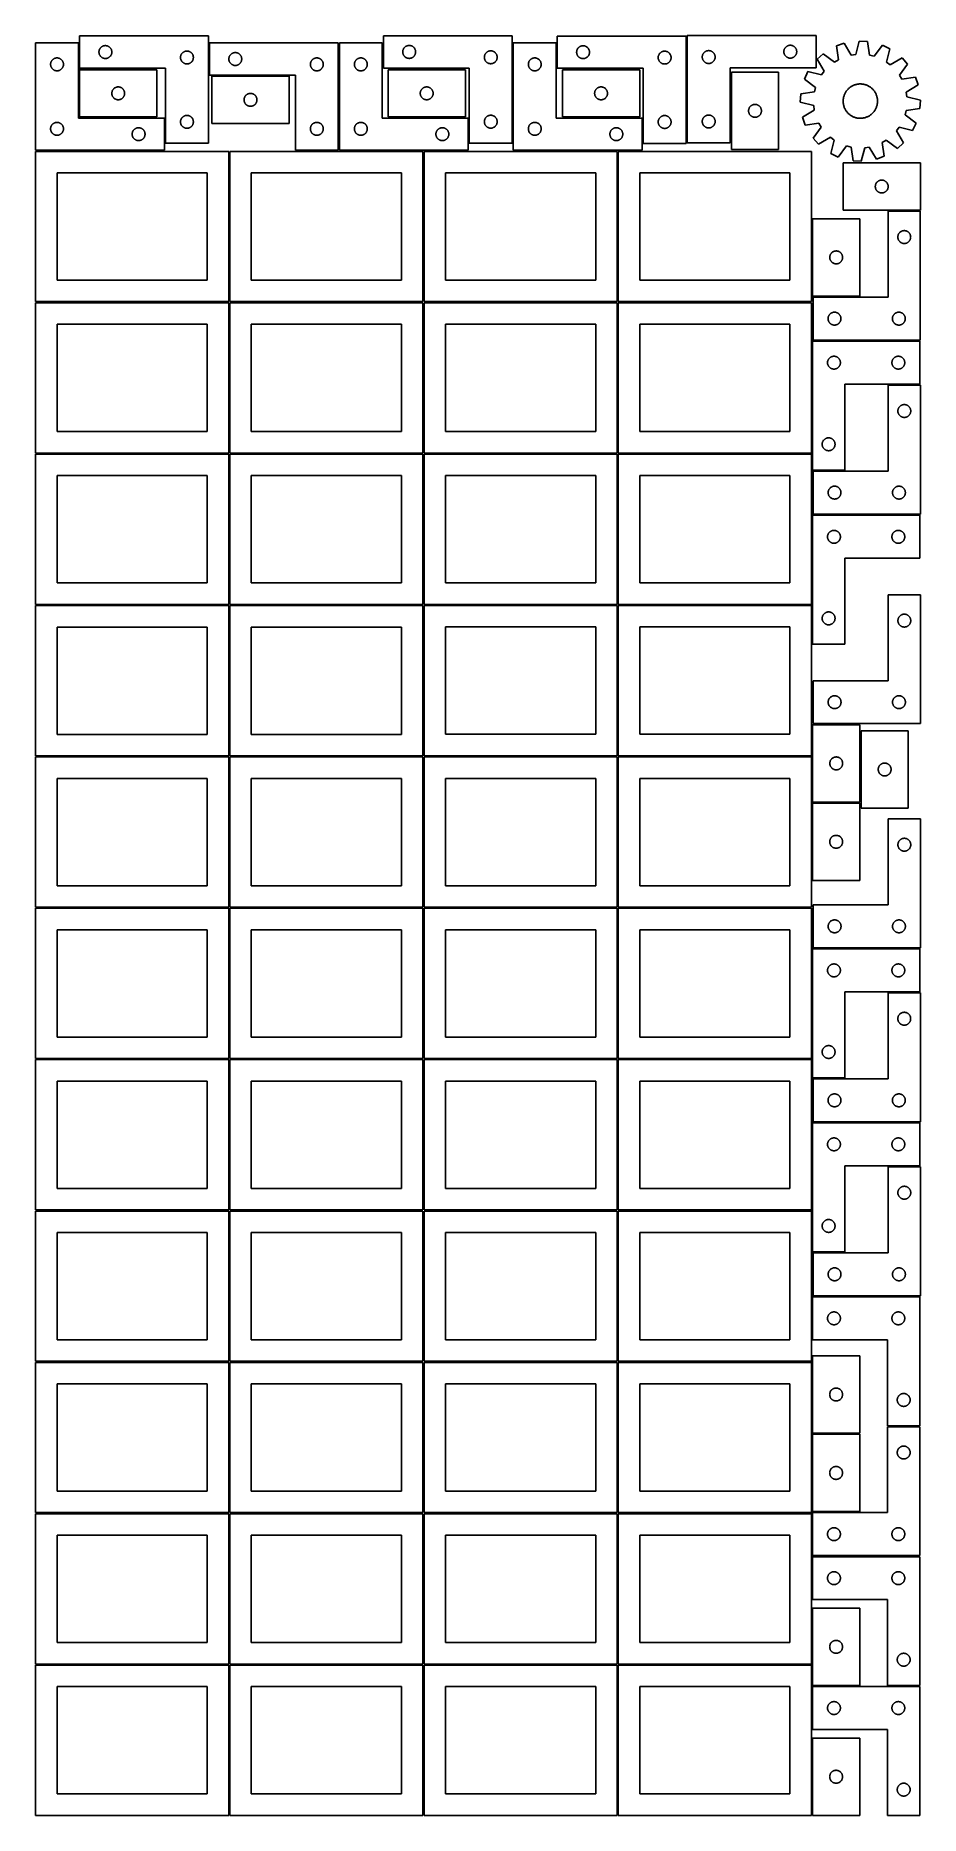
# Model space of a CAD drawing. Header units: millimetres. Extents: x 7 to 1243, y 7 to 2493.
import ezdxf

# ---------------------------------------------------------------- set-up
doc = ezdxf.new("R2010")
doc.units = ezdxf.units.MM
doc.layers.add('COMMON', color=5, linetype='CONTINUOUS', true_color=0x0000ff)
doc.layers.add('CUT', color=7, linetype='CONTINUOUS', true_color=0x000000)

msp = doc.modelspace()

# ---------------------------------------------------------------- linework, layer by layer
at = {"layer": 'COMMON'}
for p, q in [((277.291899, 1697.041937), (277.291899, 1487.041937)), ((6.541899, 1486.291936), (276.541899, 1486.291936)), ((277.291899, 1485.541936), (277.291899, 1275.541936)), ((278.0419, 1486.291936), (548.0419, 1486.291936)), ((548.7919, 1485.541936), (548.7919, 1275.541936)), ((820.291901, 1485.541936), (820.291901, 1275.541936)), ((6.541899, 1274.791935), (276.541899, 1274.791935)), ((277.291899, 1274.041935), (277.291899, 1064.041935)), ((278.0419, 1274.791935), (548.0419, 1274.791935)), ((548.7919, 1274.041935), (548.7919, 1064.041935)), ((549.541901, 1274.791935), (819.541901, 1274.791935)), ((820.291901, 1274.041935), (820.291901, 1064.041935)), ((821.041902, 1274.791935), (1091.041902, 1274.791935)), ((6.541899, 1063.291934), (276.541899, 1063.291934)), ((277.291899, 1062.541934), (277.291899, 852.541934)), ((278.0419, 1063.291934), (548.0419, 1063.291934)), ((548.7919, 1062.541934), (548.7919, 852.541934)), ((549.541901, 1063.291934), (819.541901, 1063.291934)), ((820.291901, 1062.541934), (820.291901, 852.541934)), ((821.041902, 1063.291934), (1091.041902, 1063.291934)), ((6.541899, 851.791933), (276.541899, 851.791933)), ((277.291899, 851.041933), (277.291899, 641.041933)), ((278.0419, 851.791933), (548.0419, 851.791933)), ((548.7919, 851.041933), (548.7919, 641.041933)), ((549.541901, 851.791933), (819.541901, 851.791933)), ((820.291901, 851.041933), (820.291901, 641.041933)), ((821.041902, 851.791933), (1091.041902, 851.791933)), ((276.541899, 640.291933), (6.541899, 640.291933)), ((277.291899, 639.541932), (277.291899, 429.541932)), ((548.0419, 640.291933), (278.0419, 640.291933)), ((548.791901, 429.541932), (548.791901, 639.541932)), ((549.541901, 640.291932), (819.541901, 640.291932)), ((820.291901, 639.541932), (820.291901, 429.541932)), ((821.041902, 640.291932), (1091.041902, 640.291932)), ((6.541899, 428.791931), (276.541899, 428.791931)), ((277.291899, 428.041931), (277.291899, 218.041931)), ((278.0419, 428.791931), (548.0419, 428.791931)), ((548.7919, 428.041931), (548.7919, 218.041931)), ((819.541901, 428.791932), (549.541901, 428.791932)), ((820.291901, 428.041931), (820.291901, 218.041931)), ((1091.041902, 428.791932), (821.041902, 428.791932)), ((6.541899, 217.29193), (276.520965, 217.29193)), ((277.270965, 216.54193), (277.270965, 6.54193)), ((278.0419, 217.29193), (548.020966, 217.29193)), ((548.770966, 216.54193), (548.770966, 6.54193)), ((549.541901, 217.29193), (819.520967, 217.29193)), ((820.270967, 216.54193), (820.270967, 6.54193)), ((821.041902, 217.29193), (1091.020968, 217.29193))]:
    msp.add_line(p, q, dxfattribs=at)
at = {"layer": 'CUT'}
for p, q in [((248.104702, 2492.937291), (68.104702, 2492.937291)), ((68.104702, 2492.937291), (68.104702, 2447.937291)), ((248.104702, 2342.937291), (248.104702, 2492.937291)), ((672.840542, 2493.187291), (492.840542, 2493.187291)), ((492.840542, 2493.187291), (492.840542, 2448.187291)), ((672.840542, 2343.187291), (672.840542, 2493.187291)), ((915.897396, 2492.77689), (735.897396, 2492.77689)), ((735.897396, 2492.77689), (735.897396, 2447.77689)), ((915.897396, 2342.77689), (915.897396, 2492.77689)), ((917.521299, 2493.478547), (1097.521299, 2493.478547)), ((917.521299, 2343.478547), (917.521299, 2493.478547)), ((1097.521299, 2493.478547), (1097.521299, 2448.478547)), ((66.520965, 2483.251496), (6.520965, 2483.251496)), ((6.520965, 2483.251496), (6.520965, 2333.251496)), ((34.765152, 2462.078564), (35.346229, 2462.1745)), ((35.346229, 2462.1745), (35.932336, 2462.232227)), ((35.932336, 2462.232227), (36.520965, 2462.251496)), ((36.520965, 2462.251496), (37.109593, 2462.232227)), ((37.109593, 2462.232227), (37.6957, 2462.1745)), ((37.6957, 2462.1745), (38.276778, 2462.078564)), ((66.520965, 2378.251496), (66.520965, 2483.251496)), ((95.104702, 2470.437291), (95.123971, 2471.025919)), ((95.123971, 2469.848663), (95.104702, 2470.437291)), ((95.123971, 2471.025919), (95.181698, 2471.612026)), ((95.181698, 2469.262555), (95.123971, 2469.848663)), ((95.181698, 2471.612026), (95.277634, 2472.193104)), ((95.277634, 2468.681478), (95.181698, 2469.262555)), ((95.277634, 2472.193104), (95.411369, 2472.766662)), ((95.411369, 2468.107919), (95.277634, 2468.681478)), ((95.411369, 2472.766662), (95.582331, 2473.330246)), ((95.582331, 2467.544336), (95.411369, 2468.107919)), ((95.582331, 2473.330246), (95.789786, 2473.881442)), ((95.789786, 2466.99314), (95.582331, 2467.544336)), ((95.789786, 2473.881442), (96.032847, 2474.417889)), ((96.032847, 2466.456693), (95.789786, 2466.99314)), ((96.032847, 2474.417889), (96.310473, 2474.937291)), ((96.310473, 2465.937291), (96.032847, 2466.456693)), ((96.310473, 2474.937291), (96.621475, 2475.437423)), ((96.621475, 2465.437159), (96.310473, 2465.937291)), ((96.621475, 2475.437423), (96.964522, 2475.916144)), ((96.964522, 2464.958438), (96.621475, 2465.437159)), ((96.964522, 2475.916144), (97.338144, 2476.371403)), ((97.338144, 2464.503178), (96.964522, 2464.958438)), ((97.338144, 2476.371403), (97.740741, 2476.801252)), ((97.740741, 2464.07333), (97.338144, 2464.503178)), ((97.740741, 2476.801252), (98.170589, 2477.203849)), ((98.170589, 2463.670732), (97.740741, 2464.07333)), ((98.170589, 2477.203849), (98.625849, 2477.577471)), ((98.625849, 2463.297111), (98.170589, 2463.670732)), ((98.625849, 2477.577471), (99.10457, 2477.920517)), ((99.10457, 2462.954064), (98.625849, 2463.297111)), ((99.10457, 2477.920517), (99.604702, 2478.231519)), ((99.604702, 2462.643062), (99.10457, 2462.954064)), ((99.604702, 2478.231519), (100.124104, 2478.509145)), ((100.124104, 2462.365436), (99.604702, 2462.643062)), ((100.124104, 2478.509145), (100.660551, 2478.752207)), ((100.660551, 2462.122375), (100.124104, 2462.365436)), ((100.660551, 2478.752207), (101.211747, 2478.959662)), ((101.211747, 2461.91492), (100.660551, 2462.122375)), ((101.211747, 2478.959662), (101.77533, 2479.130623)), ((101.77533, 2479.130623), (102.348889, 2479.264358)), ((102.348889, 2479.264358), (102.929966, 2479.360295)), ((102.929966, 2479.360295), (103.516074, 2479.418021)), ((103.516074, 2479.418021), (104.104702, 2479.437291)), ((104.104702, 2479.437291), (104.69333, 2479.418021)), ((104.69333, 2479.418021), (105.279438, 2479.360295)), ((105.279438, 2479.360295), (105.860515, 2479.264358)), ((105.860515, 2479.264358), (106.434073, 2479.130623)), ((106.434073, 2479.130623), (106.997657, 2478.959662)), ((106.997657, 2478.959662), (107.548853, 2478.752207)), ((107.548853, 2462.122375), (106.997657, 2461.91492)), ((107.548853, 2478.752207), (108.0853, 2478.509145)), ((108.0853, 2462.365436), (107.548853, 2462.122375)), ((108.0853, 2478.509145), (108.604702, 2478.231519)), ((108.604702, 2462.643062), (108.0853, 2462.365436)), ((108.604702, 2478.231519), (109.104834, 2477.920517)), ((109.104834, 2462.954064), (108.604702, 2462.643062)), ((109.104834, 2477.920517), (109.583555, 2477.577471)), ((109.583555, 2463.297111), (109.104834, 2462.954064)), ((109.583555, 2477.577471), (110.038814, 2477.203849)), ((110.038814, 2463.670732), (109.583555, 2463.297111)), ((110.038814, 2477.203849), (110.468663, 2476.801252)), ((110.468663, 2464.07333), (110.038814, 2463.670732)), ((110.468663, 2476.801252), (110.87126, 2476.371403)), ((110.87126, 2464.503178), (110.468663, 2464.07333)), ((110.87126, 2476.371403), (111.244882, 2475.916144)), ((111.244882, 2464.958438), (110.87126, 2464.503178)), ((111.244882, 2475.916144), (111.587928, 2475.437423)), ((111.587928, 2465.437159), (111.244882, 2464.958438)), ((111.587928, 2475.437423), (111.89893, 2474.937291)), ((111.89893, 2465.937291), (111.587928, 2465.437159)), ((111.89893, 2474.937291), (112.176556, 2474.417889)), ((112.176556, 2466.456693), (111.89893, 2465.937291)), ((112.176556, 2474.417889), (112.419618, 2473.881442)), ((112.419618, 2466.99314), (112.176556, 2466.456693)), ((112.419618, 2473.881442), (112.627073, 2473.330246)), ((112.627073, 2467.544336), (112.419618, 2466.99314)), ((112.627073, 2473.330246), (112.798034, 2472.766662)), ((112.798034, 2468.107919), (112.627073, 2467.544336)), ((112.798034, 2472.766662), (112.931769, 2472.193104)), ((112.931769, 2468.681478), (112.798034, 2468.107919)), ((112.931769, 2472.193104), (113.027706, 2471.612026)), ((113.027706, 2469.262555), (112.931769, 2468.681478)), ((113.027706, 2471.612026), (113.085432, 2471.025919)), ((113.085432, 2469.848663), (113.027706, 2469.262555)), ((113.085432, 2471.025919), (113.104702, 2470.437291)), ((113.104702, 2470.437291), (113.085432, 2469.848663)), ((209.104702, 2462.937291), (209.123971, 2463.525919)), ((209.123971, 2462.348663), (209.104702, 2462.937291)), ((209.123971, 2463.525919), (209.181698, 2464.112026)), ((209.181698, 2461.762555), (209.123971, 2462.348663)), ((209.181698, 2464.112026), (209.277634, 2464.693104)), ((209.277634, 2464.693104), (209.411369, 2465.266662)), ((209.411369, 2465.266662), (209.582331, 2465.830246)), ((209.582331, 2465.830246), (209.789786, 2466.381442)), ((209.789786, 2466.381442), (210.032847, 2466.917889)), ((210.032847, 2466.917889), (210.310473, 2467.437291)), ((210.310473, 2467.437291), (210.621475, 2467.937423)), ((210.621475, 2467.937423), (210.964522, 2468.416144)), ((210.964522, 2468.416144), (211.338144, 2468.871403)), ((211.338144, 2468.871403), (211.740741, 2469.301252)), ((211.740741, 2469.301252), (212.170589, 2469.703849)), ((212.170589, 2469.703849), (212.625849, 2470.077471)), ((212.625849, 2470.077471), (213.10457, 2470.420517)), ((213.10457, 2470.420517), (213.604702, 2470.731519)), ((213.604702, 2470.731519), (214.124104, 2471.009145)), ((214.124104, 2471.009145), (214.660551, 2471.252207)), ((214.660551, 2471.252207), (215.211747, 2471.459662)), ((215.211747, 2471.459662), (215.77533, 2471.630623)), ((215.77533, 2471.630623), (216.348889, 2471.764358)), ((216.348889, 2471.764358), (216.929966, 2471.860295)), ((216.929966, 2471.860295), (217.516074, 2471.918021)), ((217.516074, 2471.918021), (218.104702, 2471.937291)), ((218.104702, 2471.937291), (218.69333, 2471.918021)), ((218.69333, 2471.918021), (219.279438, 2471.860295)), ((219.279438, 2471.860295), (219.860515, 2471.764358)), ((219.860515, 2471.764358), (220.434073, 2471.630623)), ((220.434073, 2471.630623), (220.997657, 2471.459662)), ((220.997657, 2471.459662), (221.548853, 2471.252207)), ((221.548853, 2471.252207), (222.0853, 2471.009145)), ((222.0853, 2471.009145), (222.604702, 2470.731519)), ((222.604702, 2470.731519), (223.104834, 2470.420517)), ((223.104834, 2470.420517), (223.583555, 2470.077471)), ((223.583555, 2470.077471), (224.038814, 2469.703849)), ((224.038814, 2469.703849), (224.468663, 2469.301252)), ((224.468663, 2469.301252), (224.87126, 2468.871403)), ((224.87126, 2468.871403), (225.244882, 2468.416144)), ((225.244882, 2468.416144), (225.587928, 2467.937423)), ((225.587928, 2467.937423), (225.89893, 2467.437291)), ((225.89893, 2467.437291), (226.176556, 2466.917889)), ((226.176556, 2466.917889), (226.419618, 2466.381442)), ((226.419618, 2466.381442), (226.627073, 2465.830246)), ((226.627073, 2465.830246), (226.798034, 2465.266662)), ((226.798034, 2465.266662), (226.931769, 2464.693104)), ((226.931769, 2464.693104), (227.027706, 2464.112026)), ((227.027706, 2464.112026), (227.085432, 2463.525919)), ((227.085432, 2462.348663), (227.027706, 2461.762555)), ((227.085432, 2463.525919), (227.104702, 2462.937291)), ((227.104702, 2462.937291), (227.085432, 2462.348663)), ((429.680752, 2483.2515), (249.680752, 2483.2515)), ((249.680752, 2483.2515), (249.680752, 2438.2515)), ((276.757748, 2461.926235), (276.853684, 2462.507313)), ((276.853684, 2462.507313), (276.987419, 2463.080871)), ((276.987419, 2463.080871), (277.15838, 2463.644455)), ((277.15838, 2463.644455), (277.365836, 2464.195651)), ((277.365836, 2464.195651), (277.608897, 2464.732098)), ((277.608897, 2464.732098), (277.886523, 2465.2515)), ((277.886523, 2465.2515), (278.197525, 2465.751632)), ((278.197525, 2465.751632), (278.540572, 2466.230353)), ((278.540572, 2466.230353), (278.914193, 2466.685612)), ((278.914193, 2466.685612), (279.316791, 2467.115461)), ((279.316791, 2467.115461), (279.746639, 2467.518058)), ((279.746639, 2467.518058), (280.201899, 2467.89168)), ((280.201899, 2467.89168), (280.680619, 2468.234726)), ((280.680619, 2468.234726), (281.180752, 2468.545728)), ((281.180752, 2468.545728), (281.700153, 2468.823354)), ((281.700153, 2468.823354), (282.236601, 2469.066416)), ((282.236601, 2469.066416), (282.787796, 2469.273871)), ((282.787796, 2469.273871), (283.35138, 2469.444832)), ((283.35138, 2469.444832), (283.924939, 2469.578567)), ((283.924939, 2469.578567), (284.506016, 2469.674504)), ((284.506016, 2469.674504), (285.092123, 2469.73223)), ((285.092123, 2469.73223), (285.680752, 2469.7515)), ((285.680752, 2469.7515), (286.26938, 2469.73223)), ((286.26938, 2469.73223), (286.855487, 2469.674504)), ((286.855487, 2469.674504), (287.436564, 2469.578567)), ((287.436564, 2469.578567), (288.010123, 2469.444832)), ((288.010123, 2469.444832), (288.573707, 2469.273871)), ((288.573707, 2469.273871), (289.124902, 2469.066416)), ((289.124902, 2469.066416), (289.66135, 2468.823354)), ((289.66135, 2468.823354), (290.180752, 2468.545728)), ((290.180752, 2468.545728), (290.680884, 2468.234726)), ((290.680884, 2468.234726), (291.159604, 2467.89168)), ((291.159604, 2467.89168), (291.614864, 2467.518058)), ((291.614864, 2467.518058), (292.044713, 2467.115461)), ((292.044713, 2467.115461), (292.44731, 2466.685612)), ((292.44731, 2466.685612), (292.820932, 2466.230353)), ((292.820932, 2466.230353), (293.163978, 2465.751632)), ((293.163978, 2465.751632), (293.47498, 2465.2515)), ((293.47498, 2465.2515), (293.752606, 2464.732098)), ((293.752606, 2464.732098), (293.995667, 2464.195651)), ((293.995667, 2464.195651), (294.203123, 2463.644455)), ((294.203123, 2463.644455), (294.374084, 2463.080871)), ((294.374084, 2463.080871), (294.507819, 2462.507313)), ((294.507819, 2462.507313), (294.603755, 2461.926235)), ((397.924939, 2462.078567), (398.506016, 2462.174504)), ((398.506016, 2462.174504), (399.092123, 2462.23223)), ((399.092123, 2462.23223), (399.680752, 2462.2515)), ((399.680752, 2462.2515), (400.26938, 2462.23223)), ((400.26938, 2462.23223), (400.855487, 2462.174504)), ((400.855487, 2462.174504), (401.436564, 2462.078567)), ((429.680752, 2333.2515), (429.680752, 2483.2515)), ((491.20169, 2483.251496), (431.20169, 2483.251496)), ((431.20169, 2483.251496), (431.20169, 2333.251496)), ((459.445877, 2462.078564), (460.026954, 2462.1745)), ((460.026954, 2462.1745), (460.613062, 2462.232227)), ((460.613062, 2462.232227), (461.20169, 2462.251496)), ((461.20169, 2462.251496), (461.790318, 2462.232227)), ((461.790318, 2462.232227), (462.376425, 2462.1745)), ((462.376425, 2462.1745), (462.957503, 2462.078564)), ((491.20169, 2378.251496), (491.20169, 2483.251496)), ((519.840542, 2470.687291), (519.859811, 2471.275919)), ((519.859811, 2470.098663), (519.840542, 2470.687291)), ((519.859811, 2471.275919), (519.917538, 2471.862026)), ((519.917538, 2469.512555), (519.859811, 2470.098663)), ((519.917538, 2471.862026), (520.013474, 2472.443104)), ((520.013474, 2468.931478), (519.917538, 2469.512555)), ((520.013474, 2472.443104), (520.147209, 2473.016662)), ((520.147209, 2468.357919), (520.013474, 2468.931478)), ((520.147209, 2473.016662), (520.31817, 2473.580246)), ((520.31817, 2467.794336), (520.147209, 2468.357919)), ((520.31817, 2473.580246), (520.525626, 2474.131442)), ((520.525626, 2467.24314), (520.31817, 2467.794336)), ((520.525626, 2474.131442), (520.768687, 2474.667889)), ((520.768687, 2466.706693), (520.525626, 2467.24314)), ((520.768687, 2474.667889), (521.046313, 2475.187291)), ((521.046313, 2466.187291), (520.768687, 2466.706693)), ((521.046313, 2475.187291), (521.357315, 2475.687423)), ((521.357315, 2465.687159), (521.046313, 2466.187291)), ((521.357315, 2475.687423), (521.700362, 2476.166144)), ((521.700362, 2465.208438), (521.357315, 2465.687159)), ((521.700362, 2476.166144), (522.073983, 2476.621403)), ((522.073983, 2464.753178), (521.700362, 2465.208438)), ((522.073983, 2476.621403), (522.476581, 2477.051252)), ((522.476581, 2464.32333), (522.073983, 2464.753178)), ((522.476581, 2477.051252), (522.906429, 2477.453849)), ((522.906429, 2463.920732), (522.476581, 2464.32333)), ((522.906429, 2477.453849), (523.361689, 2477.827471)), ((523.361689, 2463.547111), (522.906429, 2463.920732)), ((523.361689, 2477.827471), (523.84041, 2478.170517)), ((523.84041, 2463.204064), (523.361689, 2463.547111)), ((523.84041, 2478.170517), (524.340542, 2478.481519)), ((524.340542, 2462.893062), (523.84041, 2463.204064)), ((524.340542, 2478.481519), (524.859943, 2478.759145)), ((524.859943, 2462.615436), (524.340542, 2462.893062)), ((524.859943, 2478.759145), (525.396391, 2479.002207)), ((525.396391, 2462.372375), (524.859943, 2462.615436)), ((525.396391, 2479.002207), (525.947586, 2479.209662)), ((525.947586, 2462.16492), (525.396391, 2462.372375)), ((525.947586, 2479.209662), (526.51117, 2479.380623)), ((526.51117, 2461.993958), (525.947586, 2462.16492)), ((526.51117, 2479.380623), (527.084729, 2479.514358)), ((527.084729, 2479.514358), (527.665806, 2479.610295)), ((527.665806, 2479.610295), (528.251913, 2479.668021)), ((528.251913, 2479.668021), (528.840542, 2479.687291)), ((528.840542, 2479.687291), (529.42917, 2479.668021)), ((529.42917, 2479.668021), (530.015277, 2479.610295)), ((530.015277, 2479.610295), (530.596355, 2479.514358)), ((530.596355, 2479.514358), (531.169913, 2479.380623)), ((531.169913, 2479.380623), (531.733497, 2479.209662)), ((531.733497, 2462.16492), (531.169913, 2461.993958)), ((531.733497, 2479.209662), (532.284693, 2479.002207)), ((532.284693, 2462.372375), (531.733497, 2462.16492)), ((532.284693, 2479.002207), (532.82114, 2478.759145)), ((532.82114, 2462.615436), (532.284693, 2462.372375)), ((532.82114, 2478.759145), (533.340542, 2478.481519)), ((533.340542, 2462.893062), (532.82114, 2462.615436)), ((533.340542, 2478.481519), (533.840674, 2478.170517)), ((533.840674, 2463.204064), (533.340542, 2462.893062)), ((533.840674, 2478.170517), (534.319394, 2477.827471)), ((534.319394, 2463.547111), (533.840674, 2463.204064)), ((534.319394, 2477.827471), (534.774654, 2477.453849)), ((534.774654, 2463.920732), (534.319394, 2463.547111)), ((534.774654, 2477.453849), (535.204503, 2477.051252)), ((535.204503, 2464.32333), (534.774654, 2463.920732)), ((535.204503, 2477.051252), (535.6071, 2476.621403)), ((535.6071, 2464.753178), (535.204503, 2464.32333)), ((535.6071, 2476.621403), (535.980722, 2476.166144)), ((535.980722, 2465.208438), (535.6071, 2464.753178)), ((535.980722, 2476.166144), (536.323768, 2475.687423)), ((536.323768, 2465.687159), (535.980722, 2465.208438)), ((536.323768, 2475.687423), (536.63477, 2475.187291)), ((536.63477, 2466.187291), (536.323768, 2465.687159)), ((536.63477, 2475.187291), (536.912396, 2474.667889)), ((536.912396, 2466.706693), (536.63477, 2466.187291)), ((536.912396, 2474.667889), (537.155457, 2474.131442)), ((537.155457, 2467.24314), (536.912396, 2466.706693)), ((537.155457, 2474.131442), (537.362913, 2473.580246)), ((537.362913, 2467.794336), (537.155457, 2467.24314)), ((537.362913, 2473.580246), (537.533874, 2473.016662)), ((537.533874, 2468.357919), (537.362913, 2467.794336)), ((537.533874, 2473.016662), (537.667609, 2472.443104)), ((537.667609, 2468.931478), (537.533874, 2468.357919)), ((537.667609, 2472.443104), (537.763545, 2471.862026)), ((537.763545, 2469.512555), (537.667609, 2468.931478)), ((537.763545, 2471.862026), (537.821272, 2471.275919)), ((537.821272, 2470.098663), (537.763545, 2469.512555)), ((537.821272, 2471.275919), (537.840542, 2470.687291)), ((537.840542, 2470.687291), (537.821272, 2470.098663)), ((633.840542, 2463.187291), (633.859811, 2463.775919)), ((633.859811, 2462.598663), (633.840542, 2463.187291)), ((633.859811, 2463.775919), (633.917538, 2464.362026)), ((633.917538, 2462.012555), (633.859811, 2462.598663)), ((633.917538, 2464.362026), (634.013474, 2464.943104)), ((634.013474, 2464.943104), (634.147209, 2465.516662)), ((634.147209, 2465.516662), (634.31817, 2466.080246)), ((634.31817, 2466.080246), (634.525626, 2466.631442)), ((634.525626, 2466.631442), (634.768687, 2467.167889)), ((634.768687, 2467.167889), (635.046313, 2467.687291)), ((635.046313, 2467.687291), (635.357315, 2468.187423)), ((635.357315, 2468.187423), (635.700362, 2468.666144)), ((635.700362, 2468.666144), (636.073983, 2469.121403)), ((636.073983, 2469.121403), (636.476581, 2469.551252)), ((636.476581, 2469.551252), (636.906429, 2469.953849)), ((636.906429, 2469.953849), (637.361689, 2470.327471)), ((637.361689, 2470.327471), (637.84041, 2470.670517)), ((637.84041, 2470.670517), (638.340542, 2470.981519)), ((638.340542, 2470.981519), (638.859943, 2471.259145)), ((638.859943, 2471.259145), (639.396391, 2471.502207)), ((639.396391, 2471.502207), (639.947586, 2471.709662)), ((639.947586, 2471.709662), (640.51117, 2471.880623)), ((640.51117, 2471.880623), (641.084729, 2472.014358)), ((641.084729, 2472.014358), (641.665806, 2472.110295)), ((641.665806, 2472.110295), (642.251913, 2472.168021)), ((642.251913, 2472.168021), (642.840542, 2472.187291)), ((642.840542, 2472.187291), (643.42917, 2472.168021)), ((643.42917, 2472.168021), (644.015277, 2472.110295)), ((644.015277, 2472.110295), (644.596355, 2472.014358)), ((644.596355, 2472.014358), (645.169913, 2471.880623)), ((645.169913, 2471.880623), (645.733497, 2471.709662)), ((645.733497, 2471.709662), (646.284693, 2471.502207)), ((646.284693, 2471.502207), (646.82114, 2471.259145)), ((646.82114, 2471.259145), (647.340542, 2470.981519)), ((647.340542, 2470.981519), (647.840674, 2470.670517)), ((647.840674, 2470.670517), (648.319394, 2470.327471)), ((648.319394, 2470.327471), (648.774654, 2469.953849)), ((648.774654, 2469.953849), (649.204503, 2469.551252)), ((649.204503, 2469.551252), (649.6071, 2469.121403)), ((649.6071, 2469.121403), (649.980722, 2468.666144)), ((649.980722, 2468.666144), (650.323768, 2468.187423)), ((650.323768, 2468.187423), (650.63477, 2467.687291)), ((650.63477, 2467.687291), (650.912396, 2467.167889)), ((650.912396, 2467.167889), (651.155457, 2466.631442)), ((651.155457, 2466.631442), (651.362913, 2466.080246)), ((651.362913, 2466.080246), (651.533874, 2465.516662)), ((651.533874, 2465.516662), (651.667609, 2464.943104)), ((651.667609, 2464.943104), (651.763545, 2464.362026)), ((651.763545, 2464.362026), (651.821272, 2463.775919)), ((651.821272, 2462.598663), (651.763545, 2462.012555)), ((651.821272, 2463.775919), (651.840542, 2463.187291)), ((651.840542, 2463.187291), (651.821272, 2462.598663)), ((734.36151, 2483.251496), (674.36151, 2483.251496)), ((674.36151, 2483.251496), (674.36151, 2333.251496)), ((702.605697, 2462.078564), (703.186775, 2462.1745)), ((703.186775, 2462.1745), (703.772882, 2462.232227)), ((703.772882, 2462.232227), (704.36151, 2462.251496)), ((704.36151, 2462.251496), (704.950138, 2462.232227)), ((704.950138, 2462.232227), (705.536246, 2462.1745)), ((705.536246, 2462.1745), (706.117323, 2462.078564)), ((734.36151, 2378.251496), (734.36151, 2483.251496)), ((762.897396, 2470.27689), (762.916666, 2470.865519)), ((762.916666, 2469.688262), (762.897396, 2470.27689)), ((762.916666, 2470.865519), (762.974392, 2471.451626)), ((762.974392, 2469.102155), (762.916666, 2469.688262)), ((762.974392, 2471.451626), (763.070328, 2472.032703)), ((763.070328, 2468.521077), (762.974392, 2469.102155)), ((763.070328, 2472.032703), (763.204063, 2472.606262)), ((763.204063, 2467.947519), (763.070328, 2468.521077)), ((763.204063, 2472.606262), (763.375025, 2473.169846)), ((763.375025, 2467.383935), (763.204063, 2467.947519)), ((763.375025, 2473.169846), (763.58248, 2473.721041)), ((763.58248, 2466.832739), (763.375025, 2467.383935)), ((763.58248, 2473.721041), (763.825541, 2474.257489)), ((763.825541, 2466.296292), (763.58248, 2466.832739)), ((763.825541, 2474.257489), (764.103167, 2474.77689)), ((764.103167, 2465.77689), (763.825541, 2466.296292)), ((764.103167, 2474.77689), (764.414169, 2475.277022)), ((764.414169, 2465.276758), (764.103167, 2465.77689)), ((764.414169, 2475.277022), (764.757216, 2475.755743)), ((764.757216, 2464.798038), (764.414169, 2465.276758)), ((764.757216, 2475.755743), (765.130838, 2476.211003)), ((765.130838, 2464.342778), (764.757216, 2464.798038)), ((765.130838, 2476.211003), (765.533435, 2476.640851)), ((765.533435, 2463.912929), (765.130838, 2464.342778)), ((765.533435, 2476.640851), (765.963284, 2477.043449)), ((765.963284, 2463.510332), (765.533435, 2463.912929)), ((765.963284, 2477.043449), (766.418543, 2477.41707)), ((766.418543, 2463.13671), (765.963284, 2463.510332)), ((766.418543, 2477.41707), (766.897264, 2477.760117)), ((766.897264, 2462.793664), (766.418543, 2463.13671)), ((766.897264, 2477.760117), (767.397396, 2478.071119)), ((767.397396, 2462.482662), (766.897264, 2462.793664)), ((767.397396, 2478.071119), (767.916798, 2478.348745)), ((767.916798, 2462.205036), (767.397396, 2462.482662)), ((767.916798, 2478.348745), (768.453245, 2478.591806)), ((768.453245, 2461.961975), (767.916798, 2462.205036)), ((768.453245, 2478.591806), (769.004441, 2478.799262)), ((769.004441, 2478.799262), (769.568024, 2478.970223)), ((769.568024, 2478.970223), (770.141583, 2479.103958)), ((770.141583, 2479.103958), (770.72266, 2479.199894)), ((770.72266, 2479.199894), (771.308768, 2479.257621)), ((771.308768, 2479.257621), (771.897396, 2479.27689)), ((771.897396, 2479.27689), (772.486024, 2479.257621)), ((772.486024, 2479.257621), (773.072132, 2479.199894)), ((773.072132, 2479.199894), (773.653209, 2479.103958)), ((773.653209, 2479.103958), (774.226767, 2478.970223)), ((774.226767, 2478.970223), (774.790351, 2478.799262)), ((774.790351, 2478.799262), (775.341547, 2478.591806)), ((775.341547, 2478.591806), (775.877994, 2478.348745)), ((775.877994, 2462.205036), (775.341547, 2461.961975)), ((775.877994, 2478.348745), (776.397396, 2478.071119)), ((776.397396, 2462.482662), (775.877994, 2462.205036)), ((776.397396, 2478.071119), (776.897528, 2477.760117)), ((776.897528, 2462.793664), (776.397396, 2462.482662)), ((776.897528, 2477.760117), (777.376249, 2477.41707)), ((777.376249, 2463.13671), (776.897528, 2462.793664)), ((777.376249, 2477.41707), (777.831508, 2477.043449)), ((777.831508, 2463.510332), (777.376249, 2463.13671)), ((777.831508, 2477.043449), (778.261357, 2476.640851)), ((778.261357, 2463.912929), (777.831508, 2463.510332)), ((778.261357, 2476.640851), (778.663954, 2476.211003)), ((778.663954, 2464.342778), (778.261357, 2463.912929)), ((778.663954, 2476.211003), (779.037576, 2475.755743)), ((779.037576, 2464.798038), (778.663954, 2464.342778)), ((779.037576, 2475.755743), (779.380622, 2475.277022)), ((779.380622, 2465.276758), (779.037576, 2464.798038)), ((779.380622, 2475.277022), (779.691625, 2474.77689)), ((779.691625, 2465.77689), (779.380622, 2465.276758)), ((779.691625, 2474.77689), (779.969251, 2474.257489)), ((779.969251, 2466.296292), (779.691625, 2465.77689)), ((779.969251, 2474.257489), (780.212312, 2473.721041)), ((780.212312, 2466.832739), (779.969251, 2466.296292)), ((780.212312, 2473.721041), (780.419767, 2473.169846)), ((780.419767, 2467.383935), (780.212312, 2466.832739)), ((780.419767, 2473.169846), (780.590728, 2472.606262)), ((780.590728, 2467.947519), (780.419767, 2467.383935)), ((780.590728, 2472.606262), (780.724463, 2472.032703)), ((780.724463, 2468.521077), (780.590728, 2467.947519)), ((780.724463, 2472.032703), (780.8204, 2471.451626)), ((780.8204, 2469.102155), (780.724463, 2468.521077)), ((780.8204, 2471.451626), (780.878126, 2470.865519)), ((780.878126, 2469.688262), (780.8204, 2469.102155)), ((780.878126, 2470.865519), (780.897396, 2470.27689)), ((780.897396, 2470.27689), (780.878126, 2469.688262)), ((876.897396, 2462.77689), (876.916666, 2463.365519)), ((876.916666, 2462.188262), (876.897396, 2462.77689)), ((876.916666, 2463.365519), (876.974392, 2463.951626)), ((876.974392, 2461.602155), (876.916666, 2462.188262)), ((876.974392, 2463.951626), (877.070328, 2464.532703)), ((877.070328, 2464.532703), (877.204063, 2465.106262)), ((877.204063, 2465.106262), (877.375025, 2465.669846)), ((877.375025, 2465.669846), (877.58248, 2466.221041)), ((877.58248, 2466.221041), (877.825541, 2466.757489)), ((877.825541, 2466.757489), (878.103167, 2467.27689)), ((878.103167, 2467.27689), (878.414169, 2467.777022)), ((878.414169, 2467.777022), (878.757216, 2468.255743)), ((878.757216, 2468.255743), (879.130838, 2468.711003)), ((879.130838, 2468.711003), (879.533435, 2469.140851)), ((879.533435, 2469.140851), (879.963284, 2469.543449)), ((879.963284, 2469.543449), (880.418543, 2469.91707)), ((880.418543, 2469.91707), (880.897264, 2470.260117)), ((880.897264, 2470.260117), (881.397396, 2470.571119)), ((881.397396, 2470.571119), (881.916798, 2470.848745)), ((881.916798, 2470.848745), (882.453245, 2471.091806)), ((882.453245, 2471.091806), (883.004441, 2471.299262)), ((883.004441, 2471.299262), (883.568024, 2471.470223)), ((883.568024, 2471.470223), (884.141583, 2471.603958)), ((884.141583, 2471.603958), (884.72266, 2471.699894)), ((884.72266, 2471.699894), (885.308768, 2471.757621)), ((885.308768, 2471.757621), (885.897396, 2471.77689)), ((885.897396, 2471.77689), (886.486024, 2471.757621)), ((886.486024, 2471.757621), (887.072132, 2471.699894)), ((887.072132, 2471.699894), (887.653209, 2471.603958)), ((887.653209, 2471.603958), (888.226767, 2471.470223)), ((888.226767, 2471.470223), (888.790351, 2471.299262)), ((888.790351, 2471.299262), (889.341547, 2471.091806)), ((889.341547, 2471.091806), (889.877994, 2470.848745)), ((889.877994, 2470.848745), (890.397396, 2470.571119)), ((890.397396, 2470.571119), (890.897528, 2470.260117)), ((890.897528, 2470.260117), (891.376249, 2469.91707)), ((891.376249, 2469.91707), (891.831508, 2469.543449)), ((891.831508, 2469.543449), (892.261357, 2469.140851)), ((892.261357, 2469.140851), (892.663954, 2468.711003)), ((892.663954, 2468.711003), (893.037576, 2468.255743)), ((893.037576, 2468.255743), (893.380622, 2467.777022)), ((893.380622, 2467.777022), (893.691625, 2467.27689)), ((893.691625, 2467.27689), (893.969251, 2466.757489)), ((893.969251, 2466.757489), (894.212312, 2466.221041)), ((894.212312, 2466.221041), (894.419767, 2465.669846)), ((894.419767, 2465.669846), (894.590728, 2465.106262)), ((894.590728, 2465.106262), (894.724463, 2464.532703)), ((894.724463, 2464.532703), (894.8204, 2463.951626)), ((894.8204, 2463.951626), (894.878126, 2463.365519)), ((894.878126, 2462.188262), (894.8204, 2461.602155)), ((894.878126, 2463.365519), (894.897396, 2462.77689)), ((894.897396, 2462.77689), (894.878126, 2462.188262)), ((938.540569, 2464.067175), (938.521299, 2463.478547)), ((938.521299, 2463.478547), (938.540569, 2462.889919)), ((938.598295, 2464.653283), (938.540569, 2464.067175)), ((938.540569, 2462.889919), (938.598295, 2462.303811)), ((938.694231, 2465.23436), (938.598295, 2464.653283)), ((938.598295, 2462.303811), (938.694231, 2461.722734)), ((938.827967, 2465.807918), (938.694231, 2465.23436)), ((938.998928, 2466.371502), (938.827967, 2465.807918)), ((939.206383, 2466.922698), (938.998928, 2466.371502)), ((939.449444, 2467.459145), (939.206383, 2466.922698)), ((939.72707, 2467.978547), (939.449444, 2467.459145)), ((940.038072, 2468.478679), (939.72707, 2467.978547)), ((940.381119, 2468.9574), (940.038072, 2468.478679)), ((940.754741, 2469.412659), (940.381119, 2468.9574)), ((941.157338, 2469.842508), (940.754741, 2469.412659)), ((941.587187, 2470.245105), (941.157338, 2469.842508)), ((942.042446, 2470.618727), (941.587187, 2470.245105)), ((942.521167, 2470.961773), (942.042446, 2470.618727)), ((943.021299, 2471.272776), (942.521167, 2470.961773)), ((943.540701, 2471.550402), (943.021299, 2471.272776)), ((944.077148, 2471.793463), (943.540701, 2471.550402)), ((944.628344, 2472.000918), (944.077148, 2471.793463)), ((945.191928, 2472.171879), (944.628344, 2472.000918)), ((945.765486, 2472.305615), (945.191928, 2472.171879)), ((946.346563, 2472.401551), (945.765486, 2472.305615)), ((946.932671, 2472.459277), (946.346563, 2472.401551)), ((947.521299, 2472.478547), (946.932671, 2472.459277)), ((948.109927, 2472.459277), (947.521299, 2472.478547)), ((948.696035, 2472.401551), (948.109927, 2472.459277)), ((949.277112, 2472.305615), (948.696035, 2472.401551)), ((949.85067, 2472.171879), (949.277112, 2472.305615)), ((950.414254, 2472.000918), (949.85067, 2472.171879)), ((950.96545, 2471.793463), (950.414254, 2472.000918)), ((951.501897, 2471.550402), (950.96545, 2471.793463)), ((952.021299, 2471.272776), (951.501897, 2471.550402)), ((952.521431, 2470.961773), (952.021299, 2471.272776)), ((953.000152, 2470.618727), (952.521431, 2470.961773)), ((953.455411, 2470.245105), (953.000152, 2470.618727)), ((953.88526, 2469.842508), (953.455411, 2470.245105)), ((954.287857, 2469.412659), (953.88526, 2469.842508)), ((954.661479, 2468.9574), (954.287857, 2469.412659)), ((955.004526, 2468.478679), (954.661479, 2468.9574)), ((955.315528, 2467.978547), (955.004526, 2468.478679)), ((955.593154, 2467.459145), (955.315528, 2467.978547)), ((955.836215, 2466.922698), (955.593154, 2467.459145)), ((956.04367, 2466.371502), (955.836215, 2466.922698)), ((956.214631, 2465.807918), (956.04367, 2466.371502)), ((956.348367, 2465.23436), (956.214631, 2465.807918)), ((956.444303, 2464.653283), (956.348367, 2465.23436)), ((956.348367, 2461.722734), (956.444303, 2462.303811)), ((956.502029, 2464.067175), (956.444303, 2464.653283)), ((956.444303, 2462.303811), (956.502029, 2462.889919)), ((956.521299, 2463.478547), (956.502029, 2464.067175)), ((956.502029, 2462.889919), (956.521299, 2463.478547)), ((1052.540569, 2471.567175), (1052.521299, 2470.978547)), ((1052.521299, 2470.978547), (1052.540569, 2470.389919)), ((1052.598295, 2472.153283), (1052.540569, 2471.567175)), ((1052.540569, 2470.389919), (1052.598295, 2469.803811)), ((1052.694231, 2472.73436), (1052.598295, 2472.153283)), ((1052.598295, 2469.803811), (1052.694231, 2469.222734)), ((1052.827967, 2473.307918), (1052.694231, 2472.73436)), ((1052.694231, 2469.222734), (1052.827967, 2468.649176)), ((1052.998928, 2473.871502), (1052.827967, 2473.307918)), ((1052.827967, 2468.649176), (1052.998928, 2468.085592)), ((1053.206383, 2474.422698), (1052.998928, 2473.871502)), ((1052.998928, 2468.085592), (1053.206383, 2467.534396)), ((1053.449444, 2474.959145), (1053.206383, 2474.422698)), ((1053.206383, 2467.534396), (1053.449444, 2466.997949)), ((1053.72707, 2475.478547), (1053.449444, 2474.959145)), ((1053.449444, 2466.997949), (1053.72707, 2466.478547)), ((1054.038072, 2475.978679), (1053.72707, 2475.478547)), ((1053.72707, 2466.478547), (1054.038072, 2465.978415)), ((1054.381119, 2476.4574), (1054.038072, 2475.978679)), ((1054.038072, 2465.978415), (1054.381119, 2465.499694)), ((1054.754741, 2476.912659), (1054.381119, 2476.4574)), ((1054.381119, 2465.499694), (1054.754741, 2465.044435)), ((1055.157338, 2477.342508), (1054.754741, 2476.912659)), ((1054.754741, 2465.044435), (1055.157338, 2464.614586)), ((1055.587187, 2477.745105), (1055.157338, 2477.342508)), ((1055.157338, 2464.614586), (1055.587187, 2464.211989)), ((1056.042446, 2478.118727), (1055.587187, 2477.745105)), ((1055.587187, 2464.211989), (1056.042446, 2463.838367)), ((1056.521167, 2478.461773), (1056.042446, 2478.118727)), ((1056.042446, 2463.838367), (1056.521167, 2463.49532)), ((1057.021299, 2478.772776), (1056.521167, 2478.461773)), ((1056.521167, 2463.49532), (1057.021299, 2463.184318)), ((1057.540701, 2479.050402), (1057.021299, 2478.772776)), ((1057.021299, 2463.184318), (1057.540701, 2462.906692)), ((1058.077148, 2479.293463), (1057.540701, 2479.050402)), ((1057.540701, 2462.906692), (1058.077148, 2462.663631)), ((1058.628344, 2479.500918), (1058.077148, 2479.293463)), ((1058.077148, 2462.663631), (1058.628344, 2462.456176)), ((1059.191928, 2479.671879), (1058.628344, 2479.500918)), ((1058.628344, 2462.456176), (1059.191928, 2462.285215)), ((1059.765486, 2479.805615), (1059.191928, 2479.671879)), ((1059.191928, 2462.285215), (1059.765486, 2462.151479)), ((1060.346563, 2479.901551), (1059.765486, 2479.805615)), ((1059.765486, 2462.151479), (1060.346563, 2462.055543)), ((1060.932671, 2479.959277), (1060.346563, 2479.901551)), ((1061.521299, 2479.978547), (1060.932671, 2479.959277)), ((1062.109927, 2479.959277), (1061.521299, 2479.978547)), ((1062.696035, 2479.901551), (1062.109927, 2479.959277)), ((1063.277112, 2479.805615), (1062.696035, 2479.901551)), ((1062.696035, 2462.055543), (1063.277112, 2462.151479)), ((1063.85067, 2479.671879), (1063.277112, 2479.805615)), ((1063.277112, 2462.151479), (1063.85067, 2462.285215)), ((1064.414254, 2479.500918), (1063.85067, 2479.671879)), ((1063.85067, 2462.285215), (1064.414254, 2462.456176)), ((1064.96545, 2479.293463), (1064.414254, 2479.500918)), ((1064.414254, 2462.456176), (1064.96545, 2462.663631)), ((1065.501897, 2479.050402), (1064.96545, 2479.293463)), ((1064.96545, 2462.663631), (1065.501897, 2462.906692)), ((1066.021299, 2478.772776), (1065.501897, 2479.050402)), ((1065.501897, 2462.906692), (1066.021299, 2463.184318)), ((1066.521431, 2478.461773), (1066.021299, 2478.772776)), ((1066.021299, 2463.184318), (1066.521431, 2463.49532)), ((1067.000152, 2478.118727), (1066.521431, 2478.461773)), ((1066.521431, 2463.49532), (1067.000152, 2463.838367)), ((1067.455411, 2477.745105), (1067.000152, 2478.118727)), ((1067.000152, 2463.838367), (1067.455411, 2464.211989)), ((1067.88526, 2477.342508), (1067.455411, 2477.745105)), ((1067.455411, 2464.211989), (1067.88526, 2464.614586)), ((1068.287857, 2476.912659), (1067.88526, 2477.342508)), ((1067.88526, 2464.614586), (1068.287857, 2465.044435)), ((1068.661479, 2476.4574), (1068.287857, 2476.912659)), ((1068.287857, 2465.044435), (1068.661479, 2465.499694)), ((1069.004526, 2475.978679), (1068.661479, 2476.4574)), ((1068.661479, 2465.499694), (1069.004526, 2465.978415)), ((1069.315528, 2475.478547), (1069.004526, 2475.978679)), ((1069.004526, 2465.978415), (1069.315528, 2466.478547)), ((1069.593154, 2474.959145), (1069.315528, 2475.478547)), ((1069.315528, 2466.478547), (1069.593154, 2466.997949)), ((1069.836215, 2474.422698), (1069.593154, 2474.959145)), ((1069.593154, 2466.997949), (1069.836215, 2467.534396)), ((1070.04367, 2473.871502), (1069.836215, 2474.422698)), ((1069.836215, 2467.534396), (1070.04367, 2468.085592)), ((1070.214631, 2473.307918), (1070.04367, 2473.871502)), ((1070.04367, 2468.085592), (1070.214631, 2468.649176)), ((1070.348367, 2472.73436), (1070.214631, 2473.307918)), ((1070.214631, 2468.649176), (1070.348367, 2469.222734)), ((1070.444303, 2472.153283), (1070.348367, 2472.73436)), ((1070.348367, 2469.222734), (1070.444303, 2469.803811)), ((1070.502029, 2471.567175), (1070.444303, 2472.153283)), ((1070.444303, 2469.803811), (1070.502029, 2470.389919)), ((1070.521299, 2470.978547), (1070.502029, 2471.567175)), ((1070.502029, 2470.389919), (1070.521299, 2470.978547)), ((1107.667968, 2468.045562), (1099.096352, 2460.324625)), ((1123.235462, 2456.508857), (1107.667968, 2468.045562)), ((1136.916523, 2482.835222), (1126.042708, 2478.982222)), ((1126.042708, 2478.982222), (1128.760658, 2459.797458)), ((1146.884106, 2466.219274), (1136.916523, 2482.835222)), ((1153.247215, 2467.143145), (1146.884106, 2466.219274)), ((1158.077848, 2485.90767), (1153.247215, 2467.143145)), ((1169.598423, 2485.306149), (1158.077848, 2485.90767)), ((1172.448621, 2466.140586), (1169.598423, 2485.306149)), ((1178.680917, 2464.559075), (1172.448621, 2466.140586)), ((1190.324713, 2480.046632), (1178.680917, 2464.559075)), ((1200.738144, 2475.082166), (1190.324713, 2480.046632)), ((1196.03704, 2456.284771), (1200.738144, 2475.082166)), ((1217.874009, 2462.291398), (1201.189712, 2452.438649)), ((1225.594946, 2453.719782), (1217.874009, 2462.291398)), ((27.520965, 2453.251496), (27.540234, 2453.840124)), ((27.540234, 2452.662868), (27.520965, 2453.251496)), ((27.540234, 2453.840124), (27.597961, 2454.426232)), ((27.597961, 2452.07676), (27.540234, 2452.662868)), ((27.597961, 2454.426232), (27.693897, 2455.007309)), ((27.693897, 2451.495683), (27.597961, 2452.07676)), ((27.693897, 2455.007309), (27.827632, 2455.580868)), ((27.827632, 2450.922125), (27.693897, 2451.495683)), ((27.827632, 2455.580868), (27.998593, 2456.144451)), ((27.998593, 2450.358541), (27.827632, 2450.922125)), ((27.998593, 2456.144451), (28.206049, 2456.695647)), ((28.206049, 2449.807345), (27.998593, 2450.358541)), ((28.206049, 2456.695647), (28.44911, 2457.232094)), ((28.44911, 2449.270898), (28.206049, 2449.807345)), ((28.44911, 2457.232094), (28.726736, 2457.751496)), ((28.726736, 2448.751496), (28.44911, 2449.270898)), ((28.726736, 2457.751496), (29.037738, 2458.251628)), ((29.037738, 2448.251364), (28.726736, 2448.751496)), ((29.037738, 2458.251628), (29.380785, 2458.730349)), ((29.380785, 2447.772643), (29.037738, 2448.251364)), ((29.380785, 2458.730349), (29.754406, 2459.185609)), ((29.754406, 2447.317384), (29.380785, 2447.772643)), ((29.754406, 2459.185609), (30.157004, 2459.615457)), ((30.157004, 2446.887535), (29.754406, 2447.317384)), ((30.157004, 2459.615457), (30.586852, 2460.018054)), ((30.586852, 2446.484938), (30.157004, 2446.887535)), ((30.586852, 2460.018054), (31.042112, 2460.391676)), ((31.042112, 2446.111316), (30.586852, 2446.484938)), ((31.042112, 2460.391676), (31.520833, 2460.734723)), ((31.520833, 2445.76827), (31.042112, 2446.111316)), ((31.520833, 2460.734723), (32.020965, 2461.045725)), ((32.020965, 2445.457268), (31.520833, 2445.76827)), ((32.020965, 2461.045725), (32.540366, 2461.323351)), ((32.540366, 2445.179642), (32.020965, 2445.457268)), ((32.540366, 2461.323351), (33.076814, 2461.566412)), ((33.076814, 2444.93658), (32.540366, 2445.179642)), ((33.076814, 2461.566412), (33.628009, 2461.773867)), ((33.628009, 2444.729125), (33.076814, 2444.93658)), ((33.628009, 2461.773867), (34.191593, 2461.944829)), ((34.191593, 2444.558164), (33.628009, 2444.729125)), ((34.191593, 2461.944829), (34.765152, 2462.078564)), ((34.765152, 2444.424429), (34.191593, 2444.558164)), ((35.346229, 2444.328492), (34.765152, 2444.424429)), ((35.932336, 2444.270766), (35.346229, 2444.328492)), ((36.520965, 2444.251496), (35.932336, 2444.270766)), ((37.109593, 2444.270766), (36.520965, 2444.251496)), ((37.6957, 2444.328492), (37.109593, 2444.270766)), ((38.276778, 2444.424429), (37.6957, 2444.328492)), ((38.276778, 2462.078564), (38.850336, 2461.944829)), ((38.850336, 2444.558164), (38.276778, 2444.424429)), ((38.850336, 2461.944829), (39.41392, 2461.773867)), ((39.41392, 2444.729125), (38.850336, 2444.558164)), ((39.41392, 2461.773867), (39.965116, 2461.566412)), ((39.965116, 2444.93658), (39.41392, 2444.729125)), ((39.965116, 2461.566412), (40.501563, 2461.323351)), ((40.501563, 2445.179642), (39.965116, 2444.93658)), ((40.501563, 2461.323351), (41.020965, 2461.045725)), ((41.020965, 2445.457268), (40.501563, 2445.179642)), ((41.020965, 2461.045725), (41.521097, 2460.734723)), ((41.521097, 2445.76827), (41.020965, 2445.457268)), ((41.521097, 2460.734723), (41.999817, 2460.391676)), ((41.999817, 2446.111316), (41.521097, 2445.76827)), ((41.999817, 2460.391676), (42.455077, 2460.018054)), ((42.455077, 2446.484938), (41.999817, 2446.111316)), ((42.455077, 2460.018054), (42.884926, 2459.615457)), ((42.884926, 2446.887535), (42.455077, 2446.484938)), ((42.884926, 2459.615457), (43.287523, 2459.185609)), ((43.287523, 2447.317384), (42.884926, 2446.887535)), ((43.287523, 2459.185609), (43.661145, 2458.730349)), ((43.661145, 2447.772643), (43.287523, 2447.317384)), ((43.661145, 2458.730349), (44.004191, 2458.251628)), ((44.004191, 2448.251364), (43.661145, 2447.772643)), ((44.004191, 2458.251628), (44.315193, 2457.751496)), ((44.315193, 2448.751496), (44.004191, 2448.251364)), ((44.315193, 2457.751496), (44.592819, 2457.232094)), ((44.592819, 2449.270898), (44.315193, 2448.751496)), ((44.592819, 2457.232094), (44.83588, 2456.695647)), ((44.83588, 2449.807345), (44.592819, 2449.270898)), ((44.83588, 2456.695647), (45.043336, 2456.144451)), ((45.043336, 2450.358541), (44.83588, 2449.807345)), ((45.043336, 2456.144451), (45.214297, 2455.580868)), ((45.214297, 2450.922125), (45.043336, 2450.358541)), ((45.214297, 2455.580868), (45.348032, 2455.007309)), ((45.348032, 2451.495683), (45.214297, 2450.922125)), ((45.348032, 2455.007309), (45.443968, 2454.426232)), ((45.443968, 2452.07676), (45.348032, 2451.495683)), ((45.443968, 2454.426232), (45.501695, 2453.840124)), ((45.501695, 2452.662868), (45.443968, 2452.07676)), ((45.501695, 2453.840124), (45.520965, 2453.251496)), ((45.520965, 2453.251496), (45.501695, 2452.662868)), ((176.05148, 2445.781773), (68.05148, 2445.781773)), ((68.05148, 2445.781773), (68.05148, 2379.781773)), ((68.104702, 2447.937291), (188.104702, 2447.937291)), ((101.77533, 2461.743958), (101.211747, 2461.91492)), ((102.348889, 2461.610223), (101.77533, 2461.743958)), ((102.929966, 2461.514287), (102.348889, 2461.610223)), ((103.516074, 2461.45656), (102.929966, 2461.514287)), ((104.104702, 2461.437291), (103.516074, 2461.45656)), ((104.69333, 2461.45656), (104.104702, 2461.437291)), ((105.279438, 2461.514287), (104.69333, 2461.45656)), ((105.860515, 2461.610223), (105.279438, 2461.514287)), ((106.434073, 2461.743958), (105.860515, 2461.610223)), ((106.997657, 2461.91492), (106.434073, 2461.743958)), ((176.05148, 2379.781773), (176.05148, 2445.781773)), ((188.104702, 2447.937291), (188.104702, 2342.937291)), ((209.277634, 2461.181478), (209.181698, 2461.762555)), ((209.411369, 2460.607919), (209.277634, 2461.181478)), ((209.582331, 2460.044336), (209.411369, 2460.607919)), ((209.789786, 2459.49314), (209.582331, 2460.044336)), ((210.032847, 2458.956693), (209.789786, 2459.49314)), ((210.310473, 2458.437291), (210.032847, 2458.956693)), ((210.621475, 2457.937159), (210.310473, 2458.437291)), ((210.964522, 2457.458438), (210.621475, 2457.937159)), ((211.338144, 2457.003178), (210.964522, 2457.458438)), ((211.740741, 2456.57333), (211.338144, 2457.003178)), ((212.170589, 2456.170732), (211.740741, 2456.57333)), ((212.625849, 2455.797111), (212.170589, 2456.170732)), ((213.10457, 2455.454064), (212.625849, 2455.797111)), ((213.604702, 2455.143062), (213.10457, 2455.454064)), ((214.124104, 2454.865436), (213.604702, 2455.143062)), ((214.660551, 2454.622375), (214.124104, 2454.865436)), ((215.211747, 2454.41492), (214.660551, 2454.622375)), ((215.77533, 2454.243958), (215.211747, 2454.41492)), ((216.348889, 2454.110223), (215.77533, 2454.243958)), ((216.929966, 2454.014287), (216.348889, 2454.110223)), ((217.516074, 2453.95656), (216.929966, 2454.014287)), ((218.104702, 2453.937291), (217.516074, 2453.95656)), ((218.69333, 2453.95656), (218.104702, 2453.937291)), ((219.279438, 2454.014287), (218.69333, 2453.95656)), ((219.860515, 2454.110223), (219.279438, 2454.014287)), ((220.434073, 2454.243958), (219.860515, 2454.110223)), ((220.997657, 2454.41492), (220.434073, 2454.243958)), ((221.548853, 2454.622375), (220.997657, 2454.41492)), ((222.0853, 2454.865436), (221.548853, 2454.622375)), ((222.604702, 2455.143062), (222.0853, 2454.865436)), ((223.104834, 2455.454064), (222.604702, 2455.143062)), ((223.583555, 2455.797111), (223.104834, 2455.454064)), ((224.038814, 2456.170732), (223.583555, 2455.797111)), ((224.468663, 2456.57333), (224.038814, 2456.170732)), ((224.87126, 2457.003178), (224.468663, 2456.57333)), ((225.244882, 2457.458438), (224.87126, 2457.003178)), ((225.587928, 2457.937159), (225.244882, 2457.458438)), ((225.89893, 2458.437291), (225.587928, 2457.937159)), ((226.176556, 2458.956693), (225.89893, 2458.437291)), ((226.419618, 2459.49314), (226.176556, 2458.956693)), ((226.627073, 2460.044336), (226.419618, 2459.49314)), ((226.798034, 2460.607919), (226.627073, 2460.044336)), ((226.931769, 2461.181478), (226.798034, 2460.607919)), ((227.027706, 2461.762555), (226.931769, 2461.181478)), ((249.680752, 2438.2515), (369.680752, 2438.2515)), ((276.680752, 2460.7515), (276.700021, 2461.340128)), ((276.700021, 2460.162872), (276.680752, 2460.7515)), ((276.700021, 2461.340128), (276.757748, 2461.926235)), ((276.757748, 2459.576764), (276.700021, 2460.162872)), ((276.853684, 2458.995687), (276.757748, 2459.576764)), ((276.987419, 2458.422128), (276.853684, 2458.995687)), ((277.15838, 2457.858545), (276.987419, 2458.422128)), ((277.365836, 2457.307349), (277.15838, 2457.858545)), ((277.608897, 2456.770902), (277.365836, 2457.307349)), ((277.886523, 2456.2515), (277.608897, 2456.770902)), ((278.197525, 2455.751368), (277.886523, 2456.2515)), ((278.540572, 2455.272647), (278.197525, 2455.751368)), ((278.914193, 2454.817387), (278.540572, 2455.272647)), ((279.316791, 2454.387539), (278.914193, 2454.817387)), ((279.746639, 2453.984941), (279.316791, 2454.387539)), ((280.201899, 2453.61132), (279.746639, 2453.984941)), ((280.680619, 2453.268273), (280.201899, 2453.61132)), ((281.180752, 2452.957271), (280.680619, 2453.268273)), ((281.700153, 2452.679645), (281.180752, 2452.957271)), ((282.236601, 2452.436584), (281.700153, 2452.679645)), ((282.787796, 2452.229129), (282.236601, 2452.436584)), ((283.35138, 2452.058167), (282.787796, 2452.229129)), ((283.924939, 2451.924432), (283.35138, 2452.058167)), ((284.506016, 2451.828496), (283.924939, 2451.924432)), ((285.092123, 2451.770769), (284.506016, 2451.828496)), ((285.680752, 2451.7515), (285.092123, 2451.770769)), ((286.26938, 2451.770769), (285.680752, 2451.7515)), ((286.855487, 2451.828496), (286.26938, 2451.770769)), ((287.436564, 2451.924432), (286.855487, 2451.828496)), ((288.010123, 2452.058167), (287.436564, 2451.924432)), ((288.573707, 2452.229129), (288.010123, 2452.058167)), ((289.124902, 2452.436584), (288.573707, 2452.229129)), ((289.66135, 2452.679645), (289.124902, 2452.436584)), ((290.180752, 2452.957271), (289.66135, 2452.679645)), ((290.680884, 2453.268273), (290.180752, 2452.957271)), ((291.159604, 2453.61132), (290.680884, 2453.268273)), ((291.614864, 2453.984941), (291.159604, 2453.61132)), ((292.044713, 2454.387539), (291.614864, 2453.984941)), ((292.44731, 2454.817387), (292.044713, 2454.387539)), ((292.820932, 2455.272647), (292.44731, 2454.817387)), ((293.163978, 2455.751368), (292.820932, 2455.272647)), ((293.47498, 2456.2515), (293.163978, 2455.751368)), ((293.752606, 2456.770902), (293.47498, 2456.2515)), ((293.995667, 2457.307349), (293.752606, 2456.770902)), ((294.203123, 2457.858545), (293.995667, 2457.307349)), ((294.374084, 2458.422128), (294.203123, 2457.858545)), ((294.507819, 2458.995687), (294.374084, 2458.422128)), ((294.603755, 2459.576764), (294.507819, 2458.995687)), ((294.603755, 2461.926235), (294.661482, 2461.340128)), ((294.661482, 2460.162872), (294.603755, 2459.576764)), ((294.661482, 2461.340128), (294.680752, 2460.7515)), ((294.680752, 2460.7515), (294.661482, 2460.162872)), ((369.680752, 2438.2515), (369.680752, 2333.2515)), ((390.680752, 2453.2515), (390.700021, 2453.840128)), ((390.700021, 2452.662872), (390.680752, 2453.2515)), ((390.700021, 2453.840128), (390.757748, 2454.426235)), ((390.757748, 2452.076764), (390.700021, 2452.662872)), ((390.757748, 2454.426235), (390.853684, 2455.007313)), ((390.853684, 2451.495687), (390.757748, 2452.076764)), ((390.853684, 2455.007313), (390.987419, 2455.580871)), ((390.987419, 2450.922128), (390.853684, 2451.495687)), ((390.987419, 2455.580871), (391.15838, 2456.144455)), ((391.15838, 2450.358545), (390.987419, 2450.922128)), ((391.15838, 2456.144455), (391.365836, 2456.695651)), ((391.365836, 2449.807349), (391.15838, 2450.358545)), ((391.365836, 2456.695651), (391.608897, 2457.232098)), ((391.608897, 2449.270902), (391.365836, 2449.807349)), ((391.608897, 2457.232098), (391.886523, 2457.7515)), ((391.886523, 2448.7515), (391.608897, 2449.270902)), ((391.886523, 2457.7515), (392.197525, 2458.251632)), ((392.197525, 2448.251368), (391.886523, 2448.7515)), ((392.197525, 2458.251632), (392.540572, 2458.730353)), ((392.540572, 2447.772647), (392.197525, 2448.251368)), ((392.540572, 2458.730353), (392.914193, 2459.185612)), ((392.914193, 2447.317387), (392.540572, 2447.772647)), ((392.914193, 2459.185612), (393.316791, 2459.615461)), ((393.316791, 2446.887539), (392.914193, 2447.317387)), ((393.316791, 2459.615461), (393.746639, 2460.018058)), ((393.746639, 2446.484941), (393.316791, 2446.887539)), ((393.746639, 2460.018058), (394.201899, 2460.39168)), ((394.201899, 2446.11132), (393.746639, 2446.484941)), ((394.201899, 2460.39168), (394.680619, 2460.734726)), ((394.680619, 2445.768273), (394.201899, 2446.11132)), ((394.680619, 2460.734726), (395.180752, 2461.045728)), ((395.180752, 2445.457271), (394.680619, 2445.768273)), ((395.180752, 2461.045728), (395.700153, 2461.323354)), ((395.700153, 2445.179645), (395.180752, 2445.457271)), ((395.700153, 2461.323354), (396.236601, 2461.566416)), ((396.236601, 2444.936584), (395.700153, 2445.179645)), ((396.236601, 2461.566416), (396.787796, 2461.773871)), ((396.787796, 2444.729129), (396.236601, 2444.936584)), ((396.787796, 2461.773871), (397.35138, 2461.944832)), ((397.35138, 2444.558167), (396.787796, 2444.729129)), ((397.35138, 2461.944832), (397.924939, 2462.078567)), ((397.924939, 2444.424432), (397.35138, 2444.558167)), ((398.506016, 2444.328496), (397.924939, 2444.424432)), ((399.092123, 2444.270769), (398.506016, 2444.328496)), ((399.680752, 2444.2515), (399.092123, 2444.270769)), ((400.26938, 2444.270769), (399.680752, 2444.2515)), ((400.855487, 2444.328496), (400.26938, 2444.270769)), ((401.436564, 2444.424432), (400.855487, 2444.328496)), ((401.436564, 2462.078567), (402.010123, 2461.944832)), ((402.010123, 2444.558167), (401.436564, 2444.424432)), ((402.010123, 2461.944832), (402.573707, 2461.773871)), ((402.573707, 2444.729129), (402.010123, 2444.558167)), ((402.573707, 2461.773871), (403.124902, 2461.566416)), ((403.124902, 2444.936584), (402.573707, 2444.729129)), ((403.124902, 2461.566416), (403.66135, 2461.323354)), ((403.66135, 2445.179645), (403.124902, 2444.936584)), ((403.66135, 2461.323354), (404.180752, 2461.045728)), ((404.180752, 2445.457271), (403.66135, 2445.179645)), ((404.180752, 2461.045728), (404.680884, 2460.734726)), ((404.680884, 2445.768273), (404.180752, 2445.457271)), ((404.680884, 2460.734726), (405.159604, 2460.39168)), ((405.159604, 2446.11132), (404.680884, 2445.768273)), ((405.159604, 2460.39168), (405.614864, 2460.018058)), ((405.614864, 2446.484941), (405.159604, 2446.11132)), ((405.614864, 2460.018058), (406.044713, 2459.615461)), ((406.044713, 2446.887539), (405.614864, 2446.484941)), ((406.044713, 2459.615461), (406.44731, 2459.185612)), ((406.44731, 2447.317387), (406.044713, 2446.887539)), ((406.44731, 2459.185612), (406.820932, 2458.730353)), ((406.820932, 2447.772647), (406.44731, 2447.317387)), ((406.820932, 2458.730353), (407.163978, 2458.251632)), ((407.163978, 2448.251368), (406.820932, 2447.772647)), ((407.163978, 2458.251632), (407.47498, 2457.7515)), ((407.47498, 2448.7515), (407.163978, 2448.251368)), ((407.47498, 2457.7515), (407.752606, 2457.232098)), ((407.752606, 2449.270902), (407.47498, 2448.7515)), ((407.752606, 2457.232098), (407.995667, 2456.695651)), ((407.995667, 2449.807349), (407.752606, 2449.270902)), ((407.995667, 2456.695651), (408.203123, 2456.144455)), ((408.203123, 2450.358545), (407.995667, 2449.807349)), ((408.203123, 2456.144455), (408.374084, 2455.580871)), ((408.374084, 2450.922128), (408.203123, 2450.358545)), ((408.374084, 2455.580871), (408.507819, 2455.007313)), ((408.507819, 2451.495687), (408.374084, 2450.922128)), ((408.507819, 2455.007313), (408.603755, 2454.426235)), ((408.603755, 2452.076764), (408.507819, 2451.495687)), ((408.603755, 2454.426235), (408.661482, 2453.840128)), ((408.661482, 2452.662872), (408.603755, 2452.076764)), ((408.661482, 2453.840128), (408.680752, 2453.2515)), ((408.680752, 2453.2515), (408.661482, 2452.662872)), ((452.20169, 2453.251496), (452.220959, 2453.840124)), ((452.220959, 2452.662868), (452.20169, 2453.251496)), ((452.220959, 2453.840124), (452.278686, 2454.426232)), ((452.278686, 2452.07676), (452.220959, 2452.662868)), ((452.278686, 2454.426232), (452.374622, 2455.007309)), ((452.374622, 2451.495683), (452.278686, 2452.07676)), ((452.374622, 2455.007309), (452.508357, 2455.580868)), ((452.508357, 2450.922125), (452.374622, 2451.495683)), ((452.508357, 2455.580868), (452.679319, 2456.144451)), ((452.679319, 2450.358541), (452.508357, 2450.922125)), ((452.679319, 2456.144451), (452.886774, 2456.695647)), ((452.886774, 2449.807345), (452.679319, 2450.358541)), ((452.886774, 2456.695647), (453.129835, 2457.232094)), ((453.129835, 2449.270898), (452.886774, 2449.807345)), ((453.129835, 2457.232094), (453.407461, 2457.751496)), ((453.407461, 2448.751496), (453.129835, 2449.270898)), ((453.407461, 2457.751496), (453.718463, 2458.251628)), ((453.718463, 2448.251364), (453.407461, 2448.751496)), ((453.718463, 2458.251628), (454.06151, 2458.730349)), ((454.06151, 2447.772643), (453.718463, 2448.251364)), ((454.06151, 2458.730349), (454.435131, 2459.185609)), ((454.435131, 2447.317384), (454.06151, 2447.772643)), ((454.435131, 2459.185609), (454.837729, 2459.615457)), ((454.837729, 2446.887535), (454.435131, 2447.317384)), ((454.837729, 2459.615457), (455.267577, 2460.018054)), ((455.267577, 2446.484938), (454.837729, 2446.887535)), ((455.267577, 2460.018054), (455.722837, 2460.391676)), ((455.722837, 2446.111316), (455.267577, 2446.484938)), ((455.722837, 2460.391676), (456.201558, 2460.734723)), ((456.201558, 2445.76827), (455.722837, 2446.111316)), ((456.201558, 2460.734723), (456.70169, 2461.045725)), ((456.70169, 2445.457268), (456.201558, 2445.76827)), ((456.70169, 2461.045725), (457.221092, 2461.323351)), ((457.221092, 2445.179642), (456.70169, 2445.457268)), ((457.221092, 2461.323351), (457.757539, 2461.566412)), ((457.757539, 2444.93658), (457.221092, 2445.179642)), ((457.757539, 2461.566412), (458.308735, 2461.773867)), ((458.308735, 2444.729125), (457.757539, 2444.93658)), ((458.308735, 2461.773867), (458.872318, 2461.944829)), ((458.872318, 2444.558164), (458.308735, 2444.729125)), ((458.872318, 2461.944829), (459.445877, 2462.078564)), ((459.445877, 2444.424429), (458.872318, 2444.558164)), ((460.026954, 2444.328492), (459.445877, 2444.424429)), ((460.613062, 2444.270766), (460.026954, 2444.328492)), ((461.20169, 2444.251496), (460.613062, 2444.270766)), ((461.790318, 2444.270766), (461.20169, 2444.251496)), ((462.376425, 2444.328492), (461.790318, 2444.270766)), ((462.957503, 2444.424429), (462.376425, 2444.328492)), ((462.957503, 2462.078564), (463.531061, 2461.944829)), ((463.531061, 2444.558164), (462.957503, 2444.424429)), ((463.531061, 2461.944829), (464.094645, 2461.773867)), ((464.094645, 2444.729125), (463.531061, 2444.558164)), ((464.094645, 2461.773867), (464.645841, 2461.566412)), ((464.645841, 2444.93658), (464.094645, 2444.729125)), ((464.645841, 2461.566412), (465.182288, 2461.323351)), ((465.182288, 2445.179642), (464.645841, 2444.93658)), ((465.182288, 2461.323351), (465.70169, 2461.045725)), ((465.70169, 2445.457268), (465.182288, 2445.179642)), ((465.70169, 2461.045725), (466.201822, 2460.734723)), ((466.201822, 2445.76827), (465.70169, 2445.457268)), ((466.201822, 2460.734723), (466.680543, 2460.391676)), ((466.680543, 2446.111316), (466.201822, 2445.76827)), ((466.680543, 2460.391676), (467.135802, 2460.018054)), ((467.135802, 2446.484938), (466.680543, 2446.111316)), ((467.135802, 2460.018054), (467.565651, 2459.615457)), ((467.565651, 2446.887535), (467.135802, 2446.484938)), ((467.565651, 2459.615457), (467.968248, 2459.185609)), ((467.968248, 2447.317384), (467.565651, 2446.887535)), ((467.968248, 2459.185609), (468.34187, 2458.730349)), ((468.34187, 2447.772643), (467.968248, 2447.317384)), ((468.34187, 2458.730349), (468.684916, 2458.251628)), ((468.684916, 2448.251364), (468.34187, 2447.772643)), ((468.684916, 2458.251628), (468.995918, 2457.751496)), ((468.995918, 2448.751496), (468.684916, 2448.251364)), ((468.995918, 2457.751496), (469.273544, 2457.232094)), ((469.273544, 2449.270898), (468.995918, 2448.751496)), ((469.273544, 2457.232094), (469.516606, 2456.695647)), ((469.516606, 2449.807345), (469.273544, 2449.270898)), ((469.516606, 2456.695647), (469.724061, 2456.144451)), ((469.724061, 2450.358541), (469.516606, 2449.807345)), ((469.724061, 2456.144451), (469.895022, 2455.580868)), ((469.895022, 2450.922125), (469.724061, 2450.358541)), ((469.895022, 2455.580868), (470.028757, 2455.007309)), ((470.028757, 2451.495683), (469.895022, 2450.922125)), ((470.028757, 2455.007309), (470.124693, 2454.426232)), ((470.124693, 2452.07676), (470.028757, 2451.495683)), ((470.124693, 2454.426232), (470.18242, 2453.840124)), ((470.18242, 2452.662868), (470.124693, 2452.07676)), ((470.18242, 2453.840124), (470.20169, 2453.251496)), ((470.20169, 2453.251496), (470.18242, 2452.662868)), ((492.840542, 2448.187291), (612.840542, 2448.187291)), ((607.294768, 2445.794953), (499.294768, 2445.794953)), ((499.294768, 2445.794953), (499.294768, 2379.794953)), ((527.084729, 2461.860223), (526.51117, 2461.993958)), ((527.665806, 2461.764287), (527.084729, 2461.860223)), ((528.251913, 2461.70656), (527.665806, 2461.764287)), ((528.840542, 2461.687291), (528.251913, 2461.70656)), ((529.42917, 2461.70656), (528.840542, 2461.687291)), ((530.015277, 2461.764287), (529.42917, 2461.70656)), ((530.596355, 2461.860223), (530.015277, 2461.764287)), ((531.169913, 2461.993958), (530.596355, 2461.860223)), ((607.294768, 2379.794953), (607.294768, 2445.794953)), ((612.840542, 2448.187291), (612.840542, 2343.187291)), ((634.013474, 2461.431478), (633.917538, 2462.012555)), ((634.147209, 2460.857919), (634.013474, 2461.431478)), ((634.31817, 2460.294336), (634.147209, 2460.857919)), ((634.525626, 2459.74314), (634.31817, 2460.294336)), ((634.768687, 2459.206693), (634.525626, 2459.74314)), ((635.046313, 2458.687291), (634.768687, 2459.206693)), ((635.357315, 2458.187159), (635.046313, 2458.687291)), ((635.700362, 2457.708438), (635.357315, 2458.187159)), ((636.073983, 2457.253178), (635.700362, 2457.708438)), ((636.476581, 2456.82333), (636.073983, 2457.253178)), ((636.906429, 2456.420732), (636.476581, 2456.82333)), ((637.361689, 2456.047111), (636.906429, 2456.420732)), ((637.84041, 2455.704064), (637.361689, 2456.047111)), ((638.340542, 2455.393062), (637.84041, 2455.704064)), ((638.859943, 2455.115436), (638.340542, 2455.393062)), ((639.396391, 2454.872375), (638.859943, 2455.115436)), ((639.947586, 2454.66492), (639.396391, 2454.872375)), ((640.51117, 2454.493958), (639.947586, 2454.66492)), ((641.084729, 2454.360223), (640.51117, 2454.493958)), ((641.665806, 2454.264287), (641.084729, 2454.360223)), ((642.251913, 2454.20656), (641.665806, 2454.264287)), ((642.840542, 2454.187291), (642.251913, 2454.20656)), ((643.42917, 2454.20656), (642.840542, 2454.187291)), ((644.015277, 2454.264287), (643.42917, 2454.20656)), ((644.596355, 2454.360223), (644.015277, 2454.264287)), ((645.169913, 2454.493958), (644.596355, 2454.360223)), ((645.733497, 2454.66492), (645.169913, 2454.493958)), ((646.284693, 2454.872375), (645.733497, 2454.66492)), ((646.82114, 2455.115436), (646.284693, 2454.872375)), ((647.340542, 2455.393062), (646.82114, 2455.115436)), ((647.840674, 2455.704064), (647.340542, 2455.393062)), ((648.319394, 2456.047111), (647.840674, 2455.704064)), ((648.774654, 2456.420732), (648.319394, 2456.047111)), ((649.204503, 2456.82333), (648.774654, 2456.420732)), ((649.6071, 2457.253178), (649.204503, 2456.82333)), ((649.980722, 2457.708438), (649.6071, 2457.253178)), ((650.323768, 2458.187159), (649.980722, 2457.708438)), ((650.63477, 2458.687291), (650.323768, 2458.187159)), ((650.912396, 2459.206693), (650.63477, 2458.687291)), ((651.155457, 2459.74314), (650.912396, 2459.206693)), ((651.362913, 2460.294336), (651.155457, 2459.74314)), ((651.533874, 2460.857919), (651.362913, 2460.294336)), ((651.667609, 2461.431478), (651.533874, 2460.857919)), ((651.763545, 2462.012555), (651.667609, 2461.431478)), ((695.36151, 2453.251496), (695.38078, 2453.840124)), ((695.38078, 2452.662868), (695.36151, 2453.251496)), ((695.38078, 2453.840124), (695.438507, 2454.426232)), ((695.438507, 2452.07676), (695.38078, 2452.662868)), ((695.438507, 2454.426232), (695.534443, 2455.007309)), ((695.534443, 2451.495683), (695.438507, 2452.07676)), ((695.534443, 2455.007309), (695.668178, 2455.580868)), ((695.668178, 2450.922125), (695.534443, 2451.495683)), ((695.668178, 2455.580868), (695.839139, 2456.144451)), ((695.839139, 2450.358541), (695.668178, 2450.922125)), ((695.839139, 2456.144451), (696.046594, 2456.695647)), ((696.046594, 2449.807345), (695.839139, 2450.358541)), ((696.046594, 2456.695647), (696.289656, 2457.232094)), ((696.289656, 2449.270898), (696.046594, 2449.807345)), ((696.289656, 2457.232094), (696.567282, 2457.751496)), ((696.567282, 2448.751496), (696.289656, 2449.270898)), ((696.567282, 2457.751496), (696.878284, 2458.251628)), ((696.878284, 2448.251364), (696.567282, 2448.751496)), ((696.878284, 2458.251628), (697.22133, 2458.730349)), ((697.22133, 2447.772643), (696.878284, 2448.251364)), ((697.22133, 2458.730349), (697.594952, 2459.185609)), ((697.594952, 2447.317384), (697.22133, 2447.772643)), ((697.594952, 2459.185609), (697.997549, 2459.615457)), ((697.997549, 2446.887535), (697.594952, 2447.317384)), ((697.997549, 2459.615457), (698.427398, 2460.018054)), ((698.427398, 2446.484938), (697.997549, 2446.887535)), ((698.427398, 2460.018054), (698.882657, 2460.391676)), ((698.882657, 2446.111316), (698.427398, 2446.484938)), ((698.882657, 2460.391676), (699.361378, 2460.734723)), ((699.361378, 2445.76827), (698.882657, 2446.111316)), ((699.361378, 2460.734723), (699.86151, 2461.045725)), ((699.86151, 2445.457268), (699.361378, 2445.76827)), ((699.86151, 2461.045725), (700.380912, 2461.323351)), ((700.380912, 2445.179642), (699.86151, 2445.457268)), ((700.380912, 2461.323351), (700.917359, 2461.566412)), ((700.917359, 2444.93658), (700.380912, 2445.179642)), ((700.917359, 2461.566412), (701.468555, 2461.773867)), ((701.468555, 2444.729125), (700.917359, 2444.93658)), ((701.468555, 2461.773867), (702.032139, 2461.944829)), ((702.032139, 2444.558164), (701.468555, 2444.729125)), ((702.032139, 2461.944829), (702.605697, 2462.078564)), ((702.605697, 2444.424429), (702.032139, 2444.558164)), ((703.186775, 2444.328492), (702.605697, 2444.424429)), ((703.772882, 2444.270766), (703.186775, 2444.328492)), ((704.36151, 2444.251496), (703.772882, 2444.270766)), ((704.950138, 2444.270766), (704.36151, 2444.251496)), ((705.536246, 2444.328492), (704.950138, 2444.270766)), ((706.117323, 2444.424429), (705.536246, 2444.328492)), ((706.117323, 2462.078564), (706.690882, 2461.944829)), ((706.690882, 2444.558164), (706.117323, 2444.424429)), ((706.690882, 2461.944829), (707.254465, 2461.773867)), ((707.254465, 2444.729125), (706.690882, 2444.558164)), ((707.254465, 2461.773867), (707.805661, 2461.566412)), ((707.805661, 2444.93658), (707.254465, 2444.729125)), ((707.805661, 2461.566412), (708.342109, 2461.323351)), ((708.342109, 2445.179642), (707.805661, 2444.93658)), ((708.342109, 2461.323351), (708.86151, 2461.045725)), ((708.86151, 2445.457268), (708.342109, 2445.179642)), ((708.86151, 2461.045725), (709.361642, 2460.734723)), ((709.361642, 2445.76827), (708.86151, 2445.457268)), ((709.361642, 2460.734723), (709.840363, 2460.391676)), ((709.840363, 2446.111316), (709.361642, 2445.76827)), ((709.840363, 2460.391676), (710.295623, 2460.018054)), ((710.295623, 2446.484938), (709.840363, 2446.111316)), ((710.295623, 2460.018054), (710.725471, 2459.615457)), ((710.725471, 2446.887535), (710.295623, 2446.484938)), ((710.725471, 2459.615457), (711.128069, 2459.185609)), ((711.128069, 2447.317384), (710.725471, 2446.887535)), ((711.128069, 2459.185609), (711.50169, 2458.730349)), ((711.50169, 2447.772643), (711.128069, 2447.317384)), ((711.50169, 2458.730349), (711.844737, 2458.251628)), ((711.844737, 2448.251364), (711.50169, 2447.772643)), ((711.844737, 2458.251628), (712.155739, 2457.751496)), ((712.155739, 2448.751496), (711.844737, 2448.251364)), ((712.155739, 2457.751496), (712.433365, 2457.232094)), ((712.433365, 2449.270898), (712.155739, 2448.751496)), ((712.433365, 2457.232094), (712.676426, 2456.695647)), ((712.676426, 2449.807345), (712.433365, 2449.270898)), ((712.676426, 2456.695647), (712.883881, 2456.144451)), ((712.883881, 2450.358541), (712.676426, 2449.807345)), ((712.883881, 2456.144451), (713.054843, 2455.580868)), ((713.054843, 2450.922125), (712.883881, 2450.358541)), ((713.054843, 2455.580868), (713.188578, 2455.007309)), ((713.188578, 2451.495683), (713.054843, 2450.922125)), ((713.188578, 2455.007309), (713.284514, 2454.426232)), ((713.284514, 2452.07676), (713.188578, 2451.495683)), ((713.284514, 2454.426232), (713.342241, 2453.840124)), ((713.342241, 2452.662868), (713.284514, 2452.07676)), ((713.342241, 2453.840124), (713.36151, 2453.251496)), ((713.36151, 2453.251496), (713.342241, 2452.662868)), ((735.897396, 2447.77689), (855.897396, 2447.77689)), ((851.069455, 2445.795933), (743.069455, 2445.795933)), ((743.069455, 2445.795933), (743.069455, 2379.795933)), ((769.004441, 2461.754519), (768.453245, 2461.961975)), ((769.568024, 2461.583558), (769.004441, 2461.754519)), ((770.141583, 2461.449823), (769.568024, 2461.583558)), ((770.72266, 2461.353887), (770.141583, 2461.449823)), ((771.308768, 2461.29616), (770.72266, 2461.353887)), ((771.897396, 2461.27689), (771.308768, 2461.29616)), ((772.486024, 2461.29616), (771.897396, 2461.27689)), ((773.072132, 2461.353887), (772.486024, 2461.29616)), ((773.653209, 2461.449823), (773.072132, 2461.353887)), ((774.226767, 2461.583558), (773.653209, 2461.449823)), ((774.790351, 2461.754519), (774.226767, 2461.583558)), ((775.341547, 2461.961975), (774.790351, 2461.754519)), ((851.069455, 2379.795933), (851.069455, 2445.795933)), ((855.897396, 2447.77689), (855.897396, 2342.77689)), ((877.070328, 2461.021077), (876.974392, 2461.602155)), ((877.204063, 2460.447519), (877.070328, 2461.021077)), ((877.375025, 2459.883935), (877.204063, 2460.447519)), ((877.58248, 2459.332739), (877.375025, 2459.883935)), ((877.825541, 2458.796292), (877.58248, 2459.332739)), ((878.103167, 2458.27689), (877.825541, 2458.796292)), ((878.414169, 2457.776758), (878.103167, 2458.27689)), ((878.757216, 2457.298038), (878.414169, 2457.776758)), ((879.130838, 2456.842778), (878.757216, 2457.298038)), ((879.533435, 2456.412929), (879.130838, 2456.842778)), ((879.963284, 2456.010332), (879.533435, 2456.412929)), ((880.418543, 2455.63671), (879.963284, 2456.010332)), ((880.897264, 2455.293664), (880.418543, 2455.63671)), ((881.397396, 2454.982662), (880.897264, 2455.293664)), ((881.916798, 2454.705036), (881.397396, 2454.982662)), ((882.453245, 2454.461975), (881.916798, 2454.705036)), ((883.004441, 2454.254519), (882.453245, 2454.461975)), ((883.568024, 2454.083558), (883.004441, 2454.254519)), ((884.141583, 2453.949823), (883.568024, 2454.083558)), ((884.72266, 2453.853887), (884.141583, 2453.949823)), ((885.308768, 2453.79616), (884.72266, 2453.853887)), ((885.897396, 2453.77689), (885.308768, 2453.79616)), ((886.486024, 2453.79616), (885.897396, 2453.77689)), ((887.072132, 2453.853887), (886.486024, 2453.79616)), ((887.653209, 2453.949823), (887.072132, 2453.853887)), ((888.226767, 2454.083558), (887.653209, 2453.949823)), ((888.790351, 2454.254519), (888.226767, 2454.083558)), ((889.341547, 2454.461975), (888.790351, 2454.254519)), ((889.877994, 2454.705036), (889.341547, 2454.461975)), ((890.397396, 2454.982662), (889.877994, 2454.705036)), ((890.897528, 2455.293664), (890.397396, 2454.982662)), ((891.376249, 2455.63671), (890.897528, 2455.293664)), ((891.831508, 2456.010332), (891.376249, 2455.63671)), ((892.261357, 2456.412929), (891.831508, 2456.010332)), ((892.663954, 2456.842778), (892.261357, 2456.412929)), ((893.037576, 2457.298038), (892.663954, 2456.842778)), ((893.380622, 2457.776758), (893.037576, 2457.298038)), ((893.691625, 2458.27689), (893.380622, 2457.776758)), ((893.969251, 2458.796292), (893.691625, 2458.27689)), ((894.212312, 2459.332739), (893.969251, 2458.796292)), ((894.419767, 2459.883935), (894.212312, 2459.332739)), ((894.590728, 2460.447519), (894.419767, 2459.883935)), ((894.724463, 2461.021077), (894.590728, 2460.447519)), ((894.8204, 2461.602155), (894.724463, 2461.021077)), ((938.694231, 2461.722734), (938.827967, 2461.149176)), ((938.827967, 2461.149176), (938.998928, 2460.585592)), ((938.998928, 2460.585592), (939.206383, 2460.034396)), ((939.206383, 2460.034396), (939.449444, 2459.497949)), ((939.449444, 2459.497949), (939.72707, 2458.978547)), ((939.72707, 2458.978547), (940.038072, 2458.478415)), ((940.038072, 2458.478415), (940.381119, 2457.999694)), ((940.381119, 2457.999694), (940.754741, 2457.544435)), ((940.754741, 2457.544435), (941.157338, 2457.114586)), ((941.157338, 2457.114586), (941.587187, 2456.711989)), ((941.587187, 2456.711989), (942.042446, 2456.338367)), ((942.042446, 2456.338367), (942.521167, 2455.99532)), ((942.521167, 2455.99532), (943.021299, 2455.684318)), ((943.021299, 2455.684318), (943.540701, 2455.406692)), ((943.540701, 2455.406692), (944.077148, 2455.163631)), ((944.077148, 2455.163631), (944.628344, 2454.956176)), ((944.628344, 2454.956176), (945.191928, 2454.785215)), ((945.191928, 2454.785215), (945.765486, 2454.651479)), ((945.765486, 2454.651479), (946.346563, 2454.555543)), ((946.346563, 2454.555543), (946.932671, 2454.497817)), ((946.932671, 2454.497817), (947.521299, 2454.478547)), ((947.521299, 2454.478547), (948.109927, 2454.497817)), ((948.109927, 2454.497817), (948.696035, 2454.555543)), ((948.696035, 2454.555543), (949.277112, 2454.651479)), ((949.277112, 2454.651479), (949.85067, 2454.785215)), ((949.85067, 2454.785215), (950.414254, 2454.956176)), ((950.414254, 2454.956176), (950.96545, 2455.163631)), ((950.96545, 2455.163631), (951.501897, 2455.406692)), ((951.501897, 2455.406692), (952.021299, 2455.684318)), ((952.021299, 2455.684318), (952.521431, 2455.99532)), ((952.521431, 2455.99532), (953.000152, 2456.338367)), ((953.000152, 2456.338367), (953.455411, 2456.711989)), ((953.455411, 2456.711989), (953.88526, 2457.114586)), ((953.88526, 2457.114586), (954.287857, 2457.544435)), ((954.287857, 2457.544435), (954.661479, 2457.999694)), ((954.661479, 2457.999694), (955.004526, 2458.478415)), ((955.004526, 2458.478415), (955.315528, 2458.978547)), ((955.315528, 2458.978547), (955.593154, 2459.497949)), ((955.593154, 2459.497949), (955.836215, 2460.034396)), ((955.836215, 2460.034396), (956.04367, 2460.585592)), ((956.04367, 2460.585592), (956.214631, 2461.149176)), ((956.214631, 2461.149176), (956.348367, 2461.722734)), ((1097.521299, 2448.478547), (977.521299, 2448.478547)), ((977.521299, 2448.478547), (977.521299, 2343.478547)), ((979.229028, 2442.343535), (979.229028, 2334.343535)), ((1045.229028, 2442.343535), (979.229028, 2442.343535)), ((1045.229028, 2334.343535), (1045.229028, 2442.343535)), ((1060.346563, 2462.055543), (1060.932671, 2461.997817)), ((1060.932671, 2461.997817), (1061.521299, 2461.978547)), ((1061.521299, 2461.978547), (1062.109927, 2461.997817)), ((1062.109927, 2461.997817), (1062.696035, 2462.055543)), ((1086.305584, 2443.18876), (1081.341118, 2432.775329)), ((1105.102979, 2438.487656), (1086.305584, 2443.18876)), ((1099.096352, 2460.324625), (1108.949101, 2443.640328)), ((1108.949101, 2443.640328), (1105.102979, 2438.487656)), ((1128.760658, 2459.797458), (1123.235462, 2456.508857)), ((1201.189712, 2452.438649), (1196.03704, 2456.284771)), ((1214.058241, 2438.152289), (1225.594946, 2453.719782)), ((1217.346842, 2432.627092), (1214.058241, 2438.152289)), ((113.05148, 2412.781773), (113.07075, 2413.370401)), ((113.07075, 2412.193145), (113.05148, 2412.781773)), ((113.07075, 2413.370401), (113.128476, 2413.956508)), ((113.128476, 2413.956508), (113.224413, 2414.537586)), ((113.224413, 2414.537586), (113.358148, 2415.111144)), ((113.358148, 2415.111144), (113.529109, 2415.674728)), ((113.529109, 2415.674728), (113.736564, 2416.225924)), ((113.736564, 2416.225924), (113.979625, 2416.762371)), ((113.979625, 2416.762371), (114.257251, 2417.281773)), ((114.257251, 2417.281773), (114.568254, 2417.781905)), ((114.568254, 2417.781905), (114.9113, 2418.260626)), ((114.9113, 2418.260626), (115.284922, 2418.715885)), ((115.284922, 2418.715885), (115.687519, 2419.145734)), ((115.687519, 2419.145734), (116.117368, 2419.548331)), ((116.117368, 2419.548331), (116.572627, 2419.921953)), ((116.572627, 2419.921953), (117.051348, 2420.264999)), ((117.051348, 2420.264999), (117.55148, 2420.576001)), ((117.55148, 2420.576001), (118.070882, 2420.853627)), ((118.070882, 2420.853627), (118.607329, 2421.096689)), ((118.607329, 2421.096689), (119.158525, 2421.304144)), ((119.158525, 2421.304144), (119.722109, 2421.475105)), ((119.722109, 2421.475105), (120.295667, 2421.60884)), ((120.295667, 2421.60884), (120.876744, 2421.704777)), ((120.876744, 2421.704777), (121.462852, 2421.762503)), ((121.462852, 2421.762503), (122.05148, 2421.781773)), ((122.05148, 2421.781773), (122.640108, 2421.762503)), ((122.640108, 2421.762503), (123.226216, 2421.704777)), ((123.226216, 2421.704777), (123.807293, 2421.60884)), ((123.807293, 2421.60884), (124.380852, 2421.475105)), ((124.380852, 2421.475105), (124.944435, 2421.304144)), ((124.944435, 2421.304144), (125.495631, 2421.096689)), ((125.495631, 2421.096689), (126.032078, 2420.853627)), ((126.032078, 2420.853627), (126.55148, 2420.576001)), ((126.55148, 2420.576001), (127.051612, 2420.264999)), ((127.051612, 2420.264999), (127.530333, 2419.921953)), ((127.530333, 2419.921953), (127.985592, 2419.548331)), ((127.985592, 2419.548331), (128.415441, 2419.145734)), ((128.415441, 2419.145734), (128.818038, 2418.715885)), ((128.818038, 2418.715885), (129.19166, 2418.260626)), ((129.19166, 2418.260626), (129.534707, 2417.781905)), ((129.534707, 2417.781905), (129.845709, 2417.281773)), ((129.845709, 2417.281773), (130.123335, 2416.762371)), ((130.123335, 2416.762371), (130.366396, 2416.225924)), ((130.366396, 2416.225924), (130.573851, 2415.674728)), ((130.573851, 2415.674728), (130.744813, 2415.111144)), ((130.744813, 2415.111144), (130.878548, 2414.537586)), ((130.878548, 2414.537586), (130.974484, 2413.956508)), ((130.974484, 2413.956508), (131.03221, 2413.370401)), ((131.03221, 2413.370401), (131.05148, 2412.781773)), ((131.05148, 2412.781773), (131.03221, 2412.193145)), ((360.966399, 2436.699006), (252.966399, 2436.699006)), ((252.966399, 2436.699006), (252.966399, 2370.699006)), ((304.073444, 2412.221377), (304.637028, 2412.392339)), ((304.637028, 2412.392339), (305.210586, 2412.526074)), ((305.210586, 2412.526074), (305.791663, 2412.62201)), ((305.791663, 2412.62201), (306.377771, 2412.679736)), ((306.377771, 2412.679736), (306.966399, 2412.699006)), ((306.966399, 2412.699006), (307.555027, 2412.679736)), ((307.555027, 2412.679736), (308.141135, 2412.62201)), ((308.141135, 2412.62201), (308.722212, 2412.526074)), ((308.722212, 2412.526074), (309.29577, 2412.392339)), ((309.29577, 2412.392339), (309.859354, 2412.221377)), ((360.966399, 2370.699006), (360.966399, 2436.699006)), ((544.294768, 2412.794953), (544.314038, 2413.383582)), ((544.314038, 2412.206325), (544.294768, 2412.794953)), ((544.314038, 2413.383582), (544.371764, 2413.969689)), ((544.371764, 2413.969689), (544.467701, 2414.550766)), ((544.467701, 2414.550766), (544.601436, 2415.124325)), ((544.601436, 2415.124325), (544.772397, 2415.687909)), ((544.772397, 2415.687909), (544.979852, 2416.239104)), ((544.979852, 2416.239104), (545.222913, 2416.775552)), ((545.222913, 2416.775552), (545.500539, 2417.294953)), ((545.500539, 2417.294953), (545.811542, 2417.795085)), ((545.811542, 2417.795085), (546.154588, 2418.273806)), ((546.154588, 2418.273806), (546.52821, 2418.729066)), ((546.52821, 2418.729066), (546.930807, 2419.158914)), ((546.930807, 2419.158914), (547.360656, 2419.561512)), ((547.360656, 2419.561512), (547.815915, 2419.935133)), ((547.815915, 2419.935133), (548.294636, 2420.27818)), ((548.294636, 2420.27818), (548.794768, 2420.589182)), ((548.794768, 2420.589182), (549.31417, 2420.866808)), ((549.31417, 2420.866808), (549.850617, 2421.109869)), ((549.850617, 2421.109869), (550.401813, 2421.317325)), ((550.401813, 2421.317325), (550.965397, 2421.488286)), ((550.965397, 2421.488286), (551.538955, 2421.622021)), ((551.538955, 2421.622021), (552.120032, 2421.717957)), ((552.120032, 2421.717957), (552.70614, 2421.775684)), ((552.70614, 2421.775684), (553.294768, 2421.794953)), ((553.294768, 2421.794953), (553.883396, 2421.775684)), ((553.883396, 2421.775684), (554.469504, 2421.717957)), ((554.469504, 2421.717957), (555.050581, 2421.622021)), ((555.050581, 2421.622021), (555.624139, 2421.488286)), ((555.624139, 2421.488286), (556.187723, 2421.317325)), ((556.187723, 2421.317325), (556.738919, 2421.109869)), ((556.738919, 2421.109869), (557.275366, 2420.866808)), ((557.275366, 2420.866808), (557.794768, 2420.589182)), ((557.794768, 2420.589182), (558.2949, 2420.27818)), ((558.2949, 2420.27818), (558.773621, 2419.935133)), ((558.773621, 2419.935133), (559.22888, 2419.561512)), ((559.22888, 2419.561512), (559.658729, 2419.158914)), ((559.658729, 2419.158914), (560.061326, 2418.729066)), ((560.061326, 2418.729066), (560.434948, 2418.273806)), ((560.434948, 2418.273806), (560.777995, 2417.795085)), ((560.777995, 2417.795085), (561.088997, 2417.294953)), ((561.088997, 2417.294953), (561.366623, 2416.775552)), ((561.366623, 2416.775552), (561.609684, 2416.239104)), ((561.609684, 2416.239104), (561.817139, 2415.687909)), ((561.817139, 2415.687909), (561.988101, 2415.124325)), ((561.988101, 2415.124325), (562.121836, 2414.550766)), ((562.121836, 2414.550766), (562.217772, 2413.969689)), ((562.217772, 2413.969689), (562.275498, 2413.383582)), ((562.275498, 2413.383582), (562.294768, 2412.794953)), ((562.294768, 2412.794953), (562.275498, 2412.206325)), ((788.069455, 2412.795933), (788.088725, 2413.384561)), ((788.088725, 2412.207305), (788.069455, 2412.795933)), ((788.088725, 2413.384561), (788.146451, 2413.970669)), ((788.146451, 2413.970669), (788.242387, 2414.551746)), ((788.242387, 2414.551746), (788.376123, 2415.125304)), ((788.376123, 2415.125304), (788.547084, 2415.688888)), ((788.547084, 2415.688888), (788.754539, 2416.240084)), ((788.754539, 2416.240084), (788.9976, 2416.776531)), ((788.9976, 2416.776531), (789.275226, 2417.295933)), ((789.275226, 2417.295933), (789.586228, 2417.796065)), ((789.586228, 2417.796065), (789.929275, 2418.274786)), ((789.929275, 2418.274786), (790.302897, 2418.730045)), ((790.302897, 2418.730045), (790.705494, 2419.159894)), ((790.705494, 2419.159894), (791.135343, 2419.562491)), ((791.135343, 2419.562491), (791.590602, 2419.936113)), ((791.590602, 2419.936113), (792.069323, 2420.279159)), ((792.069323, 2420.279159), (792.569455, 2420.590162)), ((792.569455, 2420.590162), (793.088857, 2420.867788)), ((793.088857, 2420.867788), (793.625304, 2421.110849)), ((793.625304, 2421.110849), (794.1765, 2421.318304)), ((794.1765, 2421.318304), (794.740084, 2421.489265)), ((794.740084, 2421.489265), (795.313642, 2421.623)), ((795.313642, 2421.623), (795.894719, 2421.718937)), ((795.894719, 2421.718937), (796.480827, 2421.776663)), ((796.480827, 2421.776663), (797.069455, 2421.795933)), ((797.069455, 2421.795933), (797.658083, 2421.776663)), ((797.658083, 2421.776663), (798.244191, 2421.718937)), ((798.244191, 2421.718937), (798.825268, 2421.623)), ((798.825268, 2421.623), (799.398826, 2421.489265)), ((799.398826, 2421.489265), (799.96241, 2421.318304)), ((799.96241, 2421.318304), (800.513606, 2421.110849)), ((800.513606, 2421.110849), (801.050053, 2420.867788)), ((801.050053, 2420.867788), (801.569455, 2420.590162)), ((801.569455, 2420.590162), (802.069587, 2420.279159)), ((802.069587, 2420.279159), (802.548308, 2419.936113)), ((802.548308, 2419.936113), (803.003567, 2419.562491)), ((803.003567, 2419.562491), (803.433416, 2419.159894)), ((803.433416, 2419.159894), (803.836013, 2418.730045)), ((803.836013, 2418.730045), (804.209635, 2418.274786)), ((804.209635, 2418.274786), (804.552681, 2417.796065)), ((804.552681, 2417.796065), (804.863684, 2417.295933)), ((804.863684, 2417.295933), (805.14131, 2416.776531)), ((805.14131, 2416.776531), (805.384371, 2416.240084)), ((805.384371, 2416.240084), (805.591826, 2415.688888)), ((805.591826, 2415.688888), (805.762787, 2415.125304)), ((805.762787, 2415.125304), (805.896522, 2414.551746)), ((805.896522, 2414.551746), (805.992459, 2413.970669)), ((805.992459, 2413.970669), (806.050185, 2413.384561)), ((806.050185, 2413.384561), (806.069455, 2412.795933)), ((806.069455, 2412.795933), (806.050185, 2412.207305)), ((1095.247164, 2414.899237), (1076.081601, 2412.049039)), ((1081.341118, 2432.775329), (1096.828675, 2421.131533)), ((1096.828675, 2421.131533), (1095.247164, 2414.899237)), ((1137.797932, 2412.233424), (1138.236669, 2413.108755)), ((1138.236669, 2413.108755), (1138.710745, 2413.965462)), ((1138.710745, 2413.965462), (1139.219371, 2414.802119)), ((1139.219371, 2414.802119), (1139.761699, 2415.617334)), ((1139.761699, 2415.617334), (1140.336827, 2416.40975)), ((1140.336827, 2416.40975), (1140.943798, 2417.178047)), ((1140.943798, 2417.178047), (1141.581602, 2417.920948)), ((1141.581602, 2417.920948), (1142.249177, 2418.637215)), ((1142.249177, 2418.637215), (1142.945412, 2419.325657)), ((1142.945412, 2419.325657), (1143.669148, 2419.985128)), ((1143.669148, 2419.985128), (1144.41918, 2420.614529)), ((1144.41918, 2420.614529), (1145.194261, 2421.212814)), ((1145.194261, 2421.212814), (1145.9931, 2421.778987)), ((1145.9931, 2421.778987), (1146.814368, 2422.312104)), ((1146.814368, 2422.312104), (1147.656697, 2422.81128)), ((1147.656697, 2422.81128), (1148.518686, 2423.275683)), ((1148.518686, 2423.275683), (1149.3989, 2423.704541)), ((1149.3989, 2423.704541), (1150.295874, 2424.097138)), ((1150.295874, 2424.097138), (1151.208115, 2424.452823)), ((1151.208115, 2424.452823), (1152.134105, 2424.771003)), ((1152.134105, 2424.771003), (1153.072302, 2425.051148)), ((1153.072302, 2425.051148), (1154.021145, 2425.292792)), ((1154.021145, 2425.292792), (1154.979055, 2425.495533)), ((1154.979055, 2425.495533), (1155.944437, 2425.659034)), ((1155.944437, 2425.659034), (1156.915684, 2425.783022)), ((1156.915684, 2425.783022), (1157.891181, 2425.867291)), ((1157.891181, 2425.867291), (1158.869303, 2425.9117)), ((1158.869303, 2425.9117), (1159.848423, 2425.916177)), ((1159.848423, 2425.916177), (1160.82691, 2425.880713)), ((1160.82691, 2425.880713), (1161.803137, 2425.805367)), ((1161.803137, 2425.805367), (1162.775478, 2425.690265)), ((1162.775478, 2425.690265), (1163.742314, 2425.535599)), ((1163.742314, 2425.535599), (1164.702038, 2425.341625)), ((1164.702038, 2425.341625), (1165.653051, 2425.108667)), ((1165.653051, 2425.108667), (1166.593771, 2424.837112)), ((1166.593771, 2424.837112), (1167.522631, 2424.527413)), ((1167.522631, 2424.527413), (1168.438086, 2424.180084)), ((1168.438086, 2424.180084), (1169.338612, 2423.795705)), ((1169.338612, 2423.795705), (1170.222711, 2423.374914)), ((1170.222711, 2423.374914), (1171.08891, 2422.918412)), ((1171.08891, 2422.918412), (1171.935768, 2422.426959)), ((1171.935768, 2422.426959), (1172.761876, 2421.901373)), ((1172.761876, 2421.901373), (1173.565859, 2421.342529)), ((1173.565859, 2421.342529), (1174.346378, 2420.751356)), ((1174.346378, 2420.751356), (1175.102134, 2420.128839)), ((1175.102134, 2420.128839), (1175.83187, 2419.476014)), ((1175.83187, 2419.476014), (1176.534371, 2418.793967)), ((1176.534371, 2418.793967), (1177.208467, 2418.083834)), ((1177.208467, 2418.083834), (1177.853038, 2417.346796)), ((1177.853038, 2417.346796), (1178.467009, 2416.584081)), ((1178.467009, 2416.584081), (1179.049358, 2415.796957)), ((1179.049358, 2415.796957), (1179.599118, 2414.986735)), ((1179.599118, 2414.986735), (1180.115372, 2414.154763)), ((1180.115372, 2414.154763), (1180.597262, 2413.302427)), ((1180.597262, 2413.302427), (1181.043985, 2412.431144)), ((1181.043985, 2412.431144), (1181.454798, 2411.542365)), ((1236.531606, 2435.345042), (1217.346842, 2432.627092)), ((1223.768658, 2414.503644), (1240.384606, 2424.471227)), ((1224.692529, 2408.140535), (1223.768658, 2414.503644)), ((1240.384606, 2424.471227), (1236.531606, 2435.345042)), ((113.128476, 2411.607037), (113.07075, 2412.193145)), ((113.224413, 2411.02596), (113.128476, 2411.607037)), ((113.358148, 2410.452401), (113.224413, 2411.02596)), ((113.529109, 2409.888818), (113.358148, 2410.452401)), ((113.736564, 2409.337622), (113.529109, 2409.888818)), ((113.979625, 2408.801175), (113.736564, 2409.337622)), ((114.257251, 2408.281773), (113.979625, 2408.801175)), ((114.568254, 2407.781641), (114.257251, 2408.281773)), ((114.9113, 2407.30292), (114.568254, 2407.781641)), ((115.284922, 2406.84766), (114.9113, 2407.30292)), ((115.687519, 2406.417812), (115.284922, 2406.84766)), ((116.117368, 2406.015214), (115.687519, 2406.417812)), ((116.572627, 2405.641593), (116.117368, 2406.015214)), ((117.051348, 2405.298546), (116.572627, 2405.641593)), ((117.55148, 2404.987544), (117.051348, 2405.298546)), ((118.070882, 2404.709918), (117.55148, 2404.987544)), ((118.607329, 2404.466857), (118.070882, 2404.709918)), ((119.158525, 2404.259402), (118.607329, 2404.466857)), ((119.722109, 2404.08844), (119.158525, 2404.259402)), ((120.295667, 2403.954705), (119.722109, 2404.08844)), ((120.876744, 2403.858769), (120.295667, 2403.954705)), ((121.462852, 2403.801042), (120.876744, 2403.858769)), ((122.05148, 2403.781773), (121.462852, 2403.801042)), ((122.640108, 2403.801042), (122.05148, 2403.781773)), ((123.226216, 2403.858769), (122.640108, 2403.801042)), ((123.807293, 2403.954705), (123.226216, 2403.858769)), ((124.380852, 2404.08844), (123.807293, 2403.954705)), ((124.944435, 2404.259402), (124.380852, 2404.08844)), ((125.495631, 2404.466857), (124.944435, 2404.259402)), ((126.032078, 2404.709918), (125.495631, 2404.466857)), ((126.55148, 2404.987544), (126.032078, 2404.709918)), ((127.051612, 2405.298546), (126.55148, 2404.987544)), ((127.530333, 2405.641593), (127.051612, 2405.298546)), ((127.985592, 2406.015214), (127.530333, 2405.641593)), ((128.415441, 2406.417812), (127.985592, 2406.015214)), ((128.818038, 2406.84766), (128.415441, 2406.417812)), ((129.19166, 2407.30292), (128.818038, 2406.84766)), ((129.534707, 2407.781641), (129.19166, 2407.30292)), ((129.845709, 2408.281773), (129.534707, 2407.781641)), ((130.123335, 2408.801175), (129.845709, 2408.281773)), ((130.366396, 2409.337622), (130.123335, 2408.801175)), ((130.573851, 2409.888818), (130.366396, 2409.337622)), ((130.744813, 2410.452401), (130.573851, 2409.888818)), ((130.878548, 2411.02596), (130.744813, 2410.452401)), ((130.974484, 2411.607037), (130.878548, 2411.02596)), ((131.03221, 2412.193145), (130.974484, 2411.607037)), ((297.966399, 2403.699006), (297.985669, 2404.287634)), ((297.985669, 2403.110378), (297.966399, 2403.699006)), ((297.985669, 2404.287634), (298.043395, 2404.873742)), ((298.043395, 2402.52427), (297.985669, 2403.110378)), ((298.043395, 2404.873742), (298.139331, 2405.454819)), ((298.139331, 2401.943193), (298.043395, 2402.52427)), ((298.139331, 2405.454819), (298.273067, 2406.028377)), ((298.273067, 2401.369635), (298.139331, 2401.943193)), ((298.273067, 2406.028377), (298.444028, 2406.591961)), ((298.444028, 2400.806051), (298.273067, 2401.369635)), ((298.444028, 2406.591961), (298.651483, 2407.143157)), ((298.651483, 2400.254855), (298.444028, 2400.806051)), ((298.651483, 2407.143157), (298.894544, 2407.679604)), ((298.894544, 2399.718408), (298.651483, 2400.254855)), ((298.894544, 2407.679604), (299.17217, 2408.199006)), ((299.17217, 2399.199006), (298.894544, 2399.718408)), ((299.17217, 2408.199006), (299.483172, 2408.699138)), ((299.483172, 2398.698874), (299.17217, 2399.199006)), ((299.483172, 2408.699138), (299.826219, 2409.177859)), ((299.826219, 2398.220153), (299.483172, 2398.698874)), ((299.826219, 2409.177859), (300.199841, 2409.633118)), ((300.199841, 2397.764894), (299.826219, 2398.220153)), ((300.199841, 2409.633118), (300.602438, 2410.062967)), ((300.602438, 2397.335045), (300.199841, 2397.764894)), ((300.602438, 2410.062967), (301.032287, 2410.465564)), ((301.032287, 2396.932448), (300.602438, 2397.335045)), ((301.032287, 2410.465564), (301.487546, 2410.839186)), ((301.487546, 2396.558826), (301.032287, 2396.932448)), ((301.487546, 2410.839186), (301.966267, 2411.182233)), ((301.966267, 2396.21578), (301.487546, 2396.558826)), ((301.966267, 2411.182233), (302.466399, 2411.493235)), ((302.466399, 2395.904777), (301.966267, 2396.21578)), ((302.466399, 2411.493235), (302.985801, 2411.770861)), ((302.985801, 2395.627151), (302.466399, 2395.904777)), ((302.985801, 2411.770861), (303.522248, 2412.013922)), ((303.522248, 2395.38409), (302.985801, 2395.627151)), ((303.522248, 2412.013922), (304.073444, 2412.221377)), ((304.073444, 2395.176635), (303.522248, 2395.38409)), ((304.637028, 2395.005674), (304.073444, 2395.176635)), ((305.210586, 2394.871939), (304.637028, 2395.005674)), ((305.791663, 2394.776002), (305.210586, 2394.871939)), ((306.377771, 2394.718276), (305.791663, 2394.776002)), ((306.966399, 2394.699006), (306.377771, 2394.718276)), ((307.555027, 2394.718276), (306.966399, 2394.699006)), ((308.141135, 2394.776002), (307.555027, 2394.718276)), ((308.722212, 2394.871939), (308.141135, 2394.776002)), ((309.29577, 2395.005674), (308.722212, 2394.871939)), ((309.859354, 2395.176635), (309.29577, 2395.005674)), ((309.859354, 2412.221377), (310.41055, 2412.013922)), ((310.41055, 2395.38409), (309.859354, 2395.176635)), ((310.41055, 2412.013922), (310.946997, 2411.770861)), ((310.946997, 2395.627151), (310.41055, 2395.38409)), ((310.946997, 2411.770861), (311.466399, 2411.493235)), ((311.466399, 2395.904777), (310.946997, 2395.627151)), ((311.466399, 2411.493235), (311.966531, 2411.182233)), ((311.966531, 2396.21578), (311.466399, 2395.904777)), ((311.966531, 2411.182233), (312.445252, 2410.839186)), ((312.445252, 2396.558826), (311.966531, 2396.21578)), ((312.445252, 2410.839186), (312.900511, 2410.465564)), ((312.900511, 2396.932448), (312.445252, 2396.558826)), ((312.900511, 2410.465564), (313.33036, 2410.062967)), ((313.33036, 2397.335045), (312.900511, 2396.932448)), ((313.33036, 2410.062967), (313.732957, 2409.633118)), ((313.732957, 2397.764894), (313.33036, 2397.335045)), ((313.732957, 2409.633118), (314.106579, 2409.177859)), ((314.106579, 2398.220153), (313.732957, 2397.764894)), ((314.106579, 2409.177859), (314.449625, 2408.699138)), ((314.449625, 2398.698874), (314.106579, 2398.220153)), ((314.449625, 2408.699138), (314.760628, 2408.199006)), ((314.760628, 2399.199006), (314.449625, 2398.698874)), ((314.760628, 2408.199006), (315.038254, 2407.679604)), ((315.038254, 2399.718408), (314.760628, 2399.199006)), ((315.038254, 2407.679604), (315.281315, 2407.143157)), ((315.281315, 2400.254855), (315.038254, 2399.718408)), ((315.281315, 2407.143157), (315.48877, 2406.591961)), ((315.48877, 2400.806051), (315.281315, 2400.254855)), ((315.48877, 2406.591961), (315.659731, 2406.028377)), ((315.659731, 2401.369635), (315.48877, 2400.806051)), ((315.659731, 2406.028377), (315.793466, 2405.454819)), ((315.793466, 2401.943193), (315.659731, 2401.369635)), ((315.793466, 2405.454819), (315.889403, 2404.873742)), ((315.889403, 2402.52427), (315.793466, 2401.943193)), ((315.889403, 2404.873742), (315.947129, 2404.287634)), ((315.947129, 2403.110378), (315.889403, 2402.52427)), ((315.947129, 2404.287634), (315.966399, 2403.699006)), ((315.966399, 2403.699006), (315.947129, 2403.110378)), ((544.371764, 2411.620218), (544.314038, 2412.206325)), ((544.467701, 2411.03914), (544.371764, 2411.620218)), ((544.601436, 2410.465582), (544.467701, 2411.03914)), ((544.772397, 2409.901998), (544.601436, 2410.465582)), ((544.979852, 2409.350802), (544.772397, 2409.901998)), ((545.222913, 2408.814355), (544.979852, 2409.350802)), ((545.500539, 2408.294953), (545.222913, 2408.814355)), ((545.811542, 2407.794821), (545.500539, 2408.294953)), ((546.154588, 2407.3161), (545.811542, 2407.794821)), ((546.52821, 2406.860841), (546.154588, 2407.3161)), ((546.930807, 2406.430992), (546.52821, 2406.860841)), ((547.360656, 2406.028395), (546.930807, 2406.430992)), ((547.815915, 2405.654773), (547.360656, 2406.028395)), ((548.294636, 2405.311727), (547.815915, 2405.654773)), ((548.794768, 2405.000725), (548.294636, 2405.311727)), ((549.31417, 2404.723099), (548.794768, 2405.000725)), ((549.850617, 2404.480038), (549.31417, 2404.723099)), ((550.401813, 2404.272582), (549.850617, 2404.480038)), ((550.965397, 2404.101621), (550.401813, 2404.272582)), ((551.538955, 2403.967886), (550.965397, 2404.101621)), ((552.120032, 2403.87195), (551.538955, 2403.967886)), ((552.70614, 2403.814223), (552.120032, 2403.87195)), ((553.294768, 2403.794953), (552.70614, 2403.814223)), ((553.883396, 2403.814223), (553.294768, 2403.794953)), ((554.469504, 2403.87195), (553.883396, 2403.814223)), ((555.050581, 2403.967886), (554.469504, 2403.87195)), ((555.624139, 2404.101621), (555.050581, 2403.967886)), ((556.187723, 2404.272582), (555.624139, 2404.101621)), ((556.738919, 2404.480038), (556.187723, 2404.272582)), ((557.275366, 2404.723099), (556.738919, 2404.480038)), ((557.794768, 2405.000725), (557.275366, 2404.723099)), ((558.2949, 2405.311727), (557.794768, 2405.000725)), ((558.773621, 2405.654773), (558.2949, 2405.311727)), ((559.22888, 2406.028395), (558.773621, 2405.654773)), ((559.658729, 2406.430992), (559.22888, 2406.028395)), ((560.061326, 2406.860841), (559.658729, 2406.430992)), ((560.434948, 2407.3161), (560.061326, 2406.860841)), ((560.777995, 2407.794821), (560.434948, 2407.3161)), ((561.088997, 2408.294953), (560.777995, 2407.794821)), ((561.366623, 2408.814355), (561.088997, 2408.294953)), ((561.609684, 2409.350802), (561.366623, 2408.814355)), ((561.817139, 2409.901998), (561.609684, 2409.350802)), ((561.988101, 2410.465582), (561.817139, 2409.901998)), ((562.121836, 2411.03914), (561.988101, 2410.465582)), ((562.217772, 2411.620218), (562.121836, 2411.03914)), ((562.275498, 2412.206325), (562.217772, 2411.620218)), ((788.146451, 2411.621197), (788.088725, 2412.207305)), ((788.242387, 2411.04012), (788.146451, 2411.621197)), ((788.376123, 2410.466562), (788.242387, 2411.04012)), ((788.547084, 2409.902978), (788.376123, 2410.466562)), ((788.754539, 2409.351782), (788.547084, 2409.902978)), ((788.9976, 2408.815335), (788.754539, 2409.351782)), ((789.275226, 2408.295933), (788.9976, 2408.815335)), ((789.586228, 2407.795801), (789.275226, 2408.295933)), ((789.929275, 2407.31708), (789.586228, 2407.795801)), ((790.302897, 2406.861821), (789.929275, 2407.31708)), ((790.705494, 2406.431972), (790.302897, 2406.861821)), ((791.135343, 2406.029375), (790.705494, 2406.431972)), ((791.590602, 2405.655753), (791.135343, 2406.029375)), ((792.069323, 2405.312706), (791.590602, 2405.655753)), ((792.569455, 2405.001704), (792.069323, 2405.312706)), ((793.088857, 2404.724078), (792.569455, 2405.001704)), ((793.625304, 2404.481017), (793.088857, 2404.724078)), ((794.1765, 2404.273562), (793.625304, 2404.481017)), ((794.740084, 2404.1026), (794.1765, 2404.273562)), ((795.313642, 2403.968865), (794.740084, 2404.1026)), ((795.894719, 2403.872929), (795.313642, 2403.968865)), ((796.480827, 2403.815203), (795.894719, 2403.872929)), ((797.069455, 2403.795933), (796.480827, 2403.815203)), ((797.658083, 2403.815203), (797.069455, 2403.795933)), ((798.244191, 2403.872929), (797.658083, 2403.815203)), ((798.825268, 2403.968865), (798.244191, 2403.872929)), ((799.398826, 2404.1026), (798.825268, 2403.968865)), ((799.96241, 2404.273562), (799.398826, 2404.1026)), ((800.513606, 2404.481017), (799.96241, 2404.273562)), ((801.050053, 2404.724078), (800.513606, 2404.481017)), ((801.569455, 2405.001704), (801.050053, 2404.724078)), ((802.069587, 2405.312706), (801.569455, 2405.001704)), ((802.548308, 2405.655753), (802.069587, 2405.312706)), ((803.003567, 2406.029375), (802.548308, 2405.655753)), ((803.433416, 2406.431972), (803.003567, 2406.029375)), ((803.836013, 2406.861821), (803.433416, 2406.431972)), ((804.209635, 2407.31708), (803.836013, 2406.861821)), ((804.552681, 2407.795801), (804.209635, 2407.31708)), ((804.863684, 2408.295933), (804.552681, 2407.795801)), ((805.14131, 2408.815335), (804.863684, 2408.295933)), ((805.384371, 2409.351782), (805.14131, 2408.815335)), ((805.591826, 2409.902978), (805.384371, 2409.351782)), ((805.762787, 2410.466562), (805.591826, 2409.902978)), ((805.896522, 2411.04012), (805.762787, 2410.466562)), ((805.992459, 2411.621197), (805.896522, 2411.04012)), ((806.050185, 2412.207305), (805.992459, 2411.621197)), ((1003.229028, 2388.343535), (1003.248298, 2388.932163)), ((1003.248298, 2387.754907), (1003.229028, 2388.343535)), ((1003.248298, 2388.932163), (1003.306024, 2389.518271)), ((1003.306024, 2387.168799), (1003.248298, 2387.754907)), ((1003.306024, 2389.518271), (1003.401961, 2390.099348)), ((1003.401961, 2390.099348), (1003.535696, 2390.672906)), ((1003.535696, 2390.672906), (1003.706657, 2391.23649)), ((1003.706657, 2391.23649), (1003.914112, 2391.787686)), ((1003.914112, 2391.787686), (1004.157173, 2392.324133)), ((1004.157173, 2392.324133), (1004.434799, 2392.843535)), ((1004.434799, 2392.843535), (1004.745802, 2393.343667)), ((1004.745802, 2393.343667), (1005.088848, 2393.822388)), ((1005.088848, 2393.822388), (1005.46247, 2394.277647)), ((1005.46247, 2394.277647), (1005.865067, 2394.707496)), ((1005.865067, 2394.707496), (1006.294916, 2395.110093)), ((1006.294916, 2395.110093), (1006.750175, 2395.483715)), ((1006.750175, 2395.483715), (1007.228896, 2395.826762)), ((1007.228896, 2395.826762), (1007.729028, 2396.137764)), ((1007.729028, 2396.137764), (1008.24843, 2396.41539)), ((1008.24843, 2396.41539), (1008.784877, 2396.658451)), ((1008.784877, 2396.658451), (1009.336073, 2396.865906)), ((1009.336073, 2396.865906), (1009.899657, 2397.036868)), ((1009.899657, 2397.036868), (1010.473215, 2397.170603)), ((1010.473215, 2397.170603), (1011.054292, 2397.266539)), ((1011.054292, 2397.266539), (1011.6404, 2397.324265)), ((1011.6404, 2397.324265), (1012.229028, 2397.343535)), ((1012.229028, 2397.343535), (1012.817656, 2397.324265)), ((1012.817656, 2397.324265), (1013.403764, 2397.266539)), ((1013.403764, 2397.266539), (1013.984841, 2397.170603)), ((1013.984841, 2397.170603), (1014.5584, 2397.036868)), ((1014.5584, 2397.036868), (1015.121983, 2396.865906)), ((1015.121983, 2396.865906), (1015.673179, 2396.658451)), ((1015.673179, 2396.658451), (1016.209626, 2396.41539)), ((1016.209626, 2396.41539), (1016.729028, 2396.137764)), ((1016.729028, 2396.137764), (1017.22916, 2395.826762)), ((1017.22916, 2395.826762), (1017.707881, 2395.483715)), ((1017.707881, 2395.483715), (1018.16314, 2395.110093)), ((1018.16314, 2395.110093), (1018.592989, 2394.707496)), ((1018.592989, 2394.707496), (1018.995586, 2394.277647)), ((1018.995586, 2394.277647), (1019.369208, 2393.822388)), ((1019.369208, 2393.822388), (1019.712255, 2393.343667)), ((1019.712255, 2393.343667), (1020.023257, 2392.843535)), ((1020.023257, 2392.843535), (1020.300883, 2392.324133)), ((1020.300883, 2392.324133), (1020.543944, 2391.787686)), ((1020.543944, 2391.787686), (1020.751399, 2391.23649)), ((1020.751399, 2391.23649), (1020.922361, 2390.672906)), ((1020.922361, 2390.672906), (1021.056096, 2390.099348)), ((1021.056096, 2390.099348), (1021.152032, 2389.518271)), ((1021.152032, 2389.518271), (1021.209758, 2388.932163)), ((1021.209758, 2387.754907), (1021.152032, 2387.168799)), ((1021.209758, 2388.932163), (1021.229028, 2388.343535)), ((1021.229028, 2388.343535), (1021.209758, 2387.754907)), ((1076.081601, 2412.049039), (1075.48008, 2400.528464)), ((1075.48008, 2400.528464), (1094.244605, 2395.697831)), ((1095.168476, 2389.334722), (1078.552528, 2379.367139)), ((1094.244605, 2395.697831), (1095.168476, 2389.334722)), ((1135.468818, 2401.809456), (1135.484315, 2402.788463)), ((1135.493266, 2400.830632), (1135.468818, 2401.809456)), ((1135.484315, 2402.788463), (1135.539731, 2403.766024)), ((1135.557619, 2399.853619), (1135.493266, 2400.830632)), ((1135.539731, 2403.766024), (1135.634975, 2404.74051)), ((1135.661769, 2398.880044), (1135.557619, 2399.853619)), ((1135.634975, 2404.74051), (1135.769887, 2405.710301)), ((1135.805543, 2397.911528), (1135.661769, 2398.880044)), ((1135.769887, 2405.710301), (1135.944244, 2406.673782)), ((1135.988702, 2396.949682), (1135.805543, 2397.911528)), ((1135.944244, 2406.673782), (1136.157754, 2407.629349)), ((1136.210941, 2395.996107), (1135.988702, 2396.949682)), ((1136.157754, 2407.629349), (1136.410063, 2408.575412)), ((1136.47189, 2395.05239), (1136.210941, 2395.996107)), ((1136.410063, 2408.575412), (1136.70075, 2409.510396)), ((1136.771115, 2394.120103), (1136.47189, 2395.05239)), ((1136.70075, 2409.510396), (1137.029332, 2410.432746)), ((1137.108117, 2393.200796), (1136.771115, 2394.120103)), ((1137.029332, 2410.432746), (1137.395263, 2411.340926)), ((1137.482336, 2392.296001), (1137.108117, 2393.200796)), ((1137.395263, 2411.340926), (1137.797932, 2412.233424)), ((1137.893149, 2391.407222), (1137.482336, 2392.296001)), ((1138.339872, 2390.535939), (1137.893149, 2391.407222)), ((1138.821762, 2389.683603), (1138.339872, 2390.535939)), ((1139.338016, 2388.851631), (1138.821762, 2389.683603)), ((1139.887776, 2388.041409), (1139.338016, 2388.851631)), ((1140.470126, 2387.254285), (1139.887776, 2388.041409)), ((1179.175435, 2388.221032), (1178.600307, 2387.428616)), ((1179.717764, 2389.036247), (1179.175435, 2388.221032)), ((1180.226389, 2389.872904), (1179.717764, 2389.036247)), ((1180.700465, 2390.729611), (1180.226389, 2389.872904)), ((1181.139203, 2391.604942), (1180.700465, 2390.729611)), ((1181.541871, 2392.497441), (1181.139203, 2391.604942)), ((1181.454798, 2411.542365), (1181.829017, 2410.63757)), ((1181.907802, 2393.40562), (1181.541871, 2392.497441)), ((1181.829017, 2410.63757), (1182.16602, 2409.718263)), ((1182.236384, 2394.32797), (1181.907802, 2393.40562)), ((1182.16602, 2409.718263), (1182.465244, 2408.785976)), ((1182.527071, 2395.262954), (1182.236384, 2394.32797)), ((1182.465244, 2408.785976), (1182.726193, 2407.842259)), ((1182.77938, 2396.209017), (1182.527071, 2395.262954)), ((1182.726193, 2407.842259), (1182.948432, 2406.888684)), ((1182.99289, 2397.164585), (1182.77938, 2396.209017)), ((1182.948432, 2406.888684), (1183.131591, 2405.926838)), ((1183.167247, 2398.128065), (1182.99289, 2397.164585)), ((1183.131591, 2405.926838), (1183.275365, 2404.958322)), ((1183.302159, 2399.097856), (1183.167247, 2398.128065)), ((1183.275365, 2404.958322), (1183.379515, 2403.984747)), ((1183.397403, 2400.072342), (1183.302159, 2399.097856)), ((1183.379515, 2403.984747), (1183.443868, 2403.007734)), ((1183.452819, 2401.049903), (1183.397403, 2400.072342)), ((1183.443868, 2403.007734), (1183.468316, 2402.02891)), ((1183.468316, 2402.02891), (1183.452819, 2401.049903)), ((1222.108459, 2382.706833), (1223.68997, 2388.939129)), ((1223.68997, 2388.939129), (1242.855533, 2391.789327)), ((1243.457054, 2403.309902), (1224.692529, 2408.140535)), ((1242.855533, 2391.789327), (1243.457054, 2403.309902)), ((27.520965, 2363.251496), (27.540234, 2363.840124)), ((27.540234, 2362.662868), (27.520965, 2363.251496)), ((27.540234, 2363.840124), (27.597961, 2364.426232)), ((27.597961, 2362.07676), (27.540234, 2362.662868)), ((27.597961, 2364.426232), (27.693897, 2365.007309)), ((27.693897, 2365.007309), (27.827632, 2365.580868)), ((27.827632, 2365.580868), (27.998593, 2366.144451)), ((27.998593, 2366.144451), (28.206049, 2366.695647)), ((28.206049, 2366.695647), (28.44911, 2367.232094)), ((28.44911, 2367.232094), (28.726736, 2367.751496)), ((28.726736, 2367.751496), (29.037738, 2368.251628)), ((29.037738, 2368.251628), (29.380785, 2368.730349)), ((29.380785, 2368.730349), (29.754406, 2369.185609)), ((29.754406, 2369.185609), (30.157004, 2369.615457)), ((30.157004, 2369.615457), (30.586852, 2370.018054)), ((30.586852, 2370.018054), (31.042112, 2370.391676)), ((31.042112, 2370.391676), (31.520833, 2370.734723)), ((31.520833, 2370.734723), (32.020965, 2371.045725)), ((32.020965, 2371.045725), (32.540366, 2371.323351)), ((32.540366, 2371.323351), (33.076814, 2371.566412)), ((33.076814, 2371.566412), (33.628009, 2371.773867)), ((33.628009, 2371.773867), (34.191593, 2371.944829)), ((34.191593, 2371.944829), (34.765152, 2372.078564)), ((34.765152, 2372.078564), (35.346229, 2372.1745)), ((35.346229, 2372.1745), (35.932336, 2372.232227)), ((35.932336, 2372.232227), (36.520965, 2372.251496)), ((36.520965, 2372.251496), (37.109593, 2372.232227)), ((37.109593, 2372.232227), (37.6957, 2372.1745)), ((37.6957, 2372.1745), (38.276778, 2372.078564)), ((38.276778, 2372.078564), (38.850336, 2371.944829)), ((38.850336, 2371.944829), (39.41392, 2371.773867)), ((39.41392, 2371.773867), (39.965116, 2371.566412)), ((39.965116, 2371.566412), (40.501563, 2371.323351)), ((40.501563, 2371.323351), (41.020965, 2371.045725)), ((41.020965, 2371.045725), (41.521097, 2370.734723)), ((41.521097, 2370.734723), (41.999817, 2370.391676)), ((41.999817, 2370.391676), (42.455077, 2370.018054)), ((42.455077, 2370.018054), (42.884926, 2369.615457)), ((42.884926, 2369.615457), (43.287523, 2369.185609)), ((43.287523, 2369.185609), (43.661145, 2368.730349)), ((43.661145, 2368.730349), (44.004191, 2368.251628)), ((44.004191, 2368.251628), (44.315193, 2367.751496)), ((44.315193, 2367.751496), (44.592819, 2367.232094)), ((44.592819, 2367.232094), (44.83588, 2366.695647)), ((44.83588, 2366.695647), (45.043336, 2366.144451)), ((45.043336, 2366.144451), (45.214297, 2365.580868)), ((45.214297, 2365.580868), (45.348032, 2365.007309)), ((45.348032, 2365.007309), (45.443968, 2364.426232)), ((45.443968, 2364.426232), (45.501695, 2363.840124)), ((45.501695, 2362.662868), (45.443968, 2362.07676)), ((45.501695, 2363.840124), (45.520965, 2363.251496)), ((45.520965, 2363.251496), (45.501695, 2362.662868)), ((186.520965, 2378.251496), (66.520965, 2378.251496)), ((68.05148, 2379.781773), (176.05148, 2379.781773)), ((144.586852, 2362.518054), (145.042112, 2362.891676)), ((145.042112, 2362.891676), (145.520833, 2363.234723)), ((145.520833, 2363.234723), (146.020965, 2363.545725)), ((146.020965, 2363.545725), (146.540366, 2363.823351)), ((146.540366, 2363.823351), (147.076814, 2364.066412)), ((147.076814, 2364.066412), (147.628009, 2364.273867)), ((147.628009, 2364.273867), (148.191593, 2364.444829)), ((148.191593, 2364.444829), (148.765152, 2364.578564)), ((148.765152, 2364.578564), (149.346229, 2364.6745)), ((149.346229, 2364.6745), (149.932336, 2364.732227)), ((149.932336, 2364.732227), (150.520965, 2364.751496)), ((150.520965, 2364.751496), (151.109593, 2364.732227)), ((151.109593, 2364.732227), (151.6957, 2364.6745)), ((151.6957, 2364.6745), (152.276778, 2364.578564)), ((152.276778, 2364.578564), (152.850336, 2364.444829)), ((152.850336, 2364.444829), (153.41392, 2364.273867)), ((153.41392, 2364.273867), (153.965116, 2364.066412)), ((153.965116, 2364.066412), (154.501563, 2363.823351)), ((154.501563, 2363.823351), (155.020965, 2363.545725)), ((155.020965, 2363.545725), (155.521097, 2363.234723)), ((155.521097, 2363.234723), (155.999817, 2362.891676)), ((155.999817, 2362.891676), (156.455077, 2362.518054)), ((186.520965, 2333.251496), (186.520965, 2378.251496)), ((209.104702, 2372.937291), (209.123971, 2373.525919)), ((209.123971, 2372.348663), (209.104702, 2372.937291)), ((209.123971, 2373.525919), (209.181698, 2374.112026)), ((209.181698, 2371.762555), (209.123971, 2372.348663)), ((209.181698, 2374.112026), (209.277634, 2374.693104)), ((209.277634, 2371.181478), (209.181698, 2371.762555)), ((209.277634, 2374.693104), (209.411369, 2375.266662)), ((209.411369, 2370.607919), (209.277634, 2371.181478)), ((209.411369, 2375.266662), (209.582331, 2375.830246)), ((209.582331, 2370.044336), (209.411369, 2370.607919)), ((209.582331, 2375.830246), (209.789786, 2376.381442)), ((209.789786, 2369.49314), (209.582331, 2370.044336)), ((209.789786, 2376.381442), (210.032847, 2376.917889)), ((210.032847, 2368.956693), (209.789786, 2369.49314)), ((210.032847, 2376.917889), (210.310473, 2377.437291)), ((210.310473, 2368.437291), (210.032847, 2368.956693)), ((210.310473, 2377.437291), (210.621475, 2377.937423)), ((210.621475, 2367.937159), (210.310473, 2368.437291)), ((210.621475, 2377.937423), (210.964522, 2378.416144)), ((210.964522, 2367.458438), (210.621475, 2367.937159)), ((210.964522, 2378.416144), (211.338144, 2378.871403)), ((211.338144, 2367.003178), (210.964522, 2367.458438)), ((211.338144, 2378.871403), (211.740741, 2379.301252)), ((211.740741, 2366.57333), (211.338144, 2367.003178)), ((211.740741, 2379.301252), (212.170589, 2379.703849)), ((212.170589, 2366.170732), (211.740741, 2366.57333)), ((212.170589, 2379.703849), (212.625849, 2380.077471)), ((212.625849, 2365.797111), (212.170589, 2366.170732)), ((212.625849, 2380.077471), (213.10457, 2380.420517)), ((213.10457, 2365.454064), (212.625849, 2365.797111)), ((213.10457, 2380.420517), (213.604702, 2380.731519)), ((213.604702, 2365.143062), (213.10457, 2365.454064)), ((213.604702, 2380.731519), (214.124104, 2381.009145)), ((214.124104, 2364.865436), (213.604702, 2365.143062)), ((214.124104, 2381.009145), (214.660551, 2381.252207)), ((214.660551, 2364.622375), (214.124104, 2364.865436)), ((214.660551, 2381.252207), (215.211747, 2381.459662)), ((215.211747, 2364.41492), (214.660551, 2364.622375)), ((215.211747, 2381.459662), (215.77533, 2381.630623)), ((215.77533, 2364.243958), (215.211747, 2364.41492)), ((215.77533, 2381.630623), (216.348889, 2381.764358)), ((216.348889, 2364.110223), (215.77533, 2364.243958)), ((216.348889, 2381.764358), (216.929966, 2381.860295)), ((216.929966, 2364.014287), (216.348889, 2364.110223)), ((216.929966, 2381.860295), (217.516074, 2381.918021)), ((217.516074, 2363.95656), (216.929966, 2364.014287)), ((217.516074, 2381.918021), (218.104702, 2381.937291)), ((218.104702, 2363.937291), (217.516074, 2363.95656)), ((218.104702, 2381.937291), (218.69333, 2381.918021)), ((218.69333, 2363.95656), (218.104702, 2363.937291)), ((218.69333, 2381.918021), (219.279438, 2381.860295)), ((219.279438, 2364.014287), (218.69333, 2363.95656)), ((219.279438, 2381.860295), (219.860515, 2381.764358)), ((219.860515, 2364.110223), (219.279438, 2364.014287)), ((219.860515, 2381.764358), (220.434073, 2381.630623)), ((220.434073, 2364.243958), (219.860515, 2364.110223)), ((220.434073, 2381.630623), (220.997657, 2381.459662)), ((220.997657, 2364.41492), (220.434073, 2364.243958)), ((220.997657, 2381.459662), (221.548853, 2381.252207)), ((221.548853, 2364.622375), (220.997657, 2364.41492)), ((221.548853, 2381.252207), (222.0853, 2381.009145)), ((222.0853, 2364.865436), (221.548853, 2364.622375)), ((222.0853, 2381.009145), (222.604702, 2380.731519)), ((222.604702, 2365.143062), (222.0853, 2364.865436)), ((222.604702, 2380.731519), (223.104834, 2380.420517)), ((223.104834, 2365.454064), (222.604702, 2365.143062)), ((223.104834, 2380.420517), (223.583555, 2380.077471)), ((223.583555, 2365.797111), (223.104834, 2365.454064)), ((223.583555, 2380.077471), (224.038814, 2379.703849)), ((224.038814, 2366.170732), (223.583555, 2365.797111)), ((224.038814, 2379.703849), (224.468663, 2379.301252)), ((224.468663, 2366.57333), (224.038814, 2366.170732)), ((224.468663, 2379.301252), (224.87126, 2378.871403)), ((224.87126, 2367.003178), (224.468663, 2366.57333)), ((224.87126, 2378.871403), (225.244882, 2378.416144)), ((225.244882, 2367.458438), (224.87126, 2367.003178)), ((225.244882, 2378.416144), (225.587928, 2377.937423)), ((225.587928, 2367.937159), (225.244882, 2367.458438)), ((225.587928, 2377.937423), (225.89893, 2377.437291)), ((225.89893, 2368.437291), (225.587928, 2367.937159)), ((225.89893, 2377.437291), (226.176556, 2376.917889)), ((226.176556, 2368.956693), (225.89893, 2368.437291)), ((226.176556, 2376.917889), (226.419618, 2376.381442)), ((226.419618, 2369.49314), (226.176556, 2368.956693)), ((226.419618, 2376.381442), (226.627073, 2375.830246)), ((226.627073, 2370.044336), (226.419618, 2369.49314)), ((226.627073, 2375.830246), (226.798034, 2375.266662)), ((226.798034, 2370.607919), (226.627073, 2370.044336)), ((226.798034, 2375.266662), (226.931769, 2374.693104)), ((226.931769, 2371.181478), (226.798034, 2370.607919)), ((226.931769, 2374.693104), (227.027706, 2374.112026)), ((227.027706, 2371.762555), (226.931769, 2371.181478)), ((227.027706, 2374.112026), (227.085432, 2373.525919)), ((227.085432, 2372.348663), (227.027706, 2371.762555)), ((227.085432, 2373.525919), (227.104702, 2372.937291)), ((227.104702, 2372.937291), (227.085432, 2372.348663)), ((252.966399, 2370.699006), (360.966399, 2370.699006)), ((390.680752, 2363.2515), (390.700021, 2363.840128)), ((390.700021, 2362.662872), (390.680752, 2363.2515)), ((390.700021, 2363.840128), (390.757748, 2364.426235)), ((390.757748, 2362.076764), (390.700021, 2362.662872)), ((390.757748, 2364.426235), (390.853684, 2365.007313)), ((390.853684, 2365.007313), (390.987419, 2365.580871)), ((390.987419, 2365.580871), (391.15838, 2366.144455)), ((391.15838, 2366.144455), (391.365836, 2366.695651)), ((391.365836, 2366.695651), (391.608897, 2367.232098)), ((391.608897, 2367.232098), (391.886523, 2367.7515)), ((391.886523, 2367.7515), (392.197525, 2368.251632)), ((392.197525, 2368.251632), (392.540572, 2368.730353)), ((392.540572, 2368.730353), (392.914193, 2369.185612)), ((392.914193, 2369.185612), (393.316791, 2369.615461)), ((393.316791, 2369.615461), (393.746639, 2370.018058)), ((393.746639, 2370.018058), (394.201899, 2370.39168)), ((394.201899, 2370.39168), (394.680619, 2370.734726)), ((394.680619, 2370.734726), (395.180752, 2371.045728)), ((395.180752, 2371.045728), (395.700153, 2371.323354)), ((395.700153, 2371.323354), (396.236601, 2371.566416)), ((396.236601, 2371.566416), (396.787796, 2371.773871)), ((396.787796, 2371.773871), (397.35138, 2371.944832)), ((397.35138, 2371.944832), (397.924939, 2372.078567)), ((397.924939, 2372.078567), (398.506016, 2372.174504)), ((398.506016, 2372.174504), (399.092123, 2372.23223)), ((399.092123, 2372.23223), (399.680752, 2372.2515)), ((399.680752, 2372.2515), (400.26938, 2372.23223)), ((400.26938, 2372.23223), (400.855487, 2372.174504)), ((400.855487, 2372.174504), (401.436564, 2372.078567)), ((401.436564, 2372.078567), (402.010123, 2371.944832)), ((402.010123, 2371.944832), (402.573707, 2371.773871)), ((402.573707, 2371.773871), (403.124902, 2371.566416)), ((403.124902, 2371.566416), (403.66135, 2371.323354)), ((403.66135, 2371.323354), (404.180752, 2371.045728)), ((404.180752, 2371.045728), (404.680884, 2370.734726)), ((404.680884, 2370.734726), (405.159604, 2370.39168)), ((405.159604, 2370.39168), (405.614864, 2370.018058)), ((405.614864, 2370.018058), (406.044713, 2369.615461)), ((406.044713, 2369.615461), (406.44731, 2369.185612)), ((406.44731, 2369.185612), (406.820932, 2368.730353)), ((406.820932, 2368.730353), (407.163978, 2368.251632)), ((407.163978, 2368.251632), (407.47498, 2367.7515)), ((407.47498, 2367.7515), (407.752606, 2367.232098)), ((407.752606, 2367.232098), (407.995667, 2366.695651)), ((407.995667, 2366.695651), (408.203123, 2366.144455)), ((408.203123, 2366.144455), (408.374084, 2365.580871)), ((408.374084, 2365.580871), (408.507819, 2365.007313)), ((408.507819, 2365.007313), (408.603755, 2364.426235)), ((408.603755, 2364.426235), (408.661482, 2363.840128)), ((408.661482, 2362.662872), (408.603755, 2362.076764)), ((408.661482, 2363.840128), (408.680752, 2363.2515)), ((408.680752, 2363.2515), (408.661482, 2362.662872)), ((452.20169, 2363.251496), (452.220959, 2363.840124)), ((452.220959, 2362.662868), (452.20169, 2363.251496)), ((452.220959, 2363.840124), (452.278686, 2364.426232)), ((452.278686, 2362.07676), (452.220959, 2362.662868)), ((452.278686, 2364.426232), (452.374622, 2365.007309)), ((452.374622, 2365.007309), (452.508357, 2365.580868)), ((452.508357, 2365.580868), (452.679319, 2366.144451)), ((452.679319, 2366.144451), (452.886774, 2366.695647)), ((452.886774, 2366.695647), (453.129835, 2367.232094)), ((453.129835, 2367.232094), (453.407461, 2367.751496)), ((453.407461, 2367.751496), (453.718463, 2368.251628)), ((453.718463, 2368.251628), (454.06151, 2368.730349)), ((454.06151, 2368.730349), (454.435131, 2369.185609)), ((454.435131, 2369.185609), (454.837729, 2369.615457)), ((454.837729, 2369.615457), (455.267577, 2370.018054)), ((455.267577, 2370.018054), (455.722837, 2370.391676)), ((455.722837, 2370.391676), (456.201558, 2370.734723)), ((456.201558, 2370.734723), (456.70169, 2371.045725)), ((456.70169, 2371.045725), (457.221092, 2371.323351)), ((457.221092, 2371.323351), (457.757539, 2371.566412)), ((457.757539, 2371.566412), (458.308735, 2371.773867)), ((458.308735, 2371.773867), (458.872318, 2371.944829)), ((458.872318, 2371.944829), (459.445877, 2372.078564)), ((459.445877, 2372.078564), (460.026954, 2372.1745)), ((460.026954, 2372.1745), (460.613062, 2372.232227)), ((460.613062, 2372.232227), (461.20169, 2372.251496)), ((461.20169, 2372.251496), (461.790318, 2372.232227)), ((461.790318, 2372.232227), (462.376425, 2372.1745)), ((462.376425, 2372.1745), (462.957503, 2372.078564)), ((462.957503, 2372.078564), (463.531061, 2371.944829)), ((463.531061, 2371.944829), (464.094645, 2371.773867)), ((464.094645, 2371.773867), (464.645841, 2371.566412)), ((464.645841, 2371.566412), (465.182288, 2371.323351)), ((465.182288, 2371.323351), (465.70169, 2371.045725)), ((465.70169, 2371.045725), (466.201822, 2370.734723)), ((466.201822, 2370.734723), (466.680543, 2370.391676)), ((466.680543, 2370.391676), (467.135802, 2370.018054)), ((467.135802, 2370.018054), (467.565651, 2369.615457)), ((467.565651, 2369.615457), (467.968248, 2369.185609)), ((467.968248, 2369.185609), (468.34187, 2368.730349)), ((468.34187, 2368.730349), (468.684916, 2368.251628)), ((468.684916, 2368.251628), (468.995918, 2367.751496)), ((468.995918, 2367.751496), (469.273544, 2367.232094)), ((469.273544, 2367.232094), (469.516606, 2366.695647)), ((469.516606, 2366.695647), (469.724061, 2366.144451)), ((469.724061, 2366.144451), (469.895022, 2365.580868)), ((469.895022, 2365.580868), (470.028757, 2365.007309)), ((470.028757, 2365.007309), (470.124693, 2364.426232)), ((470.124693, 2364.426232), (470.18242, 2363.840124)), ((470.18242, 2362.662868), (470.124693, 2362.07676)), ((470.18242, 2363.840124), (470.20169, 2363.251496)), ((470.20169, 2363.251496), (470.18242, 2362.662868)), ((611.20169, 2378.251496), (491.20169, 2378.251496)), ((499.294768, 2379.794953), (607.294768, 2379.794953)), ((569.267577, 2362.518054), (569.722837, 2362.891676)), ((569.722837, 2362.891676), (570.201558, 2363.234723)), ((570.201558, 2363.234723), (570.70169, 2363.545725)), ((570.70169, 2363.545725), (571.221092, 2363.823351)), ((571.221092, 2363.823351), (571.757539, 2364.066412)), ((571.757539, 2364.066412), (572.308735, 2364.273867)), ((572.308735, 2364.273867), (572.872318, 2364.444829)), ((572.872318, 2364.444829), (573.445877, 2364.578564)), ((573.445877, 2364.578564), (574.026954, 2364.6745)), ((574.026954, 2364.6745), (574.613062, 2364.732227)), ((574.613062, 2364.732227), (575.20169, 2364.751496)), ((575.20169, 2364.751496), (575.790318, 2364.732227)), ((575.790318, 2364.732227), (576.376425, 2364.6745)), ((576.376425, 2364.6745), (576.957503, 2364.578564)), ((576.957503, 2364.578564), (577.531061, 2364.444829)), ((577.531061, 2364.444829), (578.094645, 2364.273867)), ((578.094645, 2364.273867), (578.645841, 2364.066412)), ((578.645841, 2364.066412), (579.182288, 2363.823351)), ((579.182288, 2363.823351), (579.70169, 2363.545725)), ((579.70169, 2363.545725), (580.201822, 2363.234723)), ((580.201822, 2363.234723), (580.680543, 2362.891676)), ((580.680543, 2362.891676), (581.135802, 2362.518054)), ((611.20169, 2333.251496), (611.20169, 2378.251496)), ((633.840542, 2373.187291), (633.859811, 2373.775919)), ((633.859811, 2372.598663), (633.840542, 2373.187291)), ((633.859811, 2373.775919), (633.917538, 2374.362026)), ((633.917538, 2372.012555), (633.859811, 2372.598663)), ((633.917538, 2374.362026), (634.013474, 2374.943104)), ((634.013474, 2371.431478), (633.917538, 2372.012555)), ((634.013474, 2374.943104), (634.147209, 2375.516662)), ((634.147209, 2370.857919), (634.013474, 2371.431478)), ((634.147209, 2375.516662), (634.31817, 2376.080246)), ((634.31817, 2370.294336), (634.147209, 2370.857919)), ((634.31817, 2376.080246), (634.525626, 2376.631442)), ((634.525626, 2369.74314), (634.31817, 2370.294336)), ((634.525626, 2376.631442), (634.768687, 2377.167889)), ((634.768687, 2369.206693), (634.525626, 2369.74314)), ((634.768687, 2377.167889), (635.046313, 2377.687291)), ((635.046313, 2368.687291), (634.768687, 2369.206693)), ((635.046313, 2377.687291), (635.357315, 2378.187423)), ((635.357315, 2368.187159), (635.046313, 2368.687291)), ((635.357315, 2378.187423), (635.700362, 2378.666144)), ((635.700362, 2367.708438), (635.357315, 2368.187159)), ((635.700362, 2378.666144), (636.073983, 2379.121403)), ((636.073983, 2367.253178), (635.700362, 2367.708438)), ((636.073983, 2379.121403), (636.476581, 2379.551252)), ((636.476581, 2366.82333), (636.073983, 2367.253178)), ((636.476581, 2379.551252), (636.906429, 2379.953849)), ((636.906429, 2366.420732), (636.476581, 2366.82333)), ((636.906429, 2379.953849), (637.361689, 2380.327471)), ((637.361689, 2366.047111), (636.906429, 2366.420732)), ((637.361689, 2380.327471), (637.84041, 2380.670517)), ((637.84041, 2365.704064), (637.361689, 2366.047111)), ((637.84041, 2380.670517), (638.340542, 2380.981519)), ((638.340542, 2365.393062), (637.84041, 2365.704064)), ((638.340542, 2380.981519), (638.859943, 2381.259145)), ((638.859943, 2365.115436), (638.340542, 2365.393062)), ((638.859943, 2381.259145), (639.396391, 2381.502207)), ((639.396391, 2364.872375), (638.859943, 2365.115436)), ((639.396391, 2381.502207), (639.947586, 2381.709662)), ((639.947586, 2364.66492), (639.396391, 2364.872375)), ((639.947586, 2381.709662), (640.51117, 2381.880623)), ((640.51117, 2364.493958), (639.947586, 2364.66492)), ((640.51117, 2381.880623), (641.084729, 2382.014358)), ((641.084729, 2364.360223), (640.51117, 2364.493958)), ((641.084729, 2382.014358), (641.665806, 2382.110295)), ((641.665806, 2364.264287), (641.084729, 2364.360223)), ((641.665806, 2382.110295), (642.251913, 2382.168021)), ((642.251913, 2364.20656), (641.665806, 2364.264287)), ((642.251913, 2382.168021), (642.840542, 2382.187291)), ((642.840542, 2364.187291), (642.251913, 2364.20656)), ((642.840542, 2382.187291), (643.42917, 2382.168021)), ((643.42917, 2364.20656), (642.840542, 2364.187291)), ((643.42917, 2382.168021), (644.015277, 2382.110295)), ((644.015277, 2364.264287), (643.42917, 2364.20656)), ((644.015277, 2382.110295), (644.596355, 2382.014358)), ((644.596355, 2364.360223), (644.015277, 2364.264287)), ((644.596355, 2382.014358), (645.169913, 2381.880623)), ((645.169913, 2364.493958), (644.596355, 2364.360223)), ((645.169913, 2381.880623), (645.733497, 2381.709662)), ((645.733497, 2364.66492), (645.169913, 2364.493958)), ((645.733497, 2381.709662), (646.284693, 2381.502207)), ((646.284693, 2364.872375), (645.733497, 2364.66492)), ((646.284693, 2381.502207), (646.82114, 2381.259145)), ((646.82114, 2365.115436), (646.284693, 2364.872375)), ((646.82114, 2381.259145), (647.340542, 2380.981519)), ((647.340542, 2365.393062), (646.82114, 2365.115436)), ((647.340542, 2380.981519), (647.840674, 2380.670517)), ((647.840674, 2365.704064), (647.340542, 2365.393062)), ((647.840674, 2380.670517), (648.319394, 2380.327471)), ((648.319394, 2366.047111), (647.840674, 2365.704064)), ((648.319394, 2380.327471), (648.774654, 2379.953849)), ((648.774654, 2366.420732), (648.319394, 2366.047111)), ((648.774654, 2379.953849), (649.204503, 2379.551252)), ((649.204503, 2366.82333), (648.774654, 2366.420732)), ((649.204503, 2379.551252), (649.6071, 2379.121403)), ((649.6071, 2367.253178), (649.204503, 2366.82333)), ((649.6071, 2379.121403), (649.980722, 2378.666144)), ((649.980722, 2367.708438), (649.6071, 2367.253178)), ((649.980722, 2378.666144), (650.323768, 2378.187423)), ((650.323768, 2368.187159), (649.980722, 2367.708438)), ((650.323768, 2378.187423), (650.63477, 2377.687291)), ((650.63477, 2368.687291), (650.323768, 2368.187159)), ((650.63477, 2377.687291), (650.912396, 2377.167889)), ((650.912396, 2369.206693), (650.63477, 2368.687291)), ((650.912396, 2377.167889), (651.155457, 2376.631442)), ((651.155457, 2369.74314), (650.912396, 2369.206693)), ((651.155457, 2376.631442), (651.362913, 2376.080246)), ((651.362913, 2370.294336), (651.155457, 2369.74314)), ((651.362913, 2376.080246), (651.533874, 2375.516662)), ((651.533874, 2370.857919), (651.362913, 2370.294336)), ((651.533874, 2375.516662), (651.667609, 2374.943104)), ((651.667609, 2371.431478), (651.533874, 2370.857919)), ((651.667609, 2374.943104), (651.763545, 2374.362026)), ((651.763545, 2372.012555), (651.667609, 2371.431478)), ((651.763545, 2374.362026), (651.821272, 2373.775919)), ((651.821272, 2372.598663), (651.763545, 2372.012555)), ((651.821272, 2373.775919), (651.840542, 2373.187291)), ((651.840542, 2373.187291), (651.821272, 2372.598663)), ((695.36151, 2363.251496), (695.38078, 2363.840124)), ((695.38078, 2362.662868), (695.36151, 2363.251496)), ((695.38078, 2363.840124), (695.438507, 2364.426232)), ((695.438507, 2362.07676), (695.38078, 2362.662868)), ((695.438507, 2364.426232), (695.534443, 2365.007309)), ((695.534443, 2365.007309), (695.668178, 2365.580868)), ((695.668178, 2365.580868), (695.839139, 2366.144451)), ((695.839139, 2366.144451), (696.046594, 2366.695647)), ((696.046594, 2366.695647), (696.289656, 2367.232094)), ((696.289656, 2367.232094), (696.567282, 2367.751496)), ((696.567282, 2367.751496), (696.878284, 2368.251628)), ((696.878284, 2368.251628), (697.22133, 2368.730349)), ((697.22133, 2368.730349), (697.594952, 2369.185609)), ((697.594952, 2369.185609), (697.997549, 2369.615457)), ((697.997549, 2369.615457), (698.427398, 2370.018054)), ((698.427398, 2370.018054), (698.882657, 2370.391676)), ((698.882657, 2370.391676), (699.361378, 2370.734723)), ((699.361378, 2370.734723), (699.86151, 2371.045725)), ((699.86151, 2371.045725), (700.380912, 2371.323351)), ((700.380912, 2371.323351), (700.917359, 2371.566412)), ((700.917359, 2371.566412), (701.468555, 2371.773867)), ((701.468555, 2371.773867), (702.032139, 2371.944829)), ((702.032139, 2371.944829), (702.605697, 2372.078564)), ((702.605697, 2372.078564), (703.186775, 2372.1745)), ((703.186775, 2372.1745), (703.772882, 2372.232227)), ((703.772882, 2372.232227), (704.36151, 2372.251496)), ((704.36151, 2372.251496), (704.950138, 2372.232227)), ((704.950138, 2372.232227), (705.536246, 2372.1745)), ((705.536246, 2372.1745), (706.117323, 2372.078564)), ((706.117323, 2372.078564), (706.690882, 2371.944829)), ((706.690882, 2371.944829), (707.254465, 2371.773867)), ((707.254465, 2371.773867), (707.805661, 2371.566412)), ((707.805661, 2371.566412), (708.342109, 2371.323351)), ((708.342109, 2371.323351), (708.86151, 2371.045725)), ((708.86151, 2371.045725), (709.361642, 2370.734723)), ((709.361642, 2370.734723), (709.840363, 2370.391676)), ((709.840363, 2370.391676), (710.295623, 2370.018054)), ((710.295623, 2370.018054), (710.725471, 2369.615457)), ((710.725471, 2369.615457), (711.128069, 2369.185609)), ((711.128069, 2369.185609), (711.50169, 2368.730349)), ((711.50169, 2368.730349), (711.844737, 2368.251628)), ((711.844737, 2368.251628), (712.155739, 2367.751496)), ((712.155739, 2367.751496), (712.433365, 2367.232094)), ((712.433365, 2367.232094), (712.676426, 2366.695647)), ((712.676426, 2366.695647), (712.883881, 2366.144451)), ((712.883881, 2366.144451), (713.054843, 2365.580868)), ((713.054843, 2365.580868), (713.188578, 2365.007309)), ((713.188578, 2365.007309), (713.284514, 2364.426232)), ((713.284514, 2364.426232), (713.342241, 2363.840124)), ((713.342241, 2362.662868), (713.284514, 2362.07676)), ((713.342241, 2363.840124), (713.36151, 2363.251496)), ((713.36151, 2363.251496), (713.342241, 2362.662868)), ((854.36151, 2378.251496), (734.36151, 2378.251496)), ((743.069455, 2379.795933), (851.069455, 2379.795933)), ((812.427398, 2362.518054), (812.882657, 2362.891676)), ((812.882657, 2362.891676), (813.361378, 2363.234723)), ((813.361378, 2363.234723), (813.86151, 2363.545725)), ((813.86151, 2363.545725), (814.380912, 2363.823351)), ((814.380912, 2363.823351), (814.917359, 2364.066412)), ((814.917359, 2364.066412), (815.468555, 2364.273867)), ((815.468555, 2364.273867), (816.032139, 2364.444829)), ((816.032139, 2364.444829), (816.605697, 2364.578564)), ((816.605697, 2364.578564), (817.186775, 2364.6745)), ((817.186775, 2364.6745), (817.772882, 2364.732227)), ((817.772882, 2364.732227), (818.36151, 2364.751496)), ((818.36151, 2364.751496), (818.950138, 2364.732227)), ((818.950138, 2364.732227), (819.536246, 2364.6745)), ((819.536246, 2364.6745), (820.117323, 2364.578564)), ((820.117323, 2364.578564), (820.690882, 2364.444829)), ((820.690882, 2364.444829), (821.254465, 2364.273867)), ((821.254465, 2364.273867), (821.805661, 2364.066412)), ((821.805661, 2364.066412), (822.342109, 2363.823351)), ((822.342109, 2363.823351), (822.86151, 2363.545725)), ((822.86151, 2363.545725), (823.361642, 2363.234723)), ((823.361642, 2363.234723), (823.840363, 2362.891676)), ((823.840363, 2362.891676), (824.295623, 2362.518054)), ((854.36151, 2333.251496), (854.36151, 2378.251496)), ((876.897396, 2372.77689), (876.916666, 2373.365519)), ((876.916666, 2372.188262), (876.897396, 2372.77689)), ((876.916666, 2373.365519), (876.974392, 2373.951626)), ((876.974392, 2371.602155), (876.916666, 2372.188262)), ((876.974392, 2373.951626), (877.070328, 2374.532703)), ((877.070328, 2371.021077), (876.974392, 2371.602155)), ((877.070328, 2374.532703), (877.204063, 2375.106262)), ((877.204063, 2370.447519), (877.070328, 2371.021077)), ((877.204063, 2375.106262), (877.375025, 2375.669846)), ((877.375025, 2369.883935), (877.204063, 2370.447519)), ((877.375025, 2375.669846), (877.58248, 2376.221041)), ((877.58248, 2369.332739), (877.375025, 2369.883935)), ((877.58248, 2376.221041), (877.825541, 2376.757489)), ((877.825541, 2368.796292), (877.58248, 2369.332739)), ((877.825541, 2376.757489), (878.103167, 2377.27689)), ((878.103167, 2368.27689), (877.825541, 2368.796292)), ((878.103167, 2377.27689), (878.414169, 2377.777022)), ((878.414169, 2367.776758), (878.103167, 2368.27689)), ((878.414169, 2377.777022), (878.757216, 2378.255743)), ((878.757216, 2367.298038), (878.414169, 2367.776758)), ((878.757216, 2378.255743), (879.130838, 2378.711003)), ((879.130838, 2366.842778), (878.757216, 2367.298038)), ((879.130838, 2378.711003), (879.533435, 2379.140851)), ((879.533435, 2366.412929), (879.130838, 2366.842778)), ((879.533435, 2379.140851), (879.963284, 2379.543449)), ((879.963284, 2366.010332), (879.533435, 2366.412929)), ((879.963284, 2379.543449), (880.418543, 2379.91707)), ((880.418543, 2365.63671), (879.963284, 2366.010332)), ((880.418543, 2379.91707), (880.897264, 2380.260117)), ((880.897264, 2365.293664), (880.418543, 2365.63671)), ((880.897264, 2380.260117), (881.397396, 2380.571119)), ((881.397396, 2364.982662), (880.897264, 2365.293664)), ((881.397396, 2380.571119), (881.916798, 2380.848745)), ((881.916798, 2364.705036), (881.397396, 2364.982662)), ((881.916798, 2380.848745), (882.453245, 2381.091806)), ((882.453245, 2364.461975), (881.916798, 2364.705036)), ((882.453245, 2381.091806), (883.004441, 2381.299262)), ((883.004441, 2364.254519), (882.453245, 2364.461975)), ((883.004441, 2381.299262), (883.568024, 2381.470223)), ((883.568024, 2364.083558), (883.004441, 2364.254519)), ((883.568024, 2381.470223), (884.141583, 2381.603958)), ((884.141583, 2363.949823), (883.568024, 2364.083558)), ((884.141583, 2381.603958), (884.72266, 2381.699894)), ((884.72266, 2363.853887), (884.141583, 2363.949823)), ((884.72266, 2381.699894), (885.308768, 2381.757621)), ((885.308768, 2363.79616), (884.72266, 2363.853887)), ((885.308768, 2381.757621), (885.897396, 2381.77689)), ((885.897396, 2363.77689), (885.308768, 2363.79616)), ((885.897396, 2381.77689), (886.486024, 2381.757621)), ((886.486024, 2363.79616), (885.897396, 2363.77689)), ((886.486024, 2381.757621), (887.072132, 2381.699894)), ((887.072132, 2363.853887), (886.486024, 2363.79616)), ((887.072132, 2381.699894), (887.653209, 2381.603958)), ((887.653209, 2363.949823), (887.072132, 2363.853887)), ((887.653209, 2381.603958), (888.226767, 2381.470223)), ((888.226767, 2364.083558), (887.653209, 2363.949823)), ((888.226767, 2381.470223), (888.790351, 2381.299262)), ((888.790351, 2364.254519), (888.226767, 2364.083558)), ((888.790351, 2381.299262), (889.341547, 2381.091806)), ((889.341547, 2364.461975), (888.790351, 2364.254519)), ((889.341547, 2381.091806), (889.877994, 2380.848745)), ((889.877994, 2364.705036), (889.341547, 2364.461975)), ((889.877994, 2380.848745), (890.397396, 2380.571119)), ((890.397396, 2364.982662), (889.877994, 2364.705036)), ((890.397396, 2380.571119), (890.897528, 2380.260117)), ((890.897528, 2365.293664), (890.397396, 2364.982662)), ((890.897528, 2380.260117), (891.376249, 2379.91707)), ((891.376249, 2365.63671), (890.897528, 2365.293664)), ((891.376249, 2379.91707), (891.831508, 2379.543449)), ((891.831508, 2366.010332), (891.376249, 2365.63671)), ((891.831508, 2379.543449), (892.261357, 2379.140851)), ((892.261357, 2366.412929), (891.831508, 2366.010332)), ((892.261357, 2379.140851), (892.663954, 2378.711003)), ((892.663954, 2366.842778), (892.261357, 2366.412929)), ((892.663954, 2378.711003), (893.037576, 2378.255743)), ((893.037576, 2367.298038), (892.663954, 2366.842778)), ((893.037576, 2378.255743), (893.380622, 2377.777022)), ((893.380622, 2367.776758), (893.037576, 2367.298038)), ((893.380622, 2377.777022), (893.691625, 2377.27689)), ((893.691625, 2368.27689), (893.380622, 2367.776758)), ((893.691625, 2377.27689), (893.969251, 2376.757489)), ((893.969251, 2368.796292), (893.691625, 2368.27689)), ((893.969251, 2376.757489), (894.212312, 2376.221041)), ((894.212312, 2369.332739), (893.969251, 2368.796292)), ((894.212312, 2376.221041), (894.419767, 2375.669846)), ((894.419767, 2369.883935), (894.212312, 2369.332739)), ((894.419767, 2375.669846), (894.590728, 2375.106262)), ((894.590728, 2370.447519), (894.419767, 2369.883935)), ((894.590728, 2375.106262), (894.724463, 2374.532703)), ((894.724463, 2371.021077), (894.590728, 2370.447519)), ((894.724463, 2374.532703), (894.8204, 2373.951626)), ((894.8204, 2371.602155), (894.724463, 2371.021077)), ((894.8204, 2373.951626), (894.878126, 2373.365519)), ((894.878126, 2372.188262), (894.8204, 2371.602155)), ((894.878126, 2373.365519), (894.897396, 2372.77689)), ((894.897396, 2372.77689), (894.878126, 2372.188262)), ((938.540569, 2374.067175), (938.521299, 2373.478547)), ((938.521299, 2373.478547), (938.540569, 2372.889919)), ((938.598295, 2374.653283), (938.540569, 2374.067175)), ((938.540569, 2372.889919), (938.598295, 2372.303811)), ((938.694231, 2375.23436), (938.598295, 2374.653283)), ((938.598295, 2372.303811), (938.694231, 2371.722734)), ((938.827967, 2375.807918), (938.694231, 2375.23436)), ((938.694231, 2371.722734), (938.827967, 2371.149176)), ((938.998928, 2376.371502), (938.827967, 2375.807918)), ((938.827967, 2371.149176), (938.998928, 2370.585592)), ((939.206383, 2376.922698), (938.998928, 2376.371502)), ((938.998928, 2370.585592), (939.206383, 2370.034396)), ((939.449444, 2377.459145), (939.206383, 2376.922698)), ((939.206383, 2370.034396), (939.449444, 2369.497949)), ((939.72707, 2377.978547), (939.449444, 2377.459145)), ((939.449444, 2369.497949), (939.72707, 2368.978547)), ((940.038072, 2378.478679), (939.72707, 2377.978547)), ((939.72707, 2368.978547), (940.038072, 2368.478415)), ((940.381119, 2378.9574), (940.038072, 2378.478679)), ((940.038072, 2368.478415), (940.381119, 2367.999694)), ((940.754741, 2379.412659), (940.381119, 2378.9574)), ((940.381119, 2367.999694), (940.754741, 2367.544435)), ((941.157338, 2379.842508), (940.754741, 2379.412659)), ((940.754741, 2367.544435), (941.157338, 2367.114586)), ((941.587187, 2380.245105), (941.157338, 2379.842508)), ((941.157338, 2367.114586), (941.587187, 2366.711989)), ((942.042446, 2380.618727), (941.587187, 2380.245105)), ((941.587187, 2366.711989), (942.042446, 2366.338367)), ((942.521167, 2380.961773), (942.042446, 2380.618727)), ((942.042446, 2366.338367), (942.521167, 2365.99532)), ((943.021299, 2381.272776), (942.521167, 2380.961773)), ((942.521167, 2365.99532), (943.021299, 2365.684318)), ((943.540701, 2381.550402), (943.021299, 2381.272776)), ((943.021299, 2365.684318), (943.540701, 2365.406692)), ((944.077148, 2381.793463), (943.540701, 2381.550402)), ((943.540701, 2365.406692), (944.077148, 2365.163631)), ((944.628344, 2382.000918), (944.077148, 2381.793463)), ((944.077148, 2365.163631), (944.628344, 2364.956176)), ((945.191928, 2382.171879), (944.628344, 2382.000918)), ((944.628344, 2364.956176), (945.191928, 2364.785215)), ((945.765486, 2382.305615), (945.191928, 2382.171879)), ((945.191928, 2364.785215), (945.765486, 2364.651479)), ((946.346563, 2382.401551), (945.765486, 2382.305615)), ((945.765486, 2364.651479), (946.346563, 2364.555543)), ((946.932671, 2382.459277), (946.346563, 2382.401551)), ((946.346563, 2364.555543), (946.932671, 2364.497817)), ((947.521299, 2382.478547), (946.932671, 2382.459277)), ((946.932671, 2364.497817), (947.521299, 2364.478547)), ((948.109927, 2382.459277), (947.521299, 2382.478547)), ((947.521299, 2364.478547), (948.109927, 2364.497817)), ((948.696035, 2382.401551), (948.109927, 2382.459277)), ((948.109927, 2364.497817), (948.696035, 2364.555543)), ((949.277112, 2382.305615), (948.696035, 2382.401551)), ((948.696035, 2364.555543), (949.277112, 2364.651479)), ((949.85067, 2382.171879), (949.277112, 2382.305615)), ((949.277112, 2364.651479), (949.85067, 2364.785215)), ((950.414254, 2382.000918), (949.85067, 2382.171879)), ((949.85067, 2364.785215), (950.414254, 2364.956176)), ((950.96545, 2381.793463), (950.414254, 2382.000918)), ((950.414254, 2364.956176), (950.96545, 2365.163631)), ((951.501897, 2381.550402), (950.96545, 2381.793463)), ((950.96545, 2365.163631), (951.501897, 2365.406692)), ((952.021299, 2381.272776), (951.501897, 2381.550402)), ((951.501897, 2365.406692), (952.021299, 2365.684318)), ((952.521431, 2380.961773), (952.021299, 2381.272776)), ((952.021299, 2365.684318), (952.521431, 2365.99532)), ((953.000152, 2380.618727), (952.521431, 2380.961773)), ((952.521431, 2365.99532), (953.000152, 2366.338367)), ((953.455411, 2380.245105), (953.000152, 2380.618727)), ((953.000152, 2366.338367), (953.455411, 2366.711989)), ((953.88526, 2379.842508), (953.455411, 2380.245105)), ((953.455411, 2366.711989), (953.88526, 2367.114586)), ((954.287857, 2379.412659), (953.88526, 2379.842508)), ((953.88526, 2367.114586), (954.287857, 2367.544435)), ((954.661479, 2378.9574), (954.287857, 2379.412659)), ((954.287857, 2367.544435), (954.661479, 2367.999694)), ((955.004526, 2378.478679), (954.661479, 2378.9574)), ((954.661479, 2367.999694), (955.004526, 2368.478415)), ((955.315528, 2377.978547), (955.004526, 2378.478679)), ((955.004526, 2368.478415), (955.315528, 2368.978547)), ((955.593154, 2377.459145), (955.315528, 2377.978547)), ((955.315528, 2368.978547), (955.593154, 2369.497949)), ((955.836215, 2376.922698), (955.593154, 2377.459145)), ((955.593154, 2369.497949), (955.836215, 2370.034396)), ((956.04367, 2376.371502), (955.836215, 2376.922698)), ((955.836215, 2370.034396), (956.04367, 2370.585592)), ((956.214631, 2375.807918), (956.04367, 2376.371502)), ((956.04367, 2370.585592), (956.214631, 2371.149176)), ((956.348367, 2375.23436), (956.214631, 2375.807918)), ((956.214631, 2371.149176), (956.348367, 2371.722734)), ((956.444303, 2374.653283), (956.348367, 2375.23436)), ((956.348367, 2371.722734), (956.444303, 2372.303811)), ((956.502029, 2374.067175), (956.444303, 2374.653283)), ((956.444303, 2372.303811), (956.502029, 2372.889919)), ((956.521299, 2373.478547), (956.502029, 2374.067175)), ((956.502029, 2372.889919), (956.521299, 2373.478547)), ((1003.401961, 2386.587722), (1003.306024, 2387.168799)), ((1003.535696, 2386.014164), (1003.401961, 2386.587722)), ((1003.706657, 2385.45058), (1003.535696, 2386.014164)), ((1003.914112, 2384.899384), (1003.706657, 2385.45058)), ((1004.157173, 2384.362937), (1003.914112, 2384.899384)), ((1004.434799, 2383.843535), (1004.157173, 2384.362937)), ((1004.745802, 2383.343403), (1004.434799, 2383.843535)), ((1005.088848, 2382.864682), (1004.745802, 2383.343403)), ((1005.46247, 2382.409423), (1005.088848, 2382.864682)), ((1005.865067, 2381.979574), (1005.46247, 2382.409423)), ((1006.294916, 2381.576977), (1005.865067, 2381.979574)), ((1006.750175, 2381.203355), (1006.294916, 2381.576977)), ((1007.228896, 2380.860309), (1006.750175, 2381.203355)), ((1007.729028, 2380.549306), (1007.228896, 2380.860309)), ((1008.24843, 2380.27168), (1007.729028, 2380.549306)), ((1008.784877, 2380.028619), (1008.24843, 2380.27168)), ((1009.336073, 2379.821164), (1008.784877, 2380.028619)), ((1009.899657, 2379.650203), (1009.336073, 2379.821164)), ((1010.473215, 2379.516468), (1009.899657, 2379.650203)), ((1011.054292, 2379.420531), (1010.473215, 2379.516468)), ((1011.6404, 2379.362805), (1011.054292, 2379.420531)), ((1012.229028, 2379.343535), (1011.6404, 2379.362805)), ((1012.817656, 2379.362805), (1012.229028, 2379.343535)), ((1013.403764, 2379.420531), (1012.817656, 2379.362805)), ((1013.984841, 2379.516468), (1013.403764, 2379.420531)), ((1014.5584, 2379.650203), (1013.984841, 2379.516468)), ((1015.121983, 2379.821164), (1014.5584, 2379.650203)), ((1015.673179, 2380.028619), (1015.121983, 2379.821164)), ((1016.209626, 2380.27168), (1015.673179, 2380.028619)), ((1016.729028, 2380.549306), (1016.209626, 2380.27168)), ((1017.22916, 2380.860309), (1016.729028, 2380.549306)), ((1017.707881, 2381.203355), (1017.22916, 2380.860309)), ((1018.16314, 2381.576977), (1017.707881, 2381.203355)), ((1018.592989, 2381.979574), (1018.16314, 2381.576977)), ((1018.995586, 2382.409423), (1018.592989, 2381.979574)), ((1019.369208, 2382.864682), (1018.995586, 2382.409423)), ((1019.712255, 2383.343403), (1019.369208, 2382.864682)), ((1020.023257, 2383.843535), (1019.712255, 2383.343403)), ((1020.300883, 2384.362937), (1020.023257, 2383.843535)), ((1020.543944, 2384.899384), (1020.300883, 2384.362937)), ((1020.751399, 2385.45058), (1020.543944, 2384.899384)), ((1020.922361, 2386.014164), (1020.751399, 2385.45058)), ((1021.056096, 2386.587722), (1020.922361, 2386.014164)), ((1021.152032, 2387.168799), (1021.056096, 2386.587722)), ((1078.552528, 2379.367139), (1082.405528, 2368.493324)), ((1082.405528, 2368.493324), (1101.590292, 2371.211274)), ((1104.878893, 2365.686078), (1093.342189, 2350.118584)), ((1101.590292, 2371.211274), (1104.878893, 2365.686078)), ((1141.084096, 2386.49157), (1140.470126, 2387.254285)), ((1141.728667, 2385.754532), (1141.084096, 2386.49157)), ((1142.402763, 2385.044399), (1141.728667, 2385.754532)), ((1143.105264, 2384.362352), (1142.402763, 2385.044399)), ((1143.835, 2383.709527), (1143.105264, 2384.362352)), ((1144.590756, 2383.08701), (1143.835, 2383.709527)), ((1145.371275, 2382.495837), (1144.590756, 2383.08701)), ((1146.175258, 2381.936993), (1145.371275, 2382.495837)), ((1147.001366, 2381.411407), (1146.175258, 2381.936993)), ((1147.848224, 2380.919954), (1147.001366, 2381.411407)), ((1148.714423, 2380.463452), (1147.848224, 2380.919954)), ((1149.598522, 2380.042661), (1148.714423, 2380.463452)), ((1150.499048, 2379.658282), (1149.598522, 2380.042661)), ((1151.414503, 2379.310953), (1150.499048, 2379.658282)), ((1152.343364, 2379.001254), (1151.414503, 2379.310953)), ((1153.284083, 2378.729699), (1152.343364, 2379.001254)), ((1154.235096, 2378.496741), (1153.284083, 2378.729699)), ((1155.19482, 2378.302768), (1154.235096, 2378.496741)), ((1156.161656, 2378.148101), (1155.19482, 2378.302768)), ((1157.133997, 2378.032999), (1156.161656, 2378.148101)), ((1158.110224, 2377.957653), (1157.133997, 2378.032999)), ((1159.088711, 2377.922189), (1158.110224, 2377.957653)), ((1160.067831, 2377.926666), (1159.088711, 2377.922189)), ((1161.045953, 2377.971076), (1160.067831, 2377.926666)), ((1162.02145, 2378.055344), (1161.045953, 2377.971076)), ((1162.992697, 2378.179332), (1162.02145, 2378.055344)), ((1163.958079, 2378.342833), (1162.992697, 2378.179332)), ((1164.915989, 2378.545574), (1163.958079, 2378.342833)), ((1165.864832, 2378.787218), (1164.915989, 2378.545574)), ((1166.80303, 2379.067363), (1165.864832, 2378.787218)), ((1167.729019, 2379.385543), (1166.80303, 2379.067363)), ((1168.64126, 2379.741228), (1167.729019, 2379.385543)), ((1169.538234, 2380.133825), (1168.64126, 2379.741228)), ((1170.418448, 2380.562683), (1169.538234, 2380.133825)), ((1171.280437, 2381.027086), (1170.418448, 2380.562683)), ((1172.122766, 2381.526262), (1171.280437, 2381.027086)), ((1172.944034, 2382.05938), (1172.122766, 2381.526262)), ((1173.742873, 2382.625552), (1172.944034, 2382.05938)), ((1174.517954, 2383.223837), (1173.742873, 2382.625552)), ((1175.267986, 2383.853239), (1174.517954, 2383.223837)), ((1175.991722, 2384.512709), (1175.267986, 2383.853239)), ((1176.687957, 2385.201151), (1175.991722, 2384.512709)), ((1177.355532, 2385.917418), (1176.687957, 2385.201151)), ((1177.993336, 2386.660319), (1177.355532, 2385.917418)), ((1178.600307, 2387.428616), (1177.993336, 2386.660319)), ((1209.988033, 2360.198038), (1213.834155, 2365.35071)), ((1213.834155, 2365.35071), (1232.63155, 2360.649606)), ((1237.596016, 2371.063037), (1222.108459, 2382.706833)), ((1232.63155, 2360.649606), (1237.596016, 2371.063037)), ((27.693897, 2361.495683), (27.597961, 2362.07676)), ((27.827632, 2360.922125), (27.693897, 2361.495683)), ((27.998593, 2360.358541), (27.827632, 2360.922125)), ((28.206049, 2359.807345), (27.998593, 2360.358541)), ((28.44911, 2359.270898), (28.206049, 2359.807345)), ((28.726736, 2358.751496), (28.44911, 2359.270898)), ((29.037738, 2358.251364), (28.726736, 2358.751496)), ((29.380785, 2357.772643), (29.037738, 2358.251364)), ((29.754406, 2357.317384), (29.380785, 2357.772643)), ((30.157004, 2356.887535), (29.754406, 2357.317384)), ((30.586852, 2356.484938), (30.157004, 2356.887535)), ((31.042112, 2356.111316), (30.586852, 2356.484938)), ((31.520833, 2355.76827), (31.042112, 2356.111316)), ((32.020965, 2355.457268), (31.520833, 2355.76827)), ((32.540366, 2355.179642), (32.020965, 2355.457268)), ((33.076814, 2354.93658), (32.540366, 2355.179642)), ((33.628009, 2354.729125), (33.076814, 2354.93658)), ((34.191593, 2354.558164), (33.628009, 2354.729125)), ((34.765152, 2354.424429), (34.191593, 2354.558164)), ((35.346229, 2354.328492), (34.765152, 2354.424429)), ((35.932336, 2354.270766), (35.346229, 2354.328492)), ((36.520965, 2354.251496), (35.932336, 2354.270766)), ((37.109593, 2354.270766), (36.520965, 2354.251496)), ((37.6957, 2354.328492), (37.109593, 2354.270766)), ((38.276778, 2354.424429), (37.6957, 2354.328492)), ((38.850336, 2354.558164), (38.276778, 2354.424429)), ((39.41392, 2354.729125), (38.850336, 2354.558164)), ((39.965116, 2354.93658), (39.41392, 2354.729125)), ((40.501563, 2355.179642), (39.965116, 2354.93658)), ((41.020965, 2355.457268), (40.501563, 2355.179642)), ((41.521097, 2355.76827), (41.020965, 2355.457268)), ((41.999817, 2356.111316), (41.521097, 2355.76827)), ((42.455077, 2356.484938), (41.999817, 2356.111316)), ((42.884926, 2356.887535), (42.455077, 2356.484938)), ((43.287523, 2357.317384), (42.884926, 2356.887535)), ((43.661145, 2357.772643), (43.287523, 2357.317384)), ((44.004191, 2358.251364), (43.661145, 2357.772643)), ((44.315193, 2358.751496), (44.004191, 2358.251364)), ((44.592819, 2359.270898), (44.315193, 2358.751496)), ((44.83588, 2359.807345), (44.592819, 2359.270898)), ((45.043336, 2360.358541), (44.83588, 2359.807345)), ((45.214297, 2360.922125), (45.043336, 2360.358541)), ((45.348032, 2361.495683), (45.214297, 2360.922125)), ((45.443968, 2362.07676), (45.348032, 2361.495683)), ((141.520965, 2355.751496), (141.540234, 2356.340124)), ((141.540234, 2355.162868), (141.520965, 2355.751496)), ((141.540234, 2356.340124), (141.597961, 2356.926232)), ((141.597961, 2354.57676), (141.540234, 2355.162868)), ((141.597961, 2356.926232), (141.693897, 2357.507309)), ((141.693897, 2353.995683), (141.597961, 2354.57676)), ((141.693897, 2357.507309), (141.827632, 2358.080868)), ((141.827632, 2353.422125), (141.693897, 2353.995683)), ((141.827632, 2358.080868), (141.998593, 2358.644451)), ((141.998593, 2352.858541), (141.827632, 2353.422125)), ((141.998593, 2358.644451), (142.206049, 2359.195647)), ((142.206049, 2352.307345), (141.998593, 2352.858541)), ((142.206049, 2359.195647), (142.44911, 2359.732094)), ((142.44911, 2351.770898), (142.206049, 2352.307345)), ((142.44911, 2359.732094), (142.726736, 2360.251496)), ((142.726736, 2351.251496), (142.44911, 2351.770898)), ((142.726736, 2360.251496), (143.037738, 2360.751628)), ((143.037738, 2350.751364), (142.726736, 2351.251496)), ((143.037738, 2360.751628), (143.380785, 2361.230349)), ((143.380785, 2350.272643), (143.037738, 2350.751364)), ((143.380785, 2361.230349), (143.754406, 2361.685609)), ((143.754406, 2349.817384), (143.380785, 2350.272643)), ((143.754406, 2361.685609), (144.157004, 2362.115457)), ((144.157004, 2349.387535), (143.754406, 2349.817384)), ((144.157004, 2362.115457), (144.586852, 2362.518054)), ((144.586852, 2348.984938), (144.157004, 2349.387535)), ((145.042112, 2348.611316), (144.586852, 2348.984938)), ((145.520833, 2348.26827), (145.042112, 2348.611316)), ((146.020965, 2347.957268), (145.520833, 2348.26827)), ((146.540366, 2347.679642), (146.020965, 2347.957268)), ((147.076814, 2347.43658), (146.540366, 2347.679642)), ((147.628009, 2347.229125), (147.076814, 2347.43658)), ((148.191593, 2347.058164), (147.628009, 2347.229125)), ((148.765152, 2346.924429), (148.191593, 2347.058164)), ((149.346229, 2346.828492), (148.765152, 2346.924429)), ((149.932336, 2346.770766), (149.346229, 2346.828492)), ((150.520965, 2346.751496), (149.932336, 2346.770766)), ((151.109593, 2346.770766), (150.520965, 2346.751496)), ((151.6957, 2346.828492), (151.109593, 2346.770766)), ((152.276778, 2346.924429), (151.6957, 2346.828492)), ((152.850336, 2347.058164), (152.276778, 2346.924429)), ((153.41392, 2347.229125), (152.850336, 2347.058164)), ((153.965116, 2347.43658), (153.41392, 2347.229125)), ((154.501563, 2347.679642), (153.965116, 2347.43658)), ((155.020965, 2347.957268), (154.501563, 2347.679642)), ((155.521097, 2348.26827), (155.020965, 2347.957268)), ((155.999817, 2348.611316), (155.521097, 2348.26827)), ((156.455077, 2348.984938), (155.999817, 2348.611316)), ((156.455077, 2362.518054), (156.884926, 2362.115457)), ((156.884926, 2349.387535), (156.455077, 2348.984938)), ((156.884926, 2362.115457), (157.287523, 2361.685609)), ((157.287523, 2349.817384), (156.884926, 2349.387535)), ((157.287523, 2361.685609), (157.661145, 2361.230349)), ((157.661145, 2350.272643), (157.287523, 2349.817384)), ((157.661145, 2361.230349), (158.004191, 2360.751628)), ((158.004191, 2350.751364), (157.661145, 2350.272643)), ((158.004191, 2360.751628), (158.315193, 2360.251496)), ((158.315193, 2351.251496), (158.004191, 2350.751364)), ((158.315193, 2360.251496), (158.592819, 2359.732094)), ((158.592819, 2351.770898), (158.315193, 2351.251496)), ((158.592819, 2359.732094), (158.83588, 2359.195647)), ((158.83588, 2352.307345), (158.592819, 2351.770898)), ((158.83588, 2359.195647), (159.043336, 2358.644451)), ((159.043336, 2352.858541), (158.83588, 2352.307345)), ((159.043336, 2358.644451), (159.214297, 2358.080868)), ((159.214297, 2353.422125), (159.043336, 2352.858541)), ((159.214297, 2358.080868), (159.348032, 2357.507309)), ((159.348032, 2353.995683), (159.214297, 2353.422125)), ((159.348032, 2357.507309), (159.443968, 2356.926232)), ((159.443968, 2354.57676), (159.348032, 2353.995683)), ((159.443968, 2356.926232), (159.501695, 2356.340124)), ((159.501695, 2355.162868), (159.443968, 2354.57676)), ((159.501695, 2356.340124), (159.520965, 2355.751496)), ((159.520965, 2355.751496), (159.501695, 2355.162868)), ((188.104702, 2342.937291), (248.104702, 2342.937291)), ((390.853684, 2361.495687), (390.757748, 2362.076764)), ((390.987419, 2360.922128), (390.853684, 2361.495687)), ((391.15838, 2360.358545), (390.987419, 2360.922128)), ((391.365836, 2359.807349), (391.15838, 2360.358545)), ((391.608897, 2359.270902), (391.365836, 2359.807349)), ((391.886523, 2358.7515), (391.608897, 2359.270902)), ((392.197525, 2358.251368), (391.886523, 2358.7515)), ((392.540572, 2357.772647), (392.197525, 2358.251368)), ((392.914193, 2357.317387), (392.540572, 2357.772647)), ((393.316791, 2356.887539), (392.914193, 2357.317387)), ((393.746639, 2356.484941), (393.316791, 2356.887539)), ((394.201899, 2356.11132), (393.746639, 2356.484941)), ((394.680619, 2355.768273), (394.201899, 2356.11132)), ((395.180752, 2355.457271), (394.680619, 2355.768273)), ((395.700153, 2355.179645), (395.180752, 2355.457271)), ((396.236601, 2354.936584), (395.700153, 2355.179645)), ((396.787796, 2354.729129), (396.236601, 2354.936584)), ((397.35138, 2354.558167), (396.787796, 2354.729129)), ((397.924939, 2354.424432), (397.35138, 2354.558167)), ((398.506016, 2354.328496), (397.924939, 2354.424432)), ((399.092123, 2354.270769), (398.506016, 2354.328496)), ((399.680752, 2354.2515), (399.092123, 2354.270769)), ((400.26938, 2354.270769), (399.680752, 2354.2515)), ((400.855487, 2354.328496), (400.26938, 2354.270769)), ((401.436564, 2354.424432), (400.855487, 2354.328496)), ((402.010123, 2354.558167), (401.436564, 2354.424432)), ((402.573707, 2354.729129), (402.010123, 2354.558167)), ((403.124902, 2354.936584), (402.573707, 2354.729129)), ((403.66135, 2355.179645), (403.124902, 2354.936584)), ((404.180752, 2355.457271), (403.66135, 2355.179645)), ((404.680884, 2355.768273), (404.180752, 2355.457271)), ((405.159604, 2356.11132), (404.680884, 2355.768273)), ((405.614864, 2356.484941), (405.159604, 2356.11132)), ((406.044713, 2356.887539), (405.614864, 2356.484941)), ((406.44731, 2357.317387), (406.044713, 2356.887539)), ((406.820932, 2357.772647), (406.44731, 2357.317387)), ((407.163978, 2358.251368), (406.820932, 2357.772647)), ((407.47498, 2358.7515), (407.163978, 2358.251368)), ((407.752606, 2359.270902), (407.47498, 2358.7515)), ((407.995667, 2359.807349), (407.752606, 2359.270902)), ((408.203123, 2360.358545), (407.995667, 2359.807349)), ((408.374084, 2360.922128), (408.203123, 2360.358545)), ((408.507819, 2361.495687), (408.374084, 2360.922128)), ((408.603755, 2362.076764), (408.507819, 2361.495687)), ((452.374622, 2361.495683), (452.278686, 2362.07676)), ((452.508357, 2360.922125), (452.374622, 2361.495683)), ((452.679319, 2360.358541), (452.508357, 2360.922125)), ((452.886774, 2359.807345), (452.679319, 2360.358541)), ((453.129835, 2359.270898), (452.886774, 2359.807345)), ((453.407461, 2358.751496), (453.129835, 2359.270898)), ((453.718463, 2358.251364), (453.407461, 2358.751496)), ((454.06151, 2357.772643), (453.718463, 2358.251364)), ((454.435131, 2357.317384), (454.06151, 2357.772643)), ((454.837729, 2356.887535), (454.435131, 2357.317384)), ((455.267577, 2356.484938), (454.837729, 2356.887535)), ((455.722837, 2356.111316), (455.267577, 2356.484938)), ((456.201558, 2355.76827), (455.722837, 2356.111316)), ((456.70169, 2355.457268), (456.201558, 2355.76827)), ((457.221092, 2355.179642), (456.70169, 2355.457268)), ((457.757539, 2354.93658), (457.221092, 2355.179642)), ((458.308735, 2354.729125), (457.757539, 2354.93658)), ((458.872318, 2354.558164), (458.308735, 2354.729125)), ((459.445877, 2354.424429), (458.872318, 2354.558164)), ((460.026954, 2354.328492), (459.445877, 2354.424429)), ((460.613062, 2354.270766), (460.026954, 2354.328492)), ((461.20169, 2354.251496), (460.613062, 2354.270766)), ((461.790318, 2354.270766), (461.20169, 2354.251496)), ((462.376425, 2354.328492), (461.790318, 2354.270766)), ((462.957503, 2354.424429), (462.376425, 2354.328492)), ((463.531061, 2354.558164), (462.957503, 2354.424429)), ((464.094645, 2354.729125), (463.531061, 2354.558164)), ((464.645841, 2354.93658), (464.094645, 2354.729125)), ((465.182288, 2355.179642), (464.645841, 2354.93658)), ((465.70169, 2355.457268), (465.182288, 2355.179642)), ((466.201822, 2355.76827), (465.70169, 2355.457268)), ((466.680543, 2356.111316), (466.201822, 2355.76827)), ((467.135802, 2356.484938), (466.680543, 2356.111316)), ((467.565651, 2356.887535), (467.135802, 2356.484938)), ((467.968248, 2357.317384), (467.565651, 2356.887535)), ((468.34187, 2357.772643), (467.968248, 2357.317384)), ((468.684916, 2358.251364), (468.34187, 2357.772643)), ((468.995918, 2358.751496), (468.684916, 2358.251364)), ((469.273544, 2359.270898), (468.995918, 2358.751496)), ((469.516606, 2359.807345), (469.273544, 2359.270898)), ((469.724061, 2360.358541), (469.516606, 2359.807345)), ((469.895022, 2360.922125), (469.724061, 2360.358541)), ((470.028757, 2361.495683), (469.895022, 2360.922125)), ((470.124693, 2362.07676), (470.028757, 2361.495683)), ((566.20169, 2355.751496), (566.220959, 2356.340124)), ((566.220959, 2355.162868), (566.20169, 2355.751496)), ((566.220959, 2356.340124), (566.278686, 2356.926232)), ((566.278686, 2354.57676), (566.220959, 2355.162868)), ((566.278686, 2356.926232), (566.374622, 2357.507309)), ((566.374622, 2353.995683), (566.278686, 2354.57676)), ((566.374622, 2357.507309), (566.508357, 2358.080868)), ((566.508357, 2353.422125), (566.374622, 2353.995683)), ((566.508357, 2358.080868), (566.679319, 2358.644451)), ((566.679319, 2352.858541), (566.508357, 2353.422125)), ((566.679319, 2358.644451), (566.886774, 2359.195647)), ((566.886774, 2352.307345), (566.679319, 2352.858541)), ((566.886774, 2359.195647), (567.129835, 2359.732094)), ((567.129835, 2351.770898), (566.886774, 2352.307345)), ((567.129835, 2359.732094), (567.407461, 2360.251496)), ((567.407461, 2351.251496), (567.129835, 2351.770898)), ((567.407461, 2360.251496), (567.718463, 2360.751628)), ((567.718463, 2350.751364), (567.407461, 2351.251496)), ((567.718463, 2360.751628), (568.06151, 2361.230349)), ((568.06151, 2350.272643), (567.718463, 2350.751364)), ((568.06151, 2361.230349), (568.435131, 2361.685609)), ((568.435131, 2349.817384), (568.06151, 2350.272643)), ((568.435131, 2361.685609), (568.837729, 2362.115457)), ((568.837729, 2349.387535), (568.435131, 2349.817384)), ((568.837729, 2362.115457), (569.267577, 2362.518054)), ((569.267577, 2348.984938), (568.837729, 2349.387535)), ((569.722837, 2348.611316), (569.267577, 2348.984938)), ((570.201558, 2348.26827), (569.722837, 2348.611316)), ((570.70169, 2347.957268), (570.201558, 2348.26827)), ((571.221092, 2347.679642), (570.70169, 2347.957268)), ((571.757539, 2347.43658), (571.221092, 2347.679642)), ((572.308735, 2347.229125), (571.757539, 2347.43658)), ((572.872318, 2347.058164), (572.308735, 2347.229125)), ((573.445877, 2346.924429), (572.872318, 2347.058164)), ((574.026954, 2346.828492), (573.445877, 2346.924429)), ((574.613062, 2346.770766), (574.026954, 2346.828492)), ((575.20169, 2346.751496), (574.613062, 2346.770766)), ((575.790318, 2346.770766), (575.20169, 2346.751496)), ((576.376425, 2346.828492), (575.790318, 2346.770766)), ((576.957503, 2346.924429), (576.376425, 2346.828492)), ((577.531061, 2347.058164), (576.957503, 2346.924429)), ((578.094645, 2347.229125), (577.531061, 2347.058164)), ((578.645841, 2347.43658), (578.094645, 2347.229125)), ((579.182288, 2347.679642), (578.645841, 2347.43658)), ((579.70169, 2347.957268), (579.182288, 2347.679642)), ((580.201822, 2348.26827), (579.70169, 2347.957268)), ((580.680543, 2348.611316), (580.201822, 2348.26827)), ((581.135802, 2348.984938), (580.680543, 2348.611316)), ((581.135802, 2362.518054), (581.565651, 2362.115457)), ((581.565651, 2349.387535), (581.135802, 2348.984938)), ((581.565651, 2362.115457), (581.968248, 2361.685609)), ((581.968248, 2349.817384), (581.565651, 2349.387535)), ((581.968248, 2361.685609), (582.34187, 2361.230349)), ((582.34187, 2350.272643), (581.968248, 2349.817384)), ((582.34187, 2361.230349), (582.684916, 2360.751628)), ((582.684916, 2350.751364), (582.34187, 2350.272643)), ((582.684916, 2360.751628), (582.995918, 2360.251496)), ((582.995918, 2351.251496), (582.684916, 2350.751364)), ((582.995918, 2360.251496), (583.273544, 2359.732094)), ((583.273544, 2351.770898), (582.995918, 2351.251496)), ((583.273544, 2359.732094), (583.516606, 2359.195647)), ((583.516606, 2352.307345), (583.273544, 2351.770898)), ((583.516606, 2359.195647), (583.724061, 2358.644451)), ((583.724061, 2352.858541), (583.516606, 2352.307345)), ((583.724061, 2358.644451), (583.895022, 2358.080868)), ((583.895022, 2353.422125), (583.724061, 2352.858541)), ((583.895022, 2358.080868), (584.028757, 2357.507309)), ((584.028757, 2353.995683), (583.895022, 2353.422125)), ((584.028757, 2357.507309), (584.124693, 2356.926232)), ((584.124693, 2354.57676), (584.028757, 2353.995683)), ((584.124693, 2356.926232), (584.18242, 2356.340124)), ((584.18242, 2355.162868), (584.124693, 2354.57676)), ((584.18242, 2356.340124), (584.20169, 2355.751496)), ((584.20169, 2355.751496), (584.18242, 2355.162868)), ((612.840542, 2343.187291), (672.840542, 2343.187291)), ((695.534443, 2361.495683), (695.438507, 2362.07676)), ((695.668178, 2360.922125), (695.534443, 2361.495683)), ((695.839139, 2360.358541), (695.668178, 2360.922125)), ((696.046594, 2359.807345), (695.839139, 2360.358541)), ((696.289656, 2359.270898), (696.046594, 2359.807345)), ((696.567282, 2358.751496), (696.289656, 2359.270898)), ((696.878284, 2358.251364), (696.567282, 2358.751496)), ((697.22133, 2357.772643), (696.878284, 2358.251364)), ((697.594952, 2357.317384), (697.22133, 2357.772643)), ((697.997549, 2356.887535), (697.594952, 2357.317384)), ((698.427398, 2356.484938), (697.997549, 2356.887535)), ((698.882657, 2356.111316), (698.427398, 2356.484938)), ((699.361378, 2355.76827), (698.882657, 2356.111316)), ((699.86151, 2355.457268), (699.361378, 2355.76827)), ((700.380912, 2355.179642), (699.86151, 2355.457268)), ((700.917359, 2354.93658), (700.380912, 2355.179642)), ((701.468555, 2354.729125), (700.917359, 2354.93658)), ((702.032139, 2354.558164), (701.468555, 2354.729125)), ((702.605697, 2354.424429), (702.032139, 2354.558164)), ((703.186775, 2354.328492), (702.605697, 2354.424429)), ((703.772882, 2354.270766), (703.186775, 2354.328492)), ((704.36151, 2354.251496), (703.772882, 2354.270766)), ((704.950138, 2354.270766), (704.36151, 2354.251496)), ((705.536246, 2354.328492), (704.950138, 2354.270766)), ((706.117323, 2354.424429), (705.536246, 2354.328492)), ((706.690882, 2354.558164), (706.117323, 2354.424429)), ((707.254465, 2354.729125), (706.690882, 2354.558164)), ((707.805661, 2354.93658), (707.254465, 2354.729125)), ((708.342109, 2355.179642), (707.805661, 2354.93658)), ((708.86151, 2355.457268), (708.342109, 2355.179642)), ((709.361642, 2355.76827), (708.86151, 2355.457268)), ((709.840363, 2356.111316), (709.361642, 2355.76827)), ((710.295623, 2356.484938), (709.840363, 2356.111316)), ((710.725471, 2356.887535), (710.295623, 2356.484938)), ((711.128069, 2357.317384), (710.725471, 2356.887535)), ((711.50169, 2357.772643), (711.128069, 2357.317384)), ((711.844737, 2358.251364), (711.50169, 2357.772643)), ((712.155739, 2358.751496), (711.844737, 2358.251364)), ((712.433365, 2359.270898), (712.155739, 2358.751496)), ((712.676426, 2359.807345), (712.433365, 2359.270898)), ((712.883881, 2360.358541), (712.676426, 2359.807345)), ((713.054843, 2360.922125), (712.883881, 2360.358541)), ((713.188578, 2361.495683), (713.054843, 2360.922125)), ((713.284514, 2362.07676), (713.188578, 2361.495683)), ((809.36151, 2355.751496), (809.38078, 2356.340124)), ((809.38078, 2355.162868), (809.36151, 2355.751496)), ((809.38078, 2356.340124), (809.438507, 2356.926232)), ((809.438507, 2354.57676), (809.38078, 2355.162868)), ((809.438507, 2356.926232), (809.534443, 2357.507309)), ((809.534443, 2353.995683), (809.438507, 2354.57676)), ((809.534443, 2357.507309), (809.668178, 2358.080868)), ((809.668178, 2353.422125), (809.534443, 2353.995683)), ((809.668178, 2358.080868), (809.839139, 2358.644451)), ((809.839139, 2352.858541), (809.668178, 2353.422125)), ((809.839139, 2358.644451), (810.046594, 2359.195647)), ((810.046594, 2352.307345), (809.839139, 2352.858541)), ((810.046594, 2359.195647), (810.289656, 2359.732094)), ((810.289656, 2351.770898), (810.046594, 2352.307345)), ((810.289656, 2359.732094), (810.567282, 2360.251496)), ((810.567282, 2351.251496), (810.289656, 2351.770898)), ((810.567282, 2360.251496), (810.878284, 2360.751628)), ((810.878284, 2350.751364), (810.567282, 2351.251496)), ((810.878284, 2360.751628), (811.22133, 2361.230349)), ((811.22133, 2350.272643), (810.878284, 2350.751364)), ((811.22133, 2361.230349), (811.594952, 2361.685609)), ((811.594952, 2349.817384), (811.22133, 2350.272643)), ((811.594952, 2361.685609), (811.997549, 2362.115457)), ((811.997549, 2349.387535), (811.594952, 2349.817384)), ((811.997549, 2362.115457), (812.427398, 2362.518054)), ((812.427398, 2348.984938), (811.997549, 2349.387535)), ((812.882657, 2348.611316), (812.427398, 2348.984938)), ((813.361378, 2348.26827), (812.882657, 2348.611316)), ((813.86151, 2347.957268), (813.361378, 2348.26827)), ((814.380912, 2347.679642), (813.86151, 2347.957268)), ((814.917359, 2347.43658), (814.380912, 2347.679642)), ((815.468555, 2347.229125), (814.917359, 2347.43658)), ((816.032139, 2347.058164), (815.468555, 2347.229125)), ((816.605697, 2346.924429), (816.032139, 2347.058164)), ((817.186775, 2346.828492), (816.605697, 2346.924429)), ((817.772882, 2346.770766), (817.186775, 2346.828492)), ((818.36151, 2346.751496), (817.772882, 2346.770766)), ((818.950138, 2346.770766), (818.36151, 2346.751496)), ((819.536246, 2346.828492), (818.950138, 2346.770766)), ((820.117323, 2346.924429), (819.536246, 2346.828492)), ((820.690882, 2347.058164), (820.117323, 2346.924429)), ((821.254465, 2347.229125), (820.690882, 2347.058164)), ((821.805661, 2347.43658), (821.254465, 2347.229125)), ((822.342109, 2347.679642), (821.805661, 2347.43658)), ((822.86151, 2347.957268), (822.342109, 2347.679642)), ((823.361642, 2348.26827), (822.86151, 2347.957268)), ((823.840363, 2348.611316), (823.361642, 2348.26827)), ((824.295623, 2348.984938), (823.840363, 2348.611316)), ((824.295623, 2362.518054), (824.725471, 2362.115457)), ((824.725471, 2349.387535), (824.295623, 2348.984938)), ((824.725471, 2362.115457), (825.128069, 2361.685609)), ((825.128069, 2349.817384), (824.725471, 2349.387535)), ((825.128069, 2361.685609), (825.50169, 2361.230349)), ((825.50169, 2350.272643), (825.128069, 2349.817384)), ((825.50169, 2361.230349), (825.844737, 2360.751628)), ((825.844737, 2350.751364), (825.50169, 2350.272643)), ((825.844737, 2360.751628), (826.155739, 2360.251496)), ((826.155739, 2351.251496), (825.844737, 2350.751364)), ((826.155739, 2360.251496), (826.433365, 2359.732094)), ((826.433365, 2351.770898), (826.155739, 2351.251496)), ((826.433365, 2359.732094), (826.676426, 2359.195647)), ((826.676426, 2352.307345), (826.433365, 2351.770898)), ((826.676426, 2359.195647), (826.883881, 2358.644451)), ((826.883881, 2352.858541), (826.676426, 2352.307345)), ((826.883881, 2358.644451), (827.054843, 2358.080868)), ((827.054843, 2353.422125), (826.883881, 2352.858541)), ((827.054843, 2358.080868), (827.188578, 2357.507309)), ((827.188578, 2353.995683), (827.054843, 2353.422125)), ((827.188578, 2357.507309), (827.284514, 2356.926232)), ((827.284514, 2354.57676), (827.188578, 2353.995683)), ((827.284514, 2356.926232), (827.342241, 2356.340124)), ((827.342241, 2355.162868), (827.284514, 2354.57676)), ((827.342241, 2356.340124), (827.36151, 2355.751496)), ((827.36151, 2355.751496), (827.342241, 2355.162868)), ((855.897396, 2342.77689), (915.897396, 2342.77689)), ((977.521299, 2343.478547), (917.521299, 2343.478547)), ((1093.342189, 2350.118584), (1101.063125, 2341.546968)), ((1101.063125, 2341.546968), (1117.747422, 2351.399717)), ((1117.747422, 2351.399717), (1122.900094, 2347.553595)), ((1122.900094, 2347.553595), (1118.19899, 2328.7562)), ((1128.612421, 2323.791734), (1140.256217, 2339.279291)), ((1140.256217, 2339.279291), (1146.488513, 2337.69778)), ((1190.176476, 2344.040908), (1195.701672, 2347.329509)), ((1192.894426, 2324.856144), (1190.176476, 2344.040908)), ((1195.701672, 2347.329509), (1211.269166, 2335.792805)), ((1219.840782, 2343.513741), (1209.988033, 2360.198038)), ((1211.269166, 2335.792805), (1219.840782, 2343.513741)), ((6.520965, 2333.251496), (186.520965, 2333.251496)), ((276.520965, 2331.730499), (6.520965, 2331.730499)), ((6.520965, 2331.730499), (6.520965, 2121.730499)), ((276.520965, 2121.730499), (276.520965, 2331.730499)), ((548.0419, 2331.730499), (278.0419, 2331.730499)), ((278.0419, 2331.730499), (278.0419, 2121.730499)), ((369.680752, 2333.2515), (429.680752, 2333.2515)), ((431.20169, 2333.251496), (611.20169, 2333.251496)), ((548.0419, 2121.730499), (548.0419, 2331.730499)), ((819.562896, 2331.730499), (549.562896, 2331.730499)), ((549.562896, 2331.730499), (549.562896, 2121.730499)), ((674.36151, 2333.251496), (854.36151, 2333.251496)), ((819.562896, 2121.730499), (819.562896, 2331.730499)), ((1091.08374, 2331.730499), (821.08374, 2331.730499)), ((821.08374, 2331.730499), (821.08374, 2121.730499)), ((979.229028, 2334.343535), (1045.229028, 2334.343535)), ((1091.08374, 2121.730499), (1091.08374, 2331.730499)), ((1118.19899, 2328.7562), (1128.612421, 2323.791734)), ((1243.400733, 2315.580842), (1135.400733, 2315.580842)), ((1135.400733, 2315.580842), (1135.400733, 2249.580842)), ((1146.488513, 2337.69778), (1149.338711, 2318.532218)), ((1149.338711, 2318.532218), (1160.859286, 2317.930696)), ((1160.859286, 2317.930696), (1165.689919, 2336.695221)), ((1165.689919, 2336.695221), (1172.053028, 2337.619092)), ((1172.053028, 2337.619092), (1182.020611, 2321.003144)), ((1182.020611, 2321.003144), (1192.894426, 2324.856144)), ((1243.400733, 2249.580842), (1243.400733, 2315.580842)), ((246.520965, 2301.730499), (36.520965, 2301.730499)), ((36.520965, 2301.730499), (36.520965, 2151.730499)), ((246.520965, 2151.730499), (246.520965, 2301.730499)), ((518.0419, 2301.730499), (308.0419, 2301.730499)), ((308.0419, 2301.730499), (308.0419, 2151.730499)), ((518.0419, 2151.730499), (518.0419, 2301.730499)), ((789.562896, 2301.730499), (579.562896, 2301.730499)), ((579.562896, 2301.730499), (579.562896, 2151.730499)), ((789.562896, 2151.730499), (789.562896, 2301.730499)), ((1061.08374, 2301.730499), (851.08374, 2301.730499)), ((851.08374, 2301.730499), (851.08374, 2151.730499)), ((1061.08374, 2151.730499), (1061.08374, 2301.730499)), ((1181.917506, 2287.580974), (1182.260553, 2288.059695)), ((1182.260553, 2288.059695), (1182.634174, 2288.514954)), ((1182.634174, 2288.514954), (1183.036772, 2288.944803)), ((1183.036772, 2288.944803), (1183.46662, 2289.3474)), ((1183.46662, 2289.3474), (1183.92188, 2289.721022)), ((1183.92188, 2289.721022), (1184.400601, 2290.064069)), ((1184.400601, 2290.064069), (1184.900733, 2290.375071)), ((1184.900733, 2290.375071), (1185.420135, 2290.652697)), ((1185.420135, 2290.652697), (1185.956582, 2290.895758)), ((1185.956582, 2290.895758), (1186.507778, 2291.103213)), ((1186.507778, 2291.103213), (1187.071361, 2291.274174)), ((1187.071361, 2291.274174), (1187.64492, 2291.40791)), ((1187.64492, 2291.40791), (1188.225997, 2291.503846)), ((1188.225997, 2291.503846), (1188.812105, 2291.561572)), ((1188.812105, 2291.561572), (1189.400733, 2291.580842)), ((1189.400733, 2291.580842), (1189.989361, 2291.561572)), ((1189.989361, 2291.561572), (1190.575468, 2291.503846)), ((1190.575468, 2291.503846), (1191.156546, 2291.40791)), ((1191.156546, 2291.40791), (1191.730104, 2291.274174)), ((1191.730104, 2291.274174), (1192.293688, 2291.103213)), ((1192.293688, 2291.103213), (1192.844884, 2290.895758)), ((1192.844884, 2290.895758), (1193.381331, 2290.652697)), ((1193.381331, 2290.652697), (1193.900733, 2290.375071)), ((1193.900733, 2290.375071), (1194.400865, 2290.064069)), ((1194.400865, 2290.064069), (1194.879586, 2289.721022)), ((1194.879586, 2289.721022), (1195.334845, 2289.3474)), ((1195.334845, 2289.3474), (1195.764694, 2288.944803)), ((1195.764694, 2288.944803), (1196.167291, 2288.514954)), ((1196.167291, 2288.514954), (1196.540913, 2288.059695)), ((1196.540913, 2288.059695), (1196.883959, 2287.580974)), ((1180.400733, 2282.580842), (1180.420002, 2283.16947)), ((1180.420002, 2281.992214), (1180.400733, 2282.580842)), ((1180.420002, 2283.16947), (1180.477729, 2283.755578)), ((1180.477729, 2281.406106), (1180.420002, 2281.992214)), ((1180.477729, 2283.755578), (1180.573665, 2284.336655)), ((1180.573665, 2280.825029), (1180.477729, 2281.406106)), ((1180.573665, 2284.336655), (1180.7074, 2284.910213)), ((1180.7074, 2280.251471), (1180.573665, 2280.825029)), ((1180.7074, 2284.910213), (1180.878362, 2285.473797)), ((1180.878362, 2279.687887), (1180.7074, 2280.251471)), ((1180.878362, 2285.473797), (1181.085817, 2286.024993)), ((1181.085817, 2279.136691), (1180.878362, 2279.687887)), ((1181.085817, 2286.024993), (1181.328878, 2286.56144)), ((1181.328878, 2278.600244), (1181.085817, 2279.136691)), ((1181.328878, 2286.56144), (1181.606504, 2287.080842)), ((1181.606504, 2278.080842), (1181.328878, 2278.600244)), ((1181.606504, 2287.080842), (1181.917506, 2287.580974)), ((1181.917506, 2277.58071), (1181.606504, 2278.080842)), ((1182.260553, 2277.101989), (1181.917506, 2277.58071)), ((1182.634174, 2276.64673), (1182.260553, 2277.101989)), ((1183.036772, 2276.216881), (1182.634174, 2276.64673)), ((1183.46662, 2275.814284), (1183.036772, 2276.216881)), ((1183.92188, 2275.440662), (1183.46662, 2275.814284)), ((1184.400601, 2275.097616), (1183.92188, 2275.440662)), ((1184.900733, 2274.786613), (1184.400601, 2275.097616)), ((1185.420135, 2274.508987), (1184.900733, 2274.786613)), ((1185.956582, 2274.265926), (1185.420135, 2274.508987)), ((1186.507778, 2274.058471), (1185.956582, 2274.265926)), ((1187.071361, 2273.88751), (1186.507778, 2274.058471)), ((1187.64492, 2273.753774), (1187.071361, 2273.88751)), ((1188.225997, 2273.657838), (1187.64492, 2273.753774)), ((1188.812105, 2273.600112), (1188.225997, 2273.657838)), ((1189.400733, 2273.580842), (1188.812105, 2273.600112)), ((1189.989361, 2273.600112), (1189.400733, 2273.580842)), ((1190.575468, 2273.657838), (1189.989361, 2273.600112)), ((1191.156546, 2273.753774), (1190.575468, 2273.657838)), ((1191.730104, 2273.88751), (1191.156546, 2273.753774)), ((1192.293688, 2274.058471), (1191.730104, 2273.88751)), ((1192.844884, 2274.265926), (1192.293688, 2274.058471)), ((1193.381331, 2274.508987), (1192.844884, 2274.265926)), ((1193.900733, 2274.786613), (1193.381331, 2274.508987)), ((1194.400865, 2275.097616), (1193.900733, 2274.786613)), ((1194.879586, 2275.440662), (1194.400865, 2275.097616)), ((1195.334845, 2275.814284), (1194.879586, 2275.440662)), ((1195.764694, 2276.216881), (1195.334845, 2275.814284)), ((1196.167291, 2276.64673), (1195.764694, 2276.216881)), ((1196.540913, 2277.101989), (1196.167291, 2276.64673)), ((1196.883959, 2277.58071), (1196.540913, 2277.101989)), ((1196.883959, 2287.580974), (1197.194961, 2287.080842)), ((1197.194961, 2278.080842), (1196.883959, 2277.58071)), ((1197.194961, 2287.080842), (1197.472587, 2286.56144)), ((1197.472587, 2278.600244), (1197.194961, 2278.080842)), ((1197.472587, 2286.56144), (1197.715649, 2286.024993)), ((1197.715649, 2279.136691), (1197.472587, 2278.600244)), ((1197.715649, 2286.024993), (1197.923104, 2285.473797)), ((1197.923104, 2279.687887), (1197.715649, 2279.136691)), ((1197.923104, 2285.473797), (1198.094065, 2284.910213)), ((1198.094065, 2280.251471), (1197.923104, 2279.687887)), ((1198.094065, 2284.910213), (1198.2278, 2284.336655)), ((1198.2278, 2280.825029), (1198.094065, 2280.251471)), ((1198.2278, 2284.336655), (1198.323736, 2283.755578)), ((1198.323736, 2281.406106), (1198.2278, 2280.825029)), ((1198.323736, 2283.755578), (1198.381463, 2283.16947)), ((1198.381463, 2281.992214), (1198.323736, 2281.406106)), ((1198.381463, 2283.16947), (1198.400733, 2282.580842)), ((1198.400733, 2282.580842), (1198.381463, 2281.992214)), ((1135.400733, 2249.580842), (1243.400733, 2249.580842)), ((1243.348738, 2247.978059), (1198.348738, 2247.978059)), ((1198.348738, 2247.978059), (1198.348738, 2127.978059)), ((1243.348738, 2067.978059), (1243.348738, 2247.978059)), ((1158.75305, 2237.542268), (1092.75305, 2237.542268)), ((1092.75305, 2237.542268), (1092.75305, 2129.542268)), ((1158.75305, 2129.542268), (1158.75305, 2237.542268)), ((1211.925734, 2213.152795), (1212.02167, 2213.733872)), ((1212.02167, 2213.733872), (1212.155406, 2214.307431)), ((1212.155406, 2214.307431), (1212.326367, 2214.871015)), ((1212.326367, 2214.871015), (1212.533822, 2215.42221)), ((1212.533822, 2215.42221), (1212.776883, 2215.958658)), ((1212.776883, 2215.958658), (1213.054509, 2216.478059)), ((1213.054509, 2216.478059), (1213.365512, 2216.978192)), ((1213.365512, 2216.978192), (1213.708558, 2217.456912)), ((1213.708558, 2217.456912), (1214.08218, 2217.912172)), ((1214.08218, 2217.912172), (1214.484777, 2218.34202)), ((1214.484777, 2218.34202), (1214.914626, 2218.744618)), ((1214.914626, 2218.744618), (1215.369885, 2219.11824)), ((1215.369885, 2219.11824), (1215.848606, 2219.461286)), ((1215.848606, 2219.461286), (1216.348738, 2219.772288)), ((1216.348738, 2219.772288), (1216.86814, 2220.049914)), ((1216.86814, 2220.049914), (1217.404587, 2220.292975)), ((1217.404587, 2220.292975), (1217.955783, 2220.500431)), ((1217.955783, 2220.500431), (1218.519367, 2220.671392)), ((1218.519367, 2220.671392), (1219.092925, 2220.805127)), ((1219.092925, 2220.805127), (1219.674002, 2220.901063)), ((1219.674002, 2220.901063), (1220.26011, 2220.95879)), ((1220.26011, 2220.95879), (1220.848738, 2220.978059)), ((1220.848738, 2220.978059), (1221.437366, 2220.95879)), ((1221.437366, 2220.95879), (1222.023474, 2220.901063)), ((1222.023474, 2220.901063), (1222.604551, 2220.805127)), ((1222.604551, 2220.805127), (1223.178109, 2220.671392)), ((1223.178109, 2220.671392), (1223.741693, 2220.500431)), ((1223.741693, 2220.500431), (1224.292889, 2220.292975)), ((1224.292889, 2220.292975), (1224.829336, 2220.049914)), ((1224.829336, 2220.049914), (1225.348738, 2219.772288)), ((1225.348738, 2219.772288), (1225.84887, 2219.461286)), ((1225.84887, 2219.461286), (1226.327591, 2219.11824)), ((1226.327591, 2219.11824), (1226.78285, 2218.744618)), ((1226.78285, 2218.744618), (1227.212699, 2218.34202)), ((1227.212699, 2218.34202), (1227.615296, 2217.912172)), ((1227.615296, 2217.912172), (1227.988918, 2217.456912)), ((1227.988918, 2217.456912), (1228.331965, 2216.978192)), ((1228.331965, 2216.978192), (1228.642967, 2216.478059)), ((1228.642967, 2216.478059), (1228.920593, 2215.958658)), ((1228.920593, 2215.958658), (1229.163654, 2215.42221)), ((1229.163654, 2215.42221), (1229.371109, 2214.871015)), ((1229.371109, 2214.871015), (1229.54207, 2214.307431)), ((1229.54207, 2214.307431), (1229.675806, 2213.733872)), ((1229.675806, 2213.733872), (1229.771742, 2213.152795)), ((1117.958822, 2188.042268), (1118.269824, 2188.542401)), ((1118.269824, 2188.542401), (1118.61287, 2189.021121)), ((1118.61287, 2189.021121), (1118.986492, 2189.476381)), ((1118.986492, 2189.476381), (1119.389089, 2189.906229)), ((1119.389089, 2189.906229), (1119.818938, 2190.308827)), ((1119.818938, 2190.308827), (1120.274197, 2190.682449)), ((1120.274197, 2190.682449), (1120.752918, 2191.025495)), ((1120.752918, 2191.025495), (1121.25305, 2191.336497)), ((1121.25305, 2191.336497), (1121.772452, 2191.614123)), ((1121.772452, 2191.614123), (1122.308899, 2191.857184)), ((1122.308899, 2191.857184), (1122.860095, 2192.06464)), ((1122.860095, 2192.06464), (1123.423679, 2192.235601)), ((1123.423679, 2192.235601), (1123.997237, 2192.369336)), ((1123.997237, 2192.369336), (1124.578314, 2192.465272)), ((1124.578314, 2192.465272), (1125.164422, 2192.522999)), ((1125.164422, 2192.522999), (1125.75305, 2192.542268)), ((1125.75305, 2192.542268), (1126.341678, 2192.522999)), ((1126.341678, 2192.522999), (1126.927786, 2192.465272)), ((1126.927786, 2192.465272), (1127.508863, 2192.369336)), ((1127.508863, 2192.369336), (1128.082422, 2192.235601)), ((1128.082422, 2192.235601), (1128.646005, 2192.06464)), ((1128.646005, 2192.06464), (1129.197201, 2191.857184)), ((1129.197201, 2191.857184), (1129.733648, 2191.614123)), ((1129.733648, 2191.614123), (1130.25305, 2191.336497)), ((1130.25305, 2191.336497), (1130.753182, 2191.025495)), ((1130.753182, 2191.025495), (1131.231903, 2190.682449)), ((1131.231903, 2190.682449), (1131.687162, 2190.308827)), ((1131.687162, 2190.308827), (1132.117011, 2189.906229)), ((1132.117011, 2189.906229), (1132.519608, 2189.476381)), ((1132.519608, 2189.476381), (1132.89323, 2189.021121)), ((1132.89323, 2189.021121), (1133.236277, 2188.542401)), ((1133.236277, 2188.542401), (1133.547279, 2188.042268)), ((1211.848738, 2211.978059), (1211.868008, 2212.566688)), ((1211.868008, 2211.389431), (1211.848738, 2211.978059)), ((1211.868008, 2212.566688), (1211.925734, 2213.152795)), ((1211.925734, 2210.803324), (1211.868008, 2211.389431)), ((1212.02167, 2210.222247), (1211.925734, 2210.803324)), ((1212.155406, 2209.648688), (1212.02167, 2210.222247)), ((1212.326367, 2209.085104), (1212.155406, 2209.648688)), ((1212.533822, 2208.533909), (1212.326367, 2209.085104)), ((1212.776883, 2207.997461), (1212.533822, 2208.533909)), ((1213.054509, 2207.478059), (1212.776883, 2207.997461)), ((1213.365512, 2206.977927), (1213.054509, 2207.478059)), ((1213.708558, 2206.499207), (1213.365512, 2206.977927)), ((1214.08218, 2206.043947), (1213.708558, 2206.499207)), ((1214.484777, 2205.614098), (1214.08218, 2206.043947)), ((1214.914626, 2205.211501), (1214.484777, 2205.614098)), ((1215.369885, 2204.837879), (1214.914626, 2205.211501)), ((1215.848606, 2204.494833), (1215.369885, 2204.837879)), ((1216.348738, 2204.183831), (1215.848606, 2204.494833)), ((1216.86814, 2203.906205), (1216.348738, 2204.183831)), ((1217.404587, 2203.663144), (1216.86814, 2203.906205)), ((1217.955783, 2203.455688), (1217.404587, 2203.663144)), ((1218.519367, 2203.284727), (1217.955783, 2203.455688)), ((1219.092925, 2203.150992), (1218.519367, 2203.284727)), ((1219.674002, 2203.055056), (1219.092925, 2203.150992)), ((1220.26011, 2202.997329), (1219.674002, 2203.055056)), ((1220.848738, 2202.978059), (1220.26011, 2202.997329)), ((1221.437366, 2202.997329), (1220.848738, 2202.978059)), ((1222.023474, 2203.055056), (1221.437366, 2202.997329)), ((1222.604551, 2203.150992), (1222.023474, 2203.055056)), ((1223.178109, 2203.284727), (1222.604551, 2203.150992)), ((1223.741693, 2203.455688), (1223.178109, 2203.284727)), ((1224.292889, 2203.663144), (1223.741693, 2203.455688)), ((1224.829336, 2203.906205), (1224.292889, 2203.663144)), ((1225.348738, 2204.183831), (1224.829336, 2203.906205)), ((1225.84887, 2204.494833), (1225.348738, 2204.183831)), ((1226.327591, 2204.837879), (1225.84887, 2204.494833)), ((1226.78285, 2205.211501), (1226.327591, 2204.837879)), ((1227.212699, 2205.614098), (1226.78285, 2205.211501)), ((1227.615296, 2206.043947), (1227.212699, 2205.614098)), ((1227.988918, 2206.499207), (1227.615296, 2206.043947)), ((1228.331965, 2206.977927), (1227.988918, 2206.499207)), ((1228.642967, 2207.478059), (1228.331965, 2206.977927)), ((1228.920593, 2207.997461), (1228.642967, 2207.478059)), ((1229.163654, 2208.533909), (1228.920593, 2207.997461)), ((1229.371109, 2209.085104), (1229.163654, 2208.533909)), ((1229.54207, 2209.648688), (1229.371109, 2209.085104)), ((1229.675806, 2210.222247), (1229.54207, 2209.648688)), ((1229.771742, 2210.803324), (1229.675806, 2210.222247)), ((1229.771742, 2213.152795), (1229.829468, 2212.566688)), ((1229.829468, 2211.389431), (1229.771742, 2210.803324)), ((1229.829468, 2212.566688), (1229.848738, 2211.978059)), ((1229.848738, 2211.978059), (1229.829468, 2211.389431)), ((1116.75305, 2183.542268), (1116.77232, 2184.130897)), ((1116.77232, 2182.95364), (1116.75305, 2183.542268)), ((1116.77232, 2184.130897), (1116.830046, 2184.717004)), ((1116.830046, 2182.367533), (1116.77232, 2182.95364)), ((1116.830046, 2184.717004), (1116.925983, 2185.298081)), ((1116.925983, 2181.786456), (1116.830046, 2182.367533)), ((1116.925983, 2185.298081), (1117.059718, 2185.87164)), ((1117.059718, 2181.212897), (1116.925983, 2181.786456)), ((1117.059718, 2185.87164), (1117.230679, 2186.435224)), ((1117.230679, 2180.649313), (1117.059718, 2181.212897)), ((1117.230679, 2186.435224), (1117.438134, 2186.986419)), ((1117.438134, 2180.098118), (1117.230679, 2180.649313)), ((1117.438134, 2186.986419), (1117.681195, 2187.522867)), ((1117.681195, 2179.56167), (1117.438134, 2180.098118)), ((1117.681195, 2187.522867), (1117.958822, 2188.042268)), ((1117.958822, 2179.042268), (1117.681195, 2179.56167)), ((1118.269824, 2178.542136), (1117.958822, 2179.042268)), ((1118.61287, 2178.063416), (1118.269824, 2178.542136)), ((1118.986492, 2177.608156), (1118.61287, 2178.063416)), ((1119.389089, 2177.178307), (1118.986492, 2177.608156)), ((1119.818938, 2176.77571), (1119.389089, 2177.178307)), ((1120.274197, 2176.402088), (1119.818938, 2176.77571)), ((1120.752918, 2176.059042), (1120.274197, 2176.402088)), ((1121.25305, 2175.74804), (1120.752918, 2176.059042)), ((1121.772452, 2175.470414), (1121.25305, 2175.74804)), ((1122.308899, 2175.227353), (1121.772452, 2175.470414)), ((1122.860095, 2175.019897), (1122.308899, 2175.227353)), ((1123.423679, 2174.848936), (1122.860095, 2175.019897)), ((1123.997237, 2174.715201), (1123.423679, 2174.848936)), ((1124.578314, 2174.619265), (1123.997237, 2174.715201)), ((1125.164422, 2174.561538), (1124.578314, 2174.619265)), ((1125.75305, 2174.542268), (1125.164422, 2174.561538)), ((1126.341678, 2174.561538), (1125.75305, 2174.542268)), ((1126.927786, 2174.619265), (1126.341678, 2174.561538)), ((1127.508863, 2174.715201), (1126.927786, 2174.619265)), ((1128.082422, 2174.848936), (1127.508863, 2174.715201)), ((1128.646005, 2175.019897), (1128.082422, 2174.848936)), ((1129.197201, 2175.227353), (1128.646005, 2175.019897)), ((1129.733648, 2175.470414), (1129.197201, 2175.227353)), ((1130.25305, 2175.74804), (1129.733648, 2175.470414)), ((1130.753182, 2176.059042), (1130.25305, 2175.74804)), ((1131.231903, 2176.402088), (1130.753182, 2176.059042)), ((1131.687162, 2176.77571), (1131.231903, 2176.402088)), ((1132.117011, 2177.178307), (1131.687162, 2176.77571)), ((1132.519608, 2177.608156), (1132.117011, 2177.178307)), ((1132.89323, 2178.063416), (1132.519608, 2177.608156)), ((1133.236277, 2178.542136), (1132.89323, 2178.063416)), ((1133.547279, 2179.042268), (1133.236277, 2178.542136)), ((1133.547279, 2188.042268), (1133.824905, 2187.522867)), ((1133.824905, 2179.56167), (1133.547279, 2179.042268)), ((1133.824905, 2187.522867), (1134.067966, 2186.986419)), ((1134.067966, 2180.098118), (1133.824905, 2179.56167)), ((1134.067966, 2186.986419), (1134.275421, 2186.435224)), ((1134.275421, 2180.649313), (1134.067966, 2180.098118)), ((1134.275421, 2186.435224), (1134.446383, 2185.87164)), ((1134.446383, 2181.212897), (1134.275421, 2180.649313)), ((1134.446383, 2185.87164), (1134.580118, 2185.298081)), ((1134.580118, 2181.786456), (1134.446383, 2181.212897)), ((1134.580118, 2185.298081), (1134.676054, 2184.717004)), ((1134.676054, 2182.367533), (1134.580118, 2181.786456)), ((1134.676054, 2184.717004), (1134.73378, 2184.130897)), ((1134.73378, 2182.95364), (1134.676054, 2182.367533)), ((1134.73378, 2184.130897), (1134.75305, 2183.542268)), ((1134.75305, 2183.542268), (1134.73378, 2182.95364)), ((36.520965, 2151.730499), (246.520965, 2151.730499)), ((308.0419, 2151.730499), (518.0419, 2151.730499)), ((579.562896, 2151.730499), (789.562896, 2151.730499)), ((851.08374, 2151.730499), (1061.08374, 2151.730499)), ((6.520965, 2121.730499), (276.520965, 2121.730499)), ((276.520965, 2120.209747), (6.520965, 2120.209747)), ((6.520965, 2120.209747), (6.520965, 1910.209747)), ((276.520965, 1910.209747), (276.520965, 2120.209747)), ((278.0419, 2121.730499), (548.0419, 2121.730499)), ((548.0419, 2120.209747), (278.0419, 2120.209747)), ((278.0419, 2120.209747), (278.0419, 1910.209747)), ((548.0419, 1910.209747), (548.0419, 2120.209747)), ((549.562896, 2121.730499), (819.562896, 2121.730499)), ((819.562896, 2120.209747), (549.562896, 2120.209747)), ((549.562896, 2120.209747), (549.562896, 1910.209747)), ((819.562896, 1910.209747), (819.562896, 2120.209747)), ((821.08374, 2121.730499), (1091.08374, 2121.730499)), ((1091.08374, 2120.209747), (821.08374, 2120.209747)), ((821.08374, 2120.209747), (821.08374, 1910.209747)), ((1091.08374, 1910.209747), (1091.08374, 2120.209747)), ((1092.75305, 2129.542268), (1158.75305, 2129.542268)), ((1198.348738, 2127.978059), (1093.348738, 2127.978059)), ((1093.348738, 2127.978059), (1093.348738, 2067.978059)), ((246.520965, 2090.209747), (36.520965, 2090.209747)), ((36.520965, 2090.209747), (36.520965, 1940.209747)), ((246.520965, 1940.209747), (246.520965, 2090.209747)), ((518.0419, 2090.209747), (308.0419, 2090.209747)), ((308.0419, 2090.209747), (308.0419, 1940.209747)), ((518.0419, 1940.209747), (518.0419, 2090.209747)), ((789.562896, 2090.209747), (579.562896, 2090.209747)), ((579.562896, 2090.209747), (579.562896, 1940.209747)), ((789.562896, 1940.209747), (789.562896, 2090.209747)), ((1061.08374, 2090.209747), (851.08374, 2090.209747)), ((851.08374, 2090.209747), (851.08374, 1940.209747)), ((1061.08374, 1940.209747), (1061.08374, 2090.209747)), ((1114.348738, 2097.978059), (1114.368008, 2098.566688)), ((1114.368008, 2097.389431), (1114.348738, 2097.978059)), ((1114.368008, 2098.566688), (1114.425734, 2099.152795)), ((1114.425734, 2096.803324), (1114.368008, 2097.389431)), ((1114.425734, 2099.152795), (1114.52167, 2099.733872)), ((1114.52167, 2096.222247), (1114.425734, 2096.803324)), ((1114.52167, 2099.733872), (1114.655406, 2100.307431)), ((1114.655406, 2095.648688), (1114.52167, 2096.222247)), ((1114.655406, 2100.307431), (1114.826367, 2100.871015)), ((1114.826367, 2095.085104), (1114.655406, 2095.648688)), ((1114.826367, 2100.871015), (1115.033822, 2101.42221)), ((1115.033822, 2094.533909), (1114.826367, 2095.085104)), ((1115.033822, 2101.42221), (1115.276883, 2101.958658)), ((1115.276883, 2093.997461), (1115.033822, 2094.533909)), ((1115.276883, 2101.958658), (1115.554509, 2102.478059)), ((1115.554509, 2093.478059), (1115.276883, 2093.997461)), ((1115.554509, 2102.478059), (1115.865512, 2102.978192)), ((1115.865512, 2092.977927), (1115.554509, 2093.478059)), ((1115.865512, 2102.978192), (1116.208558, 2103.456912)), ((1116.208558, 2092.499207), (1115.865512, 2092.977927)), ((1116.208558, 2103.456912), (1116.58218, 2103.912172)), ((1116.58218, 2092.043947), (1116.208558, 2092.499207)), ((1116.58218, 2103.912172), (1116.984777, 2104.34202)), ((1116.984777, 2091.614098), (1116.58218, 2092.043947)), ((1116.984777, 2104.34202), (1117.414626, 2104.744618)), ((1117.414626, 2091.211501), (1116.984777, 2091.614098)), ((1117.414626, 2104.744618), (1117.869885, 2105.11824)), ((1117.869885, 2090.837879), (1117.414626, 2091.211501)), ((1117.869885, 2105.11824), (1118.348606, 2105.461286)), ((1118.348606, 2090.494833), (1117.869885, 2090.837879)), ((1118.348606, 2105.461286), (1118.848738, 2105.772288)), ((1118.848738, 2090.183831), (1118.348606, 2090.494833)), ((1118.848738, 2105.772288), (1119.36814, 2106.049914)), ((1119.36814, 2089.906205), (1118.848738, 2090.183831)), ((1119.36814, 2106.049914), (1119.904587, 2106.292975)), ((1119.904587, 2089.663144), (1119.36814, 2089.906205)), ((1119.904587, 2106.292975), (1120.455783, 2106.500431)), ((1120.455783, 2089.455688), (1119.904587, 2089.663144)), ((1120.455783, 2106.500431), (1121.019367, 2106.671392)), ((1121.019367, 2089.284727), (1120.455783, 2089.455688)), ((1121.019367, 2106.671392), (1121.592925, 2106.805127)), ((1121.592925, 2089.150992), (1121.019367, 2089.284727)), ((1121.592925, 2106.805127), (1122.174002, 2106.901063)), ((1122.174002, 2089.055056), (1121.592925, 2089.150992)), ((1122.174002, 2106.901063), (1122.76011, 2106.95879)), ((1122.76011, 2088.997329), (1122.174002, 2089.055056)), ((1122.76011, 2106.95879), (1123.348738, 2106.978059)), ((1123.348738, 2106.978059), (1123.937366, 2106.95879)), ((1123.937366, 2106.95879), (1124.523474, 2106.901063)), ((1124.523474, 2089.055056), (1123.937366, 2088.997329)), ((1124.523474, 2106.901063), (1125.104551, 2106.805127)), ((1125.104551, 2089.150992), (1124.523474, 2089.055056)), ((1125.104551, 2106.805127), (1125.678109, 2106.671392)), ((1125.678109, 2089.284727), (1125.104551, 2089.150992)), ((1125.678109, 2106.671392), (1126.241693, 2106.500431)), ((1126.241693, 2089.455688), (1125.678109, 2089.284727)), ((1126.241693, 2106.500431), (1126.792889, 2106.292975)), ((1126.792889, 2089.663144), (1126.241693, 2089.455688)), ((1126.792889, 2106.292975), (1127.329336, 2106.049914)), ((1127.329336, 2089.906205), (1126.792889, 2089.663144)), ((1127.329336, 2106.049914), (1127.848738, 2105.772288)), ((1127.848738, 2090.183831), (1127.329336, 2089.906205)), ((1127.848738, 2105.772288), (1128.34887, 2105.461286)), ((1128.34887, 2090.494833), (1127.848738, 2090.183831)), ((1128.34887, 2105.461286), (1128.827591, 2105.11824)), ((1128.827591, 2090.837879), (1128.34887, 2090.494833)), ((1128.827591, 2105.11824), (1129.28285, 2104.744618)), ((1129.28285, 2091.211501), (1128.827591, 2090.837879)), ((1129.28285, 2104.744618), (1129.712699, 2104.34202)), ((1129.712699, 2091.614098), (1129.28285, 2091.211501)), ((1129.712699, 2104.34202), (1130.115296, 2103.912172)), ((1130.115296, 2092.043947), (1129.712699, 2091.614098)), ((1130.115296, 2103.912172), (1130.488918, 2103.456912)), ((1130.488918, 2092.499207), (1130.115296, 2092.043947)), ((1130.488918, 2103.456912), (1130.831965, 2102.978192)), ((1130.831965, 2092.977927), (1130.488918, 2092.499207)), ((1130.831965, 2102.978192), (1131.142967, 2102.478059)), ((1131.142967, 2093.478059), (1130.831965, 2092.977927)), ((1131.142967, 2102.478059), (1131.420593, 2101.958658)), ((1131.420593, 2093.997461), (1131.142967, 2093.478059)), ((1131.420593, 2101.958658), (1131.663654, 2101.42221)), ((1131.663654, 2094.533909), (1131.420593, 2093.997461)), ((1131.663654, 2101.42221), (1131.871109, 2100.871015)), ((1131.871109, 2095.085104), (1131.663654, 2094.533909)), ((1131.871109, 2100.871015), (1132.04207, 2100.307431)), ((1132.04207, 2095.648688), (1131.871109, 2095.085104)), ((1132.04207, 2100.307431), (1132.175806, 2099.733872)), ((1132.175806, 2096.222247), (1132.04207, 2095.648688)), ((1132.175806, 2099.733872), (1132.271742, 2099.152795)), ((1132.271742, 2096.803324), (1132.175806, 2096.222247)), ((1132.271742, 2099.152795), (1132.329468, 2098.566688)), ((1132.329468, 2097.389431), (1132.271742, 2096.803324)), ((1132.329468, 2098.566688), (1132.348738, 2097.978059)), ((1132.348738, 2097.978059), (1132.329468, 2097.389431)), ((1204.348738, 2097.978059), (1204.368008, 2098.566688)), ((1204.368008, 2097.389431), (1204.348738, 2097.978059)), ((1204.368008, 2098.566688), (1204.425734, 2099.152795)), ((1204.425734, 2096.803324), (1204.368008, 2097.389431)), ((1204.425734, 2099.152795), (1204.52167, 2099.733872)), ((1204.52167, 2096.222247), (1204.425734, 2096.803324)), ((1204.52167, 2099.733872), (1204.655406, 2100.307431)), ((1204.655406, 2095.648688), (1204.52167, 2096.222247)), ((1204.655406, 2100.307431), (1204.826367, 2100.871015)), ((1204.826367, 2095.085104), (1204.655406, 2095.648688)), ((1204.826367, 2100.871015), (1205.033822, 2101.42221)), ((1205.033822, 2094.533909), (1204.826367, 2095.085104)), ((1205.033822, 2101.42221), (1205.276883, 2101.958658)), ((1205.276883, 2093.997461), (1205.033822, 2094.533909)), ((1205.276883, 2101.958658), (1205.554509, 2102.478059)), ((1205.554509, 2093.478059), (1205.276883, 2093.997461)), ((1205.554509, 2102.478059), (1205.865512, 2102.978192)), ((1205.865512, 2092.977927), (1205.554509, 2093.478059)), ((1205.865512, 2102.978192), (1206.208558, 2103.456912)), ((1206.208558, 2092.499207), (1205.865512, 2092.977927)), ((1206.208558, 2103.456912), (1206.58218, 2103.912172)), ((1206.58218, 2092.043947), (1206.208558, 2092.499207)), ((1206.58218, 2103.912172), (1206.984777, 2104.34202)), ((1206.984777, 2091.614098), (1206.58218, 2092.043947)), ((1206.984777, 2104.34202), (1207.414626, 2104.744618)), ((1207.414626, 2091.211501), (1206.984777, 2091.614098)), ((1207.414626, 2104.744618), (1207.869885, 2105.11824)), ((1207.869885, 2090.837879), (1207.414626, 2091.211501)), ((1207.869885, 2105.11824), (1208.348606, 2105.461286)), ((1208.348606, 2090.494833), (1207.869885, 2090.837879)), ((1208.348606, 2105.461286), (1208.848738, 2105.772288)), ((1208.848738, 2090.183831), (1208.348606, 2090.494833)), ((1208.848738, 2105.772288), (1209.36814, 2106.049914)), ((1209.36814, 2089.906205), (1208.848738, 2090.183831)), ((1209.36814, 2106.049914), (1209.904587, 2106.292975)), ((1209.904587, 2089.663144), (1209.36814, 2089.906205)), ((1209.904587, 2106.292975), (1210.455783, 2106.500431)), ((1210.455783, 2089.455688), (1209.904587, 2089.663144)), ((1210.455783, 2106.500431), (1211.019367, 2106.671392)), ((1211.019367, 2089.284727), (1210.455783, 2089.455688)), ((1211.019367, 2106.671392), (1211.592925, 2106.805127)), ((1211.592925, 2089.150992), (1211.019367, 2089.284727)), ((1211.592925, 2106.805127), (1212.174002, 2106.901063)), ((1212.174002, 2089.055056), (1211.592925, 2089.150992)), ((1212.174002, 2106.901063), (1212.76011, 2106.95879)), ((1212.76011, 2088.997329), (1212.174002, 2089.055056)), ((1212.76011, 2106.95879), (1213.348738, 2106.978059)), ((1213.348738, 2106.978059), (1213.937366, 2106.95879)), ((1213.937366, 2106.95879), (1214.523474, 2106.901063)), ((1214.523474, 2089.055056), (1213.937366, 2088.997329)), ((1214.523474, 2106.901063), (1215.104551, 2106.805127)), ((1215.104551, 2089.150992), (1214.523474, 2089.055056)), ((1215.104551, 2106.805127), (1215.678109, 2106.671392)), ((1215.678109, 2089.284727), (1215.104551, 2089.150992)), ((1215.678109, 2106.671392), (1216.241693, 2106.500431)), ((1216.241693, 2089.455688), (1215.678109, 2089.284727)), ((1216.241693, 2106.500431), (1216.792889, 2106.292975)), ((1216.792889, 2089.663144), (1216.241693, 2089.455688)), ((1216.792889, 2106.292975), (1217.329336, 2106.049914)), ((1217.329336, 2089.906205), (1216.792889, 2089.663144)), ((1217.329336, 2106.049914), (1217.848738, 2105.772288)), ((1217.848738, 2090.183831), (1217.329336, 2089.906205)), ((1217.848738, 2105.772288), (1218.34887, 2105.461286)), ((1218.34887, 2090.494833), (1217.848738, 2090.183831)), ((1218.34887, 2105.461286), (1218.827591, 2105.11824)), ((1218.827591, 2090.837879), (1218.34887, 2090.494833)), ((1218.827591, 2105.11824), (1219.28285, 2104.744618)), ((1219.28285, 2091.211501), (1218.827591, 2090.837879)), ((1219.28285, 2104.744618), (1219.712699, 2104.34202)), ((1219.712699, 2091.614098), (1219.28285, 2091.211501)), ((1219.712699, 2104.34202), (1220.115296, 2103.912172)), ((1220.115296, 2092.043947), (1219.712699, 2091.614098)), ((1220.115296, 2103.912172), (1220.488918, 2103.456912)), ((1220.488918, 2092.499207), (1220.115296, 2092.043947)), ((1220.488918, 2103.456912), (1220.831965, 2102.978192)), ((1220.831965, 2092.977927), (1220.488918, 2092.499207)), ((1220.831965, 2102.978192), (1221.142967, 2102.478059)), ((1221.142967, 2093.478059), (1220.831965, 2092.977927)), ((1221.142967, 2102.478059), (1221.420593, 2101.958658)), ((1221.420593, 2093.997461), (1221.142967, 2093.478059)), ((1221.420593, 2101.958658), (1221.663654, 2101.42221)), ((1221.663654, 2094.533909), (1221.420593, 2093.997461)), ((1221.663654, 2101.42221), (1221.871109, 2100.871015)), ((1221.871109, 2095.085104), (1221.663654, 2094.533909)), ((1221.871109, 2100.871015), (1222.04207, 2100.307431)), ((1222.04207, 2095.648688), (1221.871109, 2095.085104)), ((1222.04207, 2100.307431), (1222.175806, 2099.733872)), ((1222.175806, 2096.222247), (1222.04207, 2095.648688)), ((1222.175806, 2099.733872), (1222.271742, 2099.152795)), ((1222.271742, 2096.803324), (1222.175806, 2096.222247)), ((1222.271742, 2099.152795), (1222.329468, 2098.566688)), ((1222.329468, 2097.389431), (1222.271742, 2096.803324)), ((1222.329468, 2098.566688), (1222.348738, 2097.978059)), ((1222.348738, 2097.978059), (1222.329468, 2097.389431)), ((1092.604729, 2066.457303), (1092.604729, 1886.457303)), ((1242.604729, 2066.457303), (1092.604729, 2066.457303)), ((1093.348738, 2067.978059), (1243.348738, 2067.978059)), ((1123.348738, 2088.978059), (1122.76011, 2088.997329)), ((1123.937366, 2088.997329), (1123.348738, 2088.978059)), ((1213.348738, 2088.978059), (1212.76011, 2088.997329)), ((1213.937366, 2088.997329), (1213.348738, 2088.978059)), ((1242.604729, 2006.457303), (1242.604729, 2066.457303)), ((1113.911397, 2038.786674), (1114.082358, 2039.350258)), ((1114.082358, 2039.350258), (1114.289813, 2039.901454)), ((1114.289813, 2039.901454), (1114.532874, 2040.437901)), ((1114.532874, 2040.437901), (1114.810501, 2040.957303)), ((1114.810501, 2040.957303), (1115.121503, 2041.457435)), ((1115.121503, 2041.457435), (1115.464549, 2041.936156)), ((1115.464549, 2041.936156), (1115.838171, 2042.391415)), ((1115.838171, 2042.391415), (1116.240768, 2042.821264)), ((1116.240768, 2042.821264), (1116.670617, 2043.223861)), ((1116.670617, 2043.223861), (1117.125876, 2043.597483)), ((1117.125876, 2043.597483), (1117.604597, 2043.940529)), ((1117.604597, 2043.940529), (1118.104729, 2044.251531)), ((1118.104729, 2044.251531), (1118.624131, 2044.529157)), ((1118.624131, 2044.529157), (1119.160578, 2044.772218)), ((1119.160578, 2044.772218), (1119.711774, 2044.979674)), ((1119.711774, 2044.979674), (1120.275358, 2045.150635)), ((1120.275358, 2045.150635), (1120.848916, 2045.28437)), ((1120.848916, 2045.28437), (1121.429993, 2045.380306)), ((1121.429993, 2045.380306), (1122.016101, 2045.438033)), ((1122.016101, 2045.438033), (1122.604729, 2045.457303)), ((1122.604729, 2045.457303), (1123.193357, 2045.438033)), ((1123.193357, 2045.438033), (1123.779465, 2045.380306)), ((1123.779465, 2045.380306), (1124.360542, 2045.28437)), ((1124.360542, 2045.28437), (1124.934101, 2045.150635)), ((1124.934101, 2045.150635), (1125.497684, 2044.979674)), ((1125.497684, 2044.979674), (1126.04888, 2044.772218)), ((1126.04888, 2044.772218), (1126.585327, 2044.529157)), ((1126.585327, 2044.529157), (1127.104729, 2044.251531)), ((1127.104729, 2044.251531), (1127.604861, 2043.940529)), ((1127.604861, 2043.940529), (1128.083582, 2043.597483)), ((1128.083582, 2043.597483), (1128.538841, 2043.223861)), ((1128.538841, 2043.223861), (1128.96869, 2042.821264)), ((1128.96869, 2042.821264), (1129.371287, 2042.391415)), ((1129.371287, 2042.391415), (1129.744909, 2041.936156)), ((1129.744909, 2041.936156), (1130.087956, 2041.457435)), ((1130.087956, 2041.457435), (1130.398958, 2040.957303)), ((1130.398958, 2040.957303), (1130.676584, 2040.437901)), ((1130.676584, 2040.437901), (1130.919645, 2039.901454)), ((1130.919645, 2039.901454), (1131.1271, 2039.350258)), ((1131.1271, 2039.350258), (1131.298062, 2038.786674)), ((1203.911397, 2038.786674), (1204.082358, 2039.350258)), ((1204.082358, 2039.350258), (1204.289813, 2039.901454)), ((1204.289813, 2039.901454), (1204.532874, 2040.437901)), ((1204.532874, 2040.437901), (1204.810501, 2040.957303)), ((1204.810501, 2040.957303), (1205.121503, 2041.457435)), ((1205.121503, 2041.457435), (1205.464549, 2041.936156)), ((1205.464549, 2041.936156), (1205.838171, 2042.391415)), ((1205.838171, 2042.391415), (1206.240768, 2042.821264)), ((1206.240768, 2042.821264), (1206.670617, 2043.223861)), ((1206.670617, 2043.223861), (1207.125876, 2043.597483)), ((1207.125876, 2043.597483), (1207.604597, 2043.940529)), ((1207.604597, 2043.940529), (1208.104729, 2044.251531)), ((1208.104729, 2044.251531), (1208.624131, 2044.529157)), ((1208.624131, 2044.529157), (1209.160578, 2044.772218)), ((1209.160578, 2044.772218), (1209.711774, 2044.979674)), ((1209.711774, 2044.979674), (1210.275358, 2045.150635)), ((1210.275358, 2045.150635), (1210.848916, 2045.28437)), ((1210.848916, 2045.28437), (1211.429993, 2045.380306)), ((1211.429993, 2045.380306), (1212.016101, 2045.438033)), ((1212.016101, 2045.438033), (1212.604729, 2045.457303)), ((1212.604729, 2045.457303), (1213.193357, 2045.438033)), ((1213.193357, 2045.438033), (1213.779465, 2045.380306)), ((1213.779465, 2045.380306), (1214.360542, 2045.28437)), ((1214.360542, 2045.28437), (1214.934101, 2045.150635)), ((1214.934101, 2045.150635), (1215.497684, 2044.979674)), ((1215.497684, 2044.979674), (1216.04888, 2044.772218)), ((1216.04888, 2044.772218), (1216.585327, 2044.529157)), ((1216.585327, 2044.529157), (1217.104729, 2044.251531)), ((1217.104729, 2044.251531), (1217.604861, 2043.940529)), ((1217.604861, 2043.940529), (1218.083582, 2043.597483)), ((1218.083582, 2043.597483), (1218.538841, 2043.223861)), ((1218.538841, 2043.223861), (1218.96869, 2042.821264)), ((1218.96869, 2042.821264), (1219.371287, 2042.391415)), ((1219.371287, 2042.391415), (1219.744909, 2041.936156)), ((1219.744909, 2041.936156), (1220.087956, 2041.457435)), ((1220.087956, 2041.457435), (1220.398958, 2040.957303)), ((1220.398958, 2040.957303), (1220.676584, 2040.437901)), ((1220.676584, 2040.437901), (1220.919645, 2039.901454)), ((1220.919645, 2039.901454), (1221.1271, 2039.350258)), ((1221.1271, 2039.350258), (1221.298062, 2038.786674)), ((1113.604729, 2036.457303), (1113.623999, 2037.045931)), ((1113.623999, 2035.868675), (1113.604729, 2036.457303)), ((1113.623999, 2037.045931), (1113.681725, 2037.632038)), ((1113.681725, 2035.282567), (1113.623999, 2035.868675)), ((1113.681725, 2037.632038), (1113.777662, 2038.213116)), ((1113.777662, 2034.70149), (1113.681725, 2035.282567)), ((1113.777662, 2038.213116), (1113.911397, 2038.786674)), ((1113.911397, 2034.127931), (1113.777662, 2034.70149)), ((1114.082358, 2033.564347), (1113.911397, 2034.127931)), ((1114.289813, 2033.013152), (1114.082358, 2033.564347)), ((1114.532874, 2032.476704), (1114.289813, 2033.013152)), ((1114.810501, 2031.957303), (1114.532874, 2032.476704)), ((1115.121503, 2031.457171), (1114.810501, 2031.957303)), ((1115.464549, 2030.97845), (1115.121503, 2031.457171)), ((1115.838171, 2030.52319), (1115.464549, 2030.97845)), ((1116.240768, 2030.093342), (1115.838171, 2030.52319)), ((1116.670617, 2029.690744), (1116.240768, 2030.093342)), ((1117.125876, 2029.317123), (1116.670617, 2029.690744)), ((1117.604597, 2028.974076), (1117.125876, 2029.317123)), ((1118.104729, 2028.663074), (1117.604597, 2028.974076)), ((1118.624131, 2028.385448), (1118.104729, 2028.663074)), ((1119.160578, 2028.142387), (1118.624131, 2028.385448)), ((1119.711774, 2027.934932), (1119.160578, 2028.142387)), ((1120.275358, 2027.76397), (1119.711774, 2027.934932)), ((1120.848916, 2027.630235), (1120.275358, 2027.76397)), ((1121.429993, 2027.534299), (1120.848916, 2027.630235)), ((1122.016101, 2027.476572), (1121.429993, 2027.534299)), ((1122.604729, 2027.457303), (1122.016101, 2027.476572)), ((1123.193357, 2027.476572), (1122.604729, 2027.457303)), ((1123.779465, 2027.534299), (1123.193357, 2027.476572)), ((1124.360542, 2027.630235), (1123.779465, 2027.534299)), ((1124.934101, 2027.76397), (1124.360542, 2027.630235)), ((1125.497684, 2027.934932), (1124.934101, 2027.76397)), ((1126.04888, 2028.142387), (1125.497684, 2027.934932)), ((1126.585327, 2028.385448), (1126.04888, 2028.142387)), ((1127.104729, 2028.663074), (1126.585327, 2028.385448)), ((1127.604861, 2028.974076), (1127.104729, 2028.663074)), ((1128.083582, 2029.317123), (1127.604861, 2028.974076)), ((1128.538841, 2029.690744), (1128.083582, 2029.317123)), ((1128.96869, 2030.093342), (1128.538841, 2029.690744)), ((1129.371287, 2030.52319), (1128.96869, 2030.093342)), ((1129.744909, 2030.97845), (1129.371287, 2030.52319)), ((1130.087956, 2031.457171), (1129.744909, 2030.97845)), ((1130.398958, 2031.957303), (1130.087956, 2031.457171)), ((1130.676584, 2032.476704), (1130.398958, 2031.957303)), ((1130.919645, 2033.013152), (1130.676584, 2032.476704)), ((1131.1271, 2033.564347), (1130.919645, 2033.013152)), ((1131.298062, 2034.127931), (1131.1271, 2033.564347)), ((1131.298062, 2038.786674), (1131.431797, 2038.213116)), ((1131.431797, 2034.70149), (1131.298062, 2034.127931)), ((1131.431797, 2038.213116), (1131.527733, 2037.632038)), ((1131.527733, 2035.282567), (1131.431797, 2034.70149)), ((1131.527733, 2037.632038), (1131.585459, 2037.045931)), ((1131.585459, 2035.868675), (1131.527733, 2035.282567)), ((1131.585459, 2037.045931), (1131.604729, 2036.457303)), ((1131.604729, 2036.457303), (1131.585459, 2035.868675)), ((1203.604729, 2036.457303), (1203.623999, 2037.045931)), ((1203.623999, 2035.868675), (1203.604729, 2036.457303)), ((1203.623999, 2037.045931), (1203.681725, 2037.632038)), ((1203.681725, 2035.282567), (1203.623999, 2035.868675)), ((1203.681725, 2037.632038), (1203.777662, 2038.213116)), ((1203.777662, 2034.70149), (1203.681725, 2035.282567)), ((1203.777662, 2038.213116), (1203.911397, 2038.786674)), ((1203.911397, 2034.127931), (1203.777662, 2034.70149)), ((1204.082358, 2033.564347), (1203.911397, 2034.127931)), ((1204.289813, 2033.013152), (1204.082358, 2033.564347)), ((1204.532874, 2032.476704), (1204.289813, 2033.013152)), ((1204.810501, 2031.957303), (1204.532874, 2032.476704)), ((1205.121503, 2031.457171), (1204.810501, 2031.957303)), ((1205.464549, 2030.97845), (1205.121503, 2031.457171)), ((1205.838171, 2030.52319), (1205.464549, 2030.97845)), ((1206.240768, 2030.093342), (1205.838171, 2030.52319)), ((1206.670617, 2029.690744), (1206.240768, 2030.093342)), ((1207.125876, 2029.317123), (1206.670617, 2029.690744)), ((1207.604597, 2028.974076), (1207.125876, 2029.317123)), ((1208.104729, 2028.663074), (1207.604597, 2028.974076)), ((1208.624131, 2028.385448), (1208.104729, 2028.663074)), ((1209.160578, 2028.142387), (1208.624131, 2028.385448)), ((1209.711774, 2027.934932), (1209.160578, 2028.142387)), ((1210.275358, 2027.76397), (1209.711774, 2027.934932)), ((1210.848916, 2027.630235), (1210.275358, 2027.76397)), ((1211.429993, 2027.534299), (1210.848916, 2027.630235)), ((1212.016101, 2027.476572), (1211.429993, 2027.534299)), ((1212.604729, 2027.457303), (1212.016101, 2027.476572)), ((1213.193357, 2027.476572), (1212.604729, 2027.457303)), ((1213.779465, 2027.534299), (1213.193357, 2027.476572)), ((1214.360542, 2027.630235), (1213.779465, 2027.534299)), ((1214.934101, 2027.76397), (1214.360542, 2027.630235)), ((1215.497684, 2027.934932), (1214.934101, 2027.76397)), ((1216.04888, 2028.142387), (1215.497684, 2027.934932)), ((1216.585327, 2028.385448), (1216.04888, 2028.142387)), ((1217.104729, 2028.663074), (1216.585327, 2028.385448)), ((1217.604861, 2028.974076), (1217.104729, 2028.663074)), ((1218.083582, 2029.317123), (1217.604861, 2028.974076)), ((1218.538841, 2029.690744), (1218.083582, 2029.317123)), ((1218.96869, 2030.093342), (1218.538841, 2029.690744)), ((1219.371287, 2030.52319), (1218.96869, 2030.093342)), ((1219.744909, 2030.97845), (1219.371287, 2030.52319)), ((1220.087956, 2031.457171), (1219.744909, 2030.97845)), ((1220.398958, 2031.957303), (1220.087956, 2031.457171)), ((1220.676584, 2032.476704), (1220.398958, 2031.957303)), ((1220.919645, 2033.013152), (1220.676584, 2032.476704)), ((1221.1271, 2033.564347), (1220.919645, 2033.013152)), ((1221.298062, 2034.127931), (1221.1271, 2033.564347)), ((1221.298062, 2038.786674), (1221.431797, 2038.213116)), ((1221.431797, 2034.70149), (1221.298062, 2034.127931)), ((1221.431797, 2038.213116), (1221.527733, 2037.632038)), ((1221.527733, 2035.282567), (1221.431797, 2034.70149)), ((1221.527733, 2037.632038), (1221.585459, 2037.045931)), ((1221.585459, 2035.868675), (1221.527733, 2035.282567)), ((1221.585459, 2037.045931), (1221.604729, 2036.457303)), ((1221.604729, 2036.457303), (1221.585459, 2035.868675)), ((1137.604729, 1886.457303), (1137.604729, 2006.457303)), ((1137.604729, 2006.457303), (1242.604729, 2006.457303)), ((1243.441725, 2004.905428), (1198.441725, 2004.905428)), ((1198.441725, 2004.905428), (1198.441725, 1884.905428)), ((1243.441725, 1824.905428), (1243.441725, 2004.905428)), ((1211.941725, 1968.905428), (1211.960995, 1969.494056)), ((1211.960995, 1968.316799), (1211.941725, 1968.905428)), ((1211.960995, 1969.494056), (1212.018721, 1970.080163)), ((1212.018721, 1967.730692), (1211.960995, 1968.316799)), ((1212.018721, 1970.080163), (1212.114658, 1970.661241)), ((1212.114658, 1967.149615), (1212.018721, 1967.730692)), ((1212.114658, 1970.661241), (1212.248393, 1971.234799)), ((1212.248393, 1966.576056), (1212.114658, 1967.149615)), ((1212.248393, 1971.234799), (1212.419354, 1971.798383)), ((1212.419354, 1966.012472), (1212.248393, 1966.576056)), ((1212.419354, 1971.798383), (1212.626809, 1972.349579)), ((1212.626809, 1965.461277), (1212.419354, 1966.012472)), ((1212.626809, 1972.349579), (1212.86987, 1972.886026)), ((1212.86987, 1964.924829), (1212.626809, 1965.461277)), ((1212.86987, 1972.886026), (1213.147496, 1973.405428)), ((1213.147496, 1964.405428), (1212.86987, 1964.924829)), ((1213.147496, 1973.405428), (1213.458499, 1973.90556)), ((1213.458499, 1973.90556), (1213.801545, 1974.38428)), ((1213.801545, 1974.38428), (1214.175167, 1974.83954)), ((1214.175167, 1974.83954), (1214.577764, 1975.269389)), ((1214.577764, 1975.269389), (1215.007613, 1975.671986)), ((1215.007613, 1975.671986), (1215.462872, 1976.045608)), ((1215.462872, 1976.045608), (1215.941593, 1976.388654)), ((1215.941593, 1976.388654), (1216.441725, 1976.699656)), ((1216.441725, 1976.699656), (1216.961127, 1976.977282)), ((1216.961127, 1976.977282), (1217.497574, 1977.220343)), ((1217.497574, 1977.220343), (1218.04877, 1977.427799)), ((1218.04877, 1977.427799), (1218.612354, 1977.59876)), ((1218.612354, 1977.59876), (1219.185912, 1977.732495)), ((1219.185912, 1977.732495), (1219.766989, 1977.828431)), ((1219.766989, 1977.828431), (1220.353097, 1977.886158)), ((1220.353097, 1977.886158), (1220.941725, 1977.905428)), ((1220.941725, 1977.905428), (1221.530353, 1977.886158)), ((1221.530353, 1977.886158), (1222.116461, 1977.828431)), ((1222.116461, 1977.828431), (1222.697538, 1977.732495)), ((1222.697538, 1977.732495), (1223.271096, 1977.59876)), ((1223.271096, 1977.59876), (1223.83468, 1977.427799)), ((1223.83468, 1977.427799), (1224.385876, 1977.220343)), ((1224.385876, 1977.220343), (1224.922323, 1976.977282)), ((1224.922323, 1976.977282), (1225.441725, 1976.699656)), ((1225.441725, 1976.699656), (1225.941857, 1976.388654)), ((1225.941857, 1976.388654), (1226.420578, 1976.045608)), ((1226.420578, 1976.045608), (1226.875837, 1975.671986)), ((1226.875837, 1975.671986), (1227.305686, 1975.269389)), ((1227.305686, 1975.269389), (1227.708283, 1974.83954)), ((1227.708283, 1974.83954), (1228.081905, 1974.38428)), ((1228.081905, 1974.38428), (1228.424952, 1973.90556)), ((1228.424952, 1973.90556), (1228.735954, 1973.405428)), ((1228.735954, 1973.405428), (1229.01358, 1972.886026)), ((1229.01358, 1964.924829), (1228.735954, 1964.405428)), ((1229.01358, 1972.886026), (1229.256641, 1972.349579)), ((1229.256641, 1965.461277), (1229.01358, 1964.924829)), ((1229.256641, 1972.349579), (1229.464096, 1971.798383)), ((1229.464096, 1966.012472), (1229.256641, 1965.461277)), ((1229.464096, 1971.798383), (1229.635058, 1971.234799)), ((1229.635058, 1966.576056), (1229.464096, 1966.012472)), ((1229.635058, 1971.234799), (1229.768793, 1970.661241)), ((1229.768793, 1967.149615), (1229.635058, 1966.576056)), ((1229.768793, 1970.661241), (1229.864729, 1970.080163)), ((1229.864729, 1967.730692), (1229.768793, 1967.149615)), ((1229.864729, 1970.080163), (1229.922455, 1969.494056)), ((1229.922455, 1968.316799), (1229.864729, 1967.730692)), ((1229.922455, 1969.494056), (1229.941725, 1968.905428)), ((1229.941725, 1968.905428), (1229.922455, 1968.316799)), ((36.520965, 1940.209747), (246.520965, 1940.209747)), ((308.0419, 1940.209747), (518.0419, 1940.209747)), ((579.562896, 1940.209747), (789.562896, 1940.209747)), ((851.08374, 1940.209747), (1061.08374, 1940.209747)), ((1213.458499, 1963.905296), (1213.147496, 1964.405428)), ((1213.801545, 1963.426575), (1213.458499, 1963.905296)), ((1214.175167, 1962.971315), (1213.801545, 1963.426575)), ((1214.577764, 1962.541467), (1214.175167, 1962.971315)), ((1215.007613, 1962.138869), (1214.577764, 1962.541467)), ((1215.462872, 1961.765248), (1215.007613, 1962.138869)), ((1215.941593, 1961.422201), (1215.462872, 1961.765248)), ((1216.441725, 1961.111199), (1215.941593, 1961.422201)), ((1216.961127, 1960.833573), (1216.441725, 1961.111199)), ((1217.497574, 1960.590512), (1216.961127, 1960.833573)), ((1218.04877, 1960.383056), (1217.497574, 1960.590512)), ((1218.612354, 1960.212095), (1218.04877, 1960.383056)), ((1219.185912, 1960.07836), (1218.612354, 1960.212095)), ((1219.766989, 1959.982424), (1219.185912, 1960.07836)), ((1220.353097, 1959.924697), (1219.766989, 1959.982424)), ((1220.941725, 1959.905428), (1220.353097, 1959.924697)), ((1221.530353, 1959.924697), (1220.941725, 1959.905428)), ((1222.116461, 1959.982424), (1221.530353, 1959.924697)), ((1222.697538, 1960.07836), (1222.116461, 1959.982424)), ((1223.271096, 1960.212095), (1222.697538, 1960.07836)), ((1223.83468, 1960.383056), (1223.271096, 1960.212095)), ((1224.385876, 1960.590512), (1223.83468, 1960.383056)), ((1224.922323, 1960.833573), (1224.385876, 1960.590512)), ((1225.441725, 1961.111199), (1224.922323, 1960.833573)), ((1225.941857, 1961.422201), (1225.441725, 1961.111199)), ((1226.420578, 1961.765248), (1225.941857, 1961.422201)), ((1226.875837, 1962.138869), (1226.420578, 1961.765248)), ((1227.305686, 1962.541467), (1226.875837, 1962.138869)), ((1227.708283, 1962.971315), (1227.305686, 1962.541467)), ((1228.081905, 1963.426575), (1227.708283, 1962.971315)), ((1228.424952, 1963.905296), (1228.081905, 1963.426575)), ((1228.735954, 1964.405428), (1228.424952, 1963.905296)), ((1106.104729, 1922.457303), (1106.123999, 1923.045931)), ((1106.123999, 1921.868675), (1106.104729, 1922.457303)), ((1106.123999, 1923.045931), (1106.181725, 1923.632038)), ((1106.181725, 1921.282567), (1106.123999, 1921.868675)), ((1106.181725, 1923.632038), (1106.277662, 1924.213116)), ((1106.277662, 1920.70149), (1106.181725, 1921.282567)), ((1106.277662, 1924.213116), (1106.411397, 1924.786674)), ((1106.411397, 1920.127931), (1106.277662, 1920.70149)), ((1106.411397, 1924.786674), (1106.582358, 1925.350258)), ((1106.582358, 1919.564347), (1106.411397, 1920.127931)), ((1106.582358, 1925.350258), (1106.789813, 1925.901454)), ((1106.789813, 1919.013152), (1106.582358, 1919.564347)), ((1106.789813, 1925.901454), (1107.032874, 1926.437901)), ((1107.032874, 1918.476704), (1106.789813, 1919.013152)), ((1107.032874, 1926.437901), (1107.310501, 1926.957303)), ((1107.310501, 1917.957303), (1107.032874, 1918.476704)), ((1107.310501, 1926.957303), (1107.621503, 1927.457435)), ((1107.621503, 1917.457171), (1107.310501, 1917.957303)), ((1107.621503, 1927.457435), (1107.964549, 1927.936156)), ((1107.964549, 1916.97845), (1107.621503, 1917.457171)), ((1107.964549, 1927.936156), (1108.338171, 1928.391415)), ((1108.338171, 1916.52319), (1107.964549, 1916.97845)), ((1108.338171, 1928.391415), (1108.740768, 1928.821264)), ((1108.740768, 1916.093342), (1108.338171, 1916.52319)), ((1108.740768, 1928.821264), (1109.170617, 1929.223861)), ((1109.170617, 1915.690744), (1108.740768, 1916.093342)), ((1109.170617, 1929.223861), (1109.625876, 1929.597483)), ((1109.625876, 1915.317123), (1109.170617, 1915.690744)), ((1109.625876, 1929.597483), (1110.104597, 1929.940529)), ((1110.104597, 1914.974076), (1109.625876, 1915.317123)), ((1110.104597, 1929.940529), (1110.604729, 1930.251531)), ((1110.604729, 1914.663074), (1110.104597, 1914.974076)), ((1110.604729, 1930.251531), (1111.124131, 1930.529157)), ((1111.124131, 1930.529157), (1111.660578, 1930.772218)), ((1111.660578, 1930.772218), (1112.211774, 1930.979674)), ((1112.211774, 1930.979674), (1112.775358, 1931.150635)), ((1112.775358, 1931.150635), (1113.348916, 1931.28437)), ((1113.348916, 1931.28437), (1113.929993, 1931.380306)), ((1113.929993, 1931.380306), (1114.516101, 1931.438033)), ((1114.516101, 1931.438033), (1115.104729, 1931.457303)), ((1115.104729, 1931.457303), (1115.693357, 1931.438033)), ((1115.693357, 1931.438033), (1116.279465, 1931.380306)), ((1116.279465, 1931.380306), (1116.860542, 1931.28437)), ((1116.860542, 1931.28437), (1117.434101, 1931.150635)), ((1117.434101, 1931.150635), (1117.997684, 1930.979674)), ((1117.997684, 1930.979674), (1118.54888, 1930.772218)), ((1118.54888, 1930.772218), (1119.085327, 1930.529157)), ((1119.085327, 1930.529157), (1119.604729, 1930.251531)), ((1119.604729, 1930.251531), (1120.104861, 1929.940529)), ((1120.104861, 1914.974076), (1119.604729, 1914.663074)), ((1120.104861, 1929.940529), (1120.583582, 1929.597483)), ((1120.583582, 1915.317123), (1120.104861, 1914.974076)), ((1120.583582, 1929.597483), (1121.038841, 1929.223861)), ((1121.038841, 1915.690744), (1120.583582, 1915.317123)), ((1121.038841, 1929.223861), (1121.46869, 1928.821264)), ((1121.46869, 1916.093342), (1121.038841, 1915.690744)), ((1121.46869, 1928.821264), (1121.871287, 1928.391415)), ((1121.871287, 1916.52319), (1121.46869, 1916.093342)), ((1121.871287, 1928.391415), (1122.244909, 1927.936156)), ((1122.244909, 1916.97845), (1121.871287, 1916.52319)), ((1122.244909, 1927.936156), (1122.587956, 1927.457435)), ((1122.587956, 1917.457171), (1122.244909, 1916.97845)), ((1122.587956, 1927.457435), (1122.898958, 1926.957303)), ((1122.898958, 1917.957303), (1122.587956, 1917.457171)), ((1122.898958, 1926.957303), (1123.176584, 1926.437901)), ((1123.176584, 1918.476704), (1122.898958, 1917.957303)), ((1123.176584, 1926.437901), (1123.419645, 1925.901454)), ((1123.419645, 1919.013152), (1123.176584, 1918.476704)), ((1123.419645, 1925.901454), (1123.6271, 1925.350258)), ((1123.6271, 1919.564347), (1123.419645, 1919.013152)), ((1123.6271, 1925.350258), (1123.798062, 1924.786674)), ((1123.798062, 1920.127931), (1123.6271, 1919.564347)), ((1123.798062, 1924.786674), (1123.931797, 1924.213116)), ((1123.931797, 1920.70149), (1123.798062, 1920.127931)), ((1123.931797, 1924.213116), (1124.027733, 1923.632038)), ((1124.027733, 1921.282567), (1123.931797, 1920.70149)), ((1124.027733, 1923.632038), (1124.085459, 1923.045931)), ((1124.085459, 1921.868675), (1124.027733, 1921.282567)), ((1124.085459, 1923.045931), (1124.104729, 1922.457303)), ((1124.104729, 1922.457303), (1124.085459, 1921.868675)), ((6.520965, 1910.209747), (276.520965, 1910.209747)), ((276.520965, 1908.688751), (6.520965, 1908.688751)), ((6.520965, 1908.688751), (6.520965, 1698.688751)), ((276.520965, 1698.688751), (276.520965, 1908.688751)), ((278.0419, 1910.209747), (548.0419, 1910.209747)), ((548.0419, 1908.688751), (278.0419, 1908.688751)), ((278.0419, 1908.688751), (278.0419, 1698.688751)), ((548.0419, 1698.688751), (548.0419, 1908.688751)), ((549.562896, 1910.209747), (819.562896, 1910.209747)), ((819.562896, 1908.688751), (549.562896, 1908.688751)), ((549.562896, 1908.688751), (549.562896, 1698.688751)), ((819.562896, 1698.688751), (819.562896, 1908.688751)), ((821.08374, 1910.209747), (1091.08374, 1910.209747)), ((1091.08374, 1908.688751), (821.08374, 1908.688751)), ((821.08374, 1908.688751), (821.08374, 1698.688751)), ((1091.08374, 1698.688751), (1091.08374, 1908.688751)), ((1111.124131, 1914.385448), (1110.604729, 1914.663074)), ((1111.660578, 1914.142387), (1111.124131, 1914.385448)), ((1112.211774, 1913.934932), (1111.660578, 1914.142387)), ((1112.775358, 1913.76397), (1112.211774, 1913.934932)), ((1113.348916, 1913.630235), (1112.775358, 1913.76397)), ((1113.929993, 1913.534299), (1113.348916, 1913.630235)), ((1114.516101, 1913.476572), (1113.929993, 1913.534299)), ((1115.104729, 1913.457303), (1114.516101, 1913.476572)), ((1115.693357, 1913.476572), (1115.104729, 1913.457303)), ((1116.279465, 1913.534299), (1115.693357, 1913.476572)), ((1116.860542, 1913.630235), (1116.279465, 1913.534299)), ((1117.434101, 1913.76397), (1116.860542, 1913.630235)), ((1117.997684, 1913.934932), (1117.434101, 1913.76397)), ((1118.54888, 1914.142387), (1117.997684, 1913.934932)), ((1119.085327, 1914.385448), (1118.54888, 1914.142387)), ((1119.604729, 1914.663074), (1119.085327, 1914.385448)), ((246.520965, 1878.688751), (36.520965, 1878.688751)), ((36.520965, 1878.688751), (36.520965, 1728.688751)), ((246.520965, 1728.688751), (246.520965, 1878.688751)), ((518.0419, 1878.688751), (308.0419, 1878.688751)), ((308.0419, 1878.688751), (308.0419, 1728.688751)), ((518.0419, 1728.688751), (518.0419, 1878.688751)), ((789.562896, 1878.688751), (579.562896, 1878.688751)), ((579.562896, 1878.688751), (579.562896, 1728.688751)), ((789.562896, 1728.688751), (789.562896, 1878.688751)), ((1061.08374, 1878.688751), (851.08374, 1878.688751)), ((851.08374, 1878.688751), (851.08374, 1728.688751)), ((1061.08374, 1728.688751), (1061.08374, 1878.688751)), ((1092.604729, 1886.457303), (1137.604729, 1886.457303)), ((1198.441725, 1884.905428), (1093.441725, 1884.905428)), ((1093.441725, 1884.905428), (1093.441725, 1824.905428)), ((1114.441725, 1854.905428), (1114.460995, 1855.494056)), ((1114.460995, 1854.316799), (1114.441725, 1854.905428)), ((1114.460995, 1855.494056), (1114.518721, 1856.080163)), ((1114.518721, 1853.730692), (1114.460995, 1854.316799)), ((1114.518721, 1856.080163), (1114.614658, 1856.661241)), ((1114.614658, 1853.149615), (1114.518721, 1853.730692)), ((1114.614658, 1856.661241), (1114.748393, 1857.234799)), ((1114.748393, 1852.576056), (1114.614658, 1853.149615)), ((1114.748393, 1857.234799), (1114.919354, 1857.798383)), ((1114.919354, 1852.012472), (1114.748393, 1852.576056)), ((1114.919354, 1857.798383), (1115.126809, 1858.349579)), ((1115.126809, 1851.461277), (1114.919354, 1852.012472)), ((1115.126809, 1858.349579), (1115.36987, 1858.886026)), ((1115.36987, 1850.924829), (1115.126809, 1851.461277)), ((1115.36987, 1858.886026), (1115.647496, 1859.405428)), ((1115.647496, 1850.405428), (1115.36987, 1850.924829)), ((1115.647496, 1859.405428), (1115.958499, 1859.90556)), ((1115.958499, 1849.905296), (1115.647496, 1850.405428)), ((1115.958499, 1859.90556), (1116.301545, 1860.38428)), ((1116.301545, 1849.426575), (1115.958499, 1849.905296)), ((1116.301545, 1860.38428), (1116.675167, 1860.83954)), ((1116.675167, 1848.971315), (1116.301545, 1849.426575)), ((1116.675167, 1860.83954), (1117.077764, 1861.269389)), ((1117.077764, 1848.541467), (1116.675167, 1848.971315)), ((1117.077764, 1861.269389), (1117.507613, 1861.671986)), ((1117.507613, 1848.138869), (1117.077764, 1848.541467)), ((1117.507613, 1861.671986), (1117.962872, 1862.045608)), ((1117.962872, 1847.765248), (1117.507613, 1848.138869)), ((1117.962872, 1862.045608), (1118.441593, 1862.388654)), ((1118.441593, 1847.422201), (1117.962872, 1847.765248)), ((1118.441593, 1862.388654), (1118.941725, 1862.699656)), ((1118.941725, 1847.111199), (1118.441593, 1847.422201)), ((1118.941725, 1862.699656), (1119.461127, 1862.977282)), ((1119.461127, 1846.833573), (1118.941725, 1847.111199)), ((1119.461127, 1862.977282), (1119.997574, 1863.220343)), ((1119.997574, 1846.590512), (1119.461127, 1846.833573)), ((1119.997574, 1863.220343), (1120.54877, 1863.427799)), ((1120.54877, 1846.383056), (1119.997574, 1846.590512)), ((1120.54877, 1863.427799), (1121.112354, 1863.59876)), ((1121.112354, 1846.212095), (1120.54877, 1846.383056)), ((1121.112354, 1863.59876), (1121.685912, 1863.732495)), ((1121.685912, 1846.07836), (1121.112354, 1846.212095)), ((1121.685912, 1863.732495), (1122.266989, 1863.828431)), ((1122.266989, 1845.982424), (1121.685912, 1846.07836)), ((1122.266989, 1863.828431), (1122.853097, 1863.886158)), ((1122.853097, 1845.924697), (1122.266989, 1845.982424)), ((1122.853097, 1863.886158), (1123.441725, 1863.905428)), ((1123.441725, 1845.905428), (1122.853097, 1845.924697)), ((1123.441725, 1863.905428), (1124.030353, 1863.886158)), ((1124.030353, 1845.924697), (1123.441725, 1845.905428)), ((1124.030353, 1863.886158), (1124.616461, 1863.828431)), ((1124.616461, 1845.982424), (1124.030353, 1845.924697)), ((1124.616461, 1863.828431), (1125.197538, 1863.732495)), ((1125.197538, 1846.07836), (1124.616461, 1845.982424)), ((1125.197538, 1863.732495), (1125.771096, 1863.59876)), ((1125.771096, 1846.212095), (1125.197538, 1846.07836)), ((1125.771096, 1863.59876), (1126.33468, 1863.427799)), ((1126.33468, 1846.383056), (1125.771096, 1846.212095)), ((1126.33468, 1863.427799), (1126.885876, 1863.220343)), ((1126.885876, 1846.590512), (1126.33468, 1846.383056)), ((1126.885876, 1863.220343), (1127.422323, 1862.977282)), ((1127.422323, 1846.833573), (1126.885876, 1846.590512)), ((1127.422323, 1862.977282), (1127.941725, 1862.699656)), ((1127.941725, 1847.111199), (1127.422323, 1846.833573)), ((1127.941725, 1862.699656), (1128.441857, 1862.388654)), ((1128.441857, 1847.422201), (1127.941725, 1847.111199)), ((1128.441857, 1862.388654), (1128.920578, 1862.045608)), ((1128.920578, 1847.765248), (1128.441857, 1847.422201)), ((1128.920578, 1862.045608), (1129.375837, 1861.671986)), ((1129.375837, 1848.138869), (1128.920578, 1847.765248)), ((1129.375837, 1861.671986), (1129.805686, 1861.269389)), ((1129.805686, 1848.541467), (1129.375837, 1848.138869)), ((1129.805686, 1861.269389), (1130.208283, 1860.83954)), ((1130.208283, 1848.971315), (1129.805686, 1848.541467)), ((1130.208283, 1860.83954), (1130.581905, 1860.38428)), ((1130.581905, 1849.426575), (1130.208283, 1848.971315)), ((1130.581905, 1860.38428), (1130.924952, 1859.90556)), ((1130.924952, 1849.905296), (1130.581905, 1849.426575)), ((1130.924952, 1859.90556), (1131.235954, 1859.405428)), ((1131.235954, 1850.405428), (1130.924952, 1849.905296)), ((1131.235954, 1859.405428), (1131.51358, 1858.886026)), ((1131.51358, 1850.924829), (1131.235954, 1850.405428)), ((1131.51358, 1858.886026), (1131.756641, 1858.349579)), ((1131.756641, 1851.461277), (1131.51358, 1850.924829)), ((1131.756641, 1858.349579), (1131.964096, 1857.798383)), ((1131.964096, 1852.012472), (1131.756641, 1851.461277)), ((1131.964096, 1857.798383), (1132.135058, 1857.234799)), ((1132.135058, 1852.576056), (1131.964096, 1852.012472)), ((1132.135058, 1857.234799), (1132.268793, 1856.661241)), ((1132.268793, 1853.149615), (1132.135058, 1852.576056)), ((1132.268793, 1856.661241), (1132.364729, 1856.080163)), ((1132.364729, 1853.730692), (1132.268793, 1853.149615)), ((1132.364729, 1856.080163), (1132.422455, 1855.494056)), ((1132.422455, 1854.316799), (1132.364729, 1853.730692)), ((1132.422455, 1855.494056), (1132.441725, 1854.905428)), ((1132.441725, 1854.905428), (1132.422455, 1854.316799)), ((1204.441725, 1854.905428), (1204.460995, 1855.494056)), ((1204.460995, 1854.316799), (1204.441725, 1854.905428)), ((1204.460995, 1855.494056), (1204.518721, 1856.080163)), ((1204.518721, 1853.730692), (1204.460995, 1854.316799)), ((1204.518721, 1856.080163), (1204.614658, 1856.661241)), ((1204.614658, 1853.149615), (1204.518721, 1853.730692)), ((1204.614658, 1856.661241), (1204.748393, 1857.234799)), ((1204.748393, 1852.576056), (1204.614658, 1853.149615)), ((1204.748393, 1857.234799), (1204.919354, 1857.798383)), ((1204.919354, 1852.012472), (1204.748393, 1852.576056)), ((1204.919354, 1857.798383), (1205.126809, 1858.349579)), ((1205.126809, 1851.461277), (1204.919354, 1852.012472)), ((1205.126809, 1858.349579), (1205.36987, 1858.886026)), ((1205.36987, 1850.924829), (1205.126809, 1851.461277)), ((1205.36987, 1858.886026), (1205.647496, 1859.405428)), ((1205.647496, 1850.405428), (1205.36987, 1850.924829)), ((1205.647496, 1859.405428), (1205.958499, 1859.90556)), ((1205.958499, 1849.905296), (1205.647496, 1850.405428)), ((1205.958499, 1859.90556), (1206.301545, 1860.38428)), ((1206.301545, 1849.426575), (1205.958499, 1849.905296)), ((1206.301545, 1860.38428), (1206.675167, 1860.83954)), ((1206.675167, 1848.971315), (1206.301545, 1849.426575)), ((1206.675167, 1860.83954), (1207.077764, 1861.269389)), ((1207.077764, 1848.541467), (1206.675167, 1848.971315)), ((1207.077764, 1861.269389), (1207.507613, 1861.671986)), ((1207.507613, 1848.138869), (1207.077764, 1848.541467)), ((1207.507613, 1861.671986), (1207.962872, 1862.045608)), ((1207.962872, 1847.765248), (1207.507613, 1848.138869)), ((1207.962872, 1862.045608), (1208.441593, 1862.388654)), ((1208.441593, 1847.422201), (1207.962872, 1847.765248)), ((1208.441593, 1862.388654), (1208.941725, 1862.699656)), ((1208.941725, 1847.111199), (1208.441593, 1847.422201)), ((1208.941725, 1862.699656), (1209.461127, 1862.977282)), ((1209.461127, 1846.833573), (1208.941725, 1847.111199)), ((1209.461127, 1862.977282), (1209.997574, 1863.220343)), ((1209.997574, 1846.590512), (1209.461127, 1846.833573)), ((1209.997574, 1863.220343), (1210.54877, 1863.427799)), ((1210.54877, 1846.383056), (1209.997574, 1846.590512)), ((1210.54877, 1863.427799), (1211.112354, 1863.59876)), ((1211.112354, 1846.212095), (1210.54877, 1846.383056)), ((1211.112354, 1863.59876), (1211.685912, 1863.732495)), ((1211.685912, 1846.07836), (1211.112354, 1846.212095)), ((1211.685912, 1863.732495), (1212.266989, 1863.828431)), ((1212.266989, 1845.982424), (1211.685912, 1846.07836)), ((1212.266989, 1863.828431), (1212.853097, 1863.886158)), ((1212.853097, 1845.924697), (1212.266989, 1845.982424)), ((1212.853097, 1863.886158), (1213.441725, 1863.905428)), ((1213.441725, 1845.905428), (1212.853097, 1845.924697)), ((1213.441725, 1863.905428), (1214.030353, 1863.886158)), ((1214.030353, 1845.924697), (1213.441725, 1845.905428)), ((1214.030353, 1863.886158), (1214.616461, 1863.828431)), ((1214.616461, 1845.982424), (1214.030353, 1845.924697)), ((1214.616461, 1863.828431), (1215.197538, 1863.732495)), ((1215.197538, 1846.07836), (1214.616461, 1845.982424)), ((1215.197538, 1863.732495), (1215.771096, 1863.59876)), ((1215.771096, 1846.212095), (1215.197538, 1846.07836)), ((1215.771096, 1863.59876), (1216.33468, 1863.427799)), ((1216.33468, 1846.383056), (1215.771096, 1846.212095)), ((1216.33468, 1863.427799), (1216.885876, 1863.220343)), ((1216.885876, 1846.590512), (1216.33468, 1846.383056)), ((1216.885876, 1863.220343), (1217.422323, 1862.977282)), ((1217.422323, 1846.833573), (1216.885876, 1846.590512)), ((1217.422323, 1862.977282), (1217.941725, 1862.699656)), ((1217.941725, 1847.111199), (1217.422323, 1846.833573)), ((1217.941725, 1862.699656), (1218.441857, 1862.388654)), ((1218.441857, 1847.422201), (1217.941725, 1847.111199)), ((1218.441857, 1862.388654), (1218.920578, 1862.045608)), ((1218.920578, 1847.765248), (1218.441857, 1847.422201)), ((1218.920578, 1862.045608), (1219.375837, 1861.671986)), ((1219.375837, 1848.138869), (1218.920578, 1847.765248)), ((1219.375837, 1861.671986), (1219.805686, 1861.269389)), ((1219.805686, 1848.541467), (1219.375837, 1848.138869)), ((1219.805686, 1861.269389), (1220.208283, 1860.83954)), ((1220.208283, 1848.971315), (1219.805686, 1848.541467)), ((1220.208283, 1860.83954), (1220.581905, 1860.38428)), ((1220.581905, 1849.426575), (1220.208283, 1848.971315)), ((1220.581905, 1860.38428), (1220.924952, 1859.90556)), ((1220.924952, 1849.905296), (1220.581905, 1849.426575)), ((1220.924952, 1859.90556), (1221.235954, 1859.405428)), ((1221.235954, 1850.405428), (1220.924952, 1849.905296)), ((1221.235954, 1859.405428), (1221.51358, 1858.886026)), ((1221.51358, 1850.924829), (1221.235954, 1850.405428)), ((1221.51358, 1858.886026), (1221.756641, 1858.349579)), ((1221.756641, 1851.461277), (1221.51358, 1850.924829)), ((1221.756641, 1858.349579), (1221.964096, 1857.798383)), ((1221.964096, 1852.012472), (1221.756641, 1851.461277)), ((1221.964096, 1857.798383), (1222.135058, 1857.234799)), ((1222.135058, 1852.576056), (1221.964096, 1852.012472)), ((1222.135058, 1857.234799), (1222.268793, 1856.661241)), ((1222.268793, 1853.149615), (1222.135058, 1852.576056)), ((1222.268793, 1856.661241), (1222.364729, 1856.080163)), ((1222.364729, 1853.730692), (1222.268793, 1853.149615)), ((1222.364729, 1856.080163), (1222.422455, 1855.494056)), ((1222.422455, 1854.316799), (1222.364729, 1853.730692)), ((1222.422455, 1855.494056), (1222.441725, 1854.905428)), ((1222.441725, 1854.905428), (1222.422455, 1854.316799)), ((1092.597764, 1823.158475), (1092.597764, 1643.158475)), ((1242.597764, 1823.158475), (1092.597764, 1823.158475)), ((1093.441725, 1824.905428), (1243.441725, 1824.905428)), ((1242.597764, 1763.158475), (1242.597764, 1823.158475)), ((1113.597764, 1793.158475), (1113.617033, 1793.747103)), ((1113.617033, 1792.569846), (1113.597764, 1793.158475)), ((1113.617033, 1793.747103), (1113.67476, 1794.33321)), ((1113.67476, 1791.983739), (1113.617033, 1792.569846)), ((1113.67476, 1794.33321), (1113.770696, 1794.914287)), ((1113.770696, 1791.402662), (1113.67476, 1791.983739)), ((1113.770696, 1794.914287), (1113.904431, 1795.487846)), ((1113.904431, 1790.829103), (1113.770696, 1791.402662)), ((1113.904431, 1795.487846), (1114.075392, 1796.05143)), ((1114.075392, 1790.265519), (1113.904431, 1790.829103)), ((1114.075392, 1796.05143), (1114.282848, 1796.602625)), ((1114.282848, 1796.602625), (1114.525909, 1797.139073)), ((1114.525909, 1797.139073), (1114.803535, 1797.658475)), ((1114.803535, 1797.658475), (1115.114537, 1798.158607)), ((1115.114537, 1798.158607), (1115.457583, 1798.637327)), ((1115.457583, 1798.637327), (1115.831205, 1799.092587)), ((1115.831205, 1799.092587), (1116.233802, 1799.522436)), ((1116.233802, 1799.522436), (1116.663651, 1799.925033)), ((1116.663651, 1799.925033), (1117.118911, 1800.298655)), ((1117.118911, 1800.298655), (1117.597631, 1800.641701)), ((1117.597631, 1800.641701), (1118.097764, 1800.952703)), ((1118.097764, 1800.952703), (1118.617165, 1801.230329)), ((1118.617165, 1801.230329), (1119.153613, 1801.47339)), ((1119.153613, 1801.47339), (1119.704808, 1801.680846)), ((1119.704808, 1801.680846), (1120.268392, 1801.851807)), ((1120.268392, 1801.851807), (1120.841951, 1801.985542)), ((1120.841951, 1801.985542), (1121.423028, 1802.081478)), ((1121.423028, 1802.081478), (1122.009135, 1802.139205)), ((1122.009135, 1802.139205), (1122.597764, 1802.158475)), ((1122.597764, 1802.158475), (1123.186392, 1802.139205)), ((1123.186392, 1802.139205), (1123.772499, 1802.081478)), ((1123.772499, 1802.081478), (1124.353576, 1801.985542)), ((1124.353576, 1801.985542), (1124.927135, 1801.851807)), ((1124.927135, 1801.851807), (1125.490719, 1801.680846)), ((1125.490719, 1801.680846), (1126.041914, 1801.47339)), ((1126.041914, 1801.47339), (1126.578362, 1801.230329)), ((1126.578362, 1801.230329), (1127.097764, 1800.952703)), ((1127.097764, 1800.952703), (1127.597896, 1800.641701)), ((1127.597896, 1800.641701), (1128.076616, 1800.298655)), ((1128.076616, 1800.298655), (1128.531876, 1799.925033)), ((1128.531876, 1799.925033), (1128.961725, 1799.522436)), ((1128.961725, 1799.522436), (1129.364322, 1799.092587)), ((1129.364322, 1799.092587), (1129.737944, 1798.637327)), ((1129.737944, 1798.637327), (1130.08099, 1798.158607)), ((1130.08099, 1798.158607), (1130.391992, 1797.658475)), ((1130.391992, 1797.658475), (1130.669618, 1797.139073)), ((1130.669618, 1797.139073), (1130.912679, 1796.602625)), ((1130.912679, 1796.602625), (1131.120135, 1796.05143)), ((1131.120135, 1796.05143), (1131.291096, 1795.487846)), ((1131.291096, 1790.829103), (1131.120135, 1790.265519)), ((1131.291096, 1795.487846), (1131.424831, 1794.914287)), ((1131.424831, 1791.402662), (1131.291096, 1790.829103)), ((1131.424831, 1794.914287), (1131.520767, 1794.33321)), ((1131.520767, 1791.983739), (1131.424831, 1791.402662)), ((1131.520767, 1794.33321), (1131.578494, 1793.747103)), ((1131.578494, 1792.569846), (1131.520767, 1791.983739)), ((1131.578494, 1793.747103), (1131.597764, 1793.158475)), ((1131.597764, 1793.158475), (1131.578494, 1792.569846)), ((1203.597764, 1793.158475), (1203.617033, 1793.747103)), ((1203.617033, 1792.569846), (1203.597764, 1793.158475)), ((1203.617033, 1793.747103), (1203.67476, 1794.33321)), ((1203.67476, 1791.983739), (1203.617033, 1792.569846)), ((1203.67476, 1794.33321), (1203.770696, 1794.914287)), ((1203.770696, 1791.402662), (1203.67476, 1791.983739)), ((1203.770696, 1794.914287), (1203.904431, 1795.487846)), ((1203.904431, 1790.829103), (1203.770696, 1791.402662)), ((1203.904431, 1795.487846), (1204.075392, 1796.05143)), ((1204.075392, 1790.265519), (1203.904431, 1790.829103)), ((1204.075392, 1796.05143), (1204.282848, 1796.602625)), ((1204.282848, 1796.602625), (1204.525909, 1797.139073)), ((1204.525909, 1797.139073), (1204.803535, 1797.658475)), ((1204.803535, 1797.658475), (1205.114537, 1798.158607)), ((1205.114537, 1798.158607), (1205.457583, 1798.637327)), ((1205.457583, 1798.637327), (1205.831205, 1799.092587)), ((1205.831205, 1799.092587), (1206.233802, 1799.522436)), ((1206.233802, 1799.522436), (1206.663651, 1799.925033)), ((1206.663651, 1799.925033), (1207.118911, 1800.298655)), ((1207.118911, 1800.298655), (1207.597631, 1800.641701)), ((1207.597631, 1800.641701), (1208.097764, 1800.952703)), ((1208.097764, 1800.952703), (1208.617165, 1801.230329)), ((1208.617165, 1801.230329), (1209.153613, 1801.47339)), ((1209.153613, 1801.47339), (1209.704808, 1801.680846)), ((1209.704808, 1801.680846), (1210.268392, 1801.851807)), ((1210.268392, 1801.851807), (1210.841951, 1801.985542)), ((1210.841951, 1801.985542), (1211.423028, 1802.081478)), ((1211.423028, 1802.081478), (1212.009135, 1802.139205)), ((1212.009135, 1802.139205), (1212.597764, 1802.158475)), ((1212.597764, 1802.158475), (1213.186392, 1802.139205)), ((1213.186392, 1802.139205), (1213.772499, 1802.081478)), ((1213.772499, 1802.081478), (1214.353576, 1801.985542)), ((1214.353576, 1801.985542), (1214.927135, 1801.851807)), ((1214.927135, 1801.851807), (1215.490719, 1801.680846)), ((1215.490719, 1801.680846), (1216.041914, 1801.47339)), ((1216.041914, 1801.47339), (1216.578362, 1801.230329)), ((1216.578362, 1801.230329), (1217.097764, 1800.952703)), ((1217.097764, 1800.952703), (1217.597896, 1800.641701)), ((1217.597896, 1800.641701), (1218.076616, 1800.298655)), ((1218.076616, 1800.298655), (1218.531876, 1799.925033)), ((1218.531876, 1799.925033), (1218.961725, 1799.522436)), ((1218.961725, 1799.522436), (1219.364322, 1799.092587)), ((1219.364322, 1799.092587), (1219.737944, 1798.637327)), ((1219.737944, 1798.637327), (1220.08099, 1798.158607)), ((1220.08099, 1798.158607), (1220.391992, 1797.658475)), ((1220.391992, 1797.658475), (1220.669618, 1797.139073)), ((1220.669618, 1797.139073), (1220.912679, 1796.602625)), ((1220.912679, 1796.602625), (1221.120135, 1796.05143)), ((1221.120135, 1796.05143), (1221.291096, 1795.487846)), ((1221.291096, 1790.829103), (1221.120135, 1790.265519)), ((1221.291096, 1795.487846), (1221.424831, 1794.914287)), ((1221.424831, 1791.402662), (1221.291096, 1790.829103)), ((1221.424831, 1794.914287), (1221.520767, 1794.33321)), ((1221.520767, 1791.983739), (1221.424831, 1791.402662)), ((1221.520767, 1794.33321), (1221.578494, 1793.747103)), ((1221.578494, 1792.569846), (1221.520767, 1791.983739)), ((1221.578494, 1793.747103), (1221.597764, 1793.158475)), ((1221.597764, 1793.158475), (1221.578494, 1792.569846)), ((1114.282848, 1789.714324), (1114.075392, 1790.265519)), ((1114.525909, 1789.177876), (1114.282848, 1789.714324)), ((1114.803535, 1788.658475), (1114.525909, 1789.177876)), ((1115.114537, 1788.158342), (1114.803535, 1788.658475)), ((1115.457583, 1787.679622), (1115.114537, 1788.158342)), ((1115.831205, 1787.224362), (1115.457583, 1787.679622)), ((1116.233802, 1786.794514), (1115.831205, 1787.224362)), ((1116.663651, 1786.391916), (1116.233802, 1786.794514)), ((1117.118911, 1786.018294), (1116.663651, 1786.391916)), ((1117.597631, 1785.675248), (1117.118911, 1786.018294)), ((1118.097764, 1785.364246), (1117.597631, 1785.675248)), ((1118.617165, 1785.08662), (1118.097764, 1785.364246)), ((1119.153613, 1784.843559), (1118.617165, 1785.08662)), ((1119.704808, 1784.636103), (1119.153613, 1784.843559)), ((1120.268392, 1784.465142), (1119.704808, 1784.636103)), ((1120.841951, 1784.331407), (1120.268392, 1784.465142)), ((1121.423028, 1784.235471), (1120.841951, 1784.331407)), ((1122.009135, 1784.177744), (1121.423028, 1784.235471)), ((1122.597764, 1784.158475), (1122.009135, 1784.177744)), ((1123.186392, 1784.177744), (1122.597764, 1784.158475)), ((1123.772499, 1784.235471), (1123.186392, 1784.177744)), ((1124.353576, 1784.331407), (1123.772499, 1784.235471)), ((1124.927135, 1784.465142), (1124.353576, 1784.331407)), ((1125.490719, 1784.636103), (1124.927135, 1784.465142)), ((1126.041914, 1784.843559), (1125.490719, 1784.636103)), ((1126.578362, 1785.08662), (1126.041914, 1784.843559)), ((1127.097764, 1785.364246), (1126.578362, 1785.08662)), ((1127.597896, 1785.675248), (1127.097764, 1785.364246)), ((1128.076616, 1786.018294), (1127.597896, 1785.675248)), ((1128.531876, 1786.391916), (1128.076616, 1786.018294)), ((1128.961725, 1786.794514), (1128.531876, 1786.391916)), ((1129.364322, 1787.224362), (1128.961725, 1786.794514)), ((1129.737944, 1787.679622), (1129.364322, 1787.224362)), ((1130.08099, 1788.158342), (1129.737944, 1787.679622)), ((1130.391992, 1788.658475), (1130.08099, 1788.158342)), ((1130.669618, 1789.177876), (1130.391992, 1788.658475)), ((1130.912679, 1789.714324), (1130.669618, 1789.177876)), ((1131.120135, 1790.265519), (1130.912679, 1789.714324)), ((1204.282848, 1789.714324), (1204.075392, 1790.265519)), ((1204.525909, 1789.177876), (1204.282848, 1789.714324)), ((1204.803535, 1788.658475), (1204.525909, 1789.177876)), ((1205.114537, 1788.158342), (1204.803535, 1788.658475)), ((1205.457583, 1787.679622), (1205.114537, 1788.158342)), ((1205.831205, 1787.224362), (1205.457583, 1787.679622)), ((1206.233802, 1786.794514), (1205.831205, 1787.224362)), ((1206.663651, 1786.391916), (1206.233802, 1786.794514)), ((1207.118911, 1786.018294), (1206.663651, 1786.391916)), ((1207.597631, 1785.675248), (1207.118911, 1786.018294)), ((1208.097764, 1785.364246), (1207.597631, 1785.675248)), ((1208.617165, 1785.08662), (1208.097764, 1785.364246)), ((1209.153613, 1784.843559), (1208.617165, 1785.08662)), ((1209.704808, 1784.636103), (1209.153613, 1784.843559)), ((1210.268392, 1784.465142), (1209.704808, 1784.636103)), ((1210.841951, 1784.331407), (1210.268392, 1784.465142)), ((1211.423028, 1784.235471), (1210.841951, 1784.331407)), ((1212.009135, 1784.177744), (1211.423028, 1784.235471)), ((1212.597764, 1784.158475), (1212.009135, 1784.177744)), ((1213.186392, 1784.177744), (1212.597764, 1784.158475)), ((1213.772499, 1784.235471), (1213.186392, 1784.177744)), ((1214.353576, 1784.331407), (1213.772499, 1784.235471)), ((1214.927135, 1784.465142), (1214.353576, 1784.331407)), ((1215.490719, 1784.636103), (1214.927135, 1784.465142)), ((1216.041914, 1784.843559), (1215.490719, 1784.636103)), ((1216.578362, 1785.08662), (1216.041914, 1784.843559)), ((1217.097764, 1785.364246), (1216.578362, 1785.08662)), ((1217.597896, 1785.675248), (1217.097764, 1785.364246)), ((1218.076616, 1786.018294), (1217.597896, 1785.675248)), ((1218.531876, 1786.391916), (1218.076616, 1786.018294)), ((1218.961725, 1786.794514), (1218.531876, 1786.391916)), ((1219.364322, 1787.224362), (1218.961725, 1786.794514)), ((1219.737944, 1787.679622), (1219.364322, 1787.224362)), ((1220.08099, 1788.158342), (1219.737944, 1787.679622)), ((1220.391992, 1788.658475), (1220.08099, 1788.158342)), ((1220.669618, 1789.177876), (1220.391992, 1788.658475)), ((1220.912679, 1789.714324), (1220.669618, 1789.177876)), ((1221.120135, 1790.265519), (1220.912679, 1789.714324)), ((1137.597764, 1643.158475), (1137.597764, 1763.158475)), ((1137.597764, 1763.158475), (1242.597764, 1763.158475)), ((36.520965, 1728.688751), (246.520965, 1728.688751)), ((308.0419, 1728.688751), (518.0419, 1728.688751)), ((579.562896, 1728.688751), (789.562896, 1728.688751)), ((851.08374, 1728.688751), (1061.08374, 1728.688751)), ((6.520965, 1698.688751), (276.520965, 1698.688751)), ((276.541899, 1697.041937), (6.541899, 1697.041937)), ((6.541899, 1697.041937), (6.541899, 1487.041937)), ((276.541899, 1487.041937), (276.541899, 1697.041937)), ((278.0419, 1698.688751), (548.0419, 1698.688751)), ((548.0419, 1697.041937), (278.0419, 1697.041937)), ((278.0419, 1697.041937), (278.0419, 1487.041937)), ((548.0419, 1487.041937), (548.0419, 1697.041937)), ((549.562896, 1698.688751), (819.562896, 1698.688751)), ((819.562896, 1697.167755), (549.562896, 1697.167755)), ((549.562896, 1697.167755), (549.562896, 1487.167755)), ((819.562896, 1487.167755), (819.562896, 1697.167755)), ((821.08374, 1698.688751), (1091.08374, 1698.688751)), ((1091.08374, 1697.167755), (821.08374, 1697.167755)), ((821.08374, 1697.167755), (821.08374, 1487.167755)), ((1091.08374, 1487.167755), (1091.08374, 1697.167755)), ((1243.474615, 1712.047762), (1198.474615, 1712.047762)), ((1198.474615, 1712.047762), (1198.474615, 1592.047762)), ((1243.474615, 1532.047762), (1243.474615, 1712.047762)), ((246.541899, 1667.041937), (36.541899, 1667.041937)), ((36.541899, 1667.041937), (36.541899, 1517.041937)), ((246.541899, 1517.041937), (246.541899, 1667.041937)), ((518.0419, 1667.041937), (308.0419, 1667.041937)), ((308.0419, 1667.041937), (308.0419, 1517.041937)), ((518.0419, 1517.041937), (518.0419, 1667.041937)), ((789.562896, 1667.167755), (579.562896, 1667.167755)), ((579.562896, 1667.167755), (579.562896, 1517.167755)), ((789.562896, 1517.167755), (789.562896, 1667.167755)), ((1061.08374, 1667.167755), (851.08374, 1667.167755)), ((851.08374, 1667.167755), (851.08374, 1517.167755)), ((1061.08374, 1517.167755), (1061.08374, 1667.167755)), ((1106.097764, 1679.158475), (1106.117033, 1679.747103)), ((1106.117033, 1678.569846), (1106.097764, 1679.158475)), ((1106.117033, 1679.747103), (1106.17476, 1680.33321)), ((1106.17476, 1677.983739), (1106.117033, 1678.569846)), ((1106.17476, 1680.33321), (1106.270696, 1680.914287)), ((1106.270696, 1677.402662), (1106.17476, 1677.983739)), ((1106.270696, 1680.914287), (1106.404431, 1681.487846)), ((1106.404431, 1676.829103), (1106.270696, 1677.402662)), ((1106.404431, 1681.487846), (1106.575392, 1682.05143)), ((1106.575392, 1676.265519), (1106.404431, 1676.829103)), ((1106.575392, 1682.05143), (1106.782848, 1682.602625)), ((1106.782848, 1675.714324), (1106.575392, 1676.265519)), ((1106.782848, 1682.602625), (1107.025909, 1683.139073)), ((1107.025909, 1675.177876), (1106.782848, 1675.714324)), ((1107.025909, 1683.139073), (1107.303535, 1683.658475)), ((1107.303535, 1674.658475), (1107.025909, 1675.177876)), ((1107.303535, 1683.658475), (1107.614537, 1684.158607)), ((1107.614537, 1674.158342), (1107.303535, 1674.658475)), ((1107.614537, 1684.158607), (1107.957583, 1684.637327)), ((1107.957583, 1673.679622), (1107.614537, 1674.158342)), ((1107.957583, 1684.637327), (1108.331205, 1685.092587)), ((1108.331205, 1673.224362), (1107.957583, 1673.679622)), ((1108.331205, 1685.092587), (1108.733802, 1685.522436)), ((1108.733802, 1672.794514), (1108.331205, 1673.224362)), ((1108.733802, 1685.522436), (1109.163651, 1685.925033)), ((1109.163651, 1672.391916), (1108.733802, 1672.794514)), ((1109.163651, 1685.925033), (1109.618911, 1686.298655)), ((1109.618911, 1672.018294), (1109.163651, 1672.391916)), ((1109.618911, 1686.298655), (1110.097631, 1686.641701)), ((1110.097631, 1671.675248), (1109.618911, 1672.018294)), ((1110.097631, 1686.641701), (1110.597764, 1686.952703)), ((1110.597764, 1671.364246), (1110.097631, 1671.675248)), ((1110.597764, 1686.952703), (1111.117165, 1687.230329)), ((1111.117165, 1671.08662), (1110.597764, 1671.364246)), ((1111.117165, 1687.230329), (1111.653613, 1687.47339)), ((1111.653613, 1670.843559), (1111.117165, 1671.08662)), ((1111.653613, 1687.47339), (1112.204808, 1687.680846)), ((1112.204808, 1670.636103), (1111.653613, 1670.843559)), ((1112.204808, 1687.680846), (1112.768392, 1687.851807)), ((1112.768392, 1670.465142), (1112.204808, 1670.636103)), ((1112.768392, 1687.851807), (1113.341951, 1687.985542)), ((1113.341951, 1670.331407), (1112.768392, 1670.465142)), ((1113.341951, 1687.985542), (1113.923028, 1688.081478)), ((1113.923028, 1670.235471), (1113.341951, 1670.331407)), ((1113.923028, 1688.081478), (1114.509135, 1688.139205)), ((1114.509135, 1670.177744), (1113.923028, 1670.235471)), ((1114.509135, 1688.139205), (1115.097764, 1688.158475)), ((1115.097764, 1670.158475), (1114.509135, 1670.177744)), ((1115.097764, 1688.158475), (1115.686392, 1688.139205)), ((1115.686392, 1670.177744), (1115.097764, 1670.158475)), ((1115.686392, 1688.139205), (1116.272499, 1688.081478)), ((1116.272499, 1670.235471), (1115.686392, 1670.177744)), ((1116.272499, 1688.081478), (1116.853576, 1687.985542)), ((1116.853576, 1670.331407), (1116.272499, 1670.235471)), ((1116.853576, 1687.985542), (1117.427135, 1687.851807)), ((1117.427135, 1670.465142), (1116.853576, 1670.331407)), ((1117.427135, 1687.851807), (1117.990719, 1687.680846)), ((1117.990719, 1670.636103), (1117.427135, 1670.465142)), ((1117.990719, 1687.680846), (1118.541914, 1687.47339)), ((1118.541914, 1670.843559), (1117.990719, 1670.636103)), ((1118.541914, 1687.47339), (1119.078362, 1687.230329)), ((1119.078362, 1671.08662), (1118.541914, 1670.843559)), ((1119.078362, 1687.230329), (1119.597764, 1686.952703)), ((1119.597764, 1671.364246), (1119.078362, 1671.08662)), ((1119.597764, 1686.952703), (1120.097896, 1686.641701)), ((1120.097896, 1671.675248), (1119.597764, 1671.364246)), ((1120.097896, 1686.641701), (1120.576616, 1686.298655)), ((1120.576616, 1672.018294), (1120.097896, 1671.675248)), ((1120.576616, 1686.298655), (1121.031876, 1685.925033)), ((1121.031876, 1672.391916), (1120.576616, 1672.018294)), ((1121.031876, 1685.925033), (1121.461725, 1685.522436)), ((1121.461725, 1672.794514), (1121.031876, 1672.391916)), ((1121.461725, 1685.522436), (1121.864322, 1685.092587)), ((1121.864322, 1673.224362), (1121.461725, 1672.794514)), ((1121.864322, 1685.092587), (1122.237944, 1684.637327)), ((1122.237944, 1673.679622), (1121.864322, 1673.224362)), ((1122.237944, 1684.637327), (1122.58099, 1684.158607)), ((1122.58099, 1674.158342), (1122.237944, 1673.679622)), ((1122.58099, 1684.158607), (1122.891992, 1683.658475)), ((1122.891992, 1674.658475), (1122.58099, 1674.158342)), ((1122.891992, 1683.658475), (1123.169618, 1683.139073)), ((1123.169618, 1675.177876), (1122.891992, 1674.658475)), ((1123.169618, 1683.139073), (1123.412679, 1682.602625)), ((1123.412679, 1675.714324), (1123.169618, 1675.177876)), ((1123.412679, 1682.602625), (1123.620135, 1682.05143)), ((1123.620135, 1676.265519), (1123.412679, 1675.714324)), ((1123.620135, 1682.05143), (1123.791096, 1681.487846)), ((1123.791096, 1676.829103), (1123.620135, 1676.265519)), ((1123.791096, 1681.487846), (1123.924831, 1680.914287)), ((1123.924831, 1677.402662), (1123.791096, 1676.829103)), ((1123.924831, 1680.914287), (1124.020767, 1680.33321)), ((1124.020767, 1677.983739), (1123.924831, 1677.402662)), ((1124.020767, 1680.33321), (1124.078494, 1679.747103)), ((1124.078494, 1678.569846), (1124.020767, 1677.983739)), ((1124.078494, 1679.747103), (1124.097764, 1679.158475)), ((1124.097764, 1679.158475), (1124.078494, 1678.569846)), ((1211.974615, 1676.047762), (1211.993885, 1676.63639)), ((1211.993885, 1675.459133), (1211.974615, 1676.047762)), ((1211.993885, 1676.63639), (1212.051612, 1677.222497)), ((1212.051612, 1674.873026), (1211.993885, 1675.459133)), ((1212.051612, 1677.222497), (1212.147548, 1677.803575)), ((1212.147548, 1674.291949), (1212.051612, 1674.873026)), ((1212.147548, 1677.803575), (1212.281283, 1678.377133)), ((1212.281283, 1673.71839), (1212.147548, 1674.291949)), ((1212.281283, 1678.377133), (1212.452244, 1678.940717)), ((1212.452244, 1673.154806), (1212.281283, 1673.71839)), ((1212.452244, 1678.940717), (1212.6597, 1679.491913)), ((1212.6597, 1672.603611), (1212.452244, 1673.154806)), ((1212.6597, 1679.491913), (1212.902761, 1680.02836)), ((1212.902761, 1672.067163), (1212.6597, 1672.603611)), ((1212.902761, 1680.02836), (1213.180387, 1680.547762)), ((1213.180387, 1671.547762), (1212.902761, 1672.067163)), ((1213.180387, 1680.547762), (1213.491389, 1681.047894)), ((1213.491389, 1671.04763), (1213.180387, 1671.547762)), ((1213.491389, 1681.047894), (1213.834435, 1681.526614)), ((1213.834435, 1670.568909), (1213.491389, 1671.04763)), ((1213.834435, 1681.526614), (1214.208057, 1681.981874)), ((1214.208057, 1670.113649), (1213.834435, 1670.568909)), ((1214.208057, 1681.981874), (1214.610654, 1682.411723)), ((1214.610654, 1669.683801), (1214.208057, 1670.113649)), ((1214.610654, 1682.411723), (1215.040503, 1682.81432)), ((1215.040503, 1669.281203), (1214.610654, 1669.683801)), ((1215.040503, 1682.81432), (1215.495763, 1683.187942)), ((1215.495763, 1668.907582), (1215.040503, 1669.281203)), ((1215.495763, 1683.187942), (1215.974483, 1683.530988)), ((1215.974483, 1668.564535), (1215.495763, 1668.907582)), ((1215.974483, 1683.530988), (1216.474615, 1683.84199)), ((1216.474615, 1668.253533), (1215.974483, 1668.564535)), ((1216.474615, 1683.84199), (1216.994017, 1684.119616)), ((1216.994017, 1667.975907), (1216.474615, 1668.253533)), ((1216.994017, 1684.119616), (1217.530465, 1684.362677)), ((1217.530465, 1667.732846), (1216.994017, 1667.975907)), ((1217.530465, 1684.362677), (1218.08166, 1684.570133)), ((1218.08166, 1667.52539), (1217.530465, 1667.732846)), ((1218.08166, 1684.570133), (1218.645244, 1684.741094)), ((1218.645244, 1667.354429), (1218.08166, 1667.52539)), ((1218.645244, 1684.741094), (1219.218803, 1684.874829)), ((1219.218803, 1667.220694), (1218.645244, 1667.354429)), ((1219.218803, 1684.874829), (1219.79988, 1684.970765)), ((1219.79988, 1667.124758), (1219.218803, 1667.220694)), ((1219.79988, 1684.970765), (1220.385987, 1685.028492)), ((1220.385987, 1667.067031), (1219.79988, 1667.124758)), ((1220.385987, 1685.028492), (1220.974615, 1685.047762)), ((1220.974615, 1667.047762), (1220.385987, 1667.067031)), ((1220.974615, 1685.047762), (1221.563244, 1685.028492)), ((1221.563244, 1667.067031), (1220.974615, 1667.047762)), ((1221.563244, 1685.028492), (1222.149351, 1684.970765)), ((1222.149351, 1667.124758), (1221.563244, 1667.067031)), ((1222.149351, 1684.970765), (1222.730428, 1684.874829)), ((1222.730428, 1667.220694), (1222.149351, 1667.124758)), ((1222.730428, 1684.874829), (1223.303987, 1684.741094)), ((1223.303987, 1667.354429), (1222.730428, 1667.220694)), ((1223.303987, 1684.741094), (1223.867571, 1684.570133)), ((1223.867571, 1667.52539), (1223.303987, 1667.354429)), ((1223.867571, 1684.570133), (1224.418766, 1684.362677)), ((1224.418766, 1667.732846), (1223.867571, 1667.52539)), ((1224.418766, 1684.362677), (1224.955214, 1684.119616)), ((1224.955214, 1667.975907), (1224.418766, 1667.732846)), ((1224.955214, 1684.119616), (1225.474615, 1683.84199)), ((1225.474615, 1668.253533), (1224.955214, 1667.975907)), ((1225.474615, 1683.84199), (1225.974748, 1683.530988)), ((1225.974748, 1668.564535), (1225.474615, 1668.253533)), ((1225.974748, 1683.530988), (1226.453468, 1683.187942)), ((1226.453468, 1668.907582), (1225.974748, 1668.564535)), ((1226.453468, 1683.187942), (1226.908728, 1682.81432)), ((1226.908728, 1669.281203), (1226.453468, 1668.907582)), ((1226.908728, 1682.81432), (1227.338576, 1682.411723)), ((1227.338576, 1669.683801), (1226.908728, 1669.281203)), ((1227.338576, 1682.411723), (1227.741174, 1681.981874)), ((1227.741174, 1670.113649), (1227.338576, 1669.683801)), ((1227.741174, 1681.981874), (1228.114795, 1681.526614)), ((1228.114795, 1670.568909), (1227.741174, 1670.113649)), ((1228.114795, 1681.526614), (1228.457842, 1681.047894)), ((1228.457842, 1671.04763), (1228.114795, 1670.568909)), ((1228.457842, 1681.047894), (1228.768844, 1680.547762)), ((1228.768844, 1671.547762), (1228.457842, 1671.04763)), ((1228.768844, 1680.547762), (1229.04647, 1680.02836)), ((1229.04647, 1672.067163), (1228.768844, 1671.547762)), ((1229.04647, 1680.02836), (1229.289531, 1679.491913)), ((1229.289531, 1672.603611), (1229.04647, 1672.067163)), ((1229.289531, 1679.491913), (1229.496987, 1678.940717)), ((1229.496987, 1673.154806), (1229.289531, 1672.603611)), ((1229.496987, 1678.940717), (1229.667948, 1678.377133)), ((1229.667948, 1673.71839), (1229.496987, 1673.154806)), ((1229.667948, 1678.377133), (1229.801683, 1677.803575)), ((1229.801683, 1674.291949), (1229.667948, 1673.71839)), ((1229.801683, 1677.803575), (1229.897619, 1677.222497)), ((1229.897619, 1674.873026), (1229.801683, 1674.291949)), ((1229.897619, 1677.222497), (1229.955346, 1676.63639)), ((1229.955346, 1675.459133), (1229.897619, 1674.873026)), ((1229.955346, 1676.63639), (1229.974615, 1676.047762)), ((1229.974615, 1676.047762), (1229.955346, 1675.459133)), ((1092.597764, 1643.158475), (1137.597764, 1643.158475)), ((1198.474615, 1592.047762), (1093.474615, 1592.047762)), ((1093.474615, 1592.047762), (1093.474615, 1532.047762)), ((1115.680387, 1566.547762), (1115.991389, 1567.047894)), ((1115.991389, 1567.047894), (1116.334435, 1567.526614)), ((1116.334435, 1567.526614), (1116.708057, 1567.981874)), ((1116.708057, 1567.981874), (1117.110654, 1568.411723)), ((1117.110654, 1568.411723), (1117.540503, 1568.81432)), ((1117.540503, 1568.81432), (1117.995763, 1569.187942)), ((1117.995763, 1569.187942), (1118.474483, 1569.530988)), ((1118.474483, 1569.530988), (1118.974615, 1569.84199)), ((1118.974615, 1569.84199), (1119.494017, 1570.119616)), ((1119.494017, 1570.119616), (1120.030465, 1570.362677)), ((1120.030465, 1570.362677), (1120.58166, 1570.570133)), ((1120.58166, 1570.570133), (1121.145244, 1570.741094)), ((1121.145244, 1570.741094), (1121.718803, 1570.874829)), ((1121.718803, 1570.874829), (1122.29988, 1570.970765)), ((1122.29988, 1570.970765), (1122.885987, 1571.028492)), ((1122.885987, 1571.028492), (1123.474615, 1571.047762)), ((1123.474615, 1571.047762), (1124.063244, 1571.028492)), ((1124.063244, 1571.028492), (1124.649351, 1570.970765)), ((1124.649351, 1570.970765), (1125.230428, 1570.874829)), ((1125.230428, 1570.874829), (1125.803987, 1570.741094)), ((1125.803987, 1570.741094), (1126.367571, 1570.570133)), ((1126.367571, 1570.570133), (1126.918766, 1570.362677)), ((1126.918766, 1570.362677), (1127.455214, 1570.119616)), ((1127.455214, 1570.119616), (1127.974615, 1569.84199)), ((1127.974615, 1569.84199), (1128.474748, 1569.530988)), ((1128.474748, 1569.530988), (1128.953468, 1569.187942)), ((1128.953468, 1569.187942), (1129.408728, 1568.81432)), ((1129.408728, 1568.81432), (1129.838576, 1568.411723)), ((1129.838576, 1568.411723), (1130.241174, 1567.981874)), ((1130.241174, 1567.981874), (1130.614795, 1567.526614)), ((1130.614795, 1567.526614), (1130.957842, 1567.047894)), ((1130.957842, 1567.047894), (1131.268844, 1566.547762)), ((1205.680387, 1566.547762), (1205.991389, 1567.047894)), ((1205.991389, 1567.047894), (1206.334435, 1567.526614)), ((1206.334435, 1567.526614), (1206.708057, 1567.981874)), ((1206.708057, 1567.981874), (1207.110654, 1568.411723)), ((1207.110654, 1568.411723), (1207.540503, 1568.81432)), ((1207.540503, 1568.81432), (1207.995763, 1569.187942)), ((1207.995763, 1569.187942), (1208.474483, 1569.530988)), ((1208.474483, 1569.530988), (1208.974615, 1569.84199)), ((1208.974615, 1569.84199), (1209.494017, 1570.119616)), ((1209.494017, 1570.119616), (1210.030465, 1570.362677)), ((1210.030465, 1570.362677), (1210.58166, 1570.570133)), ((1210.58166, 1570.570133), (1211.145244, 1570.741094)), ((1211.145244, 1570.741094), (1211.718803, 1570.874829)), ((1211.718803, 1570.874829), (1212.29988, 1570.970765)), ((1212.29988, 1570.970765), (1212.885987, 1571.028492)), ((1212.885987, 1571.028492), (1213.474615, 1571.047762)), ((1213.474615, 1571.047762), (1214.063244, 1571.028492)), ((1214.063244, 1571.028492), (1214.649351, 1570.970765)), ((1214.649351, 1570.970765), (1215.230428, 1570.874829)), ((1215.230428, 1570.874829), (1215.803987, 1570.741094)), ((1215.803987, 1570.741094), (1216.367571, 1570.570133)), ((1216.367571, 1570.570133), (1216.918766, 1570.362677)), ((1216.918766, 1570.362677), (1217.455214, 1570.119616)), ((1217.455214, 1570.119616), (1217.974615, 1569.84199)), ((1217.974615, 1569.84199), (1218.474748, 1569.530988)), ((1218.474748, 1569.530988), (1218.953468, 1569.187942)), ((1218.953468, 1569.187942), (1219.408728, 1568.81432)), ((1219.408728, 1568.81432), (1219.838576, 1568.411723)), ((1219.838576, 1568.411723), (1220.241174, 1567.981874)), ((1220.241174, 1567.981874), (1220.614795, 1567.526614)), ((1220.614795, 1567.526614), (1220.957842, 1567.047894)), ((1220.957842, 1567.047894), (1221.268844, 1566.547762)), ((1114.474615, 1562.047762), (1114.493885, 1562.63639)), ((1114.493885, 1561.459133), (1114.474615, 1562.047762)), ((1114.493885, 1562.63639), (1114.551612, 1563.222497)), ((1114.551612, 1560.873026), (1114.493885, 1561.459133)), ((1114.551612, 1563.222497), (1114.647548, 1563.803575)), ((1114.647548, 1560.291949), (1114.551612, 1560.873026)), ((1114.647548, 1563.803575), (1114.781283, 1564.377133)), ((1114.781283, 1559.71839), (1114.647548, 1560.291949)), ((1114.781283, 1564.377133), (1114.952244, 1564.940717)), ((1114.952244, 1559.154806), (1114.781283, 1559.71839)), ((1114.952244, 1564.940717), (1115.1597, 1565.491913)), ((1115.1597, 1558.603611), (1114.952244, 1559.154806)), ((1115.1597, 1565.491913), (1115.402761, 1566.02836)), ((1115.402761, 1558.067163), (1115.1597, 1558.603611)), ((1115.402761, 1566.02836), (1115.680387, 1566.547762)), ((1115.680387, 1557.547762), (1115.402761, 1558.067163)), ((1115.991389, 1557.04763), (1115.680387, 1557.547762)), ((1116.334435, 1556.568909), (1115.991389, 1557.04763)), ((1116.708057, 1556.113649), (1116.334435, 1556.568909)), ((1117.110654, 1555.683801), (1116.708057, 1556.113649)), ((1117.540503, 1555.281203), (1117.110654, 1555.683801)), ((1117.995763, 1554.907582), (1117.540503, 1555.281203)), ((1118.474483, 1554.564535), (1117.995763, 1554.907582)), ((1118.974615, 1554.253533), (1118.474483, 1554.564535)), ((1119.494017, 1553.975907), (1118.974615, 1554.253533)), ((1120.030465, 1553.732846), (1119.494017, 1553.975907)), ((1120.58166, 1553.52539), (1120.030465, 1553.732846)), ((1121.145244, 1553.354429), (1120.58166, 1553.52539)), ((1121.718803, 1553.220694), (1121.145244, 1553.354429)), ((1122.29988, 1553.124758), (1121.718803, 1553.220694)), ((1122.885987, 1553.067031), (1122.29988, 1553.124758)), ((1123.474615, 1553.047762), (1122.885987, 1553.067031)), ((1124.063244, 1553.067031), (1123.474615, 1553.047762)), ((1124.649351, 1553.124758), (1124.063244, 1553.067031)), ((1125.230428, 1553.220694), (1124.649351, 1553.124758)), ((1125.803987, 1553.354429), (1125.230428, 1553.220694)), ((1126.367571, 1553.52539), (1125.803987, 1553.354429)), ((1126.918766, 1553.732846), (1126.367571, 1553.52539)), ((1127.455214, 1553.975907), (1126.918766, 1553.732846)), ((1127.974615, 1554.253533), (1127.455214, 1553.975907)), ((1128.474748, 1554.564535), (1127.974615, 1554.253533)), ((1128.953468, 1554.907582), (1128.474748, 1554.564535)), ((1129.408728, 1555.281203), (1128.953468, 1554.907582)), ((1129.838576, 1555.683801), (1129.408728, 1555.281203)), ((1130.241174, 1556.113649), (1129.838576, 1555.683801)), ((1130.614795, 1556.568909), (1130.241174, 1556.113649)), ((1130.957842, 1557.04763), (1130.614795, 1556.568909)), ((1131.268844, 1557.547762), (1130.957842, 1557.04763)), ((1131.268844, 1566.547762), (1131.54647, 1566.02836)), ((1131.54647, 1558.067163), (1131.268844, 1557.547762)), ((1131.54647, 1566.02836), (1131.789531, 1565.491913)), ((1131.789531, 1558.603611), (1131.54647, 1558.067163)), ((1131.789531, 1565.491913), (1131.996987, 1564.940717)), ((1131.996987, 1559.154806), (1131.789531, 1558.603611)), ((1131.996987, 1564.940717), (1132.167948, 1564.377133)), ((1132.167948, 1559.71839), (1131.996987, 1559.154806)), ((1132.167948, 1564.377133), (1132.301683, 1563.803575)), ((1132.301683, 1560.291949), (1132.167948, 1559.71839)), ((1132.301683, 1563.803575), (1132.397619, 1563.222497)), ((1132.397619, 1560.873026), (1132.301683, 1560.291949)), ((1132.397619, 1563.222497), (1132.455346, 1562.63639)), ((1132.455346, 1561.459133), (1132.397619, 1560.873026)), ((1132.455346, 1562.63639), (1132.474615, 1562.047762)), ((1132.474615, 1562.047762), (1132.455346, 1561.459133)), ((1204.474615, 1562.047762), (1204.493885, 1562.63639)), ((1204.493885, 1561.459133), (1204.474615, 1562.047762)), ((1204.493885, 1562.63639), (1204.551612, 1563.222497)), ((1204.551612, 1560.873026), (1204.493885, 1561.459133)), ((1204.551612, 1563.222497), (1204.647548, 1563.803575)), ((1204.647548, 1560.291949), (1204.551612, 1560.873026)), ((1204.647548, 1563.803575), (1204.781283, 1564.377133)), ((1204.781283, 1559.71839), (1204.647548, 1560.291949)), ((1204.781283, 1564.377133), (1204.952244, 1564.940717)), ((1204.952244, 1559.154806), (1204.781283, 1559.71839)), ((1204.952244, 1564.940717), (1205.1597, 1565.491913)), ((1205.1597, 1558.603611), (1204.952244, 1559.154806)), ((1205.1597, 1565.491913), (1205.402761, 1566.02836)), ((1205.402761, 1558.067163), (1205.1597, 1558.603611)), ((1205.402761, 1566.02836), (1205.680387, 1566.547762)), ((1205.680387, 1557.547762), (1205.402761, 1558.067163)), ((1205.991389, 1557.04763), (1205.680387, 1557.547762)), ((1206.334435, 1556.568909), (1205.991389, 1557.04763)), ((1206.708057, 1556.113649), (1206.334435, 1556.568909)), ((1207.110654, 1555.683801), (1206.708057, 1556.113649)), ((1207.540503, 1555.281203), (1207.110654, 1555.683801)), ((1207.995763, 1554.907582), (1207.540503, 1555.281203)), ((1208.474483, 1554.564535), (1207.995763, 1554.907582)), ((1208.974615, 1554.253533), (1208.474483, 1554.564535)), ((1209.494017, 1553.975907), (1208.974615, 1554.253533)), ((1210.030465, 1553.732846), (1209.494017, 1553.975907)), ((1210.58166, 1553.52539), (1210.030465, 1553.732846)), ((1211.145244, 1553.354429), (1210.58166, 1553.52539)), ((1211.718803, 1553.220694), (1211.145244, 1553.354429)), ((1212.29988, 1553.124758), (1211.718803, 1553.220694)), ((1212.885987, 1553.067031), (1212.29988, 1553.124758)), ((1213.474615, 1553.047762), (1212.885987, 1553.067031)), ((1214.063244, 1553.067031), (1213.474615, 1553.047762)), ((1214.649351, 1553.124758), (1214.063244, 1553.067031)), ((1215.230428, 1553.220694), (1214.649351, 1553.124758)), ((1215.803987, 1553.354429), (1215.230428, 1553.220694)), ((1216.367571, 1553.52539), (1215.803987, 1553.354429)), ((1216.918766, 1553.732846), (1216.367571, 1553.52539)), ((1217.455214, 1553.975907), (1216.918766, 1553.732846)), ((1217.974615, 1554.253533), (1217.455214, 1553.975907)), ((1218.474748, 1554.564535), (1217.974615, 1554.253533)), ((1218.953468, 1554.907582), (1218.474748, 1554.564535)), ((1219.408728, 1555.281203), (1218.953468, 1554.907582)), ((1219.838576, 1555.683801), (1219.408728, 1555.281203)), ((1220.241174, 1556.113649), (1219.838576, 1555.683801)), ((1220.614795, 1556.568909), (1220.241174, 1556.113649)), ((1220.957842, 1557.04763), (1220.614795, 1556.568909)), ((1221.268844, 1557.547762), (1220.957842, 1557.04763)), ((1221.268844, 1566.547762), (1221.54647, 1566.02836)), ((1221.54647, 1558.067163), (1221.268844, 1557.547762)), ((1221.54647, 1566.02836), (1221.789531, 1565.491913)), ((1221.789531, 1558.603611), (1221.54647, 1558.067163)), ((1221.789531, 1565.491913), (1221.996987, 1564.940717)), ((1221.996987, 1559.154806), (1221.789531, 1558.603611)), ((1221.996987, 1564.940717), (1222.167948, 1564.377133)), ((1222.167948, 1559.71839), (1221.996987, 1559.154806)), ((1222.167948, 1564.377133), (1222.301683, 1563.803575)), ((1222.301683, 1560.291949), (1222.167948, 1559.71839)), ((1222.301683, 1563.803575), (1222.397619, 1563.222497)), ((1222.397619, 1560.873026), (1222.301683, 1560.291949)), ((1222.397619, 1563.222497), (1222.455346, 1562.63639)), ((1222.455346, 1561.459133), (1222.397619, 1560.873026)), ((1222.455346, 1562.63639), (1222.474615, 1562.047762)), ((1222.474615, 1562.047762), (1222.455346, 1561.459133)), ((579.562896, 1517.167755), (789.562896, 1517.167755)), ((851.08374, 1517.167755), (1061.08374, 1517.167755)), ((1158.788977, 1530.509432), (1092.788977, 1530.509432)), ((1092.788977, 1530.509432), (1092.788977, 1422.509432)), ((1093.474615, 1532.047762), (1243.474615, 1532.047762)), ((1158.788977, 1422.509432), (1158.788977, 1530.509432)), ((1160.477128, 1522.037261), (1160.477128, 1414.037261)), ((1226.477128, 1522.037261), (1160.477128, 1522.037261)), ((1226.477128, 1414.037261), (1226.477128, 1522.037261)), ((36.541899, 1517.041937), (246.541899, 1517.041937)), ((308.0419, 1517.041937), (518.0419, 1517.041937)), ((6.541899, 1487.041937), (276.541899, 1487.041937)), ((276.541899, 1485.541936), (6.541899, 1485.541936)), ((6.541899, 1485.541936), (6.541899, 1275.541936)), ((276.541899, 1275.541936), (276.541899, 1485.541936)), ((278.0419, 1487.041937), (548.0419, 1487.041937)), ((548.0419, 1485.541936), (278.0419, 1485.541936)), ((278.0419, 1485.541936), (278.0419, 1275.541936)), ((548.0419, 1275.541936), (548.0419, 1485.541936)), ((819.541901, 1485.541936), (549.541901, 1485.541936)), ((549.541901, 1485.541936), (549.541901, 1275.541936)), ((549.562896, 1487.167755), (819.562896, 1487.167755)), ((819.541901, 1275.541936), (819.541901, 1485.541936)), ((1091.041902, 1485.541936), (821.041902, 1485.541936)), ((821.041902, 1485.541936), (821.041902, 1275.541936)), ((821.08374, 1487.167755), (1091.08374, 1487.167755)), ((1091.041902, 1275.541936), (1091.041902, 1485.541936)), ((1116.788977, 1476.509432), (1116.808247, 1477.09806)), ((1116.808247, 1475.920803), (1116.788977, 1476.509432)), ((1116.808247, 1477.09806), (1116.865973, 1477.684167)), ((1116.865973, 1475.334696), (1116.808247, 1475.920803)), ((1116.865973, 1477.684167), (1116.961909, 1478.265244)), ((1116.961909, 1474.753619), (1116.865973, 1475.334696)), ((1116.961909, 1478.265244), (1117.095645, 1478.838803)), ((1117.095645, 1474.18006), (1116.961909, 1474.753619)), ((1117.095645, 1478.838803), (1117.266606, 1479.402387)), ((1117.266606, 1473.616476), (1117.095645, 1474.18006)), ((1117.266606, 1479.402387), (1117.474061, 1479.953582)), ((1117.474061, 1473.065281), (1117.266606, 1473.616476)), ((1117.474061, 1479.953582), (1117.717122, 1480.49003)), ((1117.717122, 1472.528833), (1117.474061, 1473.065281)), ((1117.717122, 1480.49003), (1117.994748, 1481.009432)), ((1117.994748, 1472.009432), (1117.717122, 1472.528833)), ((1117.994748, 1481.009432), (1118.30575, 1481.509564)), ((1118.30575, 1471.509299), (1117.994748, 1472.009432)), ((1118.30575, 1481.509564), (1118.648797, 1481.988284)), ((1118.648797, 1471.030579), (1118.30575, 1471.509299)), ((1118.648797, 1481.988284), (1119.022419, 1482.443544)), ((1119.022419, 1470.575319), (1118.648797, 1471.030579)), ((1119.022419, 1482.443544), (1119.425016, 1482.873393)), ((1119.425016, 1470.145471), (1119.022419, 1470.575319)), ((1119.425016, 1482.873393), (1119.854865, 1483.27599)), ((1119.854865, 1469.742873), (1119.425016, 1470.145471)), ((1119.854865, 1483.27599), (1120.310124, 1483.649612)), ((1120.310124, 1469.369251), (1119.854865, 1469.742873)), ((1120.310124, 1483.649612), (1120.788845, 1483.992658)), ((1120.788845, 1469.026205), (1120.310124, 1469.369251)), ((1120.788845, 1483.992658), (1121.288977, 1484.30366)), ((1121.288977, 1468.715203), (1120.788845, 1469.026205)), ((1121.288977, 1484.30366), (1121.808379, 1484.581286)), ((1121.808379, 1468.437577), (1121.288977, 1468.715203)), ((1121.808379, 1484.581286), (1122.344826, 1484.824347)), ((1122.344826, 1468.194516), (1121.808379, 1468.437577)), ((1122.344826, 1484.824347), (1122.896022, 1485.031803)), ((1122.896022, 1467.98706), (1122.344826, 1468.194516)), ((1122.896022, 1485.031803), (1123.459606, 1485.202764)), ((1123.459606, 1467.816099), (1122.896022, 1467.98706)), ((1123.459606, 1485.202764), (1124.033164, 1485.336499)), ((1124.033164, 1467.682364), (1123.459606, 1467.816099)), ((1124.033164, 1485.336499), (1124.614241, 1485.432435)), ((1124.614241, 1467.586428), (1124.033164, 1467.682364)), ((1124.614241, 1485.432435), (1125.200349, 1485.490162)), ((1125.200349, 1467.528701), (1124.614241, 1467.586428)), ((1125.200349, 1485.490162), (1125.788977, 1485.509432)), ((1125.788977, 1467.509432), (1125.200349, 1467.528701)), ((1125.788977, 1485.509432), (1126.377605, 1485.490162)), ((1126.377605, 1467.528701), (1125.788977, 1467.509432)), ((1126.377605, 1485.490162), (1126.963713, 1485.432435)), ((1126.963713, 1467.586428), (1126.377605, 1467.528701)), ((1126.963713, 1485.432435), (1127.54479, 1485.336499)), ((1127.54479, 1467.682364), (1126.963713, 1467.586428)), ((1127.54479, 1485.336499), (1128.118348, 1485.202764)), ((1128.118348, 1467.816099), (1127.54479, 1467.682364)), ((1128.118348, 1485.202764), (1128.681932, 1485.031803)), ((1128.681932, 1467.98706), (1128.118348, 1467.816099)), ((1128.681932, 1485.031803), (1129.233128, 1484.824347)), ((1129.233128, 1468.194516), (1128.681932, 1467.98706)), ((1129.233128, 1484.824347), (1129.769575, 1484.581286)), ((1129.769575, 1468.437577), (1129.233128, 1468.194516)), ((1129.769575, 1484.581286), (1130.288977, 1484.30366)), ((1130.288977, 1468.715203), (1129.769575, 1468.437577)), ((1130.288977, 1484.30366), (1130.789109, 1483.992658)), ((1130.789109, 1469.026205), (1130.288977, 1468.715203)), ((1130.789109, 1483.992658), (1131.26783, 1483.649612)), ((1131.26783, 1469.369251), (1130.789109, 1469.026205)), ((1131.26783, 1483.649612), (1131.723089, 1483.27599)), ((1131.723089, 1469.742873), (1131.26783, 1469.369251)), ((1131.723089, 1483.27599), (1132.152938, 1482.873393)), ((1132.152938, 1470.145471), (1131.723089, 1469.742873)), ((1132.152938, 1482.873393), (1132.555535, 1482.443544)), ((1132.555535, 1470.575319), (1132.152938, 1470.145471)), ((1132.555535, 1482.443544), (1132.929157, 1481.988284)), ((1132.929157, 1471.030579), (1132.555535, 1470.575319)), ((1132.929157, 1481.988284), (1133.272203, 1481.509564)), ((1133.272203, 1471.509299), (1132.929157, 1471.030579)), ((1133.272203, 1481.509564), (1133.583206, 1481.009432)), ((1133.583206, 1472.009432), (1133.272203, 1471.509299)), ((1133.583206, 1481.009432), (1133.860832, 1480.49003)), ((1133.860832, 1472.528833), (1133.583206, 1472.009432)), ((1133.860832, 1480.49003), (1134.103893, 1479.953582)), ((1134.103893, 1473.065281), (1133.860832, 1472.528833)), ((1134.103893, 1479.953582), (1134.311348, 1479.402387)), ((1134.311348, 1473.616476), (1134.103893, 1473.065281)), ((1134.311348, 1479.402387), (1134.482309, 1478.838803)), ((1134.482309, 1474.18006), (1134.311348, 1473.616476)), ((1134.482309, 1478.838803), (1134.616044, 1478.265244)), ((1134.616044, 1474.753619), (1134.482309, 1474.18006)), ((1134.616044, 1478.265244), (1134.711981, 1477.684167)), ((1134.711981, 1475.334696), (1134.616044, 1474.753619)), ((1134.711981, 1477.684167), (1134.769707, 1477.09806)), ((1134.769707, 1475.920803), (1134.711981, 1475.334696)), ((1134.769707, 1477.09806), (1134.788977, 1476.509432)), ((1134.788977, 1476.509432), (1134.769707, 1475.920803)), ((1184.477128, 1468.037261), (1184.496398, 1468.625889)), ((1184.496398, 1467.448633), (1184.477128, 1468.037261)), ((1184.496398, 1468.625889), (1184.554125, 1469.211996)), ((1184.554125, 1466.862525), (1184.496398, 1467.448633)), ((1184.554125, 1469.211996), (1184.650061, 1469.793074)), ((1184.650061, 1469.793074), (1184.783796, 1470.366632)), ((1184.783796, 1470.366632), (1184.954757, 1470.930216)), ((1184.954757, 1470.930216), (1185.162213, 1471.481412)), ((1185.162213, 1471.481412), (1185.405274, 1472.017859)), ((1185.405274, 1472.017859), (1185.6829, 1472.537261)), ((1185.6829, 1472.537261), (1185.993902, 1473.037393)), ((1185.993902, 1473.037393), (1186.336948, 1473.516114)), ((1186.336948, 1473.516114), (1186.71057, 1473.971373)), ((1186.71057, 1473.971373), (1187.113167, 1474.401222)), ((1187.113167, 1474.401222), (1187.543016, 1474.803819)), ((1187.543016, 1474.803819), (1187.998276, 1475.177441)), ((1187.998276, 1475.177441), (1188.476996, 1475.520487)), ((1188.476996, 1475.520487), (1188.977128, 1475.831489)), ((1188.977128, 1475.831489), (1189.49653, 1476.109115)), ((1189.49653, 1476.109115), (1190.032977, 1476.352176)), ((1190.032977, 1476.352176), (1190.584173, 1476.559632)), ((1190.584173, 1476.559632), (1191.147757, 1476.730593)), ((1191.147757, 1476.730593), (1191.721315, 1476.864328)), ((1191.721315, 1476.864328), (1192.302393, 1476.960264)), ((1192.302393, 1476.960264), (1192.8885, 1477.017991)), ((1192.8885, 1477.017991), (1193.477128, 1477.037261)), ((1193.477128, 1477.037261), (1194.065757, 1477.017991)), ((1194.065757, 1477.017991), (1194.651864, 1476.960264)), ((1194.651864, 1476.960264), (1195.232941, 1476.864328)), ((1195.232941, 1476.864328), (1195.8065, 1476.730593)), ((1195.8065, 1476.730593), (1196.370084, 1476.559632)), ((1196.370084, 1476.559632), (1196.921279, 1476.352176)), ((1196.921279, 1476.352176), (1197.457727, 1476.109115)), ((1197.457727, 1476.109115), (1197.977128, 1475.831489)), ((1197.977128, 1475.831489), (1198.47726, 1475.520487)), ((1198.47726, 1475.520487), (1198.955981, 1475.177441)), ((1198.955981, 1475.177441), (1199.411241, 1474.803819)), ((1199.411241, 1474.803819), (1199.841089, 1474.401222)), ((1199.841089, 1474.401222), (1200.243687, 1473.971373)), ((1200.243687, 1473.971373), (1200.617308, 1473.516114)), ((1200.617308, 1473.516114), (1200.960355, 1473.037393)), ((1200.960355, 1473.037393), (1201.271357, 1472.537261)), ((1201.271357, 1472.537261), (1201.548983, 1472.017859)), ((1201.548983, 1472.017859), (1201.792044, 1471.481412)), ((1201.792044, 1471.481412), (1201.9995, 1470.930216)), ((1201.9995, 1470.930216), (1202.170461, 1470.366632)), ((1202.170461, 1470.366632), (1202.304196, 1469.793074)), ((1202.304196, 1469.793074), (1202.400132, 1469.211996)), ((1202.400132, 1469.211996), (1202.457859, 1468.625889)), ((1202.457859, 1467.448633), (1202.400132, 1466.862525)), ((1202.457859, 1468.625889), (1202.477128, 1468.037261)), ((1202.477128, 1468.037261), (1202.457859, 1467.448633)), ((246.541899, 1455.541936), (36.541899, 1455.541936)), ((36.541899, 1455.541936), (36.541899, 1305.541936)), ((246.541899, 1305.541936), (246.541899, 1455.541936)), ((518.0419, 1455.541936), (308.0419, 1455.541936)), ((308.0419, 1455.541936), (308.0419, 1305.541936)), ((518.0419, 1305.541936), (518.0419, 1455.541936)), ((789.541901, 1455.541936), (579.541901, 1455.541936)), ((579.541901, 1455.541936), (579.541901, 1305.541936)), ((789.541901, 1305.541936), (789.541901, 1455.541936)), ((1061.041902, 1455.541936), (851.041902, 1455.541936)), ((851.041902, 1455.541936), (851.041902, 1305.541936)), ((1061.041902, 1305.541936), (1061.041902, 1455.541936)), ((1184.650061, 1466.281448), (1184.554125, 1466.862525)), ((1184.783796, 1465.707889), (1184.650061, 1466.281448)), ((1184.954757, 1465.144305), (1184.783796, 1465.707889)), ((1185.162213, 1464.59311), (1184.954757, 1465.144305)), ((1185.405274, 1464.056662), (1185.162213, 1464.59311)), ((1185.6829, 1463.537261), (1185.405274, 1464.056662)), ((1185.993902, 1463.037129), (1185.6829, 1463.537261)), ((1186.336948, 1462.558408), (1185.993902, 1463.037129)), ((1186.71057, 1462.103148), (1186.336948, 1462.558408)), ((1187.113167, 1461.6733), (1186.71057, 1462.103148)), ((1187.543016, 1461.270702), (1187.113167, 1461.6733)), ((1187.998276, 1460.897081), (1187.543016, 1461.270702)), ((1188.476996, 1460.554034), (1187.998276, 1460.897081)), ((1188.977128, 1460.243032), (1188.476996, 1460.554034)), ((1189.49653, 1459.965406), (1188.977128, 1460.243032)), ((1190.032977, 1459.722345), (1189.49653, 1459.965406)), ((1190.584173, 1459.51489), (1190.032977, 1459.722345)), ((1191.147757, 1459.343928), (1190.584173, 1459.51489)), ((1191.721315, 1459.210193), (1191.147757, 1459.343928)), ((1192.302393, 1459.114257), (1191.721315, 1459.210193)), ((1192.8885, 1459.05653), (1192.302393, 1459.114257)), ((1193.477128, 1459.037261), (1192.8885, 1459.05653)), ((1194.065757, 1459.05653), (1193.477128, 1459.037261)), ((1194.651864, 1459.114257), (1194.065757, 1459.05653)), ((1195.232941, 1459.210193), (1194.651864, 1459.114257)), ((1195.8065, 1459.343928), (1195.232941, 1459.210193)), ((1196.370084, 1459.51489), (1195.8065, 1459.343928)), ((1196.921279, 1459.722345), (1196.370084, 1459.51489)), ((1197.457727, 1459.965406), (1196.921279, 1459.722345)), ((1197.977128, 1460.243032), (1197.457727, 1459.965406)), ((1198.47726, 1460.554034), (1197.977128, 1460.243032)), ((1198.955981, 1460.897081), (1198.47726, 1460.554034)), ((1199.411241, 1461.270702), (1198.955981, 1460.897081)), ((1199.841089, 1461.6733), (1199.411241, 1461.270702)), ((1200.243687, 1462.103148), (1199.841089, 1461.6733)), ((1200.617308, 1462.558408), (1200.243687, 1462.103148)), ((1200.960355, 1463.037129), (1200.617308, 1462.558408)), ((1201.271357, 1463.537261), (1200.960355, 1463.037129)), ((1201.548983, 1464.056662), (1201.271357, 1463.537261)), ((1201.792044, 1464.59311), (1201.548983, 1464.056662)), ((1201.9995, 1465.144305), (1201.792044, 1464.59311)), ((1202.170461, 1465.707889), (1201.9995, 1465.144305)), ((1202.304196, 1466.281448), (1202.170461, 1465.707889)), ((1202.400132, 1466.862525), (1202.304196, 1466.281448)), ((1092.637994, 1420.989775), (1092.637994, 1312.989775)), ((1158.637994, 1420.989775), (1092.637994, 1420.989775)), ((1092.788977, 1422.509432), (1158.788977, 1422.509432)), ((1158.637994, 1312.989775), (1158.637994, 1420.989775)), ((1160.477128, 1414.037261), (1226.477128, 1414.037261)), ((1243.47217, 1398.833406), (1198.47217, 1398.833406)), ((1198.47217, 1398.833406), (1198.47217, 1278.833406)), ((1243.47217, 1218.833406), (1243.47217, 1398.833406)), ((1116.657264, 1367.578403), (1116.71499, 1368.164511)), ((1116.71499, 1368.164511), (1116.810927, 1368.745588)), ((1116.810927, 1368.745588), (1116.944662, 1369.319147)), ((1116.944662, 1369.319147), (1117.115623, 1369.882731)), ((1117.115623, 1369.882731), (1117.323078, 1370.433926)), ((1117.323078, 1370.433926), (1117.566139, 1370.970374)), ((1117.566139, 1370.970374), (1117.843766, 1371.489775)), ((1117.843766, 1371.489775), (1118.154768, 1371.989907)), ((1118.154768, 1371.989907), (1118.497814, 1372.468628)), ((1118.497814, 1372.468628), (1118.871436, 1372.923888)), ((1118.871436, 1372.923888), (1119.274033, 1373.353736)), ((1119.274033, 1373.353736), (1119.703882, 1373.756334)), ((1119.703882, 1373.756334), (1120.159141, 1374.129955)), ((1120.159141, 1374.129955), (1120.637862, 1374.473002)), ((1120.637862, 1374.473002), (1121.137994, 1374.784004)), ((1121.137994, 1374.784004), (1121.657396, 1375.06163)), ((1121.657396, 1375.06163), (1122.193843, 1375.304691)), ((1122.193843, 1375.304691), (1122.745039, 1375.512146)), ((1122.745039, 1375.512146), (1123.308623, 1375.683108)), ((1123.308623, 1375.683108), (1123.882181, 1375.816843)), ((1123.882181, 1375.816843), (1124.463258, 1375.912779)), ((1124.463258, 1375.912779), (1125.049366, 1375.970506)), ((1125.049366, 1375.970506), (1125.637994, 1375.989775)), ((1125.637994, 1375.989775), (1126.226622, 1375.970506)), ((1126.226622, 1375.970506), (1126.81273, 1375.912779)), ((1126.81273, 1375.912779), (1127.393807, 1375.816843)), ((1127.393807, 1375.816843), (1127.967366, 1375.683108)), ((1127.967366, 1375.683108), (1128.530949, 1375.512146)), ((1128.530949, 1375.512146), (1129.082145, 1375.304691)), ((1129.082145, 1375.304691), (1129.618592, 1375.06163)), ((1129.618592, 1375.06163), (1130.137994, 1374.784004)), ((1130.137994, 1374.784004), (1130.638126, 1374.473002)), ((1130.638126, 1374.473002), (1131.116847, 1374.129955)), ((1131.116847, 1374.129955), (1131.572107, 1373.756334)), ((1131.572107, 1373.756334), (1132.001955, 1373.353736)), ((1132.001955, 1373.353736), (1132.404552, 1372.923888)), ((1132.404552, 1372.923888), (1132.778174, 1372.468628)), ((1132.778174, 1372.468628), (1133.121221, 1371.989907)), ((1133.121221, 1371.989907), (1133.432223, 1371.489775)), ((1133.432223, 1371.489775), (1133.709849, 1370.970374)), ((1133.709849, 1370.970374), (1133.95291, 1370.433926)), ((1133.95291, 1370.433926), (1134.160365, 1369.882731)), ((1134.160365, 1369.882731), (1134.331327, 1369.319147)), ((1134.331327, 1369.319147), (1134.465062, 1368.745588)), ((1134.465062, 1368.745588), (1134.560998, 1368.164511)), ((1134.560998, 1368.164511), (1134.618724, 1367.578403)), ((1213.177942, 1367.333406), (1213.488944, 1367.833538)), ((1213.488944, 1367.833538), (1213.83199, 1368.312259)), ((1213.83199, 1368.312259), (1214.205612, 1368.767518)), ((1214.205612, 1368.767518), (1214.608209, 1369.197367)), ((1214.608209, 1369.197367), (1215.038058, 1369.599964)), ((1215.038058, 1369.599964), (1215.493317, 1369.973586)), ((1215.493317, 1369.973586), (1215.972038, 1370.316633)), ((1215.972038, 1370.316633), (1216.47217, 1370.627635)), ((1216.47217, 1370.627635), (1216.991572, 1370.905261)), ((1216.991572, 1370.905261), (1217.528019, 1371.148322)), ((1217.528019, 1371.148322), (1218.079215, 1371.355777)), ((1218.079215, 1371.355777), (1218.642799, 1371.526739)), ((1218.642799, 1371.526739), (1219.216357, 1371.660474)), ((1219.216357, 1371.660474), (1219.797434, 1371.75641)), ((1219.797434, 1371.75641), (1220.383542, 1371.814136)), ((1220.383542, 1371.814136), (1220.97217, 1371.833406)), ((1220.97217, 1371.833406), (1221.560798, 1371.814136)), ((1221.560798, 1371.814136), (1222.146906, 1371.75641)), ((1222.146906, 1371.75641), (1222.727983, 1371.660474)), ((1222.727983, 1371.660474), (1223.301542, 1371.526739)), ((1223.301542, 1371.526739), (1223.865125, 1371.355777)), ((1223.865125, 1371.355777), (1224.416321, 1371.148322)), ((1224.416321, 1371.148322), (1224.952768, 1370.905261)), ((1224.952768, 1370.905261), (1225.47217, 1370.627635)), ((1225.47217, 1370.627635), (1225.972302, 1370.316633)), ((1225.972302, 1370.316633), (1226.451023, 1369.973586)), ((1226.451023, 1369.973586), (1226.906283, 1369.599964)), ((1226.906283, 1369.599964), (1227.336131, 1369.197367)), ((1227.336131, 1369.197367), (1227.738728, 1368.767518)), ((1227.738728, 1368.767518), (1228.11235, 1368.312259)), ((1228.11235, 1368.312259), (1228.455397, 1367.833538)), ((1228.455397, 1367.833538), (1228.766399, 1367.333406)), ((1116.637994, 1366.989775), (1116.657264, 1367.578403)), ((1116.657264, 1366.401147), (1116.637994, 1366.989775)), ((1116.71499, 1365.81504), (1116.657264, 1366.401147)), ((1116.810927, 1365.233962), (1116.71499, 1365.81504)), ((1116.944662, 1364.660404), (1116.810927, 1365.233962)), ((1117.115623, 1364.09682), (1116.944662, 1364.660404)), ((1117.323078, 1363.545624), (1117.115623, 1364.09682)), ((1117.566139, 1363.009177), (1117.323078, 1363.545624)), ((1117.843766, 1362.489775), (1117.566139, 1363.009177)), ((1118.154768, 1361.989643), (1117.843766, 1362.489775)), ((1118.497814, 1361.510922), (1118.154768, 1361.989643)), ((1118.871436, 1361.055663), (1118.497814, 1361.510922)), ((1119.274033, 1360.625814), (1118.871436, 1361.055663)), ((1119.703882, 1360.223217), (1119.274033, 1360.625814)), ((1120.159141, 1359.849595), (1119.703882, 1360.223217)), ((1120.637862, 1359.506549), (1120.159141, 1359.849595)), ((1121.137994, 1359.195547), (1120.637862, 1359.506549)), ((1121.657396, 1358.917921), (1121.137994, 1359.195547)), ((1122.193843, 1358.67486), (1121.657396, 1358.917921)), ((1122.745039, 1358.467404), (1122.193843, 1358.67486)), ((1123.308623, 1358.296443), (1122.745039, 1358.467404)), ((1123.882181, 1358.162708), (1123.308623, 1358.296443)), ((1124.463258, 1358.066772), (1123.882181, 1358.162708)), ((1125.049366, 1358.009045), (1124.463258, 1358.066772)), ((1125.637994, 1357.989775), (1125.049366, 1358.009045)), ((1126.226622, 1358.009045), (1125.637994, 1357.989775)), ((1126.81273, 1358.066772), (1126.226622, 1358.009045)), ((1127.393807, 1358.162708), (1126.81273, 1358.066772)), ((1127.967366, 1358.296443), (1127.393807, 1358.162708)), ((1128.530949, 1358.467404), (1127.967366, 1358.296443)), ((1129.082145, 1358.67486), (1128.530949, 1358.467404)), ((1129.618592, 1358.917921), (1129.082145, 1358.67486)), ((1130.137994, 1359.195547), (1129.618592, 1358.917921)), ((1130.638126, 1359.506549), (1130.137994, 1359.195547)), ((1131.116847, 1359.849595), (1130.638126, 1359.506549)), ((1131.572107, 1360.223217), (1131.116847, 1359.849595)), ((1132.001955, 1360.625814), (1131.572107, 1360.223217)), ((1132.404552, 1361.055663), (1132.001955, 1360.625814)), ((1132.778174, 1361.510922), (1132.404552, 1361.055663)), ((1133.121221, 1361.989643), (1132.778174, 1361.510922)), ((1133.432223, 1362.489775), (1133.121221, 1361.989643)), ((1133.709849, 1363.009177), (1133.432223, 1362.489775)), ((1133.95291, 1363.545624), (1133.709849, 1363.009177)), ((1134.160365, 1364.09682), (1133.95291, 1363.545624)), ((1134.331327, 1364.660404), (1134.160365, 1364.09682)), ((1134.465062, 1365.233962), (1134.331327, 1364.660404)), ((1134.560998, 1365.81504), (1134.465062, 1365.233962)), ((1134.618724, 1366.401147), (1134.560998, 1365.81504)), ((1134.618724, 1367.578403), (1134.637994, 1366.989775)), ((1134.637994, 1366.989775), (1134.618724, 1366.401147)), ((1211.97217, 1362.833406), (1211.99144, 1363.422034)), ((1211.99144, 1362.244778), (1211.97217, 1362.833406)), ((1211.99144, 1363.422034), (1212.049166, 1364.008142)), ((1212.049166, 1361.65867), (1211.99144, 1362.244778)), ((1212.049166, 1364.008142), (1212.145103, 1364.589219)), ((1212.145103, 1361.077593), (1212.049166, 1361.65867)), ((1212.145103, 1364.589219), (1212.278838, 1365.162778)), ((1212.278838, 1360.504035), (1212.145103, 1361.077593)), ((1212.278838, 1365.162778), (1212.449799, 1365.726361)), ((1212.449799, 1359.940451), (1212.278838, 1360.504035)), ((1212.449799, 1365.726361), (1212.657254, 1366.277557)), ((1212.657254, 1359.389255), (1212.449799, 1359.940451)), ((1212.657254, 1366.277557), (1212.900316, 1366.814004)), ((1212.900316, 1358.852808), (1212.657254, 1359.389255)), ((1212.900316, 1366.814004), (1213.177942, 1367.333406)), ((1213.177942, 1358.333406), (1212.900316, 1358.852808)), ((1213.488944, 1357.833274), (1213.177942, 1358.333406)), ((1213.83199, 1357.354553), (1213.488944, 1357.833274)), ((1214.205612, 1356.899294), (1213.83199, 1357.354553)), ((1214.608209, 1356.469445), (1214.205612, 1356.899294)), ((1215.038058, 1356.066848), (1214.608209, 1356.469445)), ((1215.493317, 1355.693226), (1215.038058, 1356.066848)), ((1215.972038, 1355.35018), (1215.493317, 1355.693226)), ((1216.47217, 1355.039178), (1215.972038, 1355.35018)), ((1216.991572, 1354.761551), (1216.47217, 1355.039178)), ((1217.528019, 1354.51849), (1216.991572, 1354.761551)), ((1218.079215, 1354.311035), (1217.528019, 1354.51849)), ((1218.642799, 1354.140074), (1218.079215, 1354.311035)), ((1219.216357, 1354.006339), (1218.642799, 1354.140074)), ((1219.797434, 1353.910402), (1219.216357, 1354.006339)), ((1220.383542, 1353.852676), (1219.797434, 1353.910402)), ((1220.97217, 1353.833406), (1220.383542, 1353.852676)), ((1221.560798, 1353.852676), (1220.97217, 1353.833406)), ((1222.146906, 1353.910402), (1221.560798, 1353.852676)), ((1222.727983, 1354.006339), (1222.146906, 1353.910402)), ((1223.301542, 1354.140074), (1222.727983, 1354.006339)), ((1223.865125, 1354.311035), (1223.301542, 1354.140074)), ((1224.416321, 1354.51849), (1223.865125, 1354.311035)), ((1224.952768, 1354.761551), (1224.416321, 1354.51849)), ((1225.47217, 1355.039178), (1224.952768, 1354.761551)), ((1225.972302, 1355.35018), (1225.47217, 1355.039178)), ((1226.451023, 1355.693226), (1225.972302, 1355.35018)), ((1226.906283, 1356.066848), (1226.451023, 1355.693226)), ((1227.336131, 1356.469445), (1226.906283, 1356.066848)), ((1227.738728, 1356.899294), (1227.336131, 1356.469445)), ((1228.11235, 1357.354553), (1227.738728, 1356.899294)), ((1228.455397, 1357.833274), (1228.11235, 1357.354553)), ((1228.766399, 1358.333406), (1228.455397, 1357.833274)), ((1228.766399, 1367.333406), (1229.044025, 1366.814004)), ((1229.044025, 1358.852808), (1228.766399, 1358.333406)), ((1229.044025, 1366.814004), (1229.287086, 1366.277557)), ((1229.287086, 1359.389255), (1229.044025, 1358.852808)), ((1229.287086, 1366.277557), (1229.494541, 1365.726361)), ((1229.494541, 1359.940451), (1229.287086, 1359.389255)), ((1229.494541, 1365.726361), (1229.665503, 1365.162778)), ((1229.665503, 1360.504035), (1229.494541, 1359.940451)), ((1229.665503, 1365.162778), (1229.799238, 1364.589219)), ((1229.799238, 1361.077593), (1229.665503, 1360.504035)), ((1229.799238, 1364.589219), (1229.895174, 1364.008142)), ((1229.895174, 1361.65867), (1229.799238, 1361.077593)), ((1229.895174, 1364.008142), (1229.9529, 1363.422034)), ((1229.9529, 1362.244778), (1229.895174, 1361.65867)), ((1229.9529, 1363.422034), (1229.97217, 1362.833406)), ((1229.97217, 1362.833406), (1229.9529, 1362.244778)), ((36.541899, 1305.541936), (246.541899, 1305.541936)), ((308.0419, 1305.541936), (518.0419, 1305.541936)), ((579.541901, 1305.541936), (789.541901, 1305.541936)), ((851.041902, 1305.541936), (1061.041902, 1305.541936)), ((1092.637994, 1312.989775), (1158.637994, 1312.989775)), ((6.541899, 1275.541936), (276.541899, 1275.541936)), ((276.541899, 1274.041935), (6.541899, 1274.041935)), ((6.541899, 1274.041935), (6.541899, 1064.041935)), ((276.541899, 1064.041935), (276.541899, 1274.041935)), ((278.0419, 1275.541936), (548.0419, 1275.541936)), ((548.0419, 1274.041935), (278.0419, 1274.041935)), ((278.0419, 1274.041935), (278.0419, 1064.041935)), ((548.0419, 1064.041935), (548.0419, 1274.041935)), ((549.541901, 1275.541936), (819.541901, 1275.541936)), ((819.541901, 1274.041935), (549.541901, 1274.041935)), ((549.541901, 1274.041935), (549.541901, 1064.041935)), ((819.541901, 1064.041935), (819.541901, 1274.041935)), ((821.041902, 1275.541936), (1091.041902, 1275.541936)), ((1091.041902, 1274.041935), (821.041902, 1274.041935)), ((821.041902, 1274.041935), (821.041902, 1064.041935)), ((1091.041902, 1064.041935), (1091.041902, 1274.041935)), ((1198.47217, 1278.833406), (1093.47217, 1278.833406)), ((1093.47217, 1278.833406), (1093.47217, 1218.833406)), ((246.541899, 1244.041935), (36.541899, 1244.041935)), ((36.541899, 1244.041935), (36.541899, 1094.041935)), ((246.541899, 1094.041935), (246.541899, 1244.041935)), ((518.0419, 1244.041935), (308.0419, 1244.041935)), ((308.0419, 1244.041935), (308.0419, 1094.041935)), ((518.0419, 1094.041935), (518.0419, 1244.041935)), ((789.541901, 1244.041935), (579.541901, 1244.041935)), ((579.541901, 1244.041935), (579.541901, 1094.041935)), ((789.541901, 1094.041935), (789.541901, 1244.041935)), ((1061.041902, 1244.041935), (851.041902, 1244.041935)), ((851.041902, 1244.041935), (851.041902, 1094.041935)), ((1061.041902, 1094.041935), (1061.041902, 1244.041935)), ((1114.47217, 1248.833406), (1114.49144, 1249.422034)), ((1114.49144, 1248.244778), (1114.47217, 1248.833406)), ((1114.49144, 1249.422034), (1114.549166, 1250.008142)), ((1114.549166, 1247.65867), (1114.49144, 1248.244778)), ((1114.549166, 1250.008142), (1114.645103, 1250.589219)), ((1114.645103, 1247.077593), (1114.549166, 1247.65867)), ((1114.645103, 1250.589219), (1114.778838, 1251.162778)), ((1114.778838, 1246.504035), (1114.645103, 1247.077593)), ((1114.778838, 1251.162778), (1114.949799, 1251.726361)), ((1114.949799, 1245.940451), (1114.778838, 1246.504035)), ((1114.949799, 1251.726361), (1115.157254, 1252.277557)), ((1115.157254, 1245.389255), (1114.949799, 1245.940451)), ((1115.157254, 1252.277557), (1115.400316, 1252.814004)), ((1115.400316, 1244.852808), (1115.157254, 1245.389255)), ((1115.400316, 1252.814004), (1115.677942, 1253.333406)), ((1115.677942, 1244.333406), (1115.400316, 1244.852808)), ((1115.677942, 1253.333406), (1115.988944, 1253.833538)), ((1115.988944, 1243.833274), (1115.677942, 1244.333406)), ((1115.988944, 1253.833538), (1116.33199, 1254.312259)), ((1116.33199, 1243.354553), (1115.988944, 1243.833274)), ((1116.33199, 1254.312259), (1116.705612, 1254.767518)), ((1116.705612, 1254.767518), (1117.108209, 1255.197367)), ((1117.108209, 1255.197367), (1117.538058, 1255.599964)), ((1117.538058, 1255.599964), (1117.993317, 1255.973586)), ((1117.993317, 1255.973586), (1118.472038, 1256.316633)), ((1118.472038, 1256.316633), (1118.97217, 1256.627635)), ((1118.97217, 1256.627635), (1119.491572, 1256.905261)), ((1119.491572, 1256.905261), (1120.028019, 1257.148322)), ((1120.028019, 1257.148322), (1120.579215, 1257.355777)), ((1120.579215, 1257.355777), (1121.142799, 1257.526739)), ((1121.142799, 1257.526739), (1121.716357, 1257.660474)), ((1121.716357, 1257.660474), (1122.297434, 1257.75641)), ((1122.297434, 1257.75641), (1122.883542, 1257.814136)), ((1122.883542, 1257.814136), (1123.47217, 1257.833406)), ((1123.47217, 1257.833406), (1124.060798, 1257.814136)), ((1124.060798, 1257.814136), (1124.646906, 1257.75641)), ((1124.646906, 1257.75641), (1125.227983, 1257.660474)), ((1125.227983, 1257.660474), (1125.801542, 1257.526739)), ((1125.801542, 1257.526739), (1126.365125, 1257.355777)), ((1126.365125, 1257.355777), (1126.916321, 1257.148322)), ((1126.916321, 1257.148322), (1127.452768, 1256.905261)), ((1127.452768, 1256.905261), (1127.97217, 1256.627635)), ((1127.97217, 1256.627635), (1128.472302, 1256.316633)), ((1128.472302, 1256.316633), (1128.951023, 1255.973586)), ((1128.951023, 1255.973586), (1129.406283, 1255.599964)), ((1129.406283, 1255.599964), (1129.836131, 1255.197367)), ((1129.836131, 1255.197367), (1130.238728, 1254.767518)), ((1130.238728, 1254.767518), (1130.61235, 1254.312259)), ((1130.61235, 1254.312259), (1130.955397, 1253.833538)), ((1130.955397, 1243.833274), (1130.61235, 1243.354553)), ((1130.955397, 1253.833538), (1131.266399, 1253.333406)), ((1131.266399, 1244.333406), (1130.955397, 1243.833274)), ((1131.266399, 1253.333406), (1131.544025, 1252.814004)), ((1131.544025, 1244.852808), (1131.266399, 1244.333406)), ((1131.544025, 1252.814004), (1131.787086, 1252.277557)), ((1131.787086, 1245.389255), (1131.544025, 1244.852808)), ((1131.787086, 1252.277557), (1131.994541, 1251.726361)), ((1131.994541, 1245.940451), (1131.787086, 1245.389255)), ((1131.994541, 1251.726361), (1132.165503, 1251.162778)), ((1132.165503, 1246.504035), (1131.994541, 1245.940451)), ((1132.165503, 1251.162778), (1132.299238, 1250.589219)), ((1132.299238, 1247.077593), (1132.165503, 1246.504035)), ((1132.299238, 1250.589219), (1132.395174, 1250.008142)), ((1132.395174, 1247.65867), (1132.299238, 1247.077593)), ((1132.395174, 1250.008142), (1132.4529, 1249.422034)), ((1132.4529, 1248.244778), (1132.395174, 1247.65867)), ((1132.4529, 1249.422034), (1132.47217, 1248.833406)), ((1132.47217, 1248.833406), (1132.4529, 1248.244778)), ((1204.47217, 1248.833406), (1204.49144, 1249.422034)), ((1204.49144, 1248.244778), (1204.47217, 1248.833406)), ((1204.49144, 1249.422034), (1204.549166, 1250.008142)), ((1204.549166, 1247.65867), (1204.49144, 1248.244778)), ((1204.549166, 1250.008142), (1204.645103, 1250.589219)), ((1204.645103, 1247.077593), (1204.549166, 1247.65867)), ((1204.645103, 1250.589219), (1204.778838, 1251.162778)), ((1204.778838, 1246.504035), (1204.645103, 1247.077593)), ((1204.778838, 1251.162778), (1204.949799, 1251.726361)), ((1204.949799, 1245.940451), (1204.778838, 1246.504035)), ((1204.949799, 1251.726361), (1205.157254, 1252.277557)), ((1205.157254, 1245.389255), (1204.949799, 1245.940451)), ((1205.157254, 1252.277557), (1205.400316, 1252.814004)), ((1205.400316, 1244.852808), (1205.157254, 1245.389255)), ((1205.400316, 1252.814004), (1205.677942, 1253.333406)), ((1205.677942, 1244.333406), (1205.400316, 1244.852808)), ((1205.677942, 1253.333406), (1205.988944, 1253.833538)), ((1205.988944, 1243.833274), (1205.677942, 1244.333406)), ((1205.988944, 1253.833538), (1206.33199, 1254.312259)), ((1206.33199, 1243.354553), (1205.988944, 1243.833274)), ((1206.33199, 1254.312259), (1206.705612, 1254.767518)), ((1206.705612, 1254.767518), (1207.108209, 1255.197367)), ((1207.108209, 1255.197367), (1207.538058, 1255.599964)), ((1207.538058, 1255.599964), (1207.993317, 1255.973586)), ((1207.993317, 1255.973586), (1208.472038, 1256.316633)), ((1208.472038, 1256.316633), (1208.97217, 1256.627635)), ((1208.97217, 1256.627635), (1209.491572, 1256.905261)), ((1209.491572, 1256.905261), (1210.028019, 1257.148322)), ((1210.028019, 1257.148322), (1210.579215, 1257.355777)), ((1210.579215, 1257.355777), (1211.142799, 1257.526739)), ((1211.142799, 1257.526739), (1211.716357, 1257.660474)), ((1211.716357, 1257.660474), (1212.297434, 1257.75641)), ((1212.297434, 1257.75641), (1212.883542, 1257.814136)), ((1212.883542, 1257.814136), (1213.47217, 1257.833406)), ((1213.47217, 1257.833406), (1214.060798, 1257.814136)), ((1214.060798, 1257.814136), (1214.646906, 1257.75641)), ((1214.646906, 1257.75641), (1215.227983, 1257.660474)), ((1215.227983, 1257.660474), (1215.801542, 1257.526739)), ((1215.801542, 1257.526739), (1216.365125, 1257.355777)), ((1216.365125, 1257.355777), (1216.916321, 1257.148322)), ((1216.916321, 1257.148322), (1217.452768, 1256.905261)), ((1217.452768, 1256.905261), (1217.97217, 1256.627635)), ((1217.97217, 1256.627635), (1218.472302, 1256.316633)), ((1218.472302, 1256.316633), (1218.951023, 1255.973586)), ((1218.951023, 1255.973586), (1219.406283, 1255.599964)), ((1219.406283, 1255.599964), (1219.836131, 1255.197367)), ((1219.836131, 1255.197367), (1220.238728, 1254.767518)), ((1220.238728, 1254.767518), (1220.61235, 1254.312259)), ((1220.61235, 1254.312259), (1220.955397, 1253.833538)), ((1220.955397, 1243.833274), (1220.61235, 1243.354553)), ((1220.955397, 1253.833538), (1221.266399, 1253.333406)), ((1221.266399, 1244.333406), (1220.955397, 1243.833274)), ((1221.266399, 1253.333406), (1221.544025, 1252.814004)), ((1221.544025, 1244.852808), (1221.266399, 1244.333406)), ((1221.544025, 1252.814004), (1221.787086, 1252.277557)), ((1221.787086, 1245.389255), (1221.544025, 1244.852808)), ((1221.787086, 1252.277557), (1221.994541, 1251.726361)), ((1221.994541, 1245.940451), (1221.787086, 1245.389255)), ((1221.994541, 1251.726361), (1222.165503, 1251.162778)), ((1222.165503, 1246.504035), (1221.994541, 1245.940451)), ((1222.165503, 1251.162778), (1222.299238, 1250.589219)), ((1222.299238, 1247.077593), (1222.165503, 1246.504035)), ((1222.299238, 1250.589219), (1222.395174, 1250.008142)), ((1222.395174, 1247.65867), (1222.299238, 1247.077593)), ((1222.395174, 1250.008142), (1222.4529, 1249.422034)), ((1222.4529, 1248.244778), (1222.395174, 1247.65867)), ((1222.4529, 1249.422034), (1222.47217, 1248.833406)), ((1222.47217, 1248.833406), (1222.4529, 1248.244778)), ((1093.47217, 1218.833406), (1243.47217, 1218.833406)), ((1116.705612, 1242.899294), (1116.33199, 1243.354553)), ((1117.108209, 1242.469445), (1116.705612, 1242.899294)), ((1117.538058, 1242.066848), (1117.108209, 1242.469445)), ((1117.993317, 1241.693226), (1117.538058, 1242.066848)), ((1118.472038, 1241.35018), (1117.993317, 1241.693226)), ((1118.97217, 1241.039178), (1118.472038, 1241.35018)), ((1119.491572, 1240.761551), (1118.97217, 1241.039178)), ((1120.028019, 1240.51849), (1119.491572, 1240.761551)), ((1120.579215, 1240.311035), (1120.028019, 1240.51849)), ((1121.142799, 1240.140074), (1120.579215, 1240.311035)), ((1121.716357, 1240.006339), (1121.142799, 1240.140074)), ((1122.297434, 1239.910402), (1121.716357, 1240.006339)), ((1122.883542, 1239.852676), (1122.297434, 1239.910402)), ((1123.47217, 1239.833406), (1122.883542, 1239.852676)), ((1124.060798, 1239.852676), (1123.47217, 1239.833406)), ((1124.646906, 1239.910402), (1124.060798, 1239.852676)), ((1125.227983, 1240.006339), (1124.646906, 1239.910402)), ((1125.801542, 1240.140074), (1125.227983, 1240.006339)), ((1126.365125, 1240.311035), (1125.801542, 1240.140074)), ((1126.916321, 1240.51849), (1126.365125, 1240.311035)), ((1127.452768, 1240.761551), (1126.916321, 1240.51849)), ((1127.97217, 1241.039178), (1127.452768, 1240.761551)), ((1128.472302, 1241.35018), (1127.97217, 1241.039178)), ((1128.951023, 1241.693226), (1128.472302, 1241.35018)), ((1129.406283, 1242.066848), (1128.951023, 1241.693226)), ((1129.836131, 1242.469445), (1129.406283, 1242.066848)), ((1130.238728, 1242.899294), (1129.836131, 1242.469445)), ((1130.61235, 1243.354553), (1130.238728, 1242.899294)), ((1206.705612, 1242.899294), (1206.33199, 1243.354553)), ((1207.108209, 1242.469445), (1206.705612, 1242.899294)), ((1207.538058, 1242.066848), (1207.108209, 1242.469445)), ((1207.993317, 1241.693226), (1207.538058, 1242.066848)), ((1208.472038, 1241.35018), (1207.993317, 1241.693226)), ((1208.97217, 1241.039178), (1208.472038, 1241.35018)), ((1209.491572, 1240.761551), (1208.97217, 1241.039178)), ((1210.028019, 1240.51849), (1209.491572, 1240.761551)), ((1210.579215, 1240.311035), (1210.028019, 1240.51849)), ((1211.142799, 1240.140074), (1210.579215, 1240.311035)), ((1211.716357, 1240.006339), (1211.142799, 1240.140074)), ((1212.297434, 1239.910402), (1211.716357, 1240.006339)), ((1212.883542, 1239.852676), (1212.297434, 1239.910402)), ((1213.47217, 1239.833406), (1212.883542, 1239.852676)), ((1214.060798, 1239.852676), (1213.47217, 1239.833406)), ((1214.646906, 1239.910402), (1214.060798, 1239.852676)), ((1215.227983, 1240.006339), (1214.646906, 1239.910402)), ((1215.801542, 1240.140074), (1215.227983, 1240.006339)), ((1216.365125, 1240.311035), (1215.801542, 1240.140074)), ((1216.916321, 1240.51849), (1216.365125, 1240.311035)), ((1217.452768, 1240.761551), (1216.916321, 1240.51849)), ((1217.97217, 1241.039178), (1217.452768, 1240.761551)), ((1218.472302, 1241.35018), (1217.97217, 1241.039178)), ((1218.951023, 1241.693226), (1218.472302, 1241.35018)), ((1219.406283, 1242.066848), (1218.951023, 1241.693226)), ((1219.836131, 1242.469445), (1219.406283, 1242.066848)), ((1220.238728, 1242.899294), (1219.836131, 1242.469445)), ((1220.61235, 1243.354553), (1220.238728, 1242.899294)), ((1092.602829, 1217.261014), (1092.602829, 1037.261014)), ((1242.602829, 1217.261014), (1092.602829, 1217.261014)), ((1116.238868, 1193.624975), (1116.668717, 1194.027572)), ((1116.668717, 1194.027572), (1117.123977, 1194.401194)), ((1117.123977, 1194.401194), (1117.602697, 1194.74424)), ((1117.602697, 1194.74424), (1118.102829, 1195.055242)), ((1118.102829, 1195.055242), (1118.622231, 1195.332868)), ((1118.622231, 1195.332868), (1119.158679, 1195.575929)), ((1119.158679, 1195.575929), (1119.709874, 1195.783385)), ((1119.709874, 1195.783385), (1120.273458, 1195.954346)), ((1120.273458, 1195.954346), (1120.847017, 1196.088081)), ((1120.847017, 1196.088081), (1121.428094, 1196.184017)), ((1121.428094, 1196.184017), (1122.014201, 1196.241744)), ((1122.014201, 1196.241744), (1122.602829, 1196.261014)), ((1122.602829, 1196.261014), (1123.191458, 1196.241744)), ((1123.191458, 1196.241744), (1123.777565, 1196.184017)), ((1123.777565, 1196.184017), (1124.358642, 1196.088081)), ((1124.358642, 1196.088081), (1124.932201, 1195.954346)), ((1124.932201, 1195.954346), (1125.495785, 1195.783385)), ((1125.495785, 1195.783385), (1126.04698, 1195.575929)), ((1126.04698, 1195.575929), (1126.583428, 1195.332868)), ((1126.583428, 1195.332868), (1127.102829, 1195.055242)), ((1127.102829, 1195.055242), (1127.602962, 1194.74424)), ((1127.602962, 1194.74424), (1128.081682, 1194.401194)), ((1128.081682, 1194.401194), (1128.536942, 1194.027572)), ((1128.536942, 1194.027572), (1128.96679, 1193.624975)), ((1206.238868, 1193.624975), (1206.668717, 1194.027572)), ((1206.668717, 1194.027572), (1207.123977, 1194.401194)), ((1207.123977, 1194.401194), (1207.602697, 1194.74424)), ((1207.602697, 1194.74424), (1208.102829, 1195.055242)), ((1208.102829, 1195.055242), (1208.622231, 1195.332868)), ((1208.622231, 1195.332868), (1209.158679, 1195.575929)), ((1209.158679, 1195.575929), (1209.709874, 1195.783385)), ((1209.709874, 1195.783385), (1210.273458, 1195.954346)), ((1210.273458, 1195.954346), (1210.847017, 1196.088081)), ((1210.847017, 1196.088081), (1211.428094, 1196.184017)), ((1211.428094, 1196.184017), (1212.014201, 1196.241744)), ((1212.014201, 1196.241744), (1212.602829, 1196.261014)), ((1212.602829, 1196.261014), (1213.191458, 1196.241744)), ((1213.191458, 1196.241744), (1213.777565, 1196.184017)), ((1213.777565, 1196.184017), (1214.358642, 1196.088081)), ((1214.358642, 1196.088081), (1214.932201, 1195.954346)), ((1214.932201, 1195.954346), (1215.495785, 1195.783385)), ((1215.495785, 1195.783385), (1216.04698, 1195.575929)), ((1216.04698, 1195.575929), (1216.583428, 1195.332868)), ((1216.583428, 1195.332868), (1217.102829, 1195.055242)), ((1217.102829, 1195.055242), (1217.602962, 1194.74424)), ((1217.602962, 1194.74424), (1218.081682, 1194.401194)), ((1218.081682, 1194.401194), (1218.536942, 1194.027572)), ((1218.536942, 1194.027572), (1218.96679, 1193.624975)), ((1242.602829, 1157.261014), (1242.602829, 1217.261014)), ((1113.602829, 1187.261014), (1113.622099, 1187.849642)), ((1113.622099, 1186.672385), (1113.602829, 1187.261014)), ((1113.622099, 1187.849642), (1113.679826, 1188.435749)), ((1113.679826, 1186.086278), (1113.622099, 1186.672385)), ((1113.679826, 1188.435749), (1113.775762, 1189.016827)), ((1113.775762, 1185.505201), (1113.679826, 1186.086278)), ((1113.775762, 1189.016827), (1113.909497, 1189.590385)), ((1113.909497, 1184.931642), (1113.775762, 1185.505201)), ((1113.909497, 1189.590385), (1114.080458, 1190.153969)), ((1114.080458, 1184.368058), (1113.909497, 1184.931642)), ((1114.080458, 1190.153969), (1114.287914, 1190.705165)), ((1114.287914, 1183.816863), (1114.080458, 1184.368058)), ((1114.287914, 1190.705165), (1114.530975, 1191.241612)), ((1114.530975, 1183.280415), (1114.287914, 1183.816863)), ((1114.530975, 1191.241612), (1114.808601, 1191.761014)), ((1114.808601, 1182.761014), (1114.530975, 1183.280415)), ((1114.808601, 1191.761014), (1115.119603, 1192.261146)), ((1115.119603, 1182.260882), (1114.808601, 1182.761014)), ((1115.119603, 1192.261146), (1115.462649, 1192.739866)), ((1115.462649, 1181.782161), (1115.119603, 1182.260882)), ((1115.462649, 1192.739866), (1115.836271, 1193.195126)), ((1115.836271, 1181.326901), (1115.462649, 1181.782161)), ((1115.836271, 1193.195126), (1116.238868, 1193.624975)), ((1116.238868, 1180.897053), (1115.836271, 1181.326901)), ((1116.668717, 1180.494455), (1116.238868, 1180.897053)), ((1117.123977, 1180.120834), (1116.668717, 1180.494455)), ((1117.602697, 1179.777787), (1117.123977, 1180.120834)), ((1118.102829, 1179.466785), (1117.602697, 1179.777787)), ((1118.622231, 1179.189159), (1118.102829, 1179.466785)), ((1119.158679, 1178.946098), (1118.622231, 1179.189159)), ((1119.709874, 1178.738642), (1119.158679, 1178.946098)), ((1120.273458, 1178.567681), (1119.709874, 1178.738642)), ((1120.847017, 1178.433946), (1120.273458, 1178.567681)), ((1121.428094, 1178.33801), (1120.847017, 1178.433946)), ((1122.014201, 1178.280283), (1121.428094, 1178.33801)), ((1122.602829, 1178.261014), (1122.014201, 1178.280283)), ((1123.191458, 1178.280283), (1122.602829, 1178.261014)), ((1123.777565, 1178.33801), (1123.191458, 1178.280283)), ((1124.358642, 1178.433946), (1123.777565, 1178.33801)), ((1124.932201, 1178.567681), (1124.358642, 1178.433946)), ((1125.495785, 1178.738642), (1124.932201, 1178.567681)), ((1126.04698, 1178.946098), (1125.495785, 1178.738642)), ((1126.583428, 1179.189159), (1126.04698, 1178.946098)), ((1127.102829, 1179.466785), (1126.583428, 1179.189159)), ((1127.602962, 1179.777787), (1127.102829, 1179.466785)), ((1128.081682, 1180.120834), (1127.602962, 1179.777787)), ((1128.536942, 1180.494455), (1128.081682, 1180.120834)), ((1128.96679, 1180.897053), (1128.536942, 1180.494455)), ((1128.96679, 1193.624975), (1129.369388, 1193.195126)), ((1129.369388, 1181.326901), (1128.96679, 1180.897053)), ((1129.369388, 1193.195126), (1129.743009, 1192.739866)), ((1129.743009, 1181.782161), (1129.369388, 1181.326901)), ((1129.743009, 1192.739866), (1130.086056, 1192.261146)), ((1130.086056, 1182.260882), (1129.743009, 1181.782161)), ((1130.086056, 1192.261146), (1130.397058, 1191.761014)), ((1130.397058, 1182.761014), (1130.086056, 1182.260882)), ((1130.397058, 1191.761014), (1130.674684, 1191.241612)), ((1130.674684, 1183.280415), (1130.397058, 1182.761014)), ((1130.674684, 1191.241612), (1130.917745, 1190.705165)), ((1130.917745, 1183.816863), (1130.674684, 1183.280415)), ((1130.917745, 1190.705165), (1131.125201, 1190.153969)), ((1131.125201, 1184.368058), (1130.917745, 1183.816863)), ((1131.125201, 1190.153969), (1131.296162, 1189.590385)), ((1131.296162, 1184.931642), (1131.125201, 1184.368058)), ((1131.296162, 1189.590385), (1131.429897, 1189.016827)), ((1131.429897, 1185.505201), (1131.296162, 1184.931642)), ((1131.429897, 1189.016827), (1131.525833, 1188.435749)), ((1131.525833, 1186.086278), (1131.429897, 1185.505201)), ((1131.525833, 1188.435749), (1131.58356, 1187.849642)), ((1131.58356, 1186.672385), (1131.525833, 1186.086278)), ((1131.58356, 1187.849642), (1131.602829, 1187.261014)), ((1131.602829, 1187.261014), (1131.58356, 1186.672385)), ((1203.602829, 1187.261014), (1203.622099, 1187.849642)), ((1203.622099, 1186.672385), (1203.602829, 1187.261014)), ((1203.622099, 1187.849642), (1203.679826, 1188.435749)), ((1203.679826, 1186.086278), (1203.622099, 1186.672385)), ((1203.679826, 1188.435749), (1203.775762, 1189.016827)), ((1203.775762, 1185.505201), (1203.679826, 1186.086278)), ((1203.775762, 1189.016827), (1203.909497, 1189.590385)), ((1203.909497, 1184.931642), (1203.775762, 1185.505201)), ((1203.909497, 1189.590385), (1204.080458, 1190.153969)), ((1204.080458, 1184.368058), (1203.909497, 1184.931642)), ((1204.080458, 1190.153969), (1204.287914, 1190.705165)), ((1204.287914, 1183.816863), (1204.080458, 1184.368058)), ((1204.287914, 1190.705165), (1204.530975, 1191.241612)), ((1204.530975, 1183.280415), (1204.287914, 1183.816863)), ((1204.530975, 1191.241612), (1204.808601, 1191.761014)), ((1204.808601, 1182.761014), (1204.530975, 1183.280415)), ((1204.808601, 1191.761014), (1205.119603, 1192.261146)), ((1205.119603, 1182.260882), (1204.808601, 1182.761014)), ((1205.119603, 1192.261146), (1205.462649, 1192.739866)), ((1205.462649, 1181.782161), (1205.119603, 1182.260882)), ((1205.462649, 1192.739866), (1205.836271, 1193.195126)), ((1205.836271, 1181.326901), (1205.462649, 1181.782161)), ((1205.836271, 1193.195126), (1206.238868, 1193.624975)), ((1206.238868, 1180.897053), (1205.836271, 1181.326901)), ((1206.668717, 1180.494455), (1206.238868, 1180.897053)), ((1207.123977, 1180.120834), (1206.668717, 1180.494455)), ((1207.602697, 1179.777787), (1207.123977, 1180.120834)), ((1208.102829, 1179.466785), (1207.602697, 1179.777787)), ((1208.622231, 1179.189159), (1208.102829, 1179.466785)), ((1209.158679, 1178.946098), (1208.622231, 1179.189159)), ((1209.709874, 1178.738642), (1209.158679, 1178.946098)), ((1210.273458, 1178.567681), (1209.709874, 1178.738642)), ((1210.847017, 1178.433946), (1210.273458, 1178.567681)), ((1211.428094, 1178.33801), (1210.847017, 1178.433946)), ((1212.014201, 1178.280283), (1211.428094, 1178.33801)), ((1212.602829, 1178.261014), (1212.014201, 1178.280283)), ((1213.191458, 1178.280283), (1212.602829, 1178.261014)), ((1213.777565, 1178.33801), (1213.191458, 1178.280283)), ((1214.358642, 1178.433946), (1213.777565, 1178.33801)), ((1214.932201, 1178.567681), (1214.358642, 1178.433946)), ((1215.495785, 1178.738642), (1214.932201, 1178.567681)), ((1216.04698, 1178.946098), (1215.495785, 1178.738642)), ((1216.583428, 1179.189159), (1216.04698, 1178.946098)), ((1217.102829, 1179.466785), (1216.583428, 1179.189159)), ((1217.602962, 1179.777787), (1217.102829, 1179.466785)), ((1218.081682, 1180.120834), (1217.602962, 1179.777787)), ((1218.536942, 1180.494455), (1218.081682, 1180.120834)), ((1218.96679, 1180.897053), (1218.536942, 1180.494455)), ((1218.96679, 1193.624975), (1219.369388, 1193.195126)), ((1219.369388, 1181.326901), (1218.96679, 1180.897053)), ((1219.369388, 1193.195126), (1219.743009, 1192.739866)), ((1219.743009, 1181.782161), (1219.369388, 1181.326901)), ((1219.743009, 1192.739866), (1220.086056, 1192.261146)), ((1220.086056, 1182.260882), (1219.743009, 1181.782161)), ((1220.086056, 1192.261146), (1220.397058, 1191.761014)), ((1220.397058, 1182.761014), (1220.086056, 1182.260882)), ((1220.397058, 1191.761014), (1220.674684, 1191.241612)), ((1220.674684, 1183.280415), (1220.397058, 1182.761014)), ((1220.674684, 1191.241612), (1220.917745, 1190.705165)), ((1220.917745, 1183.816863), (1220.674684, 1183.280415)), ((1220.917745, 1190.705165), (1221.125201, 1190.153969)), ((1221.125201, 1184.368058), (1220.917745, 1183.816863)), ((1221.125201, 1190.153969), (1221.296162, 1189.590385)), ((1221.296162, 1184.931642), (1221.125201, 1184.368058)), ((1221.296162, 1189.590385), (1221.429897, 1189.016827)), ((1221.429897, 1185.505201), (1221.296162, 1184.931642)), ((1221.429897, 1189.016827), (1221.525833, 1188.435749)), ((1221.525833, 1186.086278), (1221.429897, 1185.505201)), ((1221.525833, 1188.435749), (1221.58356, 1187.849642)), ((1221.58356, 1186.672385), (1221.525833, 1186.086278)), ((1221.58356, 1187.849642), (1221.602829, 1187.261014)), ((1221.602829, 1187.261014), (1221.58356, 1186.672385)), ((1137.602829, 1037.261014), (1137.602829, 1157.261014)), ((1137.602829, 1157.261014), (1242.602829, 1157.261014)), ((1243.356581, 1155.715975), (1198.356581, 1155.715975)), ((1198.356581, 1155.715975), (1198.356581, 1035.715975)), ((1243.356581, 975.715975), (1243.356581, 1155.715975)), ((1211.856581, 1119.715975), (1211.875851, 1120.304603)), ((1211.875851, 1119.127346), (1211.856581, 1119.715975)), ((1211.875851, 1120.304603), (1211.933577, 1120.89071)), ((1211.933577, 1120.89071), (1212.029514, 1121.471787)), ((1212.029514, 1121.471787), (1212.163249, 1122.045346)), ((1212.163249, 1122.045346), (1212.33421, 1122.60893)), ((1212.33421, 1122.60893), (1212.541665, 1123.160125)), ((1212.541665, 1123.160125), (1212.784726, 1123.696573)), ((1212.784726, 1123.696573), (1213.062352, 1124.215975)), ((1213.062352, 1124.215975), (1213.373355, 1124.716107)), ((1213.373355, 1124.716107), (1213.716401, 1125.194827)), ((1213.716401, 1125.194827), (1214.090023, 1125.650087)), ((1214.090023, 1125.650087), (1214.49262, 1126.079936)), ((1214.49262, 1126.079936), (1214.922469, 1126.482533)), ((1214.922469, 1126.482533), (1215.377728, 1126.856155)), ((1215.377728, 1126.856155), (1215.856449, 1127.199201)), ((1215.856449, 1127.199201), (1216.356581, 1127.510203)), ((1216.356581, 1127.510203), (1216.875983, 1127.787829)), ((1216.875983, 1127.787829), (1217.41243, 1128.03089)), ((1217.41243, 1128.03089), (1217.963626, 1128.238346)), ((1217.963626, 1128.238346), (1218.52721, 1128.409307)), ((1218.52721, 1128.409307), (1219.100768, 1128.543042)), ((1219.100768, 1128.543042), (1219.681845, 1128.638978)), ((1219.681845, 1128.638978), (1220.267953, 1128.696705)), ((1220.267953, 1128.696705), (1220.856581, 1128.715975)), ((1220.856581, 1128.715975), (1221.445209, 1128.696705)), ((1221.445209, 1128.696705), (1222.031317, 1128.638978)), ((1222.031317, 1128.638978), (1222.612394, 1128.543042)), ((1222.612394, 1128.543042), (1223.185952, 1128.409307)), ((1223.185952, 1128.409307), (1223.749536, 1128.238346)), ((1223.749536, 1128.238346), (1224.300732, 1128.03089)), ((1224.300732, 1128.03089), (1224.837179, 1127.787829)), ((1224.837179, 1127.787829), (1225.356581, 1127.510203)), ((1225.356581, 1127.510203), (1225.856713, 1127.199201)), ((1225.856713, 1127.199201), (1226.335434, 1126.856155)), ((1226.335434, 1126.856155), (1226.790693, 1126.482533)), ((1226.790693, 1126.482533), (1227.220542, 1126.079936)), ((1227.220542, 1126.079936), (1227.623139, 1125.650087)), ((1227.623139, 1125.650087), (1227.996761, 1125.194827)), ((1227.996761, 1125.194827), (1228.339808, 1124.716107)), ((1228.339808, 1124.716107), (1228.65081, 1124.215975)), ((1228.65081, 1124.215975), (1228.928436, 1123.696573)), ((1228.928436, 1123.696573), (1229.171497, 1123.160125)), ((1229.171497, 1123.160125), (1229.378952, 1122.60893)), ((1229.378952, 1122.60893), (1229.549913, 1122.045346)), ((1229.549913, 1122.045346), (1229.683649, 1121.471787)), ((1229.683649, 1121.471787), (1229.779585, 1120.89071)), ((1229.779585, 1120.89071), (1229.837311, 1120.304603)), ((1229.837311, 1120.304603), (1229.856581, 1119.715975)), ((1229.856581, 1119.715975), (1229.837311, 1119.127346)), ((1211.933577, 1118.541239), (1211.875851, 1119.127346)), ((1212.029514, 1117.960162), (1211.933577, 1118.541239)), ((1212.163249, 1117.386603), (1212.029514, 1117.960162)), ((1212.33421, 1116.823019), (1212.163249, 1117.386603)), ((1212.541665, 1116.271824), (1212.33421, 1116.823019)), ((1212.784726, 1115.735376), (1212.541665, 1116.271824)), ((1213.062352, 1115.215975), (1212.784726, 1115.735376)), ((1213.373355, 1114.715842), (1213.062352, 1115.215975)), ((1213.716401, 1114.237122), (1213.373355, 1114.715842)), ((1214.090023, 1113.781862), (1213.716401, 1114.237122)), ((1214.49262, 1113.352013), (1214.090023, 1113.781862)), ((1214.922469, 1112.949416), (1214.49262, 1113.352013)), ((1215.377728, 1112.575794), (1214.922469, 1112.949416)), ((1215.856449, 1112.232748), (1215.377728, 1112.575794)), ((1216.356581, 1111.921746), (1215.856449, 1112.232748)), ((1216.875983, 1111.64412), (1216.356581, 1111.921746)), ((1217.41243, 1111.401059), (1216.875983, 1111.64412)), ((1217.963626, 1111.193603), (1217.41243, 1111.401059)), ((1218.52721, 1111.022642), (1217.963626, 1111.193603)), ((1219.100768, 1110.888907), (1218.52721, 1111.022642)), ((1219.681845, 1110.792971), (1219.100768, 1110.888907)), ((1220.267953, 1110.735244), (1219.681845, 1110.792971)), ((1220.856581, 1110.715975), (1220.267953, 1110.735244)), ((1221.445209, 1110.735244), (1220.856581, 1110.715975)), ((1222.031317, 1110.792971), (1221.445209, 1110.735244)), ((1222.612394, 1110.888907), (1222.031317, 1110.792971)), ((1223.185952, 1111.022642), (1222.612394, 1110.888907)), ((1223.749536, 1111.193603), (1223.185952, 1111.022642)), ((1224.300732, 1111.401059), (1223.749536, 1111.193603)), ((1224.837179, 1111.64412), (1224.300732, 1111.401059)), ((1225.356581, 1111.921746), (1224.837179, 1111.64412)), ((1225.856713, 1112.232748), (1225.356581, 1111.921746)), ((1226.335434, 1112.575794), (1225.856713, 1112.232748)), ((1226.790693, 1112.949416), (1226.335434, 1112.575794)), ((1227.220542, 1113.352013), (1226.790693, 1112.949416)), ((1227.623139, 1113.781862), (1227.220542, 1113.352013)), ((1227.996761, 1114.237122), (1227.623139, 1113.781862)), ((1228.339808, 1114.715842), (1227.996761, 1114.237122)), ((1228.65081, 1115.215975), (1228.339808, 1114.715842)), ((1228.928436, 1115.735376), (1228.65081, 1115.215975)), ((1229.171497, 1116.271824), (1228.928436, 1115.735376)), ((1229.378952, 1116.823019), (1229.171497, 1116.271824)), ((1229.549913, 1117.386603), (1229.378952, 1116.823019)), ((1229.683649, 1117.960162), (1229.549913, 1117.386603)), ((1229.779585, 1118.541239), (1229.683649, 1117.960162)), ((1229.837311, 1119.127346), (1229.779585, 1118.541239)), ((36.541899, 1094.041935), (246.541899, 1094.041935)), ((308.0419, 1094.041935), (518.0419, 1094.041935)), ((579.541901, 1094.041935), (789.541901, 1094.041935)), ((851.041902, 1094.041935), (1061.041902, 1094.041935)), ((1106.102829, 1073.261014), (1106.122099, 1073.849642)), ((1106.122099, 1072.672385), (1106.102829, 1073.261014)), ((1106.122099, 1073.849642), (1106.179826, 1074.435749)), ((1106.179826, 1072.086278), (1106.122099, 1072.672385)), ((1106.179826, 1074.435749), (1106.275762, 1075.016827)), ((1106.275762, 1071.505201), (1106.179826, 1072.086278)), ((1106.275762, 1075.016827), (1106.409497, 1075.590385)), ((1106.409497, 1070.931642), (1106.275762, 1071.505201)), ((1106.409497, 1075.590385), (1106.580458, 1076.153969)), ((1106.580458, 1070.368058), (1106.409497, 1070.931642)), ((1106.580458, 1076.153969), (1106.787914, 1076.705165)), ((1106.787914, 1069.816863), (1106.580458, 1070.368058)), ((1106.787914, 1076.705165), (1107.030975, 1077.241612)), ((1107.030975, 1069.280415), (1106.787914, 1069.816863)), ((1107.030975, 1077.241612), (1107.308601, 1077.761014)), ((1107.308601, 1077.761014), (1107.619603, 1078.261146)), ((1107.619603, 1078.261146), (1107.962649, 1078.739866)), ((1107.962649, 1078.739866), (1108.336271, 1079.195126)), ((1108.336271, 1079.195126), (1108.738868, 1079.624975)), ((1108.738868, 1079.624975), (1109.168717, 1080.027572)), ((1109.168717, 1080.027572), (1109.623977, 1080.401194)), ((1109.623977, 1080.401194), (1110.102697, 1080.74424)), ((1110.102697, 1080.74424), (1110.602829, 1081.055242)), ((1110.602829, 1081.055242), (1111.122231, 1081.332868)), ((1111.122231, 1081.332868), (1111.658679, 1081.575929)), ((1111.658679, 1081.575929), (1112.209874, 1081.783385)), ((1112.209874, 1081.783385), (1112.773458, 1081.954346)), ((1112.773458, 1081.954346), (1113.347017, 1082.088081)), ((1113.347017, 1082.088081), (1113.928094, 1082.184017)), ((1113.928094, 1082.184017), (1114.514201, 1082.241744)), ((1114.514201, 1082.241744), (1115.102829, 1082.261014)), ((1115.102829, 1082.261014), (1115.691458, 1082.241744)), ((1115.691458, 1082.241744), (1116.277565, 1082.184017)), ((1116.277565, 1082.184017), (1116.858642, 1082.088081)), ((1116.858642, 1082.088081), (1117.432201, 1081.954346)), ((1117.432201, 1081.954346), (1117.995785, 1081.783385)), ((1117.995785, 1081.783385), (1118.54698, 1081.575929)), ((1118.54698, 1081.575929), (1119.083428, 1081.332868)), ((1119.083428, 1081.332868), (1119.602829, 1081.055242)), ((1119.602829, 1081.055242), (1120.102962, 1080.74424)), ((1120.102962, 1080.74424), (1120.581682, 1080.401194)), ((1120.581682, 1080.401194), (1121.036942, 1080.027572)), ((1121.036942, 1080.027572), (1121.46679, 1079.624975)), ((1121.46679, 1079.624975), (1121.869388, 1079.195126)), ((1121.869388, 1079.195126), (1122.243009, 1078.739866)), ((1122.243009, 1078.739866), (1122.586056, 1078.261146)), ((1122.586056, 1078.261146), (1122.897058, 1077.761014)), ((1122.897058, 1077.761014), (1123.174684, 1077.241612)), ((1123.174684, 1077.241612), (1123.417745, 1076.705165)), ((1123.417745, 1069.816863), (1123.174684, 1069.280415)), ((1123.417745, 1076.705165), (1123.625201, 1076.153969)), ((1123.625201, 1070.368058), (1123.417745, 1069.816863)), ((1123.625201, 1076.153969), (1123.796162, 1075.590385)), ((1123.796162, 1070.931642), (1123.625201, 1070.368058)), ((1123.796162, 1075.590385), (1123.929897, 1075.016827)), ((1123.929897, 1071.505201), (1123.796162, 1070.931642)), ((1123.929897, 1075.016827), (1124.025833, 1074.435749)), ((1124.025833, 1072.086278), (1123.929897, 1071.505201)), ((1124.025833, 1074.435749), (1124.08356, 1073.849642)), ((1124.08356, 1072.672385), (1124.025833, 1072.086278)), ((1124.08356, 1073.849642), (1124.102829, 1073.261014)), ((1124.102829, 1073.261014), (1124.08356, 1072.672385)), ((6.541899, 1064.041935), (276.541899, 1064.041935)), ((276.541899, 1062.541934), (6.541899, 1062.541934)), ((6.541899, 1062.541934), (6.541899, 852.541934)), ((276.541899, 852.541934), (276.541899, 1062.541934)), ((278.0419, 1064.041935), (548.0419, 1064.041935)), ((548.0419, 1062.541934), (278.0419, 1062.541934)), ((278.0419, 1062.541934), (278.0419, 852.541934)), ((548.0419, 852.541934), (548.0419, 1062.541934)), ((549.541901, 1064.041935), (819.541901, 1064.041935)), ((819.541901, 1062.541934), (549.541901, 1062.541934)), ((549.541901, 1062.541934), (549.541901, 852.541934)), ((819.541901, 852.541934), (819.541901, 1062.541934)), ((821.041902, 1064.041935), (1091.041902, 1064.041935)), ((1091.041902, 1062.541934), (821.041902, 1062.541934)), ((821.041902, 1062.541934), (821.041902, 852.541934)), ((1091.041902, 852.541934), (1091.041902, 1062.541934)), ((1107.308601, 1068.761014), (1107.030975, 1069.280415)), ((1107.619603, 1068.260882), (1107.308601, 1068.761014)), ((1107.962649, 1067.782161), (1107.619603, 1068.260882)), ((1108.336271, 1067.326901), (1107.962649, 1067.782161)), ((1108.738868, 1066.897053), (1108.336271, 1067.326901)), ((1109.168717, 1066.494455), (1108.738868, 1066.897053)), ((1109.623977, 1066.120834), (1109.168717, 1066.494455)), ((1110.102697, 1065.777787), (1109.623977, 1066.120834)), ((1110.602829, 1065.466785), (1110.102697, 1065.777787)), ((1111.122231, 1065.189159), (1110.602829, 1065.466785)), ((1111.658679, 1064.946098), (1111.122231, 1065.189159)), ((1112.209874, 1064.738642), (1111.658679, 1064.946098)), ((1112.773458, 1064.567681), (1112.209874, 1064.738642)), ((1113.347017, 1064.433946), (1112.773458, 1064.567681)), ((1113.928094, 1064.33801), (1113.347017, 1064.433946)), ((1114.514201, 1064.280283), (1113.928094, 1064.33801)), ((1115.102829, 1064.261014), (1114.514201, 1064.280283)), ((1115.691458, 1064.280283), (1115.102829, 1064.261014)), ((1116.277565, 1064.33801), (1115.691458, 1064.280283)), ((1116.858642, 1064.433946), (1116.277565, 1064.33801)), ((1117.432201, 1064.567681), (1116.858642, 1064.433946)), ((1117.995785, 1064.738642), (1117.432201, 1064.567681)), ((1118.54698, 1064.946098), (1117.995785, 1064.738642)), ((1119.083428, 1065.189159), (1118.54698, 1064.946098)), ((1119.602829, 1065.466785), (1119.083428, 1065.189159)), ((1120.102962, 1065.777787), (1119.602829, 1065.466785)), ((1120.581682, 1066.120834), (1120.102962, 1065.777787)), ((1121.036942, 1066.494455), (1120.581682, 1066.120834)), ((1121.46679, 1066.897053), (1121.036942, 1066.494455)), ((1121.869388, 1067.326901), (1121.46679, 1066.897053)), ((1122.243009, 1067.782161), (1121.869388, 1067.326901)), ((1122.586056, 1068.260882), (1122.243009, 1067.782161)), ((1122.897058, 1068.761014), (1122.586056, 1068.260882)), ((1123.174684, 1069.280415), (1122.897058, 1068.761014)), ((246.541899, 1032.541934), (36.541899, 1032.541934)), ((36.541899, 1032.541934), (36.541899, 882.541934)), ((246.541899, 882.541934), (246.541899, 1032.541934)), ((518.0419, 1032.541934), (308.0419, 1032.541934)), ((308.0419, 1032.541934), (308.0419, 882.541934)), ((518.0419, 882.541934), (518.0419, 1032.541934)), ((789.541901, 1032.541934), (579.541901, 1032.541934)), ((579.541901, 1032.541934), (579.541901, 882.541934)), ((789.541901, 882.541934), (789.541901, 1032.541934)), ((1061.041902, 1032.541934), (851.041902, 1032.541934)), ((851.041902, 1032.541934), (851.041902, 882.541934)), ((1061.041902, 882.541934), (1061.041902, 1032.541934)), ((1092.602829, 1037.261014), (1137.602829, 1037.261014)), ((1198.356581, 1035.715975), (1093.356581, 1035.715975)), ((1093.356581, 1035.715975), (1093.356581, 975.715975)), ((1114.356581, 1005.715975), (1114.375851, 1006.304603)), ((1114.375851, 1005.127346), (1114.356581, 1005.715975)), ((1114.375851, 1006.304603), (1114.433577, 1006.89071)), ((1114.433577, 1004.541239), (1114.375851, 1005.127346)), ((1114.433577, 1006.89071), (1114.529514, 1007.471787)), ((1114.529514, 1003.960162), (1114.433577, 1004.541239)), ((1114.529514, 1007.471787), (1114.663249, 1008.045346)), ((1114.663249, 1003.386603), (1114.529514, 1003.960162)), ((1114.663249, 1008.045346), (1114.83421, 1008.60893)), ((1114.83421, 1002.823019), (1114.663249, 1003.386603)), ((1114.83421, 1008.60893), (1115.041665, 1009.160125)), ((1115.041665, 1002.271824), (1114.83421, 1002.823019)), ((1115.041665, 1009.160125), (1115.284726, 1009.696573)), ((1115.284726, 1001.735376), (1115.041665, 1002.271824)), ((1115.284726, 1009.696573), (1115.562352, 1010.215975)), ((1115.562352, 1001.215975), (1115.284726, 1001.735376)), ((1115.562352, 1010.215975), (1115.873355, 1010.716107)), ((1115.873355, 1000.715842), (1115.562352, 1001.215975)), ((1115.873355, 1010.716107), (1116.216401, 1011.194827)), ((1116.216401, 1000.237122), (1115.873355, 1000.715842)), ((1116.216401, 1011.194827), (1116.590023, 1011.650087)), ((1116.590023, 999.781862), (1116.216401, 1000.237122)), ((1116.590023, 1011.650087), (1116.99262, 1012.079936)), ((1116.99262, 999.352013), (1116.590023, 999.781862)), ((1116.99262, 1012.079936), (1117.422469, 1012.482533)), ((1117.422469, 998.949416), (1116.99262, 999.352013)), ((1117.422469, 1012.482533), (1117.877728, 1012.856155)), ((1117.877728, 998.575794), (1117.422469, 998.949416)), ((1117.877728, 1012.856155), (1118.356449, 1013.199201)), ((1118.356449, 998.232748), (1117.877728, 998.575794)), ((1118.356449, 1013.199201), (1118.856581, 1013.510203)), ((1118.856581, 997.921746), (1118.356449, 998.232748)), ((1118.856581, 1013.510203), (1119.375983, 1013.787829)), ((1119.375983, 997.64412), (1118.856581, 997.921746)), ((1119.375983, 1013.787829), (1119.91243, 1014.03089)), ((1119.91243, 997.401059), (1119.375983, 997.64412)), ((1119.91243, 1014.03089), (1120.463626, 1014.238346)), ((1120.463626, 997.193603), (1119.91243, 997.401059)), ((1120.463626, 1014.238346), (1121.02721, 1014.409307)), ((1121.02721, 997.022642), (1120.463626, 997.193603)), ((1121.02721, 1014.409307), (1121.600768, 1014.543042)), ((1121.600768, 996.888907), (1121.02721, 997.022642)), ((1121.600768, 1014.543042), (1122.181845, 1014.638978)), ((1122.181845, 996.792971), (1121.600768, 996.888907)), ((1122.181845, 1014.638978), (1122.767953, 1014.696705)), ((1122.767953, 996.735244), (1122.181845, 996.792971)), ((1122.767953, 1014.696705), (1123.356581, 1014.715975)), ((1123.356581, 996.715975), (1122.767953, 996.735244)), ((1123.356581, 1014.715975), (1123.945209, 1014.696705)), ((1123.945209, 996.735244), (1123.356581, 996.715975)), ((1123.945209, 1014.696705), (1124.531317, 1014.638978)), ((1124.531317, 996.792971), (1123.945209, 996.735244)), ((1124.531317, 1014.638978), (1125.112394, 1014.543042)), ((1125.112394, 996.888907), (1124.531317, 996.792971)), ((1125.112394, 1014.543042), (1125.685952, 1014.409307)), ((1125.685952, 997.022642), (1125.112394, 996.888907)), ((1125.685952, 1014.409307), (1126.249536, 1014.238346)), ((1126.249536, 997.193603), (1125.685952, 997.022642)), ((1126.249536, 1014.238346), (1126.800732, 1014.03089)), ((1126.800732, 997.401059), (1126.249536, 997.193603)), ((1126.800732, 1014.03089), (1127.337179, 1013.787829)), ((1127.337179, 997.64412), (1126.800732, 997.401059)), ((1127.337179, 1013.787829), (1127.856581, 1013.510203)), ((1127.856581, 997.921746), (1127.337179, 997.64412)), ((1127.856581, 1013.510203), (1128.356713, 1013.199201)), ((1128.356713, 998.232748), (1127.856581, 997.921746)), ((1128.356713, 1013.199201), (1128.835434, 1012.856155)), ((1128.835434, 998.575794), (1128.356713, 998.232748)), ((1128.835434, 1012.856155), (1129.290693, 1012.482533)), ((1129.290693, 998.949416), (1128.835434, 998.575794)), ((1129.290693, 1012.482533), (1129.720542, 1012.079936)), ((1129.720542, 999.352013), (1129.290693, 998.949416)), ((1129.720542, 1012.079936), (1130.123139, 1011.650087)), ((1130.123139, 999.781862), (1129.720542, 999.352013)), ((1130.123139, 1011.650087), (1130.496761, 1011.194827)), ((1130.496761, 1000.237122), (1130.123139, 999.781862)), ((1130.496761, 1011.194827), (1130.839808, 1010.716107)), ((1130.839808, 1000.715842), (1130.496761, 1000.237122)), ((1130.839808, 1010.716107), (1131.15081, 1010.215975)), ((1131.15081, 1001.215975), (1130.839808, 1000.715842)), ((1131.15081, 1010.215975), (1131.428436, 1009.696573)), ((1131.428436, 1001.735376), (1131.15081, 1001.215975)), ((1131.428436, 1009.696573), (1131.671497, 1009.160125)), ((1131.671497, 1002.271824), (1131.428436, 1001.735376)), ((1131.671497, 1009.160125), (1131.878952, 1008.60893)), ((1131.878952, 1002.823019), (1131.671497, 1002.271824)), ((1131.878952, 1008.60893), (1132.049913, 1008.045346)), ((1132.049913, 1003.386603), (1131.878952, 1002.823019)), ((1132.049913, 1008.045346), (1132.183649, 1007.471787)), ((1132.183649, 1003.960162), (1132.049913, 1003.386603)), ((1132.183649, 1007.471787), (1132.279585, 1006.89071)), ((1132.279585, 1004.541239), (1132.183649, 1003.960162)), ((1132.279585, 1006.89071), (1132.337311, 1006.304603)), ((1132.337311, 1005.127346), (1132.279585, 1004.541239)), ((1132.337311, 1006.304603), (1132.356581, 1005.715975)), ((1132.356581, 1005.715975), (1132.337311, 1005.127346)), ((1204.356581, 1005.715975), (1204.375851, 1006.304603)), ((1204.375851, 1005.127346), (1204.356581, 1005.715975)), ((1204.375851, 1006.304603), (1204.433577, 1006.89071)), ((1204.433577, 1004.541239), (1204.375851, 1005.127346)), ((1204.433577, 1006.89071), (1204.529514, 1007.471787)), ((1204.529514, 1003.960162), (1204.433577, 1004.541239)), ((1204.529514, 1007.471787), (1204.663249, 1008.045346)), ((1204.663249, 1003.386603), (1204.529514, 1003.960162)), ((1204.663249, 1008.045346), (1204.83421, 1008.60893)), ((1204.83421, 1002.823019), (1204.663249, 1003.386603)), ((1204.83421, 1008.60893), (1205.041665, 1009.160125)), ((1205.041665, 1002.271824), (1204.83421, 1002.823019)), ((1205.041665, 1009.160125), (1205.284726, 1009.696573)), ((1205.284726, 1001.735376), (1205.041665, 1002.271824)), ((1205.284726, 1009.696573), (1205.562352, 1010.215975)), ((1205.562352, 1001.215975), (1205.284726, 1001.735376)), ((1205.562352, 1010.215975), (1205.873355, 1010.716107)), ((1205.873355, 1000.715842), (1205.562352, 1001.215975)), ((1205.873355, 1010.716107), (1206.216401, 1011.194827)), ((1206.216401, 1000.237122), (1205.873355, 1000.715842)), ((1206.216401, 1011.194827), (1206.590023, 1011.650087)), ((1206.590023, 999.781862), (1206.216401, 1000.237122)), ((1206.590023, 1011.650087), (1206.99262, 1012.079936)), ((1206.99262, 999.352013), (1206.590023, 999.781862)), ((1206.99262, 1012.079936), (1207.422469, 1012.482533)), ((1207.422469, 998.949416), (1206.99262, 999.352013)), ((1207.422469, 1012.482533), (1207.877728, 1012.856155)), ((1207.877728, 998.575794), (1207.422469, 998.949416)), ((1207.877728, 1012.856155), (1208.356449, 1013.199201)), ((1208.356449, 998.232748), (1207.877728, 998.575794)), ((1208.356449, 1013.199201), (1208.856581, 1013.510203)), ((1208.856581, 997.921746), (1208.356449, 998.232748)), ((1208.856581, 1013.510203), (1209.375983, 1013.787829)), ((1209.375983, 997.64412), (1208.856581, 997.921746)), ((1209.375983, 1013.787829), (1209.91243, 1014.03089)), ((1209.91243, 997.401059), (1209.375983, 997.64412)), ((1209.91243, 1014.03089), (1210.463626, 1014.238346)), ((1210.463626, 997.193603), (1209.91243, 997.401059)), ((1210.463626, 1014.238346), (1211.02721, 1014.409307)), ((1211.02721, 997.022642), (1210.463626, 997.193603)), ((1211.02721, 1014.409307), (1211.600768, 1014.543042)), ((1211.600768, 996.888907), (1211.02721, 997.022642)), ((1211.600768, 1014.543042), (1212.181845, 1014.638978)), ((1212.181845, 996.792971), (1211.600768, 996.888907)), ((1212.181845, 1014.638978), (1212.767953, 1014.696705)), ((1212.767953, 996.735244), (1212.181845, 996.792971)), ((1212.767953, 1014.696705), (1213.356581, 1014.715975)), ((1213.356581, 996.715975), (1212.767953, 996.735244)), ((1213.356581, 1014.715975), (1213.945209, 1014.696705)), ((1213.945209, 996.735244), (1213.356581, 996.715975)), ((1213.945209, 1014.696705), (1214.531317, 1014.638978)), ((1214.531317, 996.792971), (1213.945209, 996.735244)), ((1214.531317, 1014.638978), (1215.112394, 1014.543042)), ((1215.112394, 996.888907), (1214.531317, 996.792971)), ((1215.112394, 1014.543042), (1215.685952, 1014.409307)), ((1215.685952, 997.022642), (1215.112394, 996.888907)), ((1215.685952, 1014.409307), (1216.249536, 1014.238346)), ((1216.249536, 997.193603), (1215.685952, 997.022642)), ((1216.249536, 1014.238346), (1216.800732, 1014.03089)), ((1216.800732, 997.401059), (1216.249536, 997.193603)), ((1216.800732, 1014.03089), (1217.337179, 1013.787829)), ((1217.337179, 997.64412), (1216.800732, 997.401059)), ((1217.337179, 1013.787829), (1217.856581, 1013.510203)), ((1217.856581, 997.921746), (1217.337179, 997.64412)), ((1217.856581, 1013.510203), (1218.356713, 1013.199201)), ((1218.356713, 998.232748), (1217.856581, 997.921746)), ((1218.356713, 1013.199201), (1218.835434, 1012.856155)), ((1218.835434, 998.575794), (1218.356713, 998.232748)), ((1218.835434, 1012.856155), (1219.290693, 1012.482533)), ((1219.290693, 998.949416), (1218.835434, 998.575794)), ((1219.290693, 1012.482533), (1219.720542, 1012.079936)), ((1219.720542, 999.352013), (1219.290693, 998.949416)), ((1219.720542, 1012.079936), (1220.123139, 1011.650087)), ((1220.123139, 999.781862), (1219.720542, 999.352013)), ((1220.123139, 1011.650087), (1220.496761, 1011.194827)), ((1220.496761, 1000.237122), (1220.123139, 999.781862)), ((1220.496761, 1011.194827), (1220.839808, 1010.716107)), ((1220.839808, 1000.715842), (1220.496761, 1000.237122)), ((1220.839808, 1010.716107), (1221.15081, 1010.215975)), ((1221.15081, 1001.215975), (1220.839808, 1000.715842)), ((1221.15081, 1010.215975), (1221.428436, 1009.696573)), ((1221.428436, 1001.735376), (1221.15081, 1001.215975)), ((1221.428436, 1009.696573), (1221.671497, 1009.160125)), ((1221.671497, 1002.271824), (1221.428436, 1001.735376)), ((1221.671497, 1009.160125), (1221.878952, 1008.60893)), ((1221.878952, 1002.823019), (1221.671497, 1002.271824)), ((1221.878952, 1008.60893), (1222.049913, 1008.045346)), ((1222.049913, 1003.386603), (1221.878952, 1002.823019)), ((1222.049913, 1008.045346), (1222.183649, 1007.471787)), ((1222.183649, 1003.960162), (1222.049913, 1003.386603)), ((1222.183649, 1007.471787), (1222.279585, 1006.89071)), ((1222.279585, 1004.541239), (1222.183649, 1003.960162)), ((1222.279585, 1006.89071), (1222.337311, 1006.304603)), ((1222.337311, 1005.127346), (1222.279585, 1004.541239)), ((1222.337311, 1006.304603), (1222.356581, 1005.715975)), ((1222.356581, 1005.715975), (1222.337311, 1005.127346)), ((1092.604729, 974.198514), (1092.604729, 794.198514)), ((1242.604729, 974.198514), (1092.604729, 974.198514)), ((1093.356581, 975.715975), (1243.356581, 975.715975)), ((1242.604729, 914.198514), (1242.604729, 974.198514)), ((1113.623999, 944.787142), (1113.681725, 945.373249)), ((1113.681725, 945.373249), (1113.777662, 945.954327)), ((1113.777662, 945.954327), (1113.911397, 946.527885)), ((1113.911397, 946.527885), (1114.082358, 947.091469)), ((1114.082358, 947.091469), (1114.289813, 947.642665)), ((1114.289813, 947.642665), (1114.532874, 948.179112)), ((1114.532874, 948.179112), (1114.810501, 948.698514)), ((1114.810501, 948.698514), (1115.121503, 949.198646)), ((1115.121503, 949.198646), (1115.464549, 949.677366)), ((1115.464549, 949.677366), (1115.838171, 950.132626)), ((1115.838171, 950.132626), (1116.240768, 950.562475)), ((1116.240768, 950.562475), (1116.670617, 950.965072)), ((1116.670617, 950.965072), (1117.125876, 951.338694)), ((1117.125876, 951.338694), (1117.604597, 951.68174)), ((1117.604597, 951.68174), (1118.104729, 951.992742)), ((1118.104729, 951.992742), (1118.624131, 952.270368)), ((1118.624131, 952.270368), (1119.160578, 952.513429)), ((1119.160578, 952.513429), (1119.711774, 952.720885)), ((1119.711774, 952.720885), (1120.275358, 952.891846)), ((1120.275358, 952.891846), (1120.848916, 953.025581)), ((1120.848916, 953.025581), (1121.429993, 953.121517)), ((1121.429993, 953.121517), (1122.016101, 953.179244)), ((1122.016101, 953.179244), (1122.604729, 953.198514)), ((1122.604729, 953.198514), (1123.193357, 953.179244)), ((1123.193357, 953.179244), (1123.779465, 953.121517)), ((1123.779465, 953.121517), (1124.360542, 953.025581)), ((1124.360542, 953.025581), (1124.934101, 952.891846)), ((1124.934101, 952.891846), (1125.497684, 952.720885)), ((1125.497684, 952.720885), (1126.04888, 952.513429)), ((1126.04888, 952.513429), (1126.585327, 952.270368)), ((1126.585327, 952.270368), (1127.104729, 951.992742)), ((1127.104729, 951.992742), (1127.604861, 951.68174)), ((1127.604861, 951.68174), (1128.083582, 951.338694)), ((1128.083582, 951.338694), (1128.538841, 950.965072)), ((1128.538841, 950.965072), (1128.96869, 950.562475)), ((1128.96869, 950.562475), (1129.371287, 950.132626)), ((1129.371287, 950.132626), (1129.744909, 949.677366)), ((1129.744909, 949.677366), (1130.087956, 949.198646)), ((1130.087956, 949.198646), (1130.398958, 948.698514)), ((1130.398958, 948.698514), (1130.676584, 948.179112)), ((1130.676584, 948.179112), (1130.919645, 947.642665)), ((1130.919645, 947.642665), (1131.1271, 947.091469)), ((1131.1271, 947.091469), (1131.298062, 946.527885)), ((1131.298062, 946.527885), (1131.431797, 945.954327)), ((1131.431797, 945.954327), (1131.527733, 945.373249)), ((1131.527733, 945.373249), (1131.585459, 944.787142)), ((1203.623999, 944.787142), (1203.681725, 945.373249)), ((1203.681725, 945.373249), (1203.777662, 945.954327)), ((1203.777662, 945.954327), (1203.911397, 946.527885)), ((1203.911397, 946.527885), (1204.082358, 947.091469)), ((1204.082358, 947.091469), (1204.289813, 947.642665)), ((1204.289813, 947.642665), (1204.532874, 948.179112)), ((1204.532874, 948.179112), (1204.810501, 948.698514)), ((1204.810501, 948.698514), (1205.121503, 949.198646)), ((1205.121503, 949.198646), (1205.464549, 949.677366)), ((1205.464549, 949.677366), (1205.838171, 950.132626)), ((1205.838171, 950.132626), (1206.240768, 950.562475)), ((1206.240768, 950.562475), (1206.670617, 950.965072)), ((1206.670617, 950.965072), (1207.125876, 951.338694)), ((1207.125876, 951.338694), (1207.604597, 951.68174)), ((1207.604597, 951.68174), (1208.104729, 951.992742)), ((1208.104729, 951.992742), (1208.624131, 952.270368)), ((1208.624131, 952.270368), (1209.160578, 952.513429)), ((1209.160578, 952.513429), (1209.711774, 952.720885)), ((1209.711774, 952.720885), (1210.275358, 952.891846)), ((1210.275358, 952.891846), (1210.848916, 953.025581)), ((1210.848916, 953.025581), (1211.429993, 953.121517)), ((1211.429993, 953.121517), (1212.016101, 953.179244)), ((1212.016101, 953.179244), (1212.604729, 953.198514)), ((1212.604729, 953.198514), (1213.193357, 953.179244)), ((1213.193357, 953.179244), (1213.779465, 953.121517)), ((1213.779465, 953.121517), (1214.360542, 953.025581)), ((1214.360542, 953.025581), (1214.934101, 952.891846)), ((1214.934101, 952.891846), (1215.497684, 952.720885)), ((1215.497684, 952.720885), (1216.04888, 952.513429)), ((1216.04888, 952.513429), (1216.585327, 952.270368)), ((1216.585327, 952.270368), (1217.104729, 951.992742)), ((1217.104729, 951.992742), (1217.604861, 951.68174)), ((1217.604861, 951.68174), (1218.083582, 951.338694)), ((1218.083582, 951.338694), (1218.538841, 950.965072)), ((1218.538841, 950.965072), (1218.96869, 950.562475)), ((1218.96869, 950.562475), (1219.371287, 950.132626)), ((1219.371287, 950.132626), (1219.744909, 949.677366)), ((1219.744909, 949.677366), (1220.087956, 949.198646)), ((1220.087956, 949.198646), (1220.398958, 948.698514)), ((1220.398958, 948.698514), (1220.676584, 948.179112)), ((1220.676584, 948.179112), (1220.919645, 947.642665)), ((1220.919645, 947.642665), (1221.1271, 947.091469)), ((1221.1271, 947.091469), (1221.298062, 946.527885)), ((1221.298062, 946.527885), (1221.431797, 945.954327)), ((1221.431797, 945.954327), (1221.527733, 945.373249)), ((1221.527733, 945.373249), (1221.585459, 944.787142)), ((1113.604729, 944.198514), (1113.623999, 944.787142)), ((1113.623999, 943.609885), (1113.604729, 944.198514)), ((1113.681725, 943.023778), (1113.623999, 943.609885)), ((1113.777662, 942.442701), (1113.681725, 943.023778)), ((1113.911397, 941.869142), (1113.777662, 942.442701)), ((1114.082358, 941.305558), (1113.911397, 941.869142)), ((1114.289813, 940.754363), (1114.082358, 941.305558)), ((1114.532874, 940.217915), (1114.289813, 940.754363)), ((1114.810501, 939.698514), (1114.532874, 940.217915)), ((1115.121503, 939.198382), (1114.810501, 939.698514)), ((1115.464549, 938.719661), (1115.121503, 939.198382)), ((1115.838171, 938.264401), (1115.464549, 938.719661)), ((1116.240768, 937.834553), (1115.838171, 938.264401)), ((1116.670617, 937.431955), (1116.240768, 937.834553)), ((1117.125876, 937.058334), (1116.670617, 937.431955)), ((1117.604597, 936.715287), (1117.125876, 937.058334)), ((1118.104729, 936.404285), (1117.604597, 936.715287)), ((1118.624131, 936.126659), (1118.104729, 936.404285)), ((1119.160578, 935.883598), (1118.624131, 936.126659)), ((1119.711774, 935.676142), (1119.160578, 935.883598)), ((1120.275358, 935.505181), (1119.711774, 935.676142)), ((1120.848916, 935.371446), (1120.275358, 935.505181)), ((1121.429993, 935.27551), (1120.848916, 935.371446)), ((1122.016101, 935.217783), (1121.429993, 935.27551)), ((1122.604729, 935.198514), (1122.016101, 935.217783)), ((1123.193357, 935.217783), (1122.604729, 935.198514)), ((1123.779465, 935.27551), (1123.193357, 935.217783)), ((1124.360542, 935.371446), (1123.779465, 935.27551)), ((1124.934101, 935.505181), (1124.360542, 935.371446)), ((1125.497684, 935.676142), (1124.934101, 935.505181)), ((1126.04888, 935.883598), (1125.497684, 935.676142)), ((1126.585327, 936.126659), (1126.04888, 935.883598)), ((1127.104729, 936.404285), (1126.585327, 936.126659)), ((1127.604861, 936.715287), (1127.104729, 936.404285)), ((1128.083582, 937.058334), (1127.604861, 936.715287)), ((1128.538841, 937.431955), (1128.083582, 937.058334)), ((1128.96869, 937.834553), (1128.538841, 937.431955)), ((1129.371287, 938.264401), (1128.96869, 937.834553)), ((1129.744909, 938.719661), (1129.371287, 938.264401)), ((1130.087956, 939.198382), (1129.744909, 938.719661)), ((1130.398958, 939.698514), (1130.087956, 939.198382)), ((1130.676584, 940.217915), (1130.398958, 939.698514)), ((1130.919645, 940.754363), (1130.676584, 940.217915)), ((1131.1271, 941.305558), (1130.919645, 940.754363)), ((1131.298062, 941.869142), (1131.1271, 941.305558)), ((1131.431797, 942.442701), (1131.298062, 941.869142)), ((1131.527733, 943.023778), (1131.431797, 942.442701)), ((1131.585459, 943.609885), (1131.527733, 943.023778)), ((1131.585459, 944.787142), (1131.604729, 944.198514)), ((1131.604729, 944.198514), (1131.585459, 943.609885)), ((1203.604729, 944.198514), (1203.623999, 944.787142)), ((1203.623999, 943.609885), (1203.604729, 944.198514)), ((1203.681725, 943.023778), (1203.623999, 943.609885)), ((1203.777662, 942.442701), (1203.681725, 943.023778)), ((1203.911397, 941.869142), (1203.777662, 942.442701)), ((1204.082358, 941.305558), (1203.911397, 941.869142)), ((1204.289813, 940.754363), (1204.082358, 941.305558)), ((1204.532874, 940.217915), (1204.289813, 940.754363)), ((1204.810501, 939.698514), (1204.532874, 940.217915)), ((1205.121503, 939.198382), (1204.810501, 939.698514)), ((1205.464549, 938.719661), (1205.121503, 939.198382)), ((1205.838171, 938.264401), (1205.464549, 938.719661)), ((1206.240768, 937.834553), (1205.838171, 938.264401)), ((1206.670617, 937.431955), (1206.240768, 937.834553)), ((1207.125876, 937.058334), (1206.670617, 937.431955)), ((1207.604597, 936.715287), (1207.125876, 937.058334)), ((1208.104729, 936.404285), (1207.604597, 936.715287)), ((1208.624131, 936.126659), (1208.104729, 936.404285)), ((1209.160578, 935.883598), (1208.624131, 936.126659)), ((1209.711774, 935.676142), (1209.160578, 935.883598)), ((1210.275358, 935.505181), (1209.711774, 935.676142)), ((1210.848916, 935.371446), (1210.275358, 935.505181)), ((1211.429993, 935.27551), (1210.848916, 935.371446)), ((1212.016101, 935.217783), (1211.429993, 935.27551)), ((1212.604729, 935.198514), (1212.016101, 935.217783)), ((1213.193357, 935.217783), (1212.604729, 935.198514)), ((1213.779465, 935.27551), (1213.193357, 935.217783)), ((1214.360542, 935.371446), (1213.779465, 935.27551)), ((1214.934101, 935.505181), (1214.360542, 935.371446)), ((1215.497684, 935.676142), (1214.934101, 935.505181)), ((1216.04888, 935.883598), (1215.497684, 935.676142)), ((1216.585327, 936.126659), (1216.04888, 935.883598)), ((1217.104729, 936.404285), (1216.585327, 936.126659)), ((1217.604861, 936.715287), (1217.104729, 936.404285)), ((1218.083582, 937.058334), (1217.604861, 936.715287)), ((1218.538841, 937.431955), (1218.083582, 937.058334)), ((1218.96869, 937.834553), (1218.538841, 937.431955)), ((1219.371287, 938.264401), (1218.96869, 937.834553)), ((1219.744909, 938.719661), (1219.371287, 938.264401)), ((1220.087956, 939.198382), (1219.744909, 938.719661)), ((1220.398958, 939.698514), (1220.087956, 939.198382)), ((1220.676584, 940.217915), (1220.398958, 939.698514)), ((1220.919645, 940.754363), (1220.676584, 940.217915)), ((1221.1271, 941.305558), (1220.919645, 940.754363)), ((1221.298062, 941.869142), (1221.1271, 941.305558)), ((1221.431797, 942.442701), (1221.298062, 941.869142)), ((1221.527733, 943.023778), (1221.431797, 942.442701)), ((1221.585459, 943.609885), (1221.527733, 943.023778)), ((1221.585459, 944.787142), (1221.604729, 944.198514)), ((1221.604729, 944.198514), (1221.585459, 943.609885)), ((1137.604729, 794.198514), (1137.604729, 914.198514)), ((1137.604729, 914.198514), (1242.604729, 914.198514)), ((1243.449984, 912.60837), (1198.449984, 912.60837)), ((1198.449984, 912.60837), (1198.449984, 792.60837)), ((1243.449984, 732.60837), (1243.449984, 912.60837)), ((36.541899, 882.541934), (246.541899, 882.541934)), ((308.0419, 882.541934), (518.0419, 882.541934)), ((579.541901, 882.541934), (789.541901, 882.541934)), ((851.041902, 882.541934), (1061.041902, 882.541934)), ((1211.949984, 876.60837), (1211.969254, 877.196998)), ((1211.969254, 876.019741), (1211.949984, 876.60837)), ((1211.969254, 877.196998), (1212.02698, 877.783105)), ((1212.02698, 875.433634), (1211.969254, 876.019741)), ((1212.02698, 877.783105), (1212.122916, 878.364182)), ((1212.122916, 874.852557), (1212.02698, 875.433634)), ((1212.122916, 878.364182), (1212.256651, 878.937741)), ((1212.256651, 874.278998), (1212.122916, 874.852557)), ((1212.256651, 878.937741), (1212.427613, 879.501325)), ((1212.427613, 873.715414), (1212.256651, 874.278998)), ((1212.427613, 879.501325), (1212.635068, 880.05252)), ((1212.635068, 873.164219), (1212.427613, 873.715414)), ((1212.635068, 880.05252), (1212.878129, 880.588968)), ((1212.878129, 872.627771), (1212.635068, 873.164219)), ((1212.878129, 880.588968), (1213.155755, 881.10837)), ((1213.155755, 872.10837), (1212.878129, 872.627771)), ((1213.155755, 881.10837), (1213.466757, 881.608502)), ((1213.466757, 871.608237), (1213.155755, 872.10837)), ((1213.466757, 881.608502), (1213.809804, 882.087222)), ((1213.809804, 871.129517), (1213.466757, 871.608237)), ((1213.809804, 882.087222), (1214.183426, 882.542482)), ((1214.183426, 870.674257), (1213.809804, 871.129517)), ((1214.183426, 882.542482), (1214.586023, 882.972331)), ((1214.586023, 870.244408), (1214.183426, 870.674257)), ((1214.586023, 882.972331), (1215.015872, 883.374928)), ((1215.015872, 883.374928), (1215.471131, 883.74855)), ((1215.471131, 883.74855), (1215.949852, 884.091596)), ((1215.949852, 884.091596), (1216.449984, 884.402598)), ((1216.449984, 884.402598), (1216.969386, 884.680224)), ((1216.969386, 884.680224), (1217.505833, 884.923285)), ((1217.505833, 884.923285), (1218.057029, 885.130741)), ((1218.057029, 885.130741), (1218.620612, 885.301702)), ((1218.620612, 885.301702), (1219.194171, 885.435437)), ((1219.194171, 885.435437), (1219.775248, 885.531373)), ((1219.775248, 885.531373), (1220.361356, 885.5891)), ((1220.361356, 885.5891), (1220.949984, 885.60837)), ((1220.949984, 885.60837), (1221.538612, 885.5891)), ((1221.538612, 885.5891), (1222.12472, 885.531373)), ((1222.12472, 885.531373), (1222.705797, 885.435437)), ((1222.705797, 885.435437), (1223.279355, 885.301702)), ((1223.279355, 885.301702), (1223.842939, 885.130741)), ((1223.842939, 885.130741), (1224.394135, 884.923285)), ((1224.394135, 884.923285), (1224.930582, 884.680224)), ((1224.930582, 884.680224), (1225.449984, 884.402598)), ((1225.449984, 884.402598), (1225.950116, 884.091596)), ((1225.950116, 884.091596), (1226.428837, 883.74855)), ((1226.428837, 883.74855), (1226.884096, 883.374928)), ((1226.884096, 883.374928), (1227.313945, 882.972331)), ((1227.313945, 882.972331), (1227.716542, 882.542482)), ((1227.716542, 870.674257), (1227.313945, 870.244408)), ((1227.716542, 882.542482), (1228.090164, 882.087222)), ((1228.090164, 871.129517), (1227.716542, 870.674257)), ((1228.090164, 882.087222), (1228.43321, 881.608502)), ((1228.43321, 871.608237), (1228.090164, 871.129517)), ((1228.43321, 881.608502), (1228.744213, 881.10837)), ((1228.744213, 872.10837), (1228.43321, 871.608237)), ((1228.744213, 881.10837), (1229.021839, 880.588968)), ((1229.021839, 872.627771), (1228.744213, 872.10837)), ((1229.021839, 880.588968), (1229.2649, 880.05252)), ((1229.2649, 873.164219), (1229.021839, 872.627771)), ((1229.2649, 880.05252), (1229.472355, 879.501325)), ((1229.472355, 873.715414), (1229.2649, 873.164219)), ((1229.472355, 879.501325), (1229.643316, 878.937741)), ((1229.643316, 874.278998), (1229.472355, 873.715414)), ((1229.643316, 878.937741), (1229.777051, 878.364182)), ((1229.777051, 874.852557), (1229.643316, 874.278998)), ((1229.777051, 878.364182), (1229.872988, 877.783105)), ((1229.872988, 875.433634), (1229.777051, 874.852557)), ((1229.872988, 877.783105), (1229.930714, 877.196998)), ((1229.930714, 876.019741), (1229.872988, 875.433634)), ((1229.930714, 877.196998), (1229.949984, 876.60837)), ((1229.949984, 876.60837), (1229.930714, 876.019741)), ((6.541899, 852.541934), (276.541899, 852.541934)), ((276.541899, 851.041933), (6.541899, 851.041933)), ((6.541899, 851.041933), (6.541899, 641.041933)), ((276.541899, 641.041933), (276.541899, 851.041933)), ((278.0419, 852.541934), (548.0419, 852.541934)), ((548.0419, 851.041933), (278.0419, 851.041933)), ((278.0419, 851.041933), (278.0419, 641.041933)), ((548.0419, 641.041933), (548.0419, 851.041933)), ((549.541901, 852.541934), (819.541901, 852.541934)), ((819.541901, 851.041933), (549.541901, 851.041933)), ((549.541901, 851.041933), (549.541901, 641.041933)), ((819.541901, 641.041933), (819.541901, 851.041933)), ((821.041902, 852.541934), (1091.041902, 852.541934)), ((1091.041902, 851.041933), (821.041902, 851.041933)), ((821.041902, 851.041933), (821.041902, 641.041933)), ((1091.041902, 641.041933), (1091.041902, 851.041933)), ((1215.015872, 869.841811), (1214.586023, 870.244408)), ((1215.471131, 869.468189), (1215.015872, 869.841811)), ((1215.949852, 869.125143), (1215.471131, 869.468189)), ((1216.449984, 868.814141), (1215.949852, 869.125143)), ((1216.969386, 868.536515), (1216.449984, 868.814141)), ((1217.505833, 868.293454), (1216.969386, 868.536515)), ((1218.057029, 868.085998), (1217.505833, 868.293454)), ((1218.620612, 867.915037), (1218.057029, 868.085998)), ((1219.194171, 867.781302), (1218.620612, 867.915037)), ((1219.775248, 867.685366), (1219.194171, 867.781302)), ((1220.361356, 867.627639), (1219.775248, 867.685366)), ((1220.949984, 867.60837), (1220.361356, 867.627639)), ((1221.538612, 867.627639), (1220.949984, 867.60837)), ((1222.12472, 867.685366), (1221.538612, 867.627639)), ((1222.705797, 867.781302), (1222.12472, 867.685366)), ((1223.279355, 867.915037), (1222.705797, 867.781302)), ((1223.842939, 868.085998), (1223.279355, 867.915037)), ((1224.394135, 868.293454), (1223.842939, 868.085998)), ((1224.930582, 868.536515), (1224.394135, 868.293454)), ((1225.449984, 868.814141), (1224.930582, 868.536515)), ((1225.950116, 869.125143), (1225.449984, 868.814141)), ((1226.428837, 869.468189), (1225.950116, 869.125143)), ((1226.884096, 869.841811), (1226.428837, 869.468189)), ((1227.313945, 870.244408), (1226.884096, 869.841811)), ((246.541899, 821.041933), (36.541899, 821.041933)), ((36.541899, 821.041933), (36.541899, 671.041933)), ((246.541899, 671.041933), (246.541899, 821.041933)), ((518.0419, 821.041933), (308.0419, 821.041933)), ((308.0419, 821.041933), (308.0419, 671.041933)), ((518.0419, 671.041933), (518.0419, 821.041933)), ((789.541901, 821.041933), (579.541901, 821.041933)), ((579.541901, 821.041933), (579.541901, 671.041933)), ((789.541901, 671.041933), (789.541901, 821.041933)), ((1061.041902, 821.041933), (851.041902, 821.041933)), ((851.041902, 821.041933), (851.041902, 671.041933)), ((1061.041902, 671.041933), (1061.041902, 821.041933)), ((1106.104729, 830.198514), (1106.123999, 830.787142)), ((1106.123999, 829.609885), (1106.104729, 830.198514)), ((1106.123999, 830.787142), (1106.181725, 831.373249)), ((1106.181725, 829.023778), (1106.123999, 829.609885)), ((1106.181725, 831.373249), (1106.277662, 831.954327)), ((1106.277662, 828.442701), (1106.181725, 829.023778)), ((1106.277662, 831.954327), (1106.411397, 832.527885)), ((1106.411397, 827.869142), (1106.277662, 828.442701)), ((1106.411397, 832.527885), (1106.582358, 833.091469)), ((1106.582358, 827.305558), (1106.411397, 827.869142)), ((1106.582358, 833.091469), (1106.789813, 833.642665)), ((1106.789813, 826.754363), (1106.582358, 827.305558)), ((1106.789813, 833.642665), (1107.032874, 834.179112)), ((1107.032874, 826.217915), (1106.789813, 826.754363)), ((1107.032874, 834.179112), (1107.310501, 834.698514)), ((1107.310501, 825.698514), (1107.032874, 826.217915)), ((1107.310501, 834.698514), (1107.621503, 835.198646)), ((1107.621503, 825.198382), (1107.310501, 825.698514)), ((1107.621503, 835.198646), (1107.964549, 835.677366)), ((1107.964549, 824.719661), (1107.621503, 825.198382)), ((1107.964549, 835.677366), (1108.338171, 836.132626)), ((1108.338171, 824.264401), (1107.964549, 824.719661)), ((1108.338171, 836.132626), (1108.740768, 836.562475)), ((1108.740768, 823.834553), (1108.338171, 824.264401)), ((1108.740768, 836.562475), (1109.170617, 836.965072)), ((1109.170617, 823.431955), (1108.740768, 823.834553)), ((1109.170617, 836.965072), (1109.625876, 837.338694)), ((1109.625876, 823.058334), (1109.170617, 823.431955)), ((1109.625876, 837.338694), (1110.104597, 837.68174)), ((1110.104597, 822.715287), (1109.625876, 823.058334)), ((1110.104597, 837.68174), (1110.604729, 837.992742)), ((1110.604729, 822.404285), (1110.104597, 822.715287)), ((1110.604729, 837.992742), (1111.124131, 838.270368)), ((1111.124131, 822.126659), (1110.604729, 822.404285)), ((1111.124131, 838.270368), (1111.660578, 838.513429)), ((1111.660578, 821.883598), (1111.124131, 822.126659)), ((1111.660578, 838.513429), (1112.211774, 838.720885)), ((1112.211774, 821.676142), (1111.660578, 821.883598)), ((1112.211774, 838.720885), (1112.775358, 838.891846)), ((1112.775358, 821.505181), (1112.211774, 821.676142)), ((1112.775358, 838.891846), (1113.348916, 839.025581)), ((1113.348916, 821.371446), (1112.775358, 821.505181)), ((1113.348916, 839.025581), (1113.929993, 839.121517)), ((1113.929993, 821.27551), (1113.348916, 821.371446)), ((1113.929993, 839.121517), (1114.516101, 839.179244)), ((1114.516101, 821.217783), (1113.929993, 821.27551)), ((1114.516101, 839.179244), (1115.104729, 839.198514)), ((1115.104729, 821.198514), (1114.516101, 821.217783)), ((1115.104729, 839.198514), (1115.693357, 839.179244)), ((1115.693357, 821.217783), (1115.104729, 821.198514)), ((1115.693357, 839.179244), (1116.279465, 839.121517)), ((1116.279465, 821.27551), (1115.693357, 821.217783)), ((1116.279465, 839.121517), (1116.860542, 839.025581)), ((1116.860542, 821.371446), (1116.279465, 821.27551)), ((1116.860542, 839.025581), (1117.434101, 838.891846)), ((1117.434101, 821.505181), (1116.860542, 821.371446)), ((1117.434101, 838.891846), (1117.997684, 838.720885)), ((1117.997684, 821.676142), (1117.434101, 821.505181)), ((1117.997684, 838.720885), (1118.54888, 838.513429)), ((1118.54888, 821.883598), (1117.997684, 821.676142)), ((1118.54888, 838.513429), (1119.085327, 838.270368)), ((1119.085327, 822.126659), (1118.54888, 821.883598)), ((1119.085327, 838.270368), (1119.604729, 837.992742)), ((1119.604729, 822.404285), (1119.085327, 822.126659)), ((1119.604729, 837.992742), (1120.104861, 837.68174)), ((1120.104861, 822.715287), (1119.604729, 822.404285)), ((1120.104861, 837.68174), (1120.583582, 837.338694)), ((1120.583582, 823.058334), (1120.104861, 822.715287)), ((1120.583582, 837.338694), (1121.038841, 836.965072)), ((1121.038841, 823.431955), (1120.583582, 823.058334)), ((1121.038841, 836.965072), (1121.46869, 836.562475)), ((1121.46869, 823.834553), (1121.038841, 823.431955)), ((1121.46869, 836.562475), (1121.871287, 836.132626)), ((1121.871287, 824.264401), (1121.46869, 823.834553)), ((1121.871287, 836.132626), (1122.244909, 835.677366)), ((1122.244909, 824.719661), (1121.871287, 824.264401)), ((1122.244909, 835.677366), (1122.587956, 835.198646)), ((1122.587956, 825.198382), (1122.244909, 824.719661)), ((1122.587956, 835.198646), (1122.898958, 834.698514)), ((1122.898958, 825.698514), (1122.587956, 825.198382)), ((1122.898958, 834.698514), (1123.176584, 834.179112)), ((1123.176584, 826.217915), (1122.898958, 825.698514)), ((1123.176584, 834.179112), (1123.419645, 833.642665)), ((1123.419645, 826.754363), (1123.176584, 826.217915)), ((1123.419645, 833.642665), (1123.6271, 833.091469)), ((1123.6271, 827.305558), (1123.419645, 826.754363)), ((1123.6271, 833.091469), (1123.798062, 832.527885)), ((1123.798062, 827.869142), (1123.6271, 827.305558)), ((1123.798062, 832.527885), (1123.931797, 831.954327)), ((1123.931797, 828.442701), (1123.798062, 827.869142)), ((1123.931797, 831.954327), (1124.027733, 831.373249)), ((1124.027733, 829.023778), (1123.931797, 828.442701)), ((1124.027733, 831.373249), (1124.085459, 830.787142)), ((1124.085459, 829.609885), (1124.027733, 829.023778)), ((1124.085459, 830.787142), (1124.104729, 830.198514)), ((1124.104729, 830.198514), (1124.085459, 829.609885)), ((1092.604729, 794.198514), (1137.604729, 794.198514)), ((1198.449984, 792.60837), (1093.449984, 792.60837)), ((1093.449984, 792.60837), (1093.449984, 732.60837)), ((1120.005833, 770.923285), (1120.557029, 771.130741)), ((1120.557029, 771.130741), (1121.120612, 771.301702)), ((1121.120612, 771.301702), (1121.694171, 771.435437)), ((1121.694171, 771.435437), (1122.275248, 771.531373)), ((1122.275248, 771.531373), (1122.861356, 771.5891)), ((1122.861356, 771.5891), (1123.449984, 771.60837)), ((1123.449984, 771.60837), (1124.038612, 771.5891)), ((1124.038612, 771.5891), (1124.62472, 771.531373)), ((1124.62472, 771.531373), (1125.205797, 771.435437)), ((1125.205797, 771.435437), (1125.779355, 771.301702)), ((1125.779355, 771.301702), (1126.342939, 771.130741)), ((1126.342939, 771.130741), (1126.894135, 770.923285)), ((1210.005833, 770.923285), (1210.557029, 771.130741)), ((1210.557029, 771.130741), (1211.120612, 771.301702)), ((1211.120612, 771.301702), (1211.694171, 771.435437)), ((1211.694171, 771.435437), (1212.275248, 771.531373)), ((1212.275248, 771.531373), (1212.861356, 771.5891)), ((1212.861356, 771.5891), (1213.449984, 771.60837)), ((1213.449984, 771.60837), (1214.038612, 771.5891)), ((1214.038612, 771.5891), (1214.62472, 771.531373)), ((1214.62472, 771.531373), (1215.205797, 771.435437)), ((1215.205797, 771.435437), (1215.779355, 771.301702)), ((1215.779355, 771.301702), (1216.342939, 771.130741)), ((1216.342939, 771.130741), (1216.894135, 770.923285)), ((1114.449984, 762.60837), (1114.469254, 763.196998)), ((1114.469254, 762.019741), (1114.449984, 762.60837)), ((1114.469254, 763.196998), (1114.52698, 763.783105)), ((1114.52698, 761.433634), (1114.469254, 762.019741)), ((1114.52698, 763.783105), (1114.622916, 764.364182)), ((1114.622916, 760.852557), (1114.52698, 761.433634)), ((1114.622916, 764.364182), (1114.756651, 764.937741)), ((1114.756651, 760.278998), (1114.622916, 760.852557)), ((1114.756651, 764.937741), (1114.927613, 765.501325)), ((1114.927613, 759.715414), (1114.756651, 760.278998)), ((1114.927613, 765.501325), (1115.135068, 766.05252)), ((1115.135068, 759.164219), (1114.927613, 759.715414)), ((1115.135068, 766.05252), (1115.378129, 766.588968)), ((1115.378129, 758.627771), (1115.135068, 759.164219)), ((1115.378129, 766.588968), (1115.655755, 767.10837)), ((1115.655755, 758.10837), (1115.378129, 758.627771)), ((1115.655755, 767.10837), (1115.966757, 767.608502)), ((1115.966757, 757.608237), (1115.655755, 758.10837)), ((1115.966757, 767.608502), (1116.309804, 768.087222)), ((1116.309804, 757.129517), (1115.966757, 757.608237)), ((1116.309804, 768.087222), (1116.683426, 768.542482)), ((1116.683426, 756.674257), (1116.309804, 757.129517)), ((1116.683426, 768.542482), (1117.086023, 768.972331)), ((1117.086023, 756.244408), (1116.683426, 756.674257)), ((1117.086023, 768.972331), (1117.515872, 769.374928)), ((1117.515872, 755.841811), (1117.086023, 756.244408)), ((1117.515872, 769.374928), (1117.971131, 769.74855)), ((1117.971131, 755.468189), (1117.515872, 755.841811)), ((1117.971131, 769.74855), (1118.449852, 770.091596)), ((1118.449852, 755.125143), (1117.971131, 755.468189)), ((1118.449852, 770.091596), (1118.949984, 770.402598)), ((1118.949984, 754.814141), (1118.449852, 755.125143)), ((1118.949984, 770.402598), (1119.469386, 770.680224)), ((1119.469386, 754.536515), (1118.949984, 754.814141)), ((1119.469386, 770.680224), (1120.005833, 770.923285)), ((1120.005833, 754.293454), (1119.469386, 754.536515)), ((1120.557029, 754.085998), (1120.005833, 754.293454)), ((1121.120612, 753.915037), (1120.557029, 754.085998)), ((1121.694171, 753.781302), (1121.120612, 753.915037)), ((1122.275248, 753.685366), (1121.694171, 753.781302)), ((1122.861356, 753.627639), (1122.275248, 753.685366)), ((1123.449984, 753.60837), (1122.861356, 753.627639)), ((1124.038612, 753.627639), (1123.449984, 753.60837)), ((1124.62472, 753.685366), (1124.038612, 753.627639)), ((1125.205797, 753.781302), (1124.62472, 753.685366)), ((1125.779355, 753.915037), (1125.205797, 753.781302)), ((1126.342939, 754.085998), (1125.779355, 753.915037)), ((1126.894135, 754.293454), (1126.342939, 754.085998)), ((1126.894135, 770.923285), (1127.430582, 770.680224)), ((1127.430582, 754.536515), (1126.894135, 754.293454)), ((1127.430582, 770.680224), (1127.949984, 770.402598)), ((1127.949984, 754.814141), (1127.430582, 754.536515)), ((1127.949984, 770.402598), (1128.450116, 770.091596)), ((1128.450116, 755.125143), (1127.949984, 754.814141)), ((1128.450116, 770.091596), (1128.928837, 769.74855)), ((1128.928837, 755.468189), (1128.450116, 755.125143)), ((1128.928837, 769.74855), (1129.384096, 769.374928)), ((1129.384096, 755.841811), (1128.928837, 755.468189)), ((1129.384096, 769.374928), (1129.813945, 768.972331)), ((1129.813945, 756.244408), (1129.384096, 755.841811)), ((1129.813945, 768.972331), (1130.216542, 768.542482)), ((1130.216542, 756.674257), (1129.813945, 756.244408)), ((1130.216542, 768.542482), (1130.590164, 768.087222)), ((1130.590164, 757.129517), (1130.216542, 756.674257)), ((1130.590164, 768.087222), (1130.93321, 767.608502)), ((1130.93321, 757.608237), (1130.590164, 757.129517)), ((1130.93321, 767.608502), (1131.244213, 767.10837)), ((1131.244213, 758.10837), (1130.93321, 757.608237)), ((1131.244213, 767.10837), (1131.521839, 766.588968)), ((1131.521839, 758.627771), (1131.244213, 758.10837)), ((1131.521839, 766.588968), (1131.7649, 766.05252)), ((1131.7649, 759.164219), (1131.521839, 758.627771)), ((1131.7649, 766.05252), (1131.972355, 765.501325)), ((1131.972355, 759.715414), (1131.7649, 759.164219)), ((1131.972355, 765.501325), (1132.143316, 764.937741)), ((1132.143316, 760.278998), (1131.972355, 759.715414)), ((1132.143316, 764.937741), (1132.277051, 764.364182)), ((1132.277051, 760.852557), (1132.143316, 760.278998)), ((1132.277051, 764.364182), (1132.372988, 763.783105)), ((1132.372988, 761.433634), (1132.277051, 760.852557)), ((1132.372988, 763.783105), (1132.430714, 763.196998)), ((1132.430714, 762.019741), (1132.372988, 761.433634)), ((1132.430714, 763.196998), (1132.449984, 762.60837)), ((1132.449984, 762.60837), (1132.430714, 762.019741)), ((1204.449984, 762.60837), (1204.469254, 763.196998)), ((1204.469254, 762.019741), (1204.449984, 762.60837)), ((1204.469254, 763.196998), (1204.52698, 763.783105)), ((1204.52698, 761.433634), (1204.469254, 762.019741)), ((1204.52698, 763.783105), (1204.622916, 764.364182)), ((1204.622916, 760.852557), (1204.52698, 761.433634)), ((1204.622916, 764.364182), (1204.756651, 764.937741)), ((1204.756651, 760.278998), (1204.622916, 760.852557)), ((1204.756651, 764.937741), (1204.927613, 765.501325)), ((1204.927613, 759.715414), (1204.756651, 760.278998)), ((1204.927613, 765.501325), (1205.135068, 766.05252)), ((1205.135068, 759.164219), (1204.927613, 759.715414)), ((1205.135068, 766.05252), (1205.378129, 766.588968)), ((1205.378129, 758.627771), (1205.135068, 759.164219)), ((1205.378129, 766.588968), (1205.655755, 767.10837)), ((1205.655755, 758.10837), (1205.378129, 758.627771)), ((1205.655755, 767.10837), (1205.966757, 767.608502)), ((1205.966757, 757.608237), (1205.655755, 758.10837)), ((1205.966757, 767.608502), (1206.309804, 768.087222)), ((1206.309804, 757.129517), (1205.966757, 757.608237)), ((1206.309804, 768.087222), (1206.683426, 768.542482)), ((1206.683426, 756.674257), (1206.309804, 757.129517)), ((1206.683426, 768.542482), (1207.086023, 768.972331)), ((1207.086023, 756.244408), (1206.683426, 756.674257)), ((1207.086023, 768.972331), (1207.515872, 769.374928)), ((1207.515872, 755.841811), (1207.086023, 756.244408)), ((1207.515872, 769.374928), (1207.971131, 769.74855)), ((1207.971131, 755.468189), (1207.515872, 755.841811)), ((1207.971131, 769.74855), (1208.449852, 770.091596)), ((1208.449852, 755.125143), (1207.971131, 755.468189)), ((1208.449852, 770.091596), (1208.949984, 770.402598)), ((1208.949984, 754.814141), (1208.449852, 755.125143)), ((1208.949984, 770.402598), (1209.469386, 770.680224)), ((1209.469386, 754.536515), (1208.949984, 754.814141)), ((1209.469386, 770.680224), (1210.005833, 770.923285)), ((1210.005833, 754.293454), (1209.469386, 754.536515)), ((1210.557029, 754.085998), (1210.005833, 754.293454)), ((1211.120612, 753.915037), (1210.557029, 754.085998)), ((1211.694171, 753.781302), (1211.120612, 753.915037)), ((1212.275248, 753.685366), (1211.694171, 753.781302)), ((1212.861356, 753.627639), (1212.275248, 753.685366)), ((1213.449984, 753.60837), (1212.861356, 753.627639)), ((1214.038612, 753.627639), (1213.449984, 753.60837)), ((1214.62472, 753.685366), (1214.038612, 753.627639)), ((1215.205797, 753.781302), (1214.62472, 753.685366)), ((1215.779355, 753.915037), (1215.205797, 753.781302)), ((1216.342939, 754.085998), (1215.779355, 753.915037)), ((1216.894135, 754.293454), (1216.342939, 754.085998)), ((1216.894135, 770.923285), (1217.430582, 770.680224)), ((1217.430582, 754.536515), (1216.894135, 754.293454)), ((1217.430582, 770.680224), (1217.949984, 770.402598)), ((1217.949984, 754.814141), (1217.430582, 754.536515)), ((1217.949984, 770.402598), (1218.450116, 770.091596)), ((1218.450116, 755.125143), (1217.949984, 754.814141)), ((1218.450116, 770.091596), (1218.928837, 769.74855)), ((1218.928837, 755.468189), (1218.450116, 755.125143)), ((1218.928837, 769.74855), (1219.384096, 769.374928)), ((1219.384096, 755.841811), (1218.928837, 755.468189)), ((1219.384096, 769.374928), (1219.813945, 768.972331)), ((1219.813945, 756.244408), (1219.384096, 755.841811)), ((1219.813945, 768.972331), (1220.216542, 768.542482)), ((1220.216542, 756.674257), (1219.813945, 756.244408)), ((1220.216542, 768.542482), (1220.590164, 768.087222)), ((1220.590164, 757.129517), (1220.216542, 756.674257)), ((1220.590164, 768.087222), (1220.93321, 767.608502)), ((1220.93321, 757.608237), (1220.590164, 757.129517)), ((1220.93321, 767.608502), (1221.244213, 767.10837)), ((1221.244213, 758.10837), (1220.93321, 757.608237)), ((1221.244213, 767.10837), (1221.521839, 766.588968)), ((1221.521839, 758.627771), (1221.244213, 758.10837)), ((1221.521839, 766.588968), (1221.7649, 766.05252)), ((1221.7649, 759.164219), (1221.521839, 758.627771)), ((1221.7649, 766.05252), (1221.972355, 765.501325)), ((1221.972355, 759.715414), (1221.7649, 759.164219)), ((1221.972355, 765.501325), (1222.143316, 764.937741)), ((1222.143316, 760.278998), (1221.972355, 759.715414)), ((1222.143316, 764.937741), (1222.277051, 764.364182)), ((1222.277051, 760.852557), (1222.143316, 760.278998)), ((1222.277051, 764.364182), (1222.372988, 763.783105)), ((1222.372988, 761.433634), (1222.277051, 760.852557)), ((1222.372988, 763.783105), (1222.430714, 763.196998)), ((1222.430714, 762.019741), (1222.372988, 761.433634)), ((1222.430714, 763.196998), (1222.449984, 762.60837)), ((1222.449984, 762.60837), (1222.430714, 762.019741)), ((1092.604729, 671.083838), (1092.604729, 731.083838)), ((1092.604729, 731.083838), (1242.604729, 731.083838)), ((1093.449984, 732.60837), (1243.449984, 732.60837)), ((1242.604729, 731.083838), (1242.604729, 551.083838)), ((1113.623999, 701.672466), (1113.604729, 701.083838)), ((1113.604729, 701.083838), (1113.623999, 700.49521)), ((1113.681725, 702.258574), (1113.623999, 701.672466)), ((1113.623999, 700.49521), (1113.681725, 699.909102)), ((1113.777662, 702.839651), (1113.681725, 702.258574)), ((1113.681725, 699.909102), (1113.777662, 699.328025)), ((1113.911397, 703.41321), (1113.777662, 702.839651)), ((1113.777662, 699.328025), (1113.911397, 698.754467)), ((1114.082358, 703.976793), (1113.911397, 703.41321)), ((1113.911397, 698.754467), (1114.082358, 698.190883)), ((1114.289813, 704.527989), (1114.082358, 703.976793)), ((1114.082358, 698.190883), (1114.289813, 697.639687)), ((1114.532874, 705.064436), (1114.289813, 704.527989)), ((1114.289813, 697.639687), (1114.532874, 697.10324)), ((1114.810501, 705.583838), (1114.532874, 705.064436)), ((1114.532874, 697.10324), (1114.810501, 696.583838)), ((1115.121503, 706.08397), (1114.810501, 705.583838)), ((1114.810501, 696.583838), (1115.121503, 696.083706)), ((1115.464549, 706.562691), (1115.121503, 706.08397)), ((1115.838171, 707.017951), (1115.464549, 706.562691)), ((1116.240768, 707.447799), (1115.838171, 707.017951)), ((1116.670617, 707.850396), (1116.240768, 707.447799)), ((1117.125876, 708.224018), (1116.670617, 707.850396)), ((1117.604597, 708.567065), (1117.125876, 708.224018)), ((1118.104729, 708.878067), (1117.604597, 708.567065)), ((1118.624131, 709.155693), (1118.104729, 708.878067)), ((1119.160578, 709.398754), (1118.624131, 709.155693)), ((1119.711774, 709.606209), (1119.160578, 709.398754)), ((1120.275358, 709.777171), (1119.711774, 709.606209)), ((1120.848916, 709.910906), (1120.275358, 709.777171)), ((1121.429993, 710.006842), (1120.848916, 709.910906)), ((1122.016101, 710.064569), (1121.429993, 710.006842)), ((1122.604729, 710.083838), (1122.016101, 710.064569)), ((1123.193357, 710.064569), (1122.604729, 710.083838)), ((1123.779465, 710.006842), (1123.193357, 710.064569)), ((1124.360542, 709.910906), (1123.779465, 710.006842)), ((1124.934101, 709.777171), (1124.360542, 709.910906)), ((1125.497684, 709.606209), (1124.934101, 709.777171)), ((1126.04888, 709.398754), (1125.497684, 709.606209)), ((1126.585327, 709.155693), (1126.04888, 709.398754)), ((1127.104729, 708.878067), (1126.585327, 709.155693)), ((1127.604861, 708.567065), (1127.104729, 708.878067)), ((1128.083582, 708.224018), (1127.604861, 708.567065)), ((1128.538841, 707.850396), (1128.083582, 708.224018)), ((1128.96869, 707.447799), (1128.538841, 707.850396)), ((1129.371287, 707.017951), (1128.96869, 707.447799)), ((1129.744909, 706.562691), (1129.371287, 707.017951)), ((1130.087956, 706.08397), (1129.744909, 706.562691)), ((1130.398958, 705.583838), (1130.087956, 706.08397)), ((1130.087956, 696.083706), (1130.398958, 696.583838)), ((1130.676584, 705.064436), (1130.398958, 705.583838)), ((1130.398958, 696.583838), (1130.676584, 697.10324)), ((1130.919645, 704.527989), (1130.676584, 705.064436)), ((1130.676584, 697.10324), (1130.919645, 697.639687)), ((1131.1271, 703.976793), (1130.919645, 704.527989)), ((1130.919645, 697.639687), (1131.1271, 698.190883)), ((1131.298062, 703.41321), (1131.1271, 703.976793)), ((1131.1271, 698.190883), (1131.298062, 698.754467)), ((1131.431797, 702.839651), (1131.298062, 703.41321)), ((1131.298062, 698.754467), (1131.431797, 699.328025)), ((1131.527733, 702.258574), (1131.431797, 702.839651)), ((1131.431797, 699.328025), (1131.527733, 699.909102)), ((1131.585459, 701.672466), (1131.527733, 702.258574)), ((1131.527733, 699.909102), (1131.585459, 700.49521)), ((1131.604729, 701.083838), (1131.585459, 701.672466)), ((1131.585459, 700.49521), (1131.604729, 701.083838)), ((1203.623999, 701.672466), (1203.604729, 701.083838)), ((1203.604729, 701.083838), (1203.623999, 700.49521)), ((1203.681725, 702.258574), (1203.623999, 701.672466)), ((1203.623999, 700.49521), (1203.681725, 699.909102)), ((1203.777662, 702.839651), (1203.681725, 702.258574)), ((1203.681725, 699.909102), (1203.777662, 699.328025)), ((1203.911397, 703.41321), (1203.777662, 702.839651)), ((1203.777662, 699.328025), (1203.911397, 698.754467)), ((1204.082358, 703.976793), (1203.911397, 703.41321)), ((1203.911397, 698.754467), (1204.082358, 698.190883)), ((1204.289813, 704.527989), (1204.082358, 703.976793)), ((1204.082358, 698.190883), (1204.289813, 697.639687)), ((1204.532874, 705.064436), (1204.289813, 704.527989)), ((1204.289813, 697.639687), (1204.532874, 697.10324)), ((1204.810501, 705.583838), (1204.532874, 705.064436)), ((1204.532874, 697.10324), (1204.810501, 696.583838)), ((1205.121503, 706.08397), (1204.810501, 705.583838)), ((1204.810501, 696.583838), (1205.121503, 696.083706)), ((1205.464549, 706.562691), (1205.121503, 706.08397)), ((1205.838171, 707.017951), (1205.464549, 706.562691)), ((1206.240768, 707.447799), (1205.838171, 707.017951)), ((1206.670617, 707.850396), (1206.240768, 707.447799)), ((1207.125876, 708.224018), (1206.670617, 707.850396)), ((1207.604597, 708.567065), (1207.125876, 708.224018)), ((1208.104729, 708.878067), (1207.604597, 708.567065)), ((1208.624131, 709.155693), (1208.104729, 708.878067)), ((1209.160578, 709.398754), (1208.624131, 709.155693)), ((1209.711774, 709.606209), (1209.160578, 709.398754)), ((1210.275358, 709.777171), (1209.711774, 709.606209)), ((1210.848916, 709.910906), (1210.275358, 709.777171)), ((1211.429993, 710.006842), (1210.848916, 709.910906)), ((1212.016101, 710.064569), (1211.429993, 710.006842)), ((1212.604729, 710.083838), (1212.016101, 710.064569)), ((1213.193357, 710.064569), (1212.604729, 710.083838)), ((1213.779465, 710.006842), (1213.193357, 710.064569)), ((1214.360542, 709.910906), (1213.779465, 710.006842)), ((1214.934101, 709.777171), (1214.360542, 709.910906)), ((1215.497684, 709.606209), (1214.934101, 709.777171)), ((1216.04888, 709.398754), (1215.497684, 709.606209)), ((1216.585327, 709.155693), (1216.04888, 709.398754)), ((1217.104729, 708.878067), (1216.585327, 709.155693)), ((1217.604861, 708.567065), (1217.104729, 708.878067)), ((1218.083582, 708.224018), (1217.604861, 708.567065)), ((1218.538841, 707.850396), (1218.083582, 708.224018)), ((1218.96869, 707.447799), (1218.538841, 707.850396)), ((1219.371287, 707.017951), (1218.96869, 707.447799)), ((1219.744909, 706.562691), (1219.371287, 707.017951)), ((1220.087956, 706.08397), (1219.744909, 706.562691)), ((1220.398958, 705.583838), (1220.087956, 706.08397)), ((1220.087956, 696.083706), (1220.398958, 696.583838)), ((1220.676584, 705.064436), (1220.398958, 705.583838)), ((1220.398958, 696.583838), (1220.676584, 697.10324)), ((1220.919645, 704.527989), (1220.676584, 705.064436)), ((1220.676584, 697.10324), (1220.919645, 697.639687)), ((1221.1271, 703.976793), (1220.919645, 704.527989)), ((1220.919645, 697.639687), (1221.1271, 698.190883)), ((1221.298062, 703.41321), (1221.1271, 703.976793)), ((1221.1271, 698.190883), (1221.298062, 698.754467)), ((1221.431797, 702.839651), (1221.298062, 703.41321)), ((1221.298062, 698.754467), (1221.431797, 699.328025)), ((1221.527733, 702.258574), (1221.431797, 702.839651)), ((1221.431797, 699.328025), (1221.527733, 699.909102)), ((1221.585459, 701.672466), (1221.527733, 702.258574)), ((1221.527733, 699.909102), (1221.585459, 700.49521)), ((1221.604729, 701.083838), (1221.585459, 701.672466)), ((1221.585459, 700.49521), (1221.604729, 701.083838)), ((1115.121503, 696.083706), (1115.464549, 695.604985)), ((1115.464549, 695.604985), (1115.838171, 695.149726)), ((1115.838171, 695.149726), (1116.240768, 694.719877)), ((1116.240768, 694.719877), (1116.670617, 694.31728)), ((1116.670617, 694.31728), (1117.125876, 693.943658)), ((1117.125876, 693.943658), (1117.604597, 693.600612)), ((1117.604597, 693.600612), (1118.104729, 693.28961)), ((1118.104729, 693.28961), (1118.624131, 693.011984)), ((1118.624131, 693.011984), (1119.160578, 692.768922)), ((1119.160578, 692.768922), (1119.711774, 692.561467)), ((1119.711774, 692.561467), (1120.275358, 692.390506)), ((1120.275358, 692.390506), (1120.848916, 692.256771)), ((1120.848916, 692.256771), (1121.429993, 692.160834)), ((1121.429993, 692.160834), (1122.016101, 692.103108)), ((1122.016101, 692.103108), (1122.604729, 692.083838)), ((1122.604729, 692.083838), (1123.193357, 692.103108)), ((1123.193357, 692.103108), (1123.779465, 692.160834)), ((1123.779465, 692.160834), (1124.360542, 692.256771)), ((1124.360542, 692.256771), (1124.934101, 692.390506)), ((1124.934101, 692.390506), (1125.497684, 692.561467)), ((1125.497684, 692.561467), (1126.04888, 692.768922)), ((1126.04888, 692.768922), (1126.585327, 693.011984)), ((1126.585327, 693.011984), (1127.104729, 693.28961)), ((1127.104729, 693.28961), (1127.604861, 693.600612)), ((1127.604861, 693.600612), (1128.083582, 693.943658)), ((1128.083582, 693.943658), (1128.538841, 694.31728)), ((1128.538841, 694.31728), (1128.96869, 694.719877)), ((1128.96869, 694.719877), (1129.371287, 695.149726)), ((1129.371287, 695.149726), (1129.744909, 695.604985)), ((1129.744909, 695.604985), (1130.087956, 696.083706)), ((1205.121503, 696.083706), (1205.464549, 695.604985)), ((1205.464549, 695.604985), (1205.838171, 695.149726)), ((1205.838171, 695.149726), (1206.240768, 694.719877)), ((1206.240768, 694.719877), (1206.670617, 694.31728)), ((1206.670617, 694.31728), (1207.125876, 693.943658)), ((1207.125876, 693.943658), (1207.604597, 693.600612)), ((1207.604597, 693.600612), (1208.104729, 693.28961)), ((1208.104729, 693.28961), (1208.624131, 693.011984)), ((1208.624131, 693.011984), (1209.160578, 692.768922)), ((1209.160578, 692.768922), (1209.711774, 692.561467)), ((1209.711774, 692.561467), (1210.275358, 692.390506)), ((1210.275358, 692.390506), (1210.848916, 692.256771)), ((1210.848916, 692.256771), (1211.429993, 692.160834)), ((1211.429993, 692.160834), (1212.016101, 692.103108)), ((1212.016101, 692.103108), (1212.604729, 692.083838)), ((1212.604729, 692.083838), (1213.193357, 692.103108)), ((1213.193357, 692.103108), (1213.779465, 692.160834)), ((1213.779465, 692.160834), (1214.360542, 692.256771)), ((1214.360542, 692.256771), (1214.934101, 692.390506)), ((1214.934101, 692.390506), (1215.497684, 692.561467)), ((1215.497684, 692.561467), (1216.04888, 692.768922)), ((1216.04888, 692.768922), (1216.585327, 693.011984)), ((1216.585327, 693.011984), (1217.104729, 693.28961)), ((1217.104729, 693.28961), (1217.604861, 693.600612)), ((1217.604861, 693.600612), (1218.083582, 693.943658)), ((1218.083582, 693.943658), (1218.538841, 694.31728)), ((1218.538841, 694.31728), (1218.96869, 694.719877)), ((1218.96869, 694.719877), (1219.371287, 695.149726)), ((1219.371287, 695.149726), (1219.744909, 695.604985)), ((1219.744909, 695.604985), (1220.087956, 696.083706)), ((36.541899, 671.041933), (246.541899, 671.041933)), ((308.0419, 671.041933), (518.0419, 671.041933)), ((579.541901, 671.041933), (789.541901, 671.041933)), ((851.041902, 671.041933), (1061.041902, 671.041933)), ((1197.604729, 671.083838), (1092.604729, 671.083838)), ((1158.604735, 648.612764), (1092.604735, 648.612764)), ((1092.604735, 648.612764), (1092.604735, 540.612764)), ((1158.604735, 540.612764), (1158.604735, 648.612764)), ((1197.604729, 551.083838), (1197.604729, 671.083838)), ((6.541899, 641.041933), (276.541899, 641.041933)), ((276.541899, 639.541932), (6.541899, 639.541932)), ((6.541899, 639.541932), (6.541899, 429.541932)), ((276.541899, 429.541932), (276.541899, 639.541932)), ((278.0419, 641.041933), (548.0419, 641.041933)), ((548.0419, 639.541932), (278.0419, 639.541932)), ((278.0419, 639.541932), (278.0419, 429.541932)), ((548.0419, 429.541932), (548.0419, 639.541932)), ((549.541901, 641.041933), (819.541901, 641.041933)), ((819.541901, 639.541932), (549.541901, 639.541932)), ((549.541901, 639.541932), (549.541901, 429.541932)), ((819.541901, 429.541932), (819.541901, 639.541932)), ((821.041902, 641.041933), (1091.041902, 641.041933)), ((1091.041902, 639.541932), (821.041902, 639.541932)), ((821.041902, 639.541932), (821.041902, 429.541932)), ((1091.041902, 429.541932), (1091.041902, 639.541932)), ((246.541899, 609.541932), (36.541899, 609.541932)), ((36.541899, 609.541932), (36.541899, 459.541932)), ((246.541899, 459.541932), (246.541899, 609.541932)), ((518.0419, 609.541932), (308.0419, 609.541932)), ((308.0419, 609.541932), (308.0419, 459.541932)), ((518.0419, 459.541932), (518.0419, 609.541932)), ((789.541901, 609.541932), (579.541901, 609.541932)), ((579.541901, 609.541932), (579.541901, 459.541932)), ((789.541901, 459.541932), (789.541901, 609.541932)), ((1061.041902, 609.541932), (851.041902, 609.541932)), ((851.041902, 609.541932), (851.041902, 459.541932)), ((1061.041902, 459.541932), (1061.041902, 609.541932)), ((1116.777667, 596.368577), (1116.911402, 596.942135)), ((1116.911402, 596.942135), (1117.082364, 597.505719)), ((1117.082364, 597.505719), (1117.289819, 598.056915)), ((1117.289819, 598.056915), (1117.53288, 598.593362)), ((1117.53288, 598.593362), (1117.810506, 599.112764)), ((1117.810506, 599.112764), (1118.121508, 599.612896)), ((1118.121508, 599.612896), (1118.464555, 600.091617)), ((1118.464555, 600.091617), (1118.838176, 600.546876)), ((1118.838176, 600.546876), (1119.240774, 600.976725)), ((1119.240774, 600.976725), (1119.670622, 601.379322)), ((1119.670622, 601.379322), (1120.125882, 601.752944)), ((1120.125882, 601.752944), (1120.604603, 602.095991)), ((1120.604603, 602.095991), (1121.104735, 602.406993)), ((1121.104735, 602.406993), (1121.624137, 602.684619)), ((1121.624137, 602.684619), (1122.160584, 602.92768)), ((1122.160584, 602.92768), (1122.71178, 603.135135)), ((1122.71178, 603.135135), (1123.275363, 603.306096)), ((1123.275363, 603.306096), (1123.848922, 603.439832)), ((1123.848922, 603.439832), (1124.429999, 603.535768)), ((1124.429999, 603.535768), (1125.016107, 603.593494)), ((1125.016107, 603.593494), (1125.604735, 603.612764)), ((1125.604735, 603.612764), (1126.193363, 603.593494)), ((1126.193363, 603.593494), (1126.77947, 603.535768)), ((1126.77947, 603.535768), (1127.360548, 603.439832)), ((1127.360548, 603.439832), (1127.934106, 603.306096)), ((1127.934106, 603.306096), (1128.49769, 603.135135)), ((1128.49769, 603.135135), (1129.048886, 602.92768)), ((1129.048886, 602.92768), (1129.585333, 602.684619)), ((1129.585333, 602.684619), (1130.104735, 602.406993)), ((1130.104735, 602.406993), (1130.604867, 602.095991)), ((1130.604867, 602.095991), (1131.083588, 601.752944)), ((1131.083588, 601.752944), (1131.538847, 601.379322)), ((1131.538847, 601.379322), (1131.968696, 600.976725)), ((1131.968696, 600.976725), (1132.371293, 600.546876)), ((1132.371293, 600.546876), (1132.744915, 600.091617)), ((1132.744915, 600.091617), (1133.087961, 599.612896)), ((1133.087961, 599.612896), (1133.398963, 599.112764)), ((1133.398963, 599.112764), (1133.676589, 598.593362)), ((1133.676589, 598.593362), (1133.919651, 598.056915)), ((1133.919651, 598.056915), (1134.127106, 597.505719)), ((1134.127106, 597.505719), (1134.298067, 596.942135)), ((1134.298067, 596.942135), (1134.431802, 596.368577)), ((1116.604735, 594.612764), (1116.624004, 595.201392)), ((1116.624004, 594.024136), (1116.604735, 594.612764)), ((1116.624004, 595.201392), (1116.681731, 595.7875)), ((1116.681731, 593.438028), (1116.624004, 594.024136)), ((1116.681731, 595.7875), (1116.777667, 596.368577)), ((1116.777667, 592.856951), (1116.681731, 593.438028)), ((1116.911402, 592.283393), (1116.777667, 592.856951)), ((1117.082364, 591.719809), (1116.911402, 592.283393)), ((1117.289819, 591.168613), (1117.082364, 591.719809)), ((1117.53288, 590.632166), (1117.289819, 591.168613)), ((1117.810506, 590.112764), (1117.53288, 590.632166)), ((1118.121508, 589.612632), (1117.810506, 590.112764)), ((1118.464555, 589.133911), (1118.121508, 589.612632)), ((1118.838176, 588.678652), (1118.464555, 589.133911)), ((1119.240774, 588.248803), (1118.838176, 588.678652)), ((1119.670622, 587.846206), (1119.240774, 588.248803)), ((1120.125882, 587.472584), (1119.670622, 587.846206)), ((1120.604603, 587.129538), (1120.125882, 587.472584)), ((1121.104735, 586.818535), (1120.604603, 587.129538)), ((1121.624137, 586.540909), (1121.104735, 586.818535)), ((1122.160584, 586.297848), (1121.624137, 586.540909)), ((1122.71178, 586.090393), (1122.160584, 586.297848)), ((1123.275363, 585.919432), (1122.71178, 586.090393)), ((1123.848922, 585.785697), (1123.275363, 585.919432)), ((1124.429999, 585.68976), (1123.848922, 585.785697)), ((1125.016107, 585.632034), (1124.429999, 585.68976)), ((1125.604735, 585.612764), (1125.016107, 585.632034)), ((1126.193363, 585.632034), (1125.604735, 585.612764)), ((1126.77947, 585.68976), (1126.193363, 585.632034)), ((1127.360548, 585.785697), (1126.77947, 585.68976)), ((1127.934106, 585.919432), (1127.360548, 585.785697)), ((1128.49769, 586.090393), (1127.934106, 585.919432)), ((1129.048886, 586.297848), (1128.49769, 586.090393)), ((1129.585333, 586.540909), (1129.048886, 586.297848)), ((1130.104735, 586.818535), (1129.585333, 586.540909)), ((1130.604867, 587.129538), (1130.104735, 586.818535)), ((1131.083588, 587.472584), (1130.604867, 587.129538)), ((1131.538847, 587.846206), (1131.083588, 587.472584)), ((1131.968696, 588.248803), (1131.538847, 587.846206)), ((1132.371293, 588.678652), (1131.968696, 588.248803)), ((1132.744915, 589.133911), (1132.371293, 588.678652)), ((1133.087961, 589.612632), (1132.744915, 589.133911)), ((1133.398963, 590.112764), (1133.087961, 589.612632)), ((1133.676589, 590.632166), (1133.398963, 590.112764)), ((1133.919651, 591.168613), (1133.676589, 590.632166)), ((1134.127106, 591.719809), (1133.919651, 591.168613)), ((1134.298067, 592.283393), (1134.127106, 591.719809)), ((1134.431802, 592.856951), (1134.298067, 592.283393)), ((1134.431802, 596.368577), (1134.527738, 595.7875)), ((1134.527738, 593.438028), (1134.431802, 592.856951)), ((1134.527738, 595.7875), (1134.585465, 595.201392)), ((1134.585465, 594.024136), (1134.527738, 593.438028)), ((1134.585465, 595.201392), (1134.604735, 594.612764)), ((1134.604735, 594.612764), (1134.585465, 594.024136)), ((1211.123999, 587.672466), (1211.104729, 587.083838)), ((1211.104729, 587.083838), (1211.123999, 586.49521)), ((1211.181725, 588.258574), (1211.123999, 587.672466)), ((1211.123999, 586.49521), (1211.181725, 585.909102)), ((1211.277662, 588.839651), (1211.181725, 588.258574)), ((1211.181725, 585.909102), (1211.277662, 585.328025)), ((1211.411397, 589.41321), (1211.277662, 588.839651)), ((1211.277662, 585.328025), (1211.411397, 584.754467)), ((1211.582358, 589.976793), (1211.411397, 589.41321)), ((1211.411397, 584.754467), (1211.582358, 584.190883)), ((1211.789813, 590.527989), (1211.582358, 589.976793)), ((1211.582358, 584.190883), (1211.789813, 583.639687)), ((1212.032874, 591.064436), (1211.789813, 590.527989)), ((1211.789813, 583.639687), (1212.032874, 583.10324)), ((1212.310501, 591.583838), (1212.032874, 591.064436)), ((1212.032874, 583.10324), (1212.310501, 582.583838)), ((1212.621503, 592.08397), (1212.310501, 591.583838)), ((1212.310501, 582.583838), (1212.621503, 582.083706)), ((1212.964549, 592.562691), (1212.621503, 592.08397)), ((1212.621503, 582.083706), (1212.964549, 581.604985)), ((1213.338171, 593.017951), (1212.964549, 592.562691)), ((1212.964549, 581.604985), (1213.338171, 581.149726)), ((1213.740768, 593.447799), (1213.338171, 593.017951)), ((1213.338171, 581.149726), (1213.740768, 580.719877)), ((1214.170617, 593.850396), (1213.740768, 593.447799)), ((1213.740768, 580.719877), (1214.170617, 580.31728)), ((1214.625876, 594.224018), (1214.170617, 593.850396)), ((1214.170617, 580.31728), (1214.625876, 579.943658)), ((1215.104597, 594.567065), (1214.625876, 594.224018)), ((1214.625876, 579.943658), (1215.104597, 579.600612)), ((1215.604729, 594.878067), (1215.104597, 594.567065)), ((1215.104597, 579.600612), (1215.604729, 579.28961)), ((1216.124131, 595.155693), (1215.604729, 594.878067)), ((1215.604729, 579.28961), (1216.124131, 579.011984)), ((1216.660578, 595.398754), (1216.124131, 595.155693)), ((1216.124131, 579.011984), (1216.660578, 578.768922)), ((1217.211774, 595.606209), (1216.660578, 595.398754)), ((1216.660578, 578.768922), (1217.211774, 578.561467)), ((1217.775358, 595.777171), (1217.211774, 595.606209)), ((1217.211774, 578.561467), (1217.775358, 578.390506)), ((1218.348916, 595.910906), (1217.775358, 595.777171)), ((1217.775358, 578.390506), (1218.348916, 578.256771)), ((1218.929993, 596.006842), (1218.348916, 595.910906)), ((1218.348916, 578.256771), (1218.929993, 578.160834)), ((1219.516101, 596.064569), (1218.929993, 596.006842)), ((1218.929993, 578.160834), (1219.516101, 578.103108)), ((1220.104729, 596.083838), (1219.516101, 596.064569)), ((1219.516101, 578.103108), (1220.104729, 578.083838)), ((1220.693357, 596.064569), (1220.104729, 596.083838)), ((1220.104729, 578.083838), (1220.693357, 578.103108)), ((1221.279465, 596.006842), (1220.693357, 596.064569)), ((1220.693357, 578.103108), (1221.279465, 578.160834)), ((1221.860542, 595.910906), (1221.279465, 596.006842)), ((1221.279465, 578.160834), (1221.860542, 578.256771)), ((1222.434101, 595.777171), (1221.860542, 595.910906)), ((1221.860542, 578.256771), (1222.434101, 578.390506)), ((1222.997684, 595.606209), (1222.434101, 595.777171)), ((1222.434101, 578.390506), (1222.997684, 578.561467)), ((1223.54888, 595.398754), (1222.997684, 595.606209)), ((1222.997684, 578.561467), (1223.54888, 578.768922)), ((1224.085327, 595.155693), (1223.54888, 595.398754)), ((1223.54888, 578.768922), (1224.085327, 579.011984)), ((1224.604729, 594.878067), (1224.085327, 595.155693)), ((1224.085327, 579.011984), (1224.604729, 579.28961)), ((1225.104861, 594.567065), (1224.604729, 594.878067)), ((1224.604729, 579.28961), (1225.104861, 579.600612)), ((1225.583582, 594.224018), (1225.104861, 594.567065)), ((1225.104861, 579.600612), (1225.583582, 579.943658)), ((1226.038841, 593.850396), (1225.583582, 594.224018)), ((1225.583582, 579.943658), (1226.038841, 580.31728)), ((1226.46869, 593.447799), (1226.038841, 593.850396)), ((1226.038841, 580.31728), (1226.46869, 580.719877)), ((1226.871287, 593.017951), (1226.46869, 593.447799)), ((1226.46869, 580.719877), (1226.871287, 581.149726)), ((1227.244909, 592.562691), (1226.871287, 593.017951)), ((1226.871287, 581.149726), (1227.244909, 581.604985)), ((1227.587956, 592.08397), (1227.244909, 592.562691)), ((1227.244909, 581.604985), (1227.587956, 582.083706)), ((1227.898958, 591.583838), (1227.587956, 592.08397)), ((1227.587956, 582.083706), (1227.898958, 582.583838)), ((1228.176584, 591.064436), (1227.898958, 591.583838)), ((1227.898958, 582.583838), (1228.176584, 583.10324)), ((1228.419645, 590.527989), (1228.176584, 591.064436)), ((1228.176584, 583.10324), (1228.419645, 583.639687)), ((1228.6271, 589.976793), (1228.419645, 590.527989)), ((1228.419645, 583.639687), (1228.6271, 584.190883)), ((1228.798062, 589.41321), (1228.6271, 589.976793)), ((1228.6271, 584.190883), (1228.798062, 584.754467)), ((1228.931797, 588.839651), (1228.798062, 589.41321)), ((1228.798062, 584.754467), (1228.931797, 585.328025)), ((1229.027733, 588.258574), (1228.931797, 588.839651)), ((1228.931797, 585.328025), (1229.027733, 585.909102)), ((1229.085459, 587.672466), (1229.027733, 588.258574)), ((1229.027733, 585.909102), (1229.085459, 586.49521)), ((1229.104729, 587.083838), (1229.085459, 587.672466)), ((1229.085459, 586.49521), (1229.104729, 587.083838)), ((1242.604729, 551.083838), (1197.604729, 551.083838)), ((1242.604735, 549.562929), (1197.604735, 549.562929)), ((1197.604735, 549.562929), (1197.604735, 429.562929)), ((1242.604735, 369.562929), (1242.604735, 549.562929)), ((1092.604735, 540.612764), (1158.604735, 540.612764)), ((1158.604735, 539.091798), (1092.604735, 539.091798)), ((1092.604735, 539.091798), (1092.604735, 431.091798)), ((1158.604735, 431.091798), (1158.604735, 539.091798)), ((1217.775363, 522.256261), (1218.348922, 522.389996)), ((1218.348922, 522.389996), (1218.929999, 522.485933)), ((1218.929999, 522.485933), (1219.516107, 522.543659)), ((1219.516107, 522.543659), (1220.104735, 522.562929)), ((1220.104735, 522.562929), (1220.693363, 522.543659)), ((1220.693363, 522.543659), (1221.27947, 522.485933)), ((1221.27947, 522.485933), (1221.860548, 522.389996)), ((1221.860548, 522.389996), (1222.434106, 522.256261)), ((1211.104735, 513.562929), (1211.124004, 514.151557)), ((1211.124004, 512.974301), (1211.104735, 513.562929)), ((1211.124004, 514.151557), (1211.181731, 514.737665)), ((1211.181731, 512.388193), (1211.124004, 512.974301)), ((1211.181731, 514.737665), (1211.277667, 515.318742)), ((1211.277667, 511.807116), (1211.181731, 512.388193)), ((1211.277667, 515.318742), (1211.411402, 515.8923)), ((1211.411402, 511.233557), (1211.277667, 511.807116)), ((1211.411402, 515.8923), (1211.582364, 516.455884)), ((1211.582364, 510.669974), (1211.411402, 511.233557)), ((1211.582364, 516.455884), (1211.789819, 517.00708)), ((1211.789819, 510.118778), (1211.582364, 510.669974)), ((1211.789819, 517.00708), (1212.03288, 517.543527)), ((1212.03288, 509.582331), (1211.789819, 510.118778)), ((1212.03288, 517.543527), (1212.310506, 518.062929)), ((1212.310506, 509.062929), (1212.03288, 509.582331)), ((1212.310506, 518.062929), (1212.621508, 518.563061)), ((1212.621508, 508.562797), (1212.310506, 509.062929)), ((1212.621508, 518.563061), (1212.964555, 519.041782)), ((1212.964555, 508.084076), (1212.621508, 508.562797)), ((1212.964555, 519.041782), (1213.338176, 519.497041)), ((1213.338176, 507.628817), (1212.964555, 508.084076)), ((1213.338176, 519.497041), (1213.740774, 519.92689)), ((1213.740774, 507.198968), (1213.338176, 507.628817)), ((1213.740774, 519.92689), (1214.170622, 520.329487)), ((1214.170622, 506.796371), (1213.740774, 507.198968)), ((1214.170622, 520.329487), (1214.625882, 520.703109)), ((1214.625882, 506.422749), (1214.170622, 506.796371)), ((1214.625882, 520.703109), (1215.104603, 521.046155)), ((1215.104603, 506.079702), (1214.625882, 506.422749)), ((1215.104603, 521.046155), (1215.604735, 521.357157)), ((1215.604735, 505.7687), (1215.104603, 506.079702)), ((1215.604735, 521.357157), (1216.124137, 521.634784)), ((1216.124137, 505.491074), (1215.604735, 505.7687)), ((1216.124137, 521.634784), (1216.660584, 521.877845)), ((1216.660584, 505.248013), (1216.124137, 505.491074)), ((1216.660584, 521.877845), (1217.21178, 522.0853)), ((1217.21178, 505.040558), (1216.660584, 505.248013)), ((1217.21178, 522.0853), (1217.775363, 522.256261)), ((1217.775363, 504.869596), (1217.21178, 505.040558)), ((1218.348922, 504.735861), (1217.775363, 504.869596)), ((1218.929999, 504.639925), (1218.348922, 504.735861)), ((1219.516107, 504.582199), (1218.929999, 504.639925)), ((1220.104735, 504.562929), (1219.516107, 504.582199)), ((1220.693363, 504.582199), (1220.104735, 504.562929)), ((1221.27947, 504.639925), (1220.693363, 504.582199)), ((1221.860548, 504.735861), (1221.27947, 504.639925)), ((1222.434106, 504.869596), (1221.860548, 504.735861)), ((1222.434106, 522.256261), (1222.99769, 522.0853)), ((1222.99769, 505.040558), (1222.434106, 504.869596)), ((1222.99769, 522.0853), (1223.548886, 521.877845)), ((1223.548886, 505.248013), (1222.99769, 505.040558)), ((1223.548886, 521.877845), (1224.085333, 521.634784)), ((1224.085333, 505.491074), (1223.548886, 505.248013)), ((1224.085333, 521.634784), (1224.604735, 521.357157)), ((1224.604735, 505.7687), (1224.085333, 505.491074)), ((1224.604735, 521.357157), (1225.104867, 521.046155)), ((1225.104867, 506.079702), (1224.604735, 505.7687)), ((1225.104867, 521.046155), (1225.583588, 520.703109)), ((1225.583588, 506.422749), (1225.104867, 506.079702)), ((1225.583588, 520.703109), (1226.038847, 520.329487)), ((1226.038847, 506.796371), (1225.583588, 506.422749)), ((1226.038847, 520.329487), (1226.468696, 519.92689)), ((1226.468696, 507.198968), (1226.038847, 506.796371)), ((1226.468696, 519.92689), (1226.871293, 519.497041)), ((1226.871293, 507.628817), (1226.468696, 507.198968)), ((1226.871293, 519.497041), (1227.244915, 519.041782)), ((1227.244915, 508.084076), (1226.871293, 507.628817)), ((1227.244915, 519.041782), (1227.587961, 518.563061)), ((1227.587961, 508.562797), (1227.244915, 508.084076)), ((1227.587961, 518.563061), (1227.898963, 518.062929)), ((1227.898963, 509.062929), (1227.587961, 508.562797)), ((1227.898963, 518.062929), (1228.176589, 517.543527)), ((1228.176589, 509.582331), (1227.898963, 509.062929)), ((1228.176589, 517.543527), (1228.419651, 517.00708)), ((1228.419651, 510.118778), (1228.176589, 509.582331)), ((1228.419651, 517.00708), (1228.627106, 516.455884)), ((1228.627106, 510.669974), (1228.419651, 510.118778)), ((1228.627106, 516.455884), (1228.798067, 515.8923)), ((1228.798067, 511.233557), (1228.627106, 510.669974)), ((1228.798067, 515.8923), (1228.931802, 515.318742)), ((1228.931802, 511.807116), (1228.798067, 511.233557)), ((1228.931802, 515.318742), (1229.027738, 514.737665)), ((1229.027738, 512.388193), (1228.931802, 511.807116)), ((1229.027738, 514.737665), (1229.085465, 514.151557)), ((1229.085465, 512.974301), (1229.027738, 512.388193)), ((1229.085465, 514.151557), (1229.104735, 513.562929)), ((1229.104735, 513.562929), (1229.085465, 512.974301)), ((1116.604735, 485.091798), (1116.624004, 485.680427)), ((1116.624004, 484.50317), (1116.604735, 485.091798)), ((1116.624004, 485.680427), (1116.681731, 486.266534)), ((1116.681731, 483.917063), (1116.624004, 484.50317)), ((1116.681731, 486.266534), (1116.777667, 486.847611)), ((1116.777667, 483.335986), (1116.681731, 483.917063)), ((1116.777667, 486.847611), (1116.911402, 487.42117)), ((1116.911402, 482.762427), (1116.777667, 483.335986)), ((1116.911402, 487.42117), (1117.082364, 487.984754)), ((1117.082364, 482.198843), (1116.911402, 482.762427)), ((1117.082364, 487.984754), (1117.289819, 488.535949)), ((1117.289819, 481.647648), (1117.082364, 482.198843)), ((1117.289819, 488.535949), (1117.53288, 489.072397)), ((1117.53288, 481.1112), (1117.289819, 481.647648)), ((1117.53288, 489.072397), (1117.810506, 489.591798)), ((1117.810506, 480.591798), (1117.53288, 481.1112)), ((1117.810506, 489.591798), (1118.121508, 490.091931)), ((1118.121508, 480.091666), (1117.810506, 480.591798)), ((1118.121508, 490.091931), (1118.464555, 490.570651)), ((1118.464555, 479.612946), (1118.121508, 480.091666)), ((1118.464555, 490.570651), (1118.838176, 491.025911)), ((1118.838176, 479.157686), (1118.464555, 479.612946)), ((1118.838176, 491.025911), (1119.240774, 491.45576)), ((1119.240774, 478.727837), (1118.838176, 479.157686)), ((1119.240774, 491.45576), (1119.670622, 491.858357)), ((1119.670622, 478.32524), (1119.240774, 478.727837)), ((1119.670622, 491.858357), (1120.125882, 492.231979)), ((1120.125882, 477.951618), (1119.670622, 478.32524)), ((1120.125882, 492.231979), (1120.604603, 492.575025)), ((1120.604603, 477.608572), (1120.125882, 477.951618)), ((1120.604603, 492.575025), (1121.104735, 492.886027)), ((1121.104735, 477.29757), (1120.604603, 477.608572)), ((1121.104735, 492.886027), (1121.624137, 493.163653)), ((1121.624137, 477.019944), (1121.104735, 477.29757)), ((1121.624137, 493.163653), (1122.160584, 493.406714)), ((1122.160584, 476.776883), (1121.624137, 477.019944)), ((1122.160584, 493.406714), (1122.71178, 493.61417)), ((1122.71178, 476.569427), (1122.160584, 476.776883)), ((1122.71178, 493.61417), (1123.275363, 493.785131)), ((1123.275363, 476.398466), (1122.71178, 476.569427)), ((1123.275363, 493.785131), (1123.848922, 493.918866)), ((1123.848922, 476.264731), (1123.275363, 476.398466)), ((1123.848922, 493.918866), (1124.429999, 494.014802)), ((1124.429999, 476.168795), (1123.848922, 476.264731)), ((1124.429999, 494.014802), (1125.016107, 494.072529)), ((1125.016107, 476.111068), (1124.429999, 476.168795)), ((1125.016107, 494.072529), (1125.604735, 494.091798)), ((1125.604735, 476.091798), (1125.016107, 476.111068)), ((1125.604735, 494.091798), (1126.193363, 494.072529)), ((1126.193363, 476.111068), (1125.604735, 476.091798)), ((1126.193363, 494.072529), (1126.77947, 494.014802)), ((1126.77947, 476.168795), (1126.193363, 476.111068)), ((1126.77947, 494.014802), (1127.360548, 493.918866)), ((1127.360548, 476.264731), (1126.77947, 476.168795)), ((1127.360548, 493.918866), (1127.934106, 493.785131)), ((1127.934106, 476.398466), (1127.360548, 476.264731)), ((1127.934106, 493.785131), (1128.49769, 493.61417)), ((1128.49769, 476.569427), (1127.934106, 476.398466)), ((1128.49769, 493.61417), (1129.048886, 493.406714)), ((1129.048886, 476.776883), (1128.49769, 476.569427)), ((1129.048886, 493.406714), (1129.585333, 493.163653)), ((1129.585333, 477.019944), (1129.048886, 476.776883)), ((1129.585333, 493.163653), (1130.104735, 492.886027)), ((1130.104735, 477.29757), (1129.585333, 477.019944)), ((1130.104735, 492.886027), (1130.604867, 492.575025)), ((1130.604867, 477.608572), (1130.104735, 477.29757)), ((1130.604867, 492.575025), (1131.083588, 492.231979)), ((1131.083588, 477.951618), (1130.604867, 477.608572)), ((1131.083588, 492.231979), (1131.538847, 491.858357)), ((1131.538847, 478.32524), (1131.083588, 477.951618)), ((1131.538847, 491.858357), (1131.968696, 491.45576)), ((1131.968696, 478.727837), (1131.538847, 478.32524)), ((1131.968696, 491.45576), (1132.371293, 491.025911)), ((1132.371293, 479.157686), (1131.968696, 478.727837)), ((1132.371293, 491.025911), (1132.744915, 490.570651)), ((1132.744915, 479.612946), (1132.371293, 479.157686)), ((1132.744915, 490.570651), (1133.087961, 490.091931)), ((1133.087961, 480.091666), (1132.744915, 479.612946)), ((1133.087961, 490.091931), (1133.398963, 489.591798)), ((1133.398963, 480.591798), (1133.087961, 480.091666)), ((1133.398963, 489.591798), (1133.676589, 489.072397)), ((1133.676589, 481.1112), (1133.398963, 480.591798)), ((1133.676589, 489.072397), (1133.919651, 488.535949)), ((1133.919651, 481.647648), (1133.676589, 481.1112)), ((1133.919651, 488.535949), (1134.127106, 487.984754)), ((1134.127106, 482.198843), (1133.919651, 481.647648)), ((1134.127106, 487.984754), (1134.298067, 487.42117)), ((1134.298067, 482.762427), (1134.127106, 482.198843)), ((1134.298067, 487.42117), (1134.431802, 486.847611)), ((1134.431802, 483.335986), (1134.298067, 482.762427)), ((1134.431802, 486.847611), (1134.527738, 486.266534)), ((1134.527738, 483.917063), (1134.431802, 483.335986)), ((1134.527738, 486.266534), (1134.585465, 485.680427)), ((1134.585465, 484.50317), (1134.527738, 483.917063)), ((1134.585465, 485.680427), (1134.604735, 485.091798)), ((1134.604735, 485.091798), (1134.585465, 484.50317)), ((36.541899, 459.541932), (246.541899, 459.541932)), ((308.0419, 459.541932), (518.0419, 459.541932)), ((579.541901, 459.541932), (789.541901, 459.541932)), ((851.041902, 459.541932), (1061.041902, 459.541932)), ((6.541899, 429.541932), (276.541899, 429.541932)), ((276.541899, 428.041931), (6.541899, 428.041931)), ((6.541899, 428.041931), (6.541899, 218.041931)), ((276.541899, 218.041931), (276.541899, 428.041931)), ((278.0419, 429.541932), (548.0419, 429.541932)), ((548.0419, 428.041931), (278.0419, 428.041931)), ((278.0419, 428.041931), (278.0419, 218.041931)), ((548.0419, 218.041931), (548.0419, 428.041931)), ((549.541901, 429.541932), (819.541901, 429.541932)), ((819.541901, 428.041931), (549.541901, 428.041931)), ((549.541901, 428.041931), (549.541901, 218.041931)), ((819.541901, 218.041931), (819.541901, 428.041931)), ((821.041902, 429.541932), (1091.041902, 429.541932)), ((1091.041902, 428.041931), (821.041902, 428.041931)), ((821.041902, 428.041931), (821.041902, 218.041931)), ((1091.041902, 218.041931), (1091.041902, 428.041931)), ((1092.604735, 431.091798), (1158.604735, 431.091798)), ((1197.604735, 429.562929), (1092.604735, 429.562929)), ((1092.604735, 429.562929), (1092.604735, 369.562929)), ((246.541899, 398.041931), (36.541899, 398.041931)), ((36.541899, 398.041931), (36.541899, 248.041931)), ((246.541899, 248.041931), (246.541899, 398.041931)), ((518.0419, 398.041931), (308.0419, 398.041931)), ((308.0419, 398.041931), (308.0419, 248.041931)), ((518.0419, 248.041931), (518.0419, 398.041931)), ((789.541901, 398.041931), (579.541901, 398.041931)), ((579.541901, 398.041931), (579.541901, 248.041931)), ((789.541901, 248.041931), (789.541901, 398.041931)), ((1061.041902, 398.041931), (851.041902, 398.041931)), ((851.041902, 398.041931), (851.041902, 248.041931)), ((1061.041902, 248.041931), (1061.041902, 398.041931)), ((1113.604735, 399.562929), (1113.624004, 400.151557)), ((1113.624004, 398.974301), (1113.604735, 399.562929)), ((1113.624004, 400.151557), (1113.681731, 400.737665)), ((1113.681731, 398.388193), (1113.624004, 398.974301)), ((1113.681731, 400.737665), (1113.777667, 401.318742)), ((1113.777667, 397.807116), (1113.681731, 398.388193)), ((1113.777667, 401.318742), (1113.911402, 401.8923)), ((1113.911402, 401.8923), (1114.082364, 402.455884)), ((1114.082364, 402.455884), (1114.289819, 403.00708)), ((1114.289819, 403.00708), (1114.53288, 403.543527)), ((1114.53288, 403.543527), (1114.810506, 404.062929)), ((1114.810506, 404.062929), (1115.121508, 404.563061)), ((1115.121508, 404.563061), (1115.464555, 405.041782)), ((1115.464555, 405.041782), (1115.838176, 405.497041)), ((1115.838176, 405.497041), (1116.240774, 405.92689)), ((1116.240774, 405.92689), (1116.670622, 406.329487)), ((1116.670622, 406.329487), (1117.125882, 406.703109)), ((1117.125882, 406.703109), (1117.604603, 407.046155)), ((1117.604603, 407.046155), (1118.104735, 407.357157)), ((1118.104735, 407.357157), (1118.624137, 407.634784)), ((1118.624137, 407.634784), (1119.160584, 407.877845)), ((1119.160584, 407.877845), (1119.71178, 408.0853)), ((1119.71178, 408.0853), (1120.275363, 408.256261)), ((1120.275363, 408.256261), (1120.848922, 408.389996)), ((1120.848922, 408.389996), (1121.429999, 408.485933)), ((1121.429999, 408.485933), (1122.016107, 408.543659)), ((1122.016107, 408.543659), (1122.604735, 408.562929)), ((1122.604735, 408.562929), (1123.193363, 408.543659)), ((1123.193363, 408.543659), (1123.77947, 408.485933)), ((1123.77947, 408.485933), (1124.360548, 408.389996)), ((1124.360548, 408.389996), (1124.934106, 408.256261)), ((1124.934106, 408.256261), (1125.49769, 408.0853)), ((1125.49769, 408.0853), (1126.048886, 407.877845)), ((1126.048886, 407.877845), (1126.585333, 407.634784)), ((1126.585333, 407.634784), (1127.104735, 407.357157)), ((1127.104735, 407.357157), (1127.604867, 407.046155)), ((1127.604867, 407.046155), (1128.083588, 406.703109)), ((1128.083588, 406.703109), (1128.538847, 406.329487)), ((1128.538847, 406.329487), (1128.968696, 405.92689)), ((1128.968696, 405.92689), (1129.371293, 405.497041)), ((1129.371293, 405.497041), (1129.744915, 405.041782)), ((1129.744915, 405.041782), (1130.087961, 404.563061)), ((1130.087961, 404.563061), (1130.398963, 404.062929)), ((1130.398963, 404.062929), (1130.676589, 403.543527)), ((1130.676589, 403.543527), (1130.919651, 403.00708)), ((1130.919651, 403.00708), (1131.127106, 402.455884)), ((1131.127106, 402.455884), (1131.298067, 401.8923)), ((1131.298067, 401.8923), (1131.431802, 401.318742)), ((1131.431802, 401.318742), (1131.527738, 400.737665)), ((1131.527738, 398.388193), (1131.431802, 397.807116)), ((1131.527738, 400.737665), (1131.585465, 400.151557)), ((1131.585465, 398.974301), (1131.527738, 398.388193)), ((1131.585465, 400.151557), (1131.604735, 399.562929)), ((1131.604735, 399.562929), (1131.585465, 398.974301)), ((1203.604735, 399.562929), (1203.624004, 400.151557)), ((1203.624004, 398.974301), (1203.604735, 399.562929)), ((1203.624004, 400.151557), (1203.681731, 400.737665)), ((1203.681731, 398.388193), (1203.624004, 398.974301)), ((1203.681731, 400.737665), (1203.777667, 401.318742)), ((1203.777667, 397.807116), (1203.681731, 398.388193)), ((1203.777667, 401.318742), (1203.911402, 401.8923)), ((1203.911402, 401.8923), (1204.082364, 402.455884)), ((1204.082364, 402.455884), (1204.289819, 403.00708)), ((1204.289819, 403.00708), (1204.53288, 403.543527)), ((1204.53288, 403.543527), (1204.810506, 404.062929)), ((1204.810506, 404.062929), (1205.121508, 404.563061)), ((1205.121508, 404.563061), (1205.464555, 405.041782)), ((1205.464555, 405.041782), (1205.838176, 405.497041)), ((1205.838176, 405.497041), (1206.240774, 405.92689)), ((1206.240774, 405.92689), (1206.670622, 406.329487)), ((1206.670622, 406.329487), (1207.125882, 406.703109)), ((1207.125882, 406.703109), (1207.604603, 407.046155)), ((1207.604603, 407.046155), (1208.104735, 407.357157)), ((1208.104735, 407.357157), (1208.624137, 407.634784)), ((1208.624137, 407.634784), (1209.160584, 407.877845)), ((1209.160584, 407.877845), (1209.71178, 408.0853)), ((1209.71178, 408.0853), (1210.275363, 408.256261)), ((1210.275363, 408.256261), (1210.848922, 408.389996)), ((1210.848922, 408.389996), (1211.429999, 408.485933)), ((1211.429999, 408.485933), (1212.016107, 408.543659)), ((1212.016107, 408.543659), (1212.604735, 408.562929)), ((1212.604735, 408.562929), (1213.193363, 408.543659)), ((1213.193363, 408.543659), (1213.77947, 408.485933)), ((1213.77947, 408.485933), (1214.360548, 408.389996)), ((1214.360548, 408.389996), (1214.934106, 408.256261)), ((1214.934106, 408.256261), (1215.49769, 408.0853)), ((1215.49769, 408.0853), (1216.048886, 407.877845)), ((1216.048886, 407.877845), (1216.585333, 407.634784)), ((1216.585333, 407.634784), (1217.104735, 407.357157)), ((1217.104735, 407.357157), (1217.604867, 407.046155)), ((1217.604867, 407.046155), (1218.083588, 406.703109)), ((1218.083588, 406.703109), (1218.538847, 406.329487)), ((1218.538847, 406.329487), (1218.968696, 405.92689)), ((1218.968696, 405.92689), (1219.371293, 405.497041)), ((1219.371293, 405.497041), (1219.744915, 405.041782)), ((1219.744915, 405.041782), (1220.087961, 404.563061)), ((1220.087961, 404.563061), (1220.398963, 404.062929)), ((1220.398963, 404.062929), (1220.676589, 403.543527)), ((1220.676589, 403.543527), (1220.919651, 403.00708)), ((1220.919651, 403.00708), (1221.127106, 402.455884)), ((1221.127106, 402.455884), (1221.298067, 401.8923)), ((1221.298067, 401.8923), (1221.431802, 401.318742)), ((1221.431802, 401.318742), (1221.527738, 400.737665)), ((1221.527738, 398.388193), (1221.431802, 397.807116)), ((1221.527738, 400.737665), (1221.585465, 400.151557)), ((1221.585465, 398.974301), (1221.527738, 398.388193)), ((1221.585465, 400.151557), (1221.604735, 399.562929)), ((1221.604735, 399.562929), (1221.585465, 398.974301)), ((1113.911402, 397.233557), (1113.777667, 397.807116)), ((1114.082364, 396.669974), (1113.911402, 397.233557)), ((1114.289819, 396.118778), (1114.082364, 396.669974)), ((1114.53288, 395.582331), (1114.289819, 396.118778)), ((1114.810506, 395.062929), (1114.53288, 395.582331)), ((1115.121508, 394.562797), (1114.810506, 395.062929)), ((1115.464555, 394.084076), (1115.121508, 394.562797)), ((1115.838176, 393.628817), (1115.464555, 394.084076)), ((1116.240774, 393.198968), (1115.838176, 393.628817)), ((1116.670622, 392.796371), (1116.240774, 393.198968)), ((1117.125882, 392.422749), (1116.670622, 392.796371)), ((1117.604603, 392.079702), (1117.125882, 392.422749)), ((1118.104735, 391.7687), (1117.604603, 392.079702)), ((1118.624137, 391.491074), (1118.104735, 391.7687)), ((1119.160584, 391.248013), (1118.624137, 391.491074)), ((1119.71178, 391.040558), (1119.160584, 391.248013)), ((1120.275363, 390.869596), (1119.71178, 391.040558)), ((1120.848922, 390.735861), (1120.275363, 390.869596)), ((1121.429999, 390.639925), (1120.848922, 390.735861)), ((1122.016107, 390.582199), (1121.429999, 390.639925)), ((1122.604735, 390.562929), (1122.016107, 390.582199)), ((1123.193363, 390.582199), (1122.604735, 390.562929)), ((1123.77947, 390.639925), (1123.193363, 390.582199)), ((1124.360548, 390.735861), (1123.77947, 390.639925)), ((1124.934106, 390.869596), (1124.360548, 390.735861)), ((1125.49769, 391.040558), (1124.934106, 390.869596)), ((1126.048886, 391.248013), (1125.49769, 391.040558)), ((1126.585333, 391.491074), (1126.048886, 391.248013)), ((1127.104735, 391.7687), (1126.585333, 391.491074)), ((1127.604867, 392.079702), (1127.104735, 391.7687)), ((1128.083588, 392.422749), (1127.604867, 392.079702)), ((1128.538847, 392.796371), (1128.083588, 392.422749)), ((1128.968696, 393.198968), (1128.538847, 392.796371)), ((1129.371293, 393.628817), (1128.968696, 393.198968)), ((1129.744915, 394.084076), (1129.371293, 393.628817)), ((1130.087961, 394.562797), (1129.744915, 394.084076)), ((1130.398963, 395.062929), (1130.087961, 394.562797)), ((1130.676589, 395.582331), (1130.398963, 395.062929)), ((1130.919651, 396.118778), (1130.676589, 395.582331)), ((1131.127106, 396.669974), (1130.919651, 396.118778)), ((1131.298067, 397.233557), (1131.127106, 396.669974)), ((1131.431802, 397.807116), (1131.298067, 397.233557)), ((1203.911402, 397.233557), (1203.777667, 397.807116)), ((1204.082364, 396.669974), (1203.911402, 397.233557)), ((1204.289819, 396.118778), (1204.082364, 396.669974)), ((1204.53288, 395.582331), (1204.289819, 396.118778)), ((1204.810506, 395.062929), (1204.53288, 395.582331)), ((1205.121508, 394.562797), (1204.810506, 395.062929)), ((1205.464555, 394.084076), (1205.121508, 394.562797)), ((1205.838176, 393.628817), (1205.464555, 394.084076)), ((1206.240774, 393.198968), (1205.838176, 393.628817)), ((1206.670622, 392.796371), (1206.240774, 393.198968)), ((1207.125882, 392.422749), (1206.670622, 392.796371)), ((1207.604603, 392.079702), (1207.125882, 392.422749)), ((1208.104735, 391.7687), (1207.604603, 392.079702)), ((1208.624137, 391.491074), (1208.104735, 391.7687)), ((1209.160584, 391.248013), (1208.624137, 391.491074)), ((1209.71178, 391.040558), (1209.160584, 391.248013)), ((1210.275363, 390.869596), (1209.71178, 391.040558)), ((1210.848922, 390.735861), (1210.275363, 390.869596)), ((1211.429999, 390.639925), (1210.848922, 390.735861)), ((1212.016107, 390.582199), (1211.429999, 390.639925)), ((1212.604735, 390.562929), (1212.016107, 390.582199)), ((1213.193363, 390.582199), (1212.604735, 390.562929)), ((1213.77947, 390.639925), (1213.193363, 390.582199)), ((1214.360548, 390.735861), (1213.77947, 390.639925)), ((1214.934106, 390.869596), (1214.360548, 390.735861)), ((1215.49769, 391.040558), (1214.934106, 390.869596)), ((1216.048886, 391.248013), (1215.49769, 391.040558)), ((1216.585333, 391.491074), (1216.048886, 391.248013)), ((1217.104735, 391.7687), (1216.585333, 391.491074)), ((1217.604867, 392.079702), (1217.104735, 391.7687)), ((1218.083588, 392.422749), (1217.604867, 392.079702)), ((1218.538847, 392.796371), (1218.083588, 392.422749)), ((1218.968696, 393.198968), (1218.538847, 392.796371)), ((1219.371293, 393.628817), (1218.968696, 393.198968)), ((1219.744915, 394.084076), (1219.371293, 393.628817)), ((1220.087961, 394.562797), (1219.744915, 394.084076)), ((1220.398963, 395.062929), (1220.087961, 394.562797)), ((1220.676589, 395.582331), (1220.398963, 395.062929)), ((1220.919651, 396.118778), (1220.676589, 395.582331)), ((1221.127106, 396.669974), (1220.919651, 396.118778)), ((1221.298067, 397.233557), (1221.127106, 396.669974)), ((1221.431802, 397.807116), (1221.298067, 397.233557)), ((1092.604729, 308.041938), (1092.604729, 368.041938)), ((1092.604729, 368.041938), (1242.604729, 368.041938)), ((1092.604735, 369.562929), (1242.604735, 369.562929)), ((1242.604729, 368.041938), (1242.604729, 188.041938)), ((1113.623999, 338.630566), (1113.604729, 338.041938)), ((1113.604729, 338.041938), (1113.623999, 337.453309)), ((1113.681725, 339.216673), (1113.623999, 338.630566)), ((1113.623999, 337.453309), (1113.681725, 336.867202)), ((1113.777662, 339.79775), (1113.681725, 339.216673)), ((1113.681725, 336.867202), (1113.777662, 336.286125)), ((1113.911397, 340.371309), (1113.777662, 339.79775)), ((1113.777662, 336.286125), (1113.911397, 335.712566)), ((1114.082358, 340.934893), (1113.911397, 340.371309)), ((1113.911397, 335.712566), (1114.082358, 335.148982)), ((1114.289813, 341.486088), (1114.082358, 340.934893)), ((1114.082358, 335.148982), (1114.289813, 334.597787)), ((1114.532874, 342.022536), (1114.289813, 341.486088)), ((1114.289813, 334.597787), (1114.532874, 334.061339)), ((1114.810501, 342.541938), (1114.532874, 342.022536)), ((1114.532874, 334.061339), (1114.810501, 333.541938)), ((1115.121503, 343.04207), (1114.810501, 342.541938)), ((1114.810501, 333.541938), (1115.121503, 333.041805)), ((1115.464549, 343.52079), (1115.121503, 343.04207)), ((1115.121503, 333.041805), (1115.464549, 332.563085)), ((1115.838171, 343.97605), (1115.464549, 343.52079)), ((1115.464549, 332.563085), (1115.838171, 332.107825)), ((1116.240768, 344.405899), (1115.838171, 343.97605)), ((1115.838171, 332.107825), (1116.240768, 331.677977)), ((1116.670617, 344.808496), (1116.240768, 344.405899)), ((1116.240768, 331.677977), (1116.670617, 331.275379)), ((1117.125876, 345.182118), (1116.670617, 344.808496)), ((1116.670617, 331.275379), (1117.125876, 330.901758)), ((1117.604597, 345.525164), (1117.125876, 345.182118)), ((1117.125876, 330.901758), (1117.604597, 330.558711)), ((1118.104729, 345.836166), (1117.604597, 345.525164)), ((1117.604597, 330.558711), (1118.104729, 330.247709)), ((1118.624131, 346.113792), (1118.104729, 345.836166)), ((1118.104729, 330.247709), (1118.624131, 329.970083)), ((1119.160578, 346.356853), (1118.624131, 346.113792)), ((1118.624131, 329.970083), (1119.160578, 329.727022)), ((1119.711774, 346.564309), (1119.160578, 346.356853)), ((1119.160578, 329.727022), (1119.711774, 329.519566)), ((1120.275358, 346.73527), (1119.711774, 346.564309)), ((1119.711774, 329.519566), (1120.275358, 329.348605)), ((1120.848916, 346.869005), (1120.275358, 346.73527)), ((1120.275358, 329.348605), (1120.848916, 329.21487)), ((1121.429993, 346.964941), (1120.848916, 346.869005)), ((1120.848916, 329.21487), (1121.429993, 329.118934)), ((1122.016101, 347.022668), (1121.429993, 346.964941)), ((1121.429993, 329.118934), (1122.016101, 329.061207)), ((1122.604729, 347.041938), (1122.016101, 347.022668)), ((1122.016101, 329.061207), (1122.604729, 329.041938)), ((1123.193357, 347.022668), (1122.604729, 347.041938)), ((1122.604729, 329.041938), (1123.193357, 329.061207)), ((1123.779465, 346.964941), (1123.193357, 347.022668)), ((1123.193357, 329.061207), (1123.779465, 329.118934)), ((1124.360542, 346.869005), (1123.779465, 346.964941)), ((1123.779465, 329.118934), (1124.360542, 329.21487)), ((1124.934101, 346.73527), (1124.360542, 346.869005)), ((1124.360542, 329.21487), (1124.934101, 329.348605)), ((1125.497684, 346.564309), (1124.934101, 346.73527)), ((1124.934101, 329.348605), (1125.497684, 329.519566)), ((1126.04888, 346.356853), (1125.497684, 346.564309)), ((1125.497684, 329.519566), (1126.04888, 329.727022)), ((1126.585327, 346.113792), (1126.04888, 346.356853)), ((1126.04888, 329.727022), (1126.585327, 329.970083)), ((1127.104729, 345.836166), (1126.585327, 346.113792)), ((1126.585327, 329.970083), (1127.104729, 330.247709)), ((1127.604861, 345.525164), (1127.104729, 345.836166)), ((1127.104729, 330.247709), (1127.604861, 330.558711)), ((1128.083582, 345.182118), (1127.604861, 345.525164)), ((1127.604861, 330.558711), (1128.083582, 330.901758)), ((1128.538841, 344.808496), (1128.083582, 345.182118)), ((1128.083582, 330.901758), (1128.538841, 331.275379)), ((1128.96869, 344.405899), (1128.538841, 344.808496)), ((1128.538841, 331.275379), (1128.96869, 331.677977)), ((1129.371287, 343.97605), (1128.96869, 344.405899)), ((1128.96869, 331.677977), (1129.371287, 332.107825)), ((1129.744909, 343.52079), (1129.371287, 343.97605)), ((1129.371287, 332.107825), (1129.744909, 332.563085)), ((1130.087956, 343.04207), (1129.744909, 343.52079)), ((1129.744909, 332.563085), (1130.087956, 333.041805)), ((1130.398958, 342.541938), (1130.087956, 343.04207)), ((1130.087956, 333.041805), (1130.398958, 333.541938)), ((1130.676584, 342.022536), (1130.398958, 342.541938)), ((1130.398958, 333.541938), (1130.676584, 334.061339)), ((1130.919645, 341.486088), (1130.676584, 342.022536)), ((1130.676584, 334.061339), (1130.919645, 334.597787)), ((1131.1271, 340.934893), (1130.919645, 341.486088)), ((1130.919645, 334.597787), (1131.1271, 335.148982)), ((1131.298062, 340.371309), (1131.1271, 340.934893)), ((1131.1271, 335.148982), (1131.298062, 335.712566)), ((1131.431797, 339.79775), (1131.298062, 340.371309)), ((1131.298062, 335.712566), (1131.431797, 336.286125)), ((1131.527733, 339.216673), (1131.431797, 339.79775)), ((1131.431797, 336.286125), (1131.527733, 336.867202)), ((1131.585459, 338.630566), (1131.527733, 339.216673)), ((1131.527733, 336.867202), (1131.585459, 337.453309)), ((1131.604729, 338.041938), (1131.585459, 338.630566)), ((1131.585459, 337.453309), (1131.604729, 338.041938)), ((1203.623999, 338.630566), (1203.604729, 338.041938)), ((1203.604729, 338.041938), (1203.623999, 337.453309)), ((1203.681725, 339.216673), (1203.623999, 338.630566)), ((1203.623999, 337.453309), (1203.681725, 336.867202)), ((1203.777662, 339.79775), (1203.681725, 339.216673)), ((1203.681725, 336.867202), (1203.777662, 336.286125)), ((1203.911397, 340.371309), (1203.777662, 339.79775)), ((1203.777662, 336.286125), (1203.911397, 335.712566)), ((1204.082358, 340.934893), (1203.911397, 340.371309)), ((1203.911397, 335.712566), (1204.082358, 335.148982)), ((1204.289813, 341.486088), (1204.082358, 340.934893)), ((1204.082358, 335.148982), (1204.289813, 334.597787)), ((1204.532874, 342.022536), (1204.289813, 341.486088)), ((1204.289813, 334.597787), (1204.532874, 334.061339)), ((1204.810501, 342.541938), (1204.532874, 342.022536)), ((1204.532874, 334.061339), (1204.810501, 333.541938)), ((1205.121503, 343.04207), (1204.810501, 342.541938)), ((1204.810501, 333.541938), (1205.121503, 333.041805)), ((1205.464549, 343.52079), (1205.121503, 343.04207)), ((1205.121503, 333.041805), (1205.464549, 332.563085)), ((1205.838171, 343.97605), (1205.464549, 343.52079)), ((1205.464549, 332.563085), (1205.838171, 332.107825)), ((1206.240768, 344.405899), (1205.838171, 343.97605)), ((1205.838171, 332.107825), (1206.240768, 331.677977)), ((1206.670617, 344.808496), (1206.240768, 344.405899)), ((1206.240768, 331.677977), (1206.670617, 331.275379)), ((1207.125876, 345.182118), (1206.670617, 344.808496)), ((1206.670617, 331.275379), (1207.125876, 330.901758)), ((1207.604597, 345.525164), (1207.125876, 345.182118)), ((1207.125876, 330.901758), (1207.604597, 330.558711)), ((1208.104729, 345.836166), (1207.604597, 345.525164)), ((1207.604597, 330.558711), (1208.104729, 330.247709)), ((1208.624131, 346.113792), (1208.104729, 345.836166)), ((1208.104729, 330.247709), (1208.624131, 329.970083)), ((1209.160578, 346.356853), (1208.624131, 346.113792)), ((1208.624131, 329.970083), (1209.160578, 329.727022)), ((1209.711774, 346.564309), (1209.160578, 346.356853)), ((1209.160578, 329.727022), (1209.711774, 329.519566)), ((1210.275358, 346.73527), (1209.711774, 346.564309)), ((1209.711774, 329.519566), (1210.275358, 329.348605)), ((1210.848916, 346.869005), (1210.275358, 346.73527)), ((1210.275358, 329.348605), (1210.848916, 329.21487)), ((1211.429993, 346.964941), (1210.848916, 346.869005)), ((1210.848916, 329.21487), (1211.429993, 329.118934)), ((1212.016101, 347.022668), (1211.429993, 346.964941)), ((1211.429993, 329.118934), (1212.016101, 329.061207)), ((1212.604729, 347.041938), (1212.016101, 347.022668)), ((1212.016101, 329.061207), (1212.604729, 329.041938)), ((1213.193357, 347.022668), (1212.604729, 347.041938)), ((1212.604729, 329.041938), (1213.193357, 329.061207)), ((1213.779465, 346.964941), (1213.193357, 347.022668)), ((1213.193357, 329.061207), (1213.779465, 329.118934)), ((1214.360542, 346.869005), (1213.779465, 346.964941)), ((1213.779465, 329.118934), (1214.360542, 329.21487)), ((1214.934101, 346.73527), (1214.360542, 346.869005)), ((1214.360542, 329.21487), (1214.934101, 329.348605)), ((1215.497684, 346.564309), (1214.934101, 346.73527)), ((1214.934101, 329.348605), (1215.497684, 329.519566)), ((1216.04888, 346.356853), (1215.497684, 346.564309)), ((1215.497684, 329.519566), (1216.04888, 329.727022)), ((1216.585327, 346.113792), (1216.04888, 346.356853)), ((1216.04888, 329.727022), (1216.585327, 329.970083)), ((1217.104729, 345.836166), (1216.585327, 346.113792)), ((1216.585327, 329.970083), (1217.104729, 330.247709)), ((1217.604861, 345.525164), (1217.104729, 345.836166)), ((1217.104729, 330.247709), (1217.604861, 330.558711)), ((1218.083582, 345.182118), (1217.604861, 345.525164)), ((1217.604861, 330.558711), (1218.083582, 330.901758)), ((1218.538841, 344.808496), (1218.083582, 345.182118)), ((1218.083582, 330.901758), (1218.538841, 331.275379)), ((1218.96869, 344.405899), (1218.538841, 344.808496)), ((1218.538841, 331.275379), (1218.96869, 331.677977)), ((1219.371287, 343.97605), (1218.96869, 344.405899)), ((1218.96869, 331.677977), (1219.371287, 332.107825)), ((1219.744909, 343.52079), (1219.371287, 343.97605)), ((1219.371287, 332.107825), (1219.744909, 332.563085)), ((1220.087956, 343.04207), (1219.744909, 343.52079)), ((1219.744909, 332.563085), (1220.087956, 333.041805)), ((1220.398958, 342.541938), (1220.087956, 343.04207)), ((1220.087956, 333.041805), (1220.398958, 333.541938)), ((1220.676584, 342.022536), (1220.398958, 342.541938)), ((1220.398958, 333.541938), (1220.676584, 334.061339)), ((1220.919645, 341.486088), (1220.676584, 342.022536)), ((1220.676584, 334.061339), (1220.919645, 334.597787)), ((1221.1271, 340.934893), (1220.919645, 341.486088)), ((1220.919645, 334.597787), (1221.1271, 335.148982)), ((1221.298062, 340.371309), (1221.1271, 340.934893)), ((1221.1271, 335.148982), (1221.298062, 335.712566)), ((1221.431797, 339.79775), (1221.298062, 340.371309)), ((1221.298062, 335.712566), (1221.431797, 336.286125)), ((1221.527733, 339.216673), (1221.431797, 339.79775)), ((1221.431797, 336.286125), (1221.527733, 336.867202)), ((1221.585459, 338.630566), (1221.527733, 339.216673)), ((1221.527733, 336.867202), (1221.585459, 337.453309)), ((1221.604729, 338.041938), (1221.585459, 338.630566)), ((1221.585459, 337.453309), (1221.604729, 338.041938)), ((1197.604729, 308.041938), (1092.604729, 308.041938)), ((1197.604729, 188.041938), (1197.604729, 308.041938)), ((1158.604735, 296.041933), (1092.604735, 296.041933)), ((1092.604735, 296.041933), (1092.604735, 188.041933)), ((1158.604735, 188.041933), (1158.604735, 296.041933)), ((1119.240774, 248.405894), (1119.670622, 248.808491)), ((1119.670622, 248.808491), (1120.125882, 249.182113)), ((1120.125882, 249.182113), (1120.604603, 249.525159)), ((1120.604603, 249.525159), (1121.104735, 249.836161)), ((1121.104735, 249.836161), (1121.624137, 250.113787)), ((1121.624137, 250.113787), (1122.160584, 250.356849)), ((1122.160584, 250.356849), (1122.71178, 250.564304)), ((1122.71178, 250.564304), (1123.275363, 250.735265)), ((1123.275363, 250.735265), (1123.848922, 250.869)), ((1123.848922, 250.869), (1124.429999, 250.964937)), ((1124.429999, 250.964937), (1125.016107, 251.022663)), ((1125.016107, 251.022663), (1125.604735, 251.041933)), ((1125.604735, 251.041933), (1126.193363, 251.022663)), ((1126.193363, 251.022663), (1126.77947, 250.964937)), ((1126.77947, 250.964937), (1127.360548, 250.869)), ((1127.360548, 250.869), (1127.934106, 250.735265)), ((1127.934106, 250.735265), (1128.49769, 250.564304)), ((1128.49769, 250.564304), (1129.048886, 250.356849)), ((1129.048886, 250.356849), (1129.585333, 250.113787)), ((1129.585333, 250.113787), (1130.104735, 249.836161)), ((1130.104735, 249.836161), (1130.604867, 249.525159)), ((1130.604867, 249.525159), (1131.083588, 249.182113)), ((1131.083588, 249.182113), (1131.538847, 248.808491)), ((1131.538847, 248.808491), (1131.968696, 248.405894)), ((36.541899, 248.041931), (246.541899, 248.041931)), ((308.0419, 248.041931), (518.0419, 248.041931)), ((579.541901, 248.041931), (789.541901, 248.041931)), ((851.041902, 248.041931), (1061.041902, 248.041931)), ((1116.604735, 242.041933), (1116.624004, 242.630561)), ((1116.624004, 241.453305), (1116.604735, 242.041933)), ((1116.624004, 242.630561), (1116.681731, 243.216668)), ((1116.681731, 240.867197), (1116.624004, 241.453305)), ((1116.681731, 243.216668), (1116.777667, 243.797746)), ((1116.777667, 240.28612), (1116.681731, 240.867197)), ((1116.777667, 243.797746), (1116.911402, 244.371304)), ((1116.911402, 239.712561), (1116.777667, 240.28612)), ((1116.911402, 244.371304), (1117.082364, 244.934888)), ((1117.082364, 239.148978), (1116.911402, 239.712561)), ((1117.082364, 244.934888), (1117.289819, 245.486084)), ((1117.289819, 238.597782), (1117.082364, 239.148978)), ((1117.289819, 245.486084), (1117.53288, 246.022531)), ((1117.53288, 238.061335), (1117.289819, 238.597782)), ((1117.53288, 246.022531), (1117.810506, 246.541933)), ((1117.810506, 237.541933), (1117.53288, 238.061335)), ((1117.810506, 246.541933), (1118.121508, 247.042065)), ((1118.121508, 237.041801), (1117.810506, 237.541933)), ((1118.121508, 247.042065), (1118.464555, 247.520786)), ((1118.464555, 236.56308), (1118.121508, 237.041801)), ((1118.464555, 247.520786), (1118.838176, 247.976045)), ((1118.838176, 236.10782), (1118.464555, 236.56308)), ((1118.838176, 247.976045), (1119.240774, 248.405894)), ((1119.240774, 235.677972), (1118.838176, 236.10782)), ((1119.670622, 235.275374), (1119.240774, 235.677972)), ((1120.125882, 234.901753), (1119.670622, 235.275374)), ((1120.604603, 234.558706), (1120.125882, 234.901753)), ((1121.104735, 234.247704), (1120.604603, 234.558706)), ((1121.624137, 233.970078), (1121.104735, 234.247704)), ((1122.160584, 233.727017), (1121.624137, 233.970078)), ((1122.71178, 233.519562), (1122.160584, 233.727017)), ((1123.275363, 233.3486), (1122.71178, 233.519562)), ((1123.848922, 233.214865), (1123.275363, 233.3486)), ((1124.429999, 233.118929), (1123.848922, 233.214865)), ((1125.016107, 233.061202), (1124.429999, 233.118929)), ((1125.604735, 233.041933), (1125.016107, 233.061202)), ((1126.193363, 233.061202), (1125.604735, 233.041933)), ((1126.77947, 233.118929), (1126.193363, 233.061202)), ((1127.360548, 233.214865), (1126.77947, 233.118929)), ((1127.934106, 233.3486), (1127.360548, 233.214865)), ((1128.49769, 233.519562), (1127.934106, 233.3486)), ((1129.048886, 233.727017), (1128.49769, 233.519562)), ((1129.585333, 233.970078), (1129.048886, 233.727017)), ((1130.104735, 234.247704), (1129.585333, 233.970078)), ((1130.604867, 234.558706), (1130.104735, 234.247704)), ((1131.083588, 234.901753), (1130.604867, 234.558706)), ((1131.538847, 235.275374), (1131.083588, 234.901753)), ((1131.968696, 235.677972), (1131.538847, 235.275374)), ((1131.968696, 248.405894), (1132.371293, 247.976045)), ((1132.371293, 236.10782), (1131.968696, 235.677972)), ((1132.371293, 247.976045), (1132.744915, 247.520786)), ((1132.744915, 236.56308), (1132.371293, 236.10782)), ((1132.744915, 247.520786), (1133.087961, 247.042065)), ((1133.087961, 237.041801), (1132.744915, 236.56308)), ((1133.087961, 247.042065), (1133.398963, 246.541933)), ((1133.398963, 237.541933), (1133.087961, 237.041801)), ((1133.398963, 246.541933), (1133.676589, 246.022531)), ((1133.676589, 238.061335), (1133.398963, 237.541933)), ((1133.676589, 246.022531), (1133.919651, 245.486084)), ((1133.919651, 238.597782), (1133.676589, 238.061335)), ((1133.919651, 245.486084), (1134.127106, 244.934888)), ((1134.127106, 239.148978), (1133.919651, 238.597782)), ((1134.127106, 244.934888), (1134.298067, 244.371304)), ((1134.298067, 239.712561), (1134.127106, 239.148978)), ((1134.298067, 244.371304), (1134.431802, 243.797746)), ((1134.431802, 240.28612), (1134.298067, 239.712561)), ((1134.431802, 243.797746), (1134.527738, 243.216668)), ((1134.527738, 240.867197), (1134.431802, 240.28612)), ((1134.527738, 243.216668), (1134.585465, 242.630561)), ((1134.585465, 241.453305), (1134.527738, 240.867197)), ((1134.585465, 242.630561), (1134.604735, 242.041933)), ((1134.604735, 242.041933), (1134.585465, 241.453305)), ((1211.123999, 224.630566), (1211.104729, 224.041938)), ((1211.104729, 224.041938), (1211.123999, 223.453309)), ((1211.181725, 225.216673), (1211.123999, 224.630566)), ((1211.277662, 225.79775), (1211.181725, 225.216673)), ((1211.411397, 226.371309), (1211.277662, 225.79775)), ((1211.582358, 226.934893), (1211.411397, 226.371309)), ((1211.789813, 227.486088), (1211.582358, 226.934893)), ((1212.032874, 228.022536), (1211.789813, 227.486088)), ((1212.310501, 228.541938), (1212.032874, 228.022536)), ((1212.621503, 229.04207), (1212.310501, 228.541938)), ((1212.964549, 229.52079), (1212.621503, 229.04207)), ((1213.338171, 229.97605), (1212.964549, 229.52079)), ((1213.740768, 230.405899), (1213.338171, 229.97605)), ((1214.170617, 230.808496), (1213.740768, 230.405899)), ((1214.625876, 231.182118), (1214.170617, 230.808496)), ((1215.104597, 231.525164), (1214.625876, 231.182118)), ((1215.604729, 231.836166), (1215.104597, 231.525164)), ((1216.124131, 232.113792), (1215.604729, 231.836166)), ((1216.660578, 232.356853), (1216.124131, 232.113792)), ((1217.211774, 232.564309), (1216.660578, 232.356853)), ((1217.775358, 232.73527), (1217.211774, 232.564309)), ((1218.348916, 232.869005), (1217.775358, 232.73527)), ((1218.929993, 232.964941), (1218.348916, 232.869005)), ((1219.516101, 233.022668), (1218.929993, 232.964941)), ((1220.104729, 233.041938), (1219.516101, 233.022668)), ((1220.693357, 233.022668), (1220.104729, 233.041938)), ((1221.279465, 232.964941), (1220.693357, 233.022668)), ((1221.860542, 232.869005), (1221.279465, 232.964941)), ((1222.434101, 232.73527), (1221.860542, 232.869005)), ((1222.997684, 232.564309), (1222.434101, 232.73527)), ((1223.54888, 232.356853), (1222.997684, 232.564309)), ((1224.085327, 232.113792), (1223.54888, 232.356853)), ((1224.604729, 231.836166), (1224.085327, 232.113792)), ((1225.104861, 231.525164), (1224.604729, 231.836166)), ((1225.583582, 231.182118), (1225.104861, 231.525164)), ((1226.038841, 230.808496), (1225.583582, 231.182118)), ((1226.46869, 230.405899), (1226.038841, 230.808496)), ((1226.871287, 229.97605), (1226.46869, 230.405899)), ((1227.244909, 229.52079), (1226.871287, 229.97605)), ((1227.587956, 229.04207), (1227.244909, 229.52079)), ((1227.898958, 228.541938), (1227.587956, 229.04207)), ((1228.176584, 228.022536), (1227.898958, 228.541938)), ((1228.419645, 227.486088), (1228.176584, 228.022536)), ((1228.6271, 226.934893), (1228.419645, 227.486088)), ((1228.798062, 226.371309), (1228.6271, 226.934893)), ((1228.931797, 225.79775), (1228.798062, 226.371309)), ((1229.027733, 225.216673), (1228.931797, 225.79775)), ((1229.085459, 224.630566), (1229.027733, 225.216673)), ((1229.104729, 224.041938), (1229.085459, 224.630566)), ((1229.085459, 223.453309), (1229.104729, 224.041938)), ((276.520965, 216.54193), (6.520965, 216.54193)), ((6.520965, 216.54193), (6.520965, 6.54193)), ((6.541899, 218.041931), (276.541899, 218.041931)), ((276.520965, 6.54193), (276.520965, 216.54193)), ((548.020966, 216.54193), (278.020966, 216.54193)), ((278.020966, 216.54193), (278.020966, 6.54193)), ((278.0419, 218.041931), (548.0419, 218.041931)), ((548.020966, 6.54193), (548.020966, 216.54193)), ((819.520967, 216.54193), (549.520967, 216.54193)), ((549.520967, 216.54193), (549.520967, 6.54193)), ((549.541901, 218.041931), (819.541901, 218.041931)), ((819.520967, 6.54193), (819.520967, 216.54193)), ((1091.020968, 216.54193), (821.020968, 216.54193)), ((821.020968, 216.54193), (821.020968, 6.54193)), ((821.041902, 218.041931), (1091.041902, 218.041931)), ((1091.020968, 6.54193), (1091.020968, 216.54193)), ((1211.123999, 223.453309), (1211.181725, 222.867202)), ((1211.181725, 222.867202), (1211.277662, 222.286125)), ((1211.277662, 222.286125), (1211.411397, 221.712566)), ((1211.411397, 221.712566), (1211.582358, 221.148982)), ((1211.582358, 221.148982), (1211.789813, 220.597787)), ((1211.789813, 220.597787), (1212.032874, 220.061339)), ((1212.032874, 220.061339), (1212.310501, 219.541938)), ((1212.310501, 219.541938), (1212.621503, 219.041805)), ((1212.621503, 219.041805), (1212.964549, 218.563085)), ((1212.964549, 218.563085), (1213.338171, 218.107825)), ((1213.338171, 218.107825), (1213.740768, 217.677977)), ((1213.740768, 217.677977), (1214.170617, 217.275379)), ((1214.170617, 217.275379), (1214.625876, 216.901758)), ((1214.625876, 216.901758), (1215.104597, 216.558711)), ((1215.104597, 216.558711), (1215.604729, 216.247709)), ((1215.604729, 216.247709), (1216.124131, 215.970083)), ((1216.124131, 215.970083), (1216.660578, 215.727022)), ((1216.660578, 215.727022), (1217.211774, 215.519566)), ((1217.211774, 215.519566), (1217.775358, 215.348605)), ((1217.775358, 215.348605), (1218.348916, 215.21487)), ((1218.348916, 215.21487), (1218.929993, 215.118934)), ((1218.929993, 215.118934), (1219.516101, 215.061207)), ((1219.516101, 215.061207), (1220.104729, 215.041938)), ((1220.104729, 215.041938), (1220.693357, 215.061207)), ((1220.693357, 215.061207), (1221.279465, 215.118934)), ((1221.279465, 215.118934), (1221.860542, 215.21487)), ((1221.860542, 215.21487), (1222.434101, 215.348605)), ((1222.434101, 215.348605), (1222.997684, 215.519566)), ((1222.997684, 215.519566), (1223.54888, 215.727022)), ((1223.54888, 215.727022), (1224.085327, 215.970083)), ((1224.085327, 215.970083), (1224.604729, 216.247709)), ((1224.604729, 216.247709), (1225.104861, 216.558711)), ((1225.104861, 216.558711), (1225.583582, 216.901758)), ((1225.583582, 216.901758), (1226.038841, 217.275379)), ((1226.038841, 217.275379), (1226.46869, 217.677977)), ((1226.46869, 217.677977), (1226.871287, 218.107825)), ((1226.871287, 218.107825), (1227.244909, 218.563085)), ((1227.244909, 218.563085), (1227.587956, 219.041805)), ((1227.587956, 219.041805), (1227.898958, 219.541938)), ((1227.898958, 219.541938), (1228.176584, 220.061339)), ((1228.176584, 220.061339), (1228.419645, 220.597787)), ((1228.419645, 220.597787), (1228.6271, 221.148982)), ((1228.6271, 221.148982), (1228.798062, 221.712566)), ((1228.798062, 221.712566), (1228.931797, 222.286125)), ((1228.931797, 222.286125), (1229.027733, 222.867202)), ((1229.027733, 222.867202), (1229.085459, 223.453309)), ((246.520965, 186.54193), (36.520965, 186.54193)), ((36.520965, 186.54193), (36.520965, 36.54193)), ((246.520965, 36.54193), (246.520965, 186.54193)), ((518.020966, 186.54193), (308.020966, 186.54193)), ((308.020966, 186.54193), (308.020966, 36.54193)), ((518.020966, 36.54193), (518.020966, 186.54193)), ((789.520967, 186.54193), (579.520967, 186.54193)), ((579.520967, 186.54193), (579.520967, 36.54193)), ((789.520967, 36.54193), (789.520967, 186.54193)), ((1061.020968, 186.54193), (851.020968, 186.54193)), ((851.020968, 186.54193), (851.020968, 36.54193)), ((1061.020968, 36.54193), (1061.020968, 186.54193)), ((1092.604729, 126.520972), (1092.604729, 186.520972)), ((1092.604729, 186.520972), (1242.604729, 186.520972)), ((1092.604735, 188.041933), (1158.604735, 188.041933)), ((1242.604729, 188.041938), (1197.604729, 188.041938)), ((1242.604729, 186.520972), (1242.604729, 6.520972)), ((1113.623999, 157.1096), (1113.604729, 156.520972)), ((1113.604729, 156.520972), (1113.623999, 155.932344)), ((1113.681725, 157.695708), (1113.623999, 157.1096)), ((1113.623999, 155.932344), (1113.681725, 155.346236)), ((1113.777662, 158.276785), (1113.681725, 157.695708)), ((1113.681725, 155.346236), (1113.777662, 154.765159)), ((1113.911397, 158.850343), (1113.777662, 158.276785)), ((1113.777662, 154.765159), (1113.911397, 154.191601)), ((1114.082358, 159.413927), (1113.911397, 158.850343)), ((1113.911397, 154.191601), (1114.082358, 153.628017)), ((1114.289813, 159.965123), (1114.082358, 159.413927)), ((1114.082358, 153.628017), (1114.289813, 153.076821)), ((1114.532874, 160.50157), (1114.289813, 159.965123)), ((1114.289813, 153.076821), (1114.532874, 152.540374)), ((1114.810501, 161.020972), (1114.532874, 160.50157)), ((1114.532874, 152.540374), (1114.810501, 152.020972)), ((1115.121503, 161.521104), (1114.810501, 161.020972)), ((1114.810501, 152.020972), (1115.121503, 151.52084)), ((1115.464549, 161.999825), (1115.121503, 161.521104)), ((1115.121503, 151.52084), (1115.464549, 151.042119)), ((1115.838171, 162.455084), (1115.464549, 161.999825)), ((1115.464549, 151.042119), (1115.838171, 150.58686)), ((1116.240768, 162.884933), (1115.838171, 162.455084)), ((1115.838171, 150.58686), (1116.240768, 150.157011)), ((1116.670617, 163.28753), (1116.240768, 162.884933)), ((1116.240768, 150.157011), (1116.670617, 149.754414)), ((1117.125876, 163.661152), (1116.670617, 163.28753)), ((1116.670617, 149.754414), (1117.125876, 149.380792)), ((1117.604597, 164.004199), (1117.125876, 163.661152)), ((1117.125876, 149.380792), (1117.604597, 149.037746)), ((1118.104729, 164.315201), (1117.604597, 164.004199)), ((1118.624131, 164.592827), (1118.104729, 164.315201)), ((1119.160578, 164.835888), (1118.624131, 164.592827)), ((1119.711774, 165.043343), (1119.160578, 164.835888)), ((1120.275358, 165.214304), (1119.711774, 165.043343)), ((1120.848916, 165.34804), (1120.275358, 165.214304)), ((1121.429993, 165.443976), (1120.848916, 165.34804)), ((1122.016101, 165.501702), (1121.429993, 165.443976)), ((1122.604729, 165.520972), (1122.016101, 165.501702)), ((1123.193357, 165.501702), (1122.604729, 165.520972)), ((1123.779465, 165.443976), (1123.193357, 165.501702)), ((1124.360542, 165.34804), (1123.779465, 165.443976)), ((1124.934101, 165.214304), (1124.360542, 165.34804)), ((1125.497684, 165.043343), (1124.934101, 165.214304)), ((1126.04888, 164.835888), (1125.497684, 165.043343)), ((1126.585327, 164.592827), (1126.04888, 164.835888)), ((1127.104729, 164.315201), (1126.585327, 164.592827)), ((1127.604861, 164.004199), (1127.104729, 164.315201)), ((1128.083582, 163.661152), (1127.604861, 164.004199)), ((1127.604861, 149.037746), (1128.083582, 149.380792)), ((1128.538841, 163.28753), (1128.083582, 163.661152)), ((1128.083582, 149.380792), (1128.538841, 149.754414)), ((1128.96869, 162.884933), (1128.538841, 163.28753)), ((1128.538841, 149.754414), (1128.96869, 150.157011)), ((1129.371287, 162.455084), (1128.96869, 162.884933)), ((1128.96869, 150.157011), (1129.371287, 150.58686)), ((1129.744909, 161.999825), (1129.371287, 162.455084)), ((1129.371287, 150.58686), (1129.744909, 151.042119)), ((1130.087956, 161.521104), (1129.744909, 161.999825)), ((1129.744909, 151.042119), (1130.087956, 151.52084)), ((1130.398958, 161.020972), (1130.087956, 161.521104)), ((1130.087956, 151.52084), (1130.398958, 152.020972)), ((1130.676584, 160.50157), (1130.398958, 161.020972)), ((1130.398958, 152.020972), (1130.676584, 152.540374)), ((1130.919645, 159.965123), (1130.676584, 160.50157)), ((1130.676584, 152.540374), (1130.919645, 153.076821)), ((1131.1271, 159.413927), (1130.919645, 159.965123)), ((1130.919645, 153.076821), (1131.1271, 153.628017)), ((1131.298062, 158.850343), (1131.1271, 159.413927)), ((1131.1271, 153.628017), (1131.298062, 154.191601)), ((1131.431797, 158.276785), (1131.298062, 158.850343)), ((1131.298062, 154.191601), (1131.431797, 154.765159)), ((1131.527733, 157.695708), (1131.431797, 158.276785)), ((1131.431797, 154.765159), (1131.527733, 155.346236)), ((1131.585459, 157.1096), (1131.527733, 157.695708)), ((1131.527733, 155.346236), (1131.585459, 155.932344)), ((1131.604729, 156.520972), (1131.585459, 157.1096)), ((1131.585459, 155.932344), (1131.604729, 156.520972)), ((1203.623999, 157.1096), (1203.604729, 156.520972)), ((1203.604729, 156.520972), (1203.623999, 155.932344)), ((1203.681725, 157.695708), (1203.623999, 157.1096)), ((1203.623999, 155.932344), (1203.681725, 155.346236)), ((1203.777662, 158.276785), (1203.681725, 157.695708)), ((1203.681725, 155.346236), (1203.777662, 154.765159)), ((1203.911397, 158.850343), (1203.777662, 158.276785)), ((1203.777662, 154.765159), (1203.911397, 154.191601)), ((1204.082358, 159.413927), (1203.911397, 158.850343)), ((1203.911397, 154.191601), (1204.082358, 153.628017)), ((1204.289813, 159.965123), (1204.082358, 159.413927)), ((1204.082358, 153.628017), (1204.289813, 153.076821)), ((1204.532874, 160.50157), (1204.289813, 159.965123)), ((1204.289813, 153.076821), (1204.532874, 152.540374)), ((1204.810501, 161.020972), (1204.532874, 160.50157)), ((1204.532874, 152.540374), (1204.810501, 152.020972)), ((1205.121503, 161.521104), (1204.810501, 161.020972)), ((1204.810501, 152.020972), (1205.121503, 151.52084)), ((1205.464549, 161.999825), (1205.121503, 161.521104)), ((1205.121503, 151.52084), (1205.464549, 151.042119)), ((1205.838171, 162.455084), (1205.464549, 161.999825)), ((1205.464549, 151.042119), (1205.838171, 150.58686)), ((1206.240768, 162.884933), (1205.838171, 162.455084)), ((1205.838171, 150.58686), (1206.240768, 150.157011)), ((1206.670617, 163.28753), (1206.240768, 162.884933)), ((1206.240768, 150.157011), (1206.670617, 149.754414)), ((1207.125876, 163.661152), (1206.670617, 163.28753)), ((1206.670617, 149.754414), (1207.125876, 149.380792)), ((1207.604597, 164.004199), (1207.125876, 163.661152)), ((1207.125876, 149.380792), (1207.604597, 149.037746)), ((1208.104729, 164.315201), (1207.604597, 164.004199)), ((1208.624131, 164.592827), (1208.104729, 164.315201)), ((1209.160578, 164.835888), (1208.624131, 164.592827)), ((1209.711774, 165.043343), (1209.160578, 164.835888)), ((1210.275358, 165.214304), (1209.711774, 165.043343)), ((1210.848916, 165.34804), (1210.275358, 165.214304)), ((1211.429993, 165.443976), (1210.848916, 165.34804)), ((1212.016101, 165.501702), (1211.429993, 165.443976)), ((1212.604729, 165.520972), (1212.016101, 165.501702)), ((1213.193357, 165.501702), (1212.604729, 165.520972)), ((1213.779465, 165.443976), (1213.193357, 165.501702)), ((1214.360542, 165.34804), (1213.779465, 165.443976)), ((1214.934101, 165.214304), (1214.360542, 165.34804)), ((1215.497684, 165.043343), (1214.934101, 165.214304)), ((1216.04888, 164.835888), (1215.497684, 165.043343)), ((1216.585327, 164.592827), (1216.04888, 164.835888)), ((1217.104729, 164.315201), (1216.585327, 164.592827)), ((1217.604861, 164.004199), (1217.104729, 164.315201)), ((1218.083582, 163.661152), (1217.604861, 164.004199)), ((1217.604861, 149.037746), (1218.083582, 149.380792)), ((1218.538841, 163.28753), (1218.083582, 163.661152)), ((1218.083582, 149.380792), (1218.538841, 149.754414)), ((1218.96869, 162.884933), (1218.538841, 163.28753)), ((1218.538841, 149.754414), (1218.96869, 150.157011)), ((1219.371287, 162.455084), (1218.96869, 162.884933)), ((1218.96869, 150.157011), (1219.371287, 150.58686)), ((1219.744909, 161.999825), (1219.371287, 162.455084)), ((1219.371287, 150.58686), (1219.744909, 151.042119)), ((1220.087956, 161.521104), (1219.744909, 161.999825)), ((1219.744909, 151.042119), (1220.087956, 151.52084)), ((1220.398958, 161.020972), (1220.087956, 161.521104)), ((1220.087956, 151.52084), (1220.398958, 152.020972)), ((1220.676584, 160.50157), (1220.398958, 161.020972)), ((1220.398958, 152.020972), (1220.676584, 152.540374)), ((1220.919645, 159.965123), (1220.676584, 160.50157)), ((1220.676584, 152.540374), (1220.919645, 153.076821)), ((1221.1271, 159.413927), (1220.919645, 159.965123)), ((1220.919645, 153.076821), (1221.1271, 153.628017)), ((1221.298062, 158.850343), (1221.1271, 159.413927)), ((1221.1271, 153.628017), (1221.298062, 154.191601)), ((1221.431797, 158.276785), (1221.298062, 158.850343)), ((1221.298062, 154.191601), (1221.431797, 154.765159)), ((1221.527733, 157.695708), (1221.431797, 158.276785)), ((1221.431797, 154.765159), (1221.527733, 155.346236)), ((1221.585459, 157.1096), (1221.527733, 157.695708)), ((1221.527733, 155.346236), (1221.585459, 155.932344)), ((1221.604729, 156.520972), (1221.585459, 157.1096)), ((1221.585459, 155.932344), (1221.604729, 156.520972)), ((1197.604729, 126.520972), (1092.604729, 126.520972)), ((1117.604597, 149.037746), (1118.104729, 148.726743)), ((1118.104729, 148.726743), (1118.624131, 148.449117)), ((1118.624131, 148.449117), (1119.160578, 148.206056)), ((1119.160578, 148.206056), (1119.711774, 147.998601)), ((1119.711774, 147.998601), (1120.275358, 147.82764)), ((1120.275358, 147.82764), (1120.848916, 147.693904)), ((1120.848916, 147.693904), (1121.429993, 147.597968)), ((1121.429993, 147.597968), (1122.016101, 147.540242)), ((1122.016101, 147.540242), (1122.604729, 147.520972)), ((1122.604729, 147.520972), (1123.193357, 147.540242)), ((1123.193357, 147.540242), (1123.779465, 147.597968)), ((1123.779465, 147.597968), (1124.360542, 147.693904)), ((1124.360542, 147.693904), (1124.934101, 147.82764)), ((1124.934101, 147.82764), (1125.497684, 147.998601)), ((1125.497684, 147.998601), (1126.04888, 148.206056)), ((1126.04888, 148.206056), (1126.585327, 148.449117)), ((1126.585327, 148.449117), (1127.104729, 148.726743)), ((1127.104729, 148.726743), (1127.604861, 149.037746)), ((1197.604729, 6.520972), (1197.604729, 126.520972)), ((1207.604597, 149.037746), (1208.104729, 148.726743)), ((1208.104729, 148.726743), (1208.624131, 148.449117)), ((1208.624131, 148.449117), (1209.160578, 148.206056)), ((1209.160578, 148.206056), (1209.711774, 147.998601)), ((1209.711774, 147.998601), (1210.275358, 147.82764)), ((1210.275358, 147.82764), (1210.848916, 147.693904)), ((1210.848916, 147.693904), (1211.429993, 147.597968)), ((1211.429993, 147.597968), (1212.016101, 147.540242)), ((1212.016101, 147.540242), (1212.604729, 147.520972)), ((1212.604729, 147.520972), (1213.193357, 147.540242)), ((1213.193357, 147.540242), (1213.779465, 147.597968)), ((1213.779465, 147.597968), (1214.360542, 147.693904)), ((1214.360542, 147.693904), (1214.934101, 147.82764)), ((1214.934101, 147.82764), (1215.497684, 147.998601)), ((1215.497684, 147.998601), (1216.04888, 148.206056)), ((1216.04888, 148.206056), (1216.585327, 148.449117)), ((1216.585327, 148.449117), (1217.104729, 148.726743)), ((1217.104729, 148.726743), (1217.604861, 149.037746)), ((1158.604735, 114.520967), (1092.604735, 114.520967)), ((1092.604735, 114.520967), (1092.604735, 6.520967)), ((1158.604735, 6.520967), (1158.604735, 114.520967)), ((1116.604735, 60.520967), (1116.624004, 61.109595)), ((1116.624004, 59.932339), (1116.604735, 60.520967)), ((1116.624004, 61.109595), (1116.681731, 61.695703)), ((1116.681731, 59.346231), (1116.624004, 59.932339)), ((1116.681731, 61.695703), (1116.777667, 62.27678)), ((1116.777667, 58.765154), (1116.681731, 59.346231)), ((1116.777667, 62.27678), (1116.911402, 62.850339)), ((1116.911402, 58.191596), (1116.777667, 58.765154)), ((1116.911402, 62.850339), (1117.082364, 63.413922)), ((1117.082364, 57.628012), (1116.911402, 58.191596)), ((1117.082364, 63.413922), (1117.289819, 63.965118)), ((1117.289819, 57.076816), (1117.082364, 57.628012)), ((1117.289819, 63.965118), (1117.53288, 64.501565)), ((1117.53288, 56.540369), (1117.289819, 57.076816)), ((1117.53288, 64.501565), (1117.810506, 65.020967)), ((1117.810506, 56.020967), (1117.53288, 56.540369)), ((1117.810506, 65.020967), (1118.121508, 65.521099)), ((1118.121508, 55.520835), (1117.810506, 56.020967)), ((1118.121508, 65.521099), (1118.464555, 65.99982)), ((1118.464555, 55.042114), (1118.121508, 55.520835)), ((1118.464555, 65.99982), (1118.838176, 66.45508)), ((1118.838176, 54.586855), (1118.464555, 55.042114)), ((1118.838176, 66.45508), (1119.240774, 66.884928)), ((1119.240774, 54.157006), (1118.838176, 54.586855)), ((1119.240774, 66.884928), (1119.670622, 67.287525)), ((1119.670622, 53.754409), (1119.240774, 54.157006)), ((1119.670622, 67.287525), (1120.125882, 67.661147)), ((1120.125882, 53.380787), (1119.670622, 53.754409)), ((1120.125882, 67.661147), (1120.604603, 68.004194)), ((1120.604603, 53.037741), (1120.125882, 53.380787)), ((1120.604603, 68.004194), (1121.104735, 68.315196)), ((1121.104735, 52.726739), (1120.604603, 53.037741)), ((1121.104735, 68.315196), (1121.624137, 68.592822)), ((1121.624137, 52.449113), (1121.104735, 52.726739)), ((1121.624137, 68.592822), (1122.160584, 68.835883)), ((1122.160584, 52.206051), (1121.624137, 52.449113)), ((1122.160584, 68.835883), (1122.71178, 69.043338)), ((1122.71178, 51.998596), (1122.160584, 52.206051)), ((1122.71178, 69.043338), (1123.275363, 69.2143)), ((1123.275363, 51.827635), (1122.71178, 51.998596)), ((1123.275363, 69.2143), (1123.848922, 69.348035)), ((1123.848922, 51.6939), (1123.275363, 51.827635)), ((1123.848922, 69.348035), (1124.429999, 69.443971)), ((1124.429999, 51.597963), (1123.848922, 51.6939)), ((1124.429999, 69.443971), (1125.016107, 69.501697)), ((1125.016107, 51.540237), (1124.429999, 51.597963)), ((1125.016107, 69.501697), (1125.604735, 69.520967)), ((1125.604735, 51.520967), (1125.016107, 51.540237)), ((1125.604735, 69.520967), (1126.193363, 69.501697)), ((1126.193363, 51.540237), (1125.604735, 51.520967)), ((1126.193363, 69.501697), (1126.77947, 69.443971)), ((1126.77947, 51.597963), (1126.193363, 51.540237)), ((1126.77947, 69.443971), (1127.360548, 69.348035)), ((1127.360548, 51.6939), (1126.77947, 51.597963)), ((1127.360548, 69.348035), (1127.934106, 69.2143)), ((1127.934106, 51.827635), (1127.360548, 51.6939)), ((1127.934106, 69.2143), (1128.49769, 69.043338)), ((1128.49769, 51.998596), (1127.934106, 51.827635)), ((1128.49769, 69.043338), (1129.048886, 68.835883)), ((1129.048886, 52.206051), (1128.49769, 51.998596)), ((1129.048886, 68.835883), (1129.585333, 68.592822)), ((1129.585333, 52.449113), (1129.048886, 52.206051)), ((1129.585333, 68.592822), (1130.104735, 68.315196)), ((1130.104735, 52.726739), (1129.585333, 52.449113)), ((1130.104735, 68.315196), (1130.604867, 68.004194)), ((1130.604867, 53.037741), (1130.104735, 52.726739)), ((1130.604867, 68.004194), (1131.083588, 67.661147)), ((1131.083588, 53.380787), (1130.604867, 53.037741)), ((1131.083588, 67.661147), (1131.538847, 67.287525)), ((1131.538847, 53.754409), (1131.083588, 53.380787)), ((1131.538847, 67.287525), (1131.968696, 66.884928)), ((1131.968696, 54.157006), (1131.538847, 53.754409)), ((1131.968696, 66.884928), (1132.371293, 66.45508)), ((1132.371293, 54.586855), (1131.968696, 54.157006)), ((1132.371293, 66.45508), (1132.744915, 65.99982)), ((1132.744915, 55.042114), (1132.371293, 54.586855)), ((1132.744915, 65.99982), (1133.087961, 65.521099)), ((1133.087961, 55.520835), (1132.744915, 55.042114)), ((1133.087961, 65.521099), (1133.398963, 65.020967)), ((1133.398963, 56.020967), (1133.087961, 55.520835)), ((1133.398963, 65.020967), (1133.676589, 64.501565)), ((1133.676589, 56.540369), (1133.398963, 56.020967)), ((1133.676589, 64.501565), (1133.919651, 63.965118)), ((1133.919651, 57.076816), (1133.676589, 56.540369)), ((1133.919651, 63.965118), (1134.127106, 63.413922)), ((1134.127106, 57.628012), (1133.919651, 57.076816)), ((1134.127106, 63.413922), (1134.298067, 62.850339)), ((1134.298067, 58.191596), (1134.127106, 57.628012)), ((1134.298067, 62.850339), (1134.431802, 62.27678)), ((1134.431802, 58.765154), (1134.298067, 58.191596)), ((1134.431802, 62.27678), (1134.527738, 61.695703)), ((1134.527738, 59.346231), (1134.431802, 58.765154)), ((1134.527738, 61.695703), (1134.585465, 61.109595)), ((1134.585465, 59.932339), (1134.527738, 59.346231)), ((1134.585465, 61.109595), (1134.604735, 60.520967)), ((1134.604735, 60.520967), (1134.585465, 59.932339)), ((1215.104597, 50.004199), (1214.625876, 49.661152)), ((1215.604729, 50.315201), (1215.104597, 50.004199)), ((1216.124131, 50.592827), (1215.604729, 50.315201)), ((1216.660578, 50.835888), (1216.124131, 50.592827)), ((1217.211774, 51.043343), (1216.660578, 50.835888)), ((1217.775358, 51.214304), (1217.211774, 51.043343)), ((1218.348916, 51.34804), (1217.775358, 51.214304)), ((1218.929993, 51.443976), (1218.348916, 51.34804)), ((1219.516101, 51.501702), (1218.929993, 51.443976)), ((1220.104729, 51.520972), (1219.516101, 51.501702)), ((1220.693357, 51.501702), (1220.104729, 51.520972)), ((1221.279465, 51.443976), (1220.693357, 51.501702)), ((1221.860542, 51.34804), (1221.279465, 51.443976)), ((1222.434101, 51.214304), (1221.860542, 51.34804)), ((1222.997684, 51.043343), (1222.434101, 51.214304)), ((1223.54888, 50.835888), (1222.997684, 51.043343)), ((1224.085327, 50.592827), (1223.54888, 50.835888)), ((1224.604729, 50.315201), (1224.085327, 50.592827)), ((1225.104861, 50.004199), (1224.604729, 50.315201)), ((1225.583582, 49.661152), (1225.104861, 50.004199)), ((36.520965, 36.54193), (246.520965, 36.54193)), ((308.020966, 36.54193), (518.020966, 36.54193)), ((579.520967, 36.54193), (789.520967, 36.54193)), ((851.020968, 36.54193), (1061.020968, 36.54193)), ((1211.123999, 43.1096), (1211.104729, 42.520972)), ((1211.104729, 42.520972), (1211.123999, 41.932344)), ((1211.181725, 43.695708), (1211.123999, 43.1096)), ((1211.123999, 41.932344), (1211.181725, 41.346236)), ((1211.277662, 44.276785), (1211.181725, 43.695708)), ((1211.181725, 41.346236), (1211.277662, 40.765159)), ((1211.411397, 44.850343), (1211.277662, 44.276785)), ((1211.277662, 40.765159), (1211.411397, 40.191601)), ((1211.582358, 45.413927), (1211.411397, 44.850343)), ((1211.411397, 40.191601), (1211.582358, 39.628017)), ((1211.789813, 45.965123), (1211.582358, 45.413927)), ((1211.582358, 39.628017), (1211.789813, 39.076821)), ((1212.032874, 46.50157), (1211.789813, 45.965123)), ((1211.789813, 39.076821), (1212.032874, 38.540374)), ((1212.310501, 47.020972), (1212.032874, 46.50157)), ((1212.032874, 38.540374), (1212.310501, 38.020972)), ((1212.621503, 47.521104), (1212.310501, 47.020972)), ((1212.310501, 38.020972), (1212.621503, 37.52084)), ((1212.964549, 47.999825), (1212.621503, 47.521104)), ((1212.621503, 37.52084), (1212.964549, 37.042119)), ((1213.338171, 48.455084), (1212.964549, 47.999825)), ((1212.964549, 37.042119), (1213.338171, 36.58686)), ((1213.740768, 48.884933), (1213.338171, 48.455084)), ((1213.338171, 36.58686), (1213.740768, 36.157011)), ((1214.170617, 49.28753), (1213.740768, 48.884933)), ((1213.740768, 36.157011), (1214.170617, 35.754414)), ((1214.625876, 49.661152), (1214.170617, 49.28753)), ((1214.170617, 35.754414), (1214.625876, 35.380792)), ((1214.625876, 35.380792), (1215.104597, 35.037746)), ((1215.104597, 35.037746), (1215.604729, 34.726743)), ((1215.604729, 34.726743), (1216.124131, 34.449117)), ((1216.124131, 34.449117), (1216.660578, 34.206056)), ((1216.660578, 34.206056), (1217.211774, 33.998601)), ((1217.211774, 33.998601), (1217.775358, 33.82764)), ((1217.775358, 33.82764), (1218.348916, 33.693904)), ((1218.348916, 33.693904), (1218.929993, 33.597968)), ((1218.929993, 33.597968), (1219.516101, 33.540242)), ((1219.516101, 33.540242), (1220.104729, 33.520972)), ((1220.104729, 33.520972), (1220.693357, 33.540242)), ((1220.693357, 33.540242), (1221.279465, 33.597968)), ((1221.279465, 33.597968), (1221.860542, 33.693904)), ((1221.860542, 33.693904), (1222.434101, 33.82764)), ((1222.434101, 33.82764), (1222.997684, 33.998601)), ((1222.997684, 33.998601), (1223.54888, 34.206056)), ((1223.54888, 34.206056), (1224.085327, 34.449117)), ((1224.085327, 34.449117), (1224.604729, 34.726743)), ((1224.604729, 34.726743), (1225.104861, 35.037746)), ((1225.104861, 35.037746), (1225.583582, 35.380792)), ((1226.038841, 49.28753), (1225.583582, 49.661152)), ((1225.583582, 35.380792), (1226.038841, 35.754414)), ((1226.46869, 48.884933), (1226.038841, 49.28753)), ((1226.038841, 35.754414), (1226.46869, 36.157011)), ((1226.871287, 48.455084), (1226.46869, 48.884933)), ((1226.46869, 36.157011), (1226.871287, 36.58686)), ((1227.244909, 47.999825), (1226.871287, 48.455084)), ((1226.871287, 36.58686), (1227.244909, 37.042119)), ((1227.587956, 47.521104), (1227.244909, 47.999825)), ((1227.244909, 37.042119), (1227.587956, 37.52084)), ((1227.898958, 47.020972), (1227.587956, 47.521104)), ((1227.587956, 37.52084), (1227.898958, 38.020972)), ((1228.176584, 46.50157), (1227.898958, 47.020972)), ((1227.898958, 38.020972), (1228.176584, 38.540374)), ((1228.419645, 45.965123), (1228.176584, 46.50157)), ((1228.176584, 38.540374), (1228.419645, 39.076821)), ((1228.6271, 45.413927), (1228.419645, 45.965123)), ((1228.419645, 39.076821), (1228.6271, 39.628017)), ((1228.798062, 44.850343), (1228.6271, 45.413927)), ((1228.6271, 39.628017), (1228.798062, 40.191601)), ((1228.931797, 44.276785), (1228.798062, 44.850343)), ((1228.798062, 40.191601), (1228.931797, 40.765159)), ((1229.027733, 43.695708), (1228.931797, 44.276785)), ((1228.931797, 40.765159), (1229.027733, 41.346236)), ((1229.085459, 43.1096), (1229.027733, 43.695708)), ((1229.027733, 41.346236), (1229.085459, 41.932344)), ((1229.104729, 42.520972), (1229.085459, 43.1096)), ((1229.085459, 41.932344), (1229.104729, 42.520972)), ((6.520965, 6.54193), (276.520965, 6.54193)), ((278.020966, 6.54193), (548.020966, 6.54193)), ((549.520967, 6.54193), (819.520967, 6.54193)), ((821.020968, 6.54193), (1091.020968, 6.54193)), ((1092.604735, 6.520967), (1158.604735, 6.520967)), ((1242.604729, 6.520972), (1197.604729, 6.520972))]:
    msp.add_line(p, q, dxfattribs=at)

doc.saveas('drawing.dxf')
